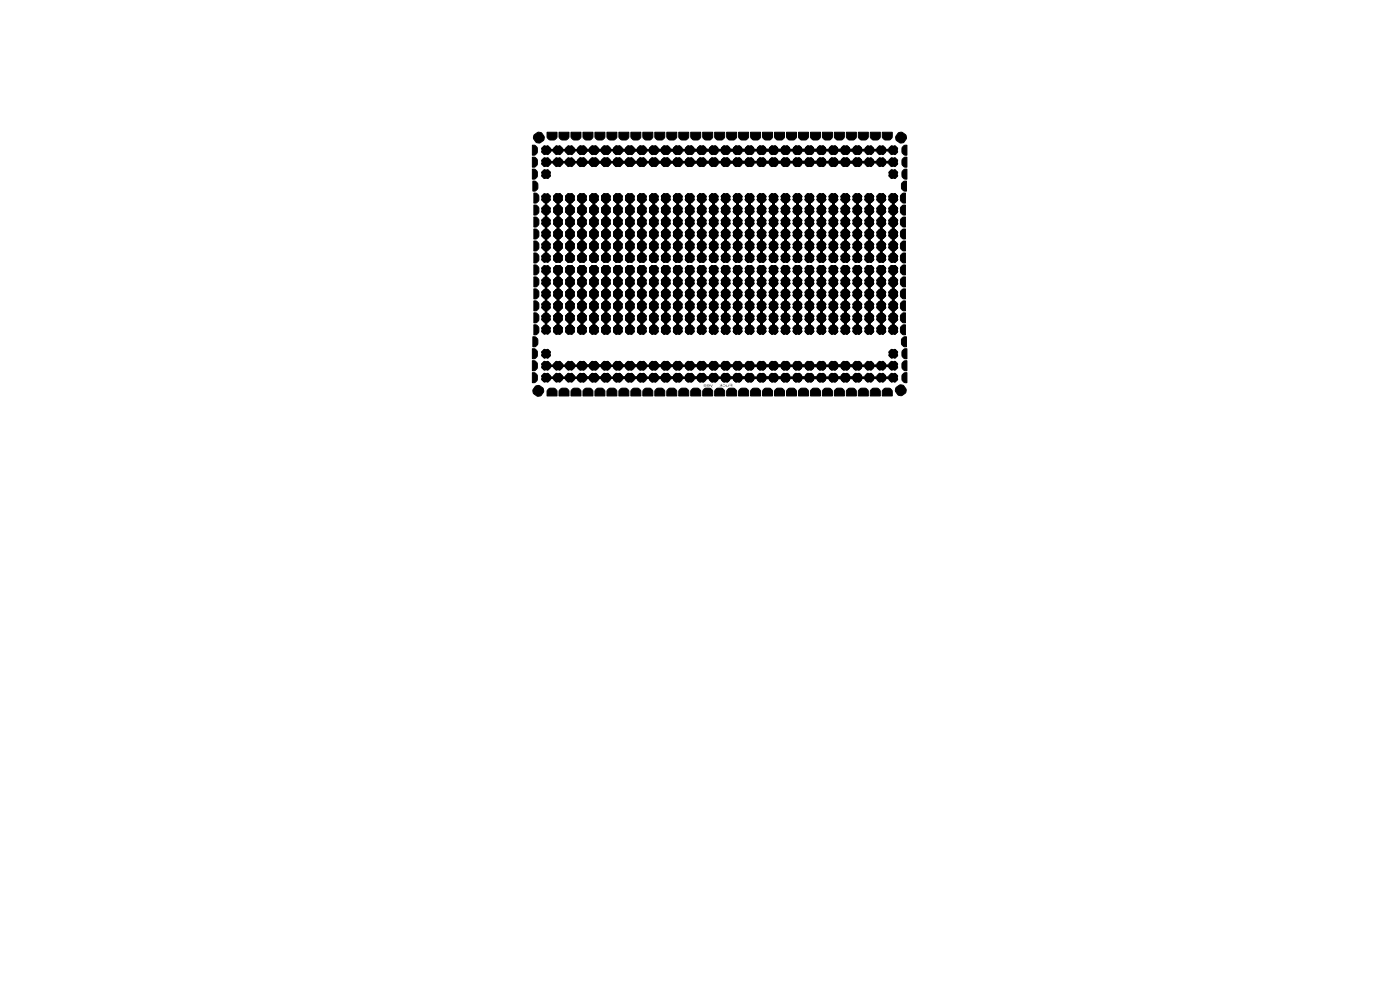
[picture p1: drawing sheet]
<svg xmlns="http://www.w3.org/2000/svg" width="297mm" height="210mm" viewBox="0 0 297 210" stroke-linecap="round" stroke-linejoin="round" font-family="sans-serif">
<g fill="#000">
<path d="M115.2 31l1.1-.1 .4 .4 .1 .3h.6l.4-.7h1l.5 .4 .1 .3h.5l.5-.7h1l.4 .4 .1 .3h.5l.5-.7h1l.5 .4v.3h.6l.4-.7h1l.5 .4 .1 .3h.5l.5-.7h1l.5 .4v1l-.4 .5h-1l-.5-.3v-.3h-.6l-.4 .6h-1l-.5-.3-.1-.3h-.6l-.4 .6h-1l-.4-.3-.1-.3h-.6l-.4 .6h-1l-.5-.3-.1-.3h-.5l-.5 .6h-.9l-.5-.3-.1-.3h-.6l-.4 .6h-1l-.5-.5v-.9zM115.2 33.5h1.1l.4 .3 .1 .3h.6l.4-.6 1-.1 .5 .4 .1 .3h.5l.5-.6 1-.1 .4 .4 .1 .3h.5l.5-.6 1-.1 .5 .4v.3h.6l.4-.6 1-.1 .5 .4 .1 .3h.5l.5-.6 1-.1 .5 .5v.9l-.4 .5-1 .1-.5-.4v-.3h-.6l-.4 .6-1 .1-.5-.4-.1-.3h-.6l-.4 .6-1 .1-.4-.4-.1-.3h-.6l-.4 .6-1 .1-.5-.4-.1-.3h-.5l-.5 .6-.9 .1-.5-.4-.1-.3h-.6l-.4 .6-1 .1-.5-.6v-.9zM115.3 31.1h1l.5 .6h.7l.1-.3a1.16 1.16 0 0 1 1.6 0v.2l.2 .1h.6l.1-.3 .4-.3h.9l.5 .6h.7l.1-.3a1.16 1.16 0 0 1 1.5 0l.1 .2 .2 .1h.6l.1-.3a1.16 1.16 0 0 1 1.6 0v.2l.2 .1h.6l.2-.3a1.16 1.16 0 0 1 1.5 0l.1 .9-.4 .3h-1l-.4-.6h-.7l-.1 .4a1.16 1.16 0 0 1-1.6 0v-.3l-.2-.1h-.6l-.5 .7-.9-.1-.5-.6h-.7l-.1 .4a1.16 1.16 0 0 1-1.6 0v-.3l-.2-.1h-.6l-.5 .7-.9-.1-.5-.6h-.6l-.2 .4a1.16 1.16 0 0 1-1.5 0l-.1-1zM115.3 33.6h1l.5 .7 .7-.1 .1-.3a1.16 1.16 0 0 1 1.6 0v.3l.2 .1 .6-.1 .1-.3 .4-.3h.9l.5 .7 .7-.1 .1-.3a1.16 1.16 0 0 1 1.5 0l.1 .3 .2 .1 .6-.1 .1-.3a1.16 1.16 0 0 1 1.6 0v.3l.2 .1 .6-.1 .2-.3a1.16 1.16 0 0 1 1.5 0l.1 .9-.4 .4h-1l-.4-.6h-.7l-.1 .3a1.16 1.16 0 0 1-1.6 0v-.2l-.2-.1h-.6l-.5 .6h-.9l-.5-.6h-.7l-.1 .3a1.16 1.16 0 0 1-1.6 0v-.2l-.2-.1h-.6l-.5 .6h-.9l-.5-.6h-.6l-.2 .3a1.16 1.16 0 0 1-1.5 0l-.1-.9zM115 36.3l.4-.3h1l.4 .5-.1 1-.4 .4h-1l-.4-.5zM122.8 31l1.1-.1 .5 .4v.3h.6l.4-.7h1.1l.4 .4 .1 .3h.5l.5-.7h1l.4 .4 .1 .3h.6l.4-.7h1l.5 .4 .1 .3h.5l.5-.7h1l.4 .4 .1 .3h.5l.5-.7h1l.5 .4v1l-.4 .5h-1l-.4-.3-.1-.3h-.6l-.4 .6h-1l-.5-.3-.1-.3h-.5l-.5 .6h-.9l-.5-.3-.1-.3h-.6l-.4 .6h-1l-.4-.3-.1-.3h-.6l-.4 .6h-1l-.5-.3-.1-.3h-.6l-.4 .6h-1l-.5-.5v-.9zM122.8 33.5h1.1l.5 .3v.3h.6l.4-.6 1.1-.1 .4 .4 .1 .3h.5l.5-.6 1-.1 .4 .4 .1 .3h.6l.4-.6 1-.1 .5 .4 .1 .3h.5l.5-.6 1-.1 .4 .4 .1 .3h.5l.5-.6 1-.1 .5 .5v.9l-.4 .5-1 .1-.4-.4-.1-.3h-.6l-.4 .6-1 .1-.5-.4-.1-.3h-.5l-.5 .6-.9 .1-.5-.4-.1-.3h-.6l-.4 .6-1 .1-.4-.4-.1-.3h-.6l-.4 .6-1 .1-.5-.4-.1-.3h-.6l-.4 .6-1 .1-.5-.6v-.9zM123 31.1h1l.4 .6h.7l.1-.3a1.16 1.16 0 0 1 1.6 0v.2l.2 .1h.6l.2-.3 .3-.3h1l.4 .6h.7l.1-.3a1.16 1.16 0 0 1 1.6 0v.2l.2 .1h.6l.1-.3a1.16 1.16 0 0 1 1.6 0v.2l.2 .1h.7l.1-.3a1.16 1.16 0 0 1 1.5 0l.1 .9-.3 .3h-1l-.5-.6h-.7l-.1 .4a1.16 1.16 0 0 1-1.6 0v-.3l-.2-.1h-.6l-.5 .7-.9-.1-.5-.6h-.6l-.2 .4a1.16 1.16 0 0 1-1.5 0l-.1-.3-.2-.1h-.6l-.5 .7-.9-.1-.4-.6h-.7l-.2 .4a1.16 1.16 0 0 1-1.5 0v-1zM123 33.6h1l.4 .7 .7-.1 .1-.3a1.16 1.16 0 0 1 1.6 0v.3l.2 .1 .6-.1 .2-.3 .3-.3h1l.4 .7 .7-.1 .1-.3a1.16 1.16 0 0 1 1.6 0v.3l.2 .1 .6-.1 .1-.3a1.16 1.16 0 0 1 1.6 0v.3l.2 .1 .7-.1 .1-.3a1.16 1.16 0 0 1 1.5 0l.1 .9-.3 .4h-1l-.5-.6h-.7l-.1 .3a1.16 1.16 0 0 1-1.6 0v-.2l-.2-.1h-.6l-.5 .6h-.9l-.5-.6h-.6l-.2 .3a1.16 1.16 0 0 1-1.5 0l-.1-.2-.2-.1h-.6l-.5 .6h-.9l-.4-.6h-.7l-.2 .3a1.16 1.16 0 0 1-1.5 0v-.9zM130.5 31l1.1-.1 .4 .4 .1 .3h.5l.5-.7h1l.4 .4 .1 .3h.5l.5-.7h1l.5 .4v.3h.6l.4-.7h1l.5 .4 .1 .3h.5l.5-.7h1l.4 .4 .1 .3h.6l.4-.7h1l.5 .4v1l-.4 .5h-.9l-.5-.3-.1-.3h-.6l-.4 .6h-1l-.5-.3v-.3h-.6l-.4 .6h-1l-.5-.3-.1-.3h-.6l-.4 .6h-1l-.4-.3-.1-.3h-.6l-.4 .6h-1l-.5-.3-.1-.3h-.5l-.5 .6h-1l-.5-.5v-.9zM130.5 33.5h1.1l.4 .3 .1 .3h.5l.5-.6 1-.1 .4 .4 .1 .3h.5l.5-.6 1-.1 .5 .4v.3h.6l.4-.6 1-.1 .5 .4 .1 .3h.5l.5-.6 1-.1 .4 .4 .1 .3h.6l.4-.6 1-.1 .5 .5v.9l-.4 .5-.9 .1-.5-.4-.1-.3h-.6l-.4 .6-1 .1-.5-.4v-.3h-.6l-.4 .6-1 .1-.5-.4-.1-.3h-.6l-.4 .6-1 .1-.4-.4-.1-.3h-.6l-.4 .6-1 .1-.5-.4-.1-.3h-.5l-.5 .6-1 .1-.5-.6v-.9zM130.6 31.1h1l.4 .6h.7l.1-.3a1.16 1.16 0 0 1 1.6 0v.2l.2 .1h.7l.1-.3 .3-.3h1l.4 .6h.7l.1-.3a1.16 1.16 0 0 1 1.6 0v.2l.2 .1h.6l.2-.3a1.16 1.16 0 0 1 1.5 0l.1 .2 .2 .1h.6l.1-.3a1.16 1.16 0 0 1 1.6 0v.9l-.3 .3h-1l-.5-.6h-.6l-.2 .4a1.16 1.16 0 0 1-1.5 0l-.1-.3-.2-.1h-.6l-.5 .7-.9-.1-.4-.6h-.7l-.2 .4a1.16 1.16 0 0 1-1.5 0l-.1-.3-.1-.1h-.7l-.4 .7-1-.1-.4-.6h-.7l-.1 .4a1.16 1.16 0 0 1-1.6 0v-1z"/>
<path d="M130.6 33.6h1l.4 .7 .7-.1 .1-.3a1.16 1.16 0 0 1 1.6 0v.3l.2 .1 .7-.1 .1-.3 .3-.3h1l.4 .7 .7-.1 .1-.3a1.16 1.16 0 0 1 1.6 0v.3l.2 .1 .6-.1 .2-.3a1.16 1.16 0 0 1 1.5 0l.1 .3 .2 .1 .6-.1 .1-.3a1.16 1.16 0 0 1 1.6 0v.9l-.3 .4h-1l-.5-.6h-.6l-.2 .3a1.16 1.16 0 0 1-1.5 0l-.1-.2-.2-.1h-.6l-.5 .6h-.9l-.4-.6h-.7l-.2 .3a1.16 1.16 0 0 1-1.5 0l-.1-.2-.1-.1h-.7l-.4 .6h-1l-.4-.6h-.7l-.1 .3a1.16 1.16 0 0 1-1.6 0v-.9zM138.1 31l1.1-.1 .4 .4 .1 .3h.6l.4-.7h1l.4 .4 .1 .3h.6l.4-.7h1l.5 .4 .1 .3h.5l.5-.7h1l.4 .4 .1 .3h.5l.5-.7h1l.5 .4v.3h.6l.4-.7h1l.5 .4 .1 1-.4 .5h-1l-.5-.3-.1-.3h-.6l-.4 .6h-1l-.4-.3-.1-.3h-.6l-.4 .6h-1l-.5-.3-.1-.3h-.5l-.5 .6h-.9l-.5-.3-.1-.3h-.6l-.4 .6h-1l-.4-.3-.1-.3h-.6l-.4 .6h-1l-.6-.5v-.9zM138.1 33.5h1.1l.4 .3 .1 .3h.6l.4-.6 1-.1 .4 .4 .1 .3h.6l.4-.6 1-.1 .5 .4 .1 .3h.5l.5-.6 1-.1 .4 .4 .1 .3h.5l.5-.6 1-.1 .5 .4v.3h.6l.4-.6 1-.1 .5 .5 .1 .9-.4 .5-1 .1-.5-.4-.1-.3h-.6l-.4 .6-1 .1-.4-.4-.1-.3h-.6l-.4 .6-1 .1-.5-.4-.1-.3h-.5l-.5 .6-.9 .1-.5-.4-.1-.3h-.6l-.4 .6-1 .1-.4-.4-.1-.3h-.6l-.4 .6-1 .1-.6-.6v-.9zM138.2 31.1h1l.4 .6h.7l.2-.3a1.16 1.16 0 0 1 1.5 0l.1 .2 .2 .1h.6l.1-.3 .4-.3h.9l.4 .6h.7l.1-.3a1.16 1.16 0 0 1 1.6 0v.2l.2 .1h.7l.1-.3a1.16 1.16 0 0 1 1.5 0l.1 .2 .2 .1h.6l.1-.3a1.16 1.16 0 0 1 1.6 0v.9l-.3 .3h-1l-.4-.6h-.7l-.2 .4a1.16 1.16 0 0 1-1.5 0l-.1-.3-.2-.1h-.6l-.4 .7-1-.1-.4-.6h-.7l-.1 .4a1.16 1.16 0 0 1-1.6 0v-.3l-.2-.1h-.6l-.5 .7-1-.1-.4-.6h-.7l-.1 .4a1.16 1.16 0 0 1-1.6 0v-1zM138.2 33.6h1l.4 .7 .7-.1 .2-.3a1.16 1.16 0 0 1 1.5 0l.1 .3 .2 .1 .6-.1 .1-.3 .4-.3h.9l.4 .7 .7-.1 .1-.3a1.16 1.16 0 0 1 1.6 0v.3l.2 .1 .7-.1 .1-.3a1.16 1.16 0 0 1 1.5 0l.1 .3 .2 .1 .6-.1 .1-.3a1.16 1.16 0 0 1 1.6 0v.9l-.3 .4h-1l-.4-.6h-.7l-.2 .3a1.16 1.16 0 0 1-1.5 0l-.1-.2-.2-.1h-.6l-.4 .6h-1l-.4-.6h-.7l-.1 .3a1.16 1.16 0 0 1-1.6 0v-.2l-.2-.1h-.6l-.5 .6h-1l-.4-.6h-.7l-.1 .3a1.16 1.16 0 0 1-1.6 0v-.9zM145.7 31l1.1-.1 .4 .4 .1 .3h.6l.4-.7h1l.5 .4v.3h.6l.4-.7h1.1l.4 .4 .1 .3h.5l.5-.7h1l.4 .4 .1 .3h.6l.4-.7h1l.5 .4 .1 .3h.5l.5-.7h1l.5 .4v1l-.4 .5h-1l-.5-.3-.1-.3h-.5l-.5 .6h-.9l-.5-.3-.1-.3h-.6l-.4 .6h-1l-.4-.3-.1-.3h-.6l-.4 .6h-1l-.5-.3-.1-.3h-.6l-.4 .6h-1l-.4-.3-.1-.3h-.6l-.4 .6h-1l-.5-.5v-.9zM145.7 33.5h1.1l.4 .3 .1 .3h.6l.4-.6 1-.1 .5 .4v.3h.6l.4-.6 1.1-.1 .4 .4 .1 .3h.5l.5-.6 1-.1 .4 .4 .1 .3h.6l.4-.6 1-.1 .5 .4 .1 .3h.5l.5-.6 1-.1 .5 .5v.9l-.4 .5-1 .1-.5-.4-.1-.3h-.5l-.5 .6-.9 .1-.5-.4-.1-.3h-.6l-.4 .6-1 .1-.4-.4-.1-.3h-.6l-.4 .6-1 .1-.5-.4-.1-.3h-.6l-.4 .6-1 .1-.4-.4-.1-.3h-.6l-.4 .6-1 .1-.5-.6v-.9zM145.8 31.1h1l.5 .6h.7l.1-.3a1.16 1.16 0 0 1 1.5 0l.1 .2 .2 .1h.6l.1-.3 .4-.3h.9l.4 .6h.7l.2-.3a1.16 1.16 0 0 1 1.5 0l.1 .2 .2 .1h.6l.1-.3a1.16 1.16 0 0 1 1.6 0v.2l.2 .1h.6l.1-.3a1.16 1.16 0 0 1 1.6 0v.9l-.3 .3h-1l-.4-.6h-.7l-.1 .4a1.16 1.16 0 0 1-1.6 0v-.3l-.2-.1h-.6l-.5 .7-1-.1-.4-.6h-.7l-.1 .4a1.16 1.16 0 0 1-1.6 0v-.3l-.2-.1h-.6l-.5 .7-.9-.1-.5-.6h-.7l-.1 .4a1.16 1.16 0 0 1-1.6 0v-1zM145.8 33.6h1l.5 .7 .7-.1 .1-.3a1.16 1.16 0 0 1 1.5 0l.1 .3 .2 .1 .6-.1 .1-.3 .4-.3h.9l.4 .7 .7-.1 .2-.3a1.16 1.16 0 0 1 1.5 0l.1 .3 .2 .1 .6-.1 .1-.3a1.16 1.16 0 0 1 1.6 0v.3l.2 .1 .6-.1 .1-.3a1.16 1.16 0 0 1 1.6 0v.9l-.3 .4h-1l-.4-.6h-.7l-.1 .3a1.16 1.16 0 0 1-1.6 0v-.2l-.2-.1h-.6l-.5 .6h-1l-.4-.6h-.7l-.1 .3a1.16 1.16 0 0 1-1.6 0v-.2l-.2-.1h-.6l-.5 .6h-.9l-.5-.6h-.7l-.1 .3a1.16 1.16 0 0 1-1.6 0v-.9zM153.3 31l1.1-.1 .4 .4 .1 .3h.6l.4-.7h1l.5 .4 .1 .3h.5l.5-.7h1l.4 .4 .1 .3h.5l.5-.7h1l.5 .4v.3h.6l.4-.7h1l.5 .4 .1 .3h.5l.5-.7h1l.5 .4v1l-.4 .5h-1l-.5-.3v-.3h-.6l-.4 .6h-1l-.5-.3-.1-.3h-.6l-.4 .6h-1l-.4-.3-.1-.3h-.6l-.4 .6h-1l-.5-.3-.1-.3h-.5l-.5 .6h-.9l-.5-.3-.1-.3h-.6l-.4 .6h-1l-.5-.5v-.9zM153.3 33.5h1.1l.4 .3 .1 .3h.6l.4-.6 1-.1 .5 .4 .1 .3h.5l.5-.6 1-.1 .4 .4 .1 .3h.5l.5-.6 1-.1 .5 .4v.3h.6l.4-.6 1-.1 .5 .4 .1 .3h.5l.5-.6 1-.1 .5 .5v.9l-.4 .5-1 .1-.5-.4v-.3h-.6l-.4 .6-1 .1-.5-.4-.1-.3h-.6l-.4 .6-1 .1-.4-.4-.1-.3h-.6l-.4 .6-1 .1-.5-.4-.1-.3h-.5l-.5 .6-.9 .1-.5-.4-.1-.3h-.6l-.4 .6-1 .1-.5-.6v-.9zM153.4 31.1h1l.5 .6h.7l.1-.3a1.16 1.16 0 0 1 1.6 0v.2l.2 .1h.6l.1-.3 .4-.3h.9l.5 .6h.7l.1-.3a1.16 1.16 0 0 1 1.5 0l.1 .2 .2 .1h.6l.1-.3a1.16 1.16 0 0 1 1.6 0v.2l.2 .1h.6l.2-.3a1.16 1.16 0 0 1 1.5 0l.1 .9-.4 .3h-1l-.4-.6h-.7l-.1 .4a1.16 1.16 0 0 1-1.6 0v-.3l-.2-.1h-.6l-.5 .7-.9-.1-.5-.6h-.7l-.1 .4a1.16 1.16 0 0 1-1.6 0v-.3l-.2-.1h-.6l-.5 .7-.9-.1-.5-.6h-.6l-.2 .4a1.16 1.16 0 0 1-1.5 0l-.1-1z"/>
<path d="M153.4 33.6h1l.5 .7 .7-.1 .1-.3a1.16 1.16 0 0 1 1.6 0v.3l.2 .1 .6-.1 .1-.3 .4-.3h.9l.5 .7 .7-.1 .1-.3a1.16 1.16 0 0 1 1.5 0l.1 .3 .2 .1 .6-.1 .1-.3a1.16 1.16 0 0 1 1.6 0v.3l.2 .1 .6-.1 .2-.3a1.16 1.16 0 0 1 1.5 0l.1 .9-.4 .4h-1l-.4-.6h-.7l-.1 .3a1.16 1.16 0 0 1-1.6 0v-.2l-.2-.1h-.6l-.5 .6h-.9l-.5-.6h-.7l-.1 .3a1.16 1.16 0 0 1-1.6 0v-.2l-.2-.1h-.6l-.5 .6h-.9l-.5-.6h-.6l-.2 .3a1.16 1.16 0 0 1-1.5 0l-.1-.9zM160.9 31l1.1-.1 .5 .4v.3h.6l.4-.7h1.1l.4 .4 .1 .3h.5l.5-.7h1l.4 .4 .1 .3h.6l.4-.7h1l.5 .4 .1 .3h.5l.5-.7h1l.4 .4 .1 .3h.5l.5-.7h1l.5 .4v1l-.4 .5h-1l-.4-.3-.1-.3h-.6l-.4 .6h-1l-.5-.3-.1-.3h-.5l-.5 .6h-.9l-.5-.3-.1-.3h-.6l-.4 .6h-1l-.4-.3-.1-.3h-.6l-.4 .6h-1l-.5-.3-.1-.3h-.6l-.4 .6h-1l-.5-.5v-.9zM160.9 33.5h1.1l.5 .3v.3h.6l.4-.6 1.1-.1 .4 .4 .1 .3h.5l.5-.6 1-.1 .4 .4 .1 .3h.6l.4-.6 1-.1 .5 .4 .1 .3h.5l.5-.6 1-.1 .4 .4 .1 .3h.5l.5-.6 1-.1 .5 .5v.9l-.4 .5-1 .1-.4-.4-.1-.3h-.6l-.4 .6-1 .1-.5-.4-.1-.3h-.5l-.5 .6-.9 .1-.5-.4-.1-.3h-.6l-.4 .6-1 .1-.4-.4-.1-.3h-.6l-.4 .6-1 .1-.5-.4-.1-.3h-.6l-.4 .6-1 .1-.5-.6v-.9zM161.1 31.1h1l.4 .6h.7l.1-.3a1.16 1.16 0 0 1 1.6 0v.2l.2 .1h.6l.2-.3 .3-.3h1l.4 .6h.7l.1-.3a1.16 1.16 0 0 1 1.6 0v.2l.2 .1h.6l.1-.3a1.16 1.16 0 0 1 1.6 0v.2l.2 .1h.7l.1-.3a1.16 1.16 0 0 1 1.5 0l.1 .9-.3 .3h-1l-.5-.6h-.7l-.1 .4a1.16 1.16 0 0 1-1.6 0v-.3l-.2-.1h-.6l-.5 .7-.9-.1-.5-.6h-.6l-.2 .4a1.16 1.16 0 0 1-1.5 0l-.1-.3-.2-.1h-.6l-.5 .7-.9-.1-.4-.6h-.7l-.2 .4a1.16 1.16 0 0 1-1.5 0v-1zM161.1 33.6h1l.4 .7 .7-.1 .1-.3a1.16 1.16 0 0 1 1.6 0v.3l.2 .1 .6-.1 .2-.3 .3-.3h1l.4 .7 .7-.1 .1-.3a1.16 1.16 0 0 1 1.6 0v.3l.2 .1 .6-.1 .1-.3a1.16 1.16 0 0 1 1.6 0v.3l.2 .1 .7-.1 .1-.3a1.16 1.16 0 0 1 1.5 0l.1 .9-.3 .4h-1l-.5-.6h-.7l-.1 .3a1.16 1.16 0 0 1-1.6 0v-.2l-.2-.1h-.6l-.5 .6h-.9l-.5-.6h-.6l-.2 .3a1.16 1.16 0 0 1-1.5 0l-.1-.2-.2-.1h-.6l-.5 .6h-.9l-.4-.6h-.7l-.2 .3a1.16 1.16 0 0 1-1.5 0v-.9zM168.6 31l1.1-.1 .4 .4 .1 .3h.5l.5-.7h1l.4 .4 .1 .3h.5l.5-.7h1l.5 .4v.3h.6l.4-.7h1l.5 .4 .1 .3h.5l.5-.7h1l.4 .4 .1 .3h.6l.4-.7h1l.5 .4v1l-.4 .5h-.9l-.5-.3-.1-.3h-.6l-.4 .6h-1l-.5-.3v-.3h-.6l-.4 .6h-1l-.5-.3-.1-.3h-.6l-.4 .6h-1l-.4-.3-.1-.3h-.6l-.4 .6h-1l-.5-.3-.1-.3h-.5l-.5 .6h-1l-.5-.5v-.9zM168.6 33.5h1.1l.4 .3 .1 .3h.5l.5-.6 1-.1 .4 .4 .1 .3h.5l.5-.6 1-.1 .5 .4v.3h.6l.4-.6 1-.1 .5 .4 .1 .3h.5l.5-.6 1-.1 .4 .4 .1 .3h.6l.4-.6 1-.1 .5 .5v.9l-.4 .5-.9 .1-.5-.4-.1-.3h-.6l-.4 .6-1 .1-.5-.4v-.3h-.6l-.4 .6-1 .1-.5-.4-.1-.3h-.6l-.4 .6-1 .1-.4-.4-.1-.3h-.6l-.4 .6-1 .1-.5-.4-.1-.3h-.5l-.5 .6-1 .1-.5-.6v-.9zM168.7 31.1h1l.4 .6h.7l.1-.3a1.16 1.16 0 0 1 1.6 0v.2l.2 .1h.7l.1-.3 .3-.3h1l.4 .6h.7l.1-.3a1.16 1.16 0 0 1 1.6 0v.2l.2 .1h.6l.2-.3a1.16 1.16 0 0 1 1.5 0l.1 .2 .2 .1h.6l.1-.3a1.16 1.16 0 0 1 1.6 0v.9l-.3 .3h-1l-.5-.6h-.6l-.2 .4a1.16 1.16 0 0 1-1.5 0l-.1-.3-.2-.1h-.6l-.5 .7-.9-.1-.4-.6h-.7l-.2 .4a1.16 1.16 0 0 1-1.5 0l-.1-.3-.1-.1h-.7l-.4 .7-1-.1-.4-.6h-.7l-.1 .4a1.16 1.16 0 0 1-1.6 0v-1zM168.7 33.6h1l.4 .7 .7-.1 .1-.3a1.16 1.16 0 0 1 1.6 0v.3l.2 .1 .7-.1 .1-.3 .3-.3h1l.4 .7 .7-.1 .1-.3a1.16 1.16 0 0 1 1.6 0v.3l.2 .1 .6-.1 .2-.3a1.16 1.16 0 0 1 1.5 0l.1 .3 .2 .1 .6-.1 .1-.3a1.16 1.16 0 0 1 1.6 0v.9l-.3 .4h-1l-.5-.6h-.6l-.2 .3a1.16 1.16 0 0 1-1.5 0l-.1-.2-.2-.1h-.6l-.5 .6h-.9l-.4-.6h-.7l-.2 .3a1.16 1.16 0 0 1-1.5 0l-.1-.2-.1-.1h-.7l-.4 .6h-1l-.4-.6h-.7l-.1 .3a1.16 1.16 0 0 1-1.6 0v-.9zM176.2 31l1.1-.1 .4 .4 .1 .3h.6l.4-.7h1l.4 .4 .1 .3h.6l.4-.7h1l.5 .4 .1 .3h.5l.5-.7h1l.4 .4 .1 .3h.5l.5-.7h1l.5 .4v.3h.6l.4-.7h1l.5 .4 .1 1-.4 .5h-1l-.5-.3-.1-.3h-.6l-.4 .6h-1l-.4-.3-.1-.3h-.6l-.4 .6h-1l-.5-.3-.1-.3h-.5l-.5 .6h-.9l-.5-.3-.1-.3h-.6l-.4 .6h-1l-.4-.3-.1-.3h-.6l-.4 .6h-1l-.6-.5v-.9zM176.2 33.5h1.1l.4 .3 .1 .3h.6l.4-.6 1-.1 .4 .4 .1 .3h.6l.4-.6 1-.1 .5 .4 .1 .3h.5l.5-.6 1-.1 .4 .4 .1 .3h.5l.5-.6 1-.1 .5 .4v.3h.6l.4-.6 1-.1 .5 .5 .1 .9-.4 .5-1 .1-.5-.4-.1-.3h-.6l-.4 .6-1 .1-.4-.4-.1-.3h-.6l-.4 .6-1 .1-.5-.4-.1-.3h-.5l-.5 .6-.9 .1-.5-.4-.1-.3h-.6l-.4 .6-1 .1-.4-.4-.1-.3h-.6l-.4 .6-1 .1-.6-.6v-.9zM176.3 33.6h1l.4 .7 .7-.1 .2-.3a1.16 1.16 0 0 1 1.5 0l.1 .3 .2 .1 .6-.1 .1-.3 .4-.3h.9l.4 .7 .7-.1 .1-.3a1.16 1.16 0 0 1 1.6 0v.3l.2 .1 .7-.1 .1-.3a1.16 1.16 0 0 1 1.5 0l.1 .3 .2 .1 .6-.1 .1-.3a1.16 1.16 0 0 1 1.6 0v.9l-.3 .4h-1l-.4-.6h-.7l-.2 .3a1.16 1.16 0 0 1-1.5 0l-.1-.2-.2-.1h-.6l-.4 .6h-1l-.4-.6h-.7l-.1 .3a1.16 1.16 0 0 1-1.6 0v-.2l-.2-.1h-.6l-.5 .6h-1l-.4-.6h-.7l-.1 .3a1.16 1.16 0 0 1-1.6 0v-.9z"/>
<path d="M188.6 36.3l.4-.3h1.1l.4 .5-.1 1-.4 .4h-1.1l-.4-.5zM115.3 41.2h1l.3 .3v1l-.6 .5v.6l.3 .2a1.16 1.16 0 0 1 0 1.5l-.2 .1-.1 .2v.6l.7 .5-.1 .9-.6 .4v.7l.3 .1a1.16 1.16 0 0 1 0 1.6l-.2 .1-.1 .1v.7l.7 .4-.1 1-.6 .4v.7l.3 .1a1.16 1.16 0 0 1 0 1.6h-.9l-.3-.3v-1l.6-.4v-.7l-.4-.1a1.16 1.16 0 0 1 0-1.6h.3l.1-.2v-.7l-.4-.1-.3-.3 .1-1 .6-.4v-.7l-.4-.1a1.16 1.16 0 0 1 0-1.6h.3l.1-.2v-.6l-.4-.2a1.16 1.16 0 0 1 0-1.5l.3-.1 .1-.2v-.6l-.4-.1a1.16 1.16 0 0 1 0-1.6zM115.1 56.8l.3-.3h.9l.3 .3v1l-.6 .4v.7l.3 .1a1.16 1.16 0 0 1 0 1.6h-.2l-.1 .2v.6l.3 .2 .3 .3v.9l-.6 .5v.7l.3 .1a1.16 1.16 0 0 1 0 1.6h-.2l-.1 .2v.6l.3 .1a1.16 1.16 0 0 1 0 1.6h-.2l-.1 .2v.7l.3 .1a1.16 1.16 0 0 1 0 1.5l-.9 .1-.3-.3v-1l.6-.5v-.7l-.4-.1a1.16 1.16 0 0 1 0-1.6h.3l.1-.2v-.6l-.7-.5 .1-.9 .6-.5v-.6l-.4-.2a1.16 1.16 0 0 1 0-1.5l.3-.1 .1-.2v-.6l-.7-.5 .1-.9 .6-.4v-.7l-.4-.2a.99 .99 0 0 1-.2-1.2zM115.3 41.2h1l.3 .3v1l-.6 .5v.7l.3 .1a1.16 1.16 0 0 1 0 1.5l-.2 .1-.1 .2v.6l.3 .1 .3 .4v.9l-.6 .4v.7l.3 .2a1.16 1.16 0 0 1 0 1.5l-.2 .1-.1 .2v.6l.3 .1a1.16 1.16 0 0 1 0 1.6h-.2l-.1 .2v.6l.3 .1a1.16 1.16 0 0 1 0 1.6h-.9l-.3-.3v-1l.6-.4v-.7l-.4-.1a1.16 1.16 0 0 1 0-1.6h.3l.1-.2v-.7l-.7-.4 .1-1 .6-.4v-.7l-.4-.1a1.16 1.16 0 0 1 0-1.6h.3l.1-.2v-.6l-.7-.5 .1-.9 .6-.5v-.7l-.4-.1a1.16 1.16 0 0 1 0-1.6zM115 56.6l.4-.3h.9l.5 .5v1l-.7 .4v.6l.3 .1 .4 .5v1l-.7 .4v.6l.3 .1 .4 .4v1l-.7 .4v.6l.3 .1 .4 .5v1l-.7 .4v.5l.3 .1 .4 .5v1l-.7 .4v.6l.3 .1 .4 .4v1l-.5 .4h-1l-.4-.5v-1l.6-.5v-.5l-.3-.1-.3-.4v-1l.6-.5v-.5l-.3-.1-.3-.5v-1l.6-.4v-.6l-.3-.1-.3-.4v-1l.6-.5v-.5l-.3-.1-.3-.4v-1.1l.6-.4v-.6h-.3l-.3-.5zM115.2 41.1h1.1l.5 .5v1l-.7 .4v.6l.3 .1 .4 .4v1l-.7 .4v.6l.3 .1 .4 .5v1l-.7 .4v.6h.3l.4 .5v1l-.7 .4v.6l.3 .1 .4 .4v1.1l-.7 .4v.5l.3 .1 .4 .5v1l-.5 .4-1-.1-.4-.5v-.9l.6-.5v-.5l-.3-.1-.3-.5v-1l.6-.4v-.6l-.3-.1-.3-.4v-1l.6-.4v-.6l-.3-.1-.3-.5v-1l.6-.4v-.6h-.3l-.3-.5v-1l.6-.4v-.6l-.3-.1-.3-.4v-1zM117.9 41.2h.9l.4 .3v1l-.7 .5v.6l.4 .2a1.16 1.16 0 0 1 0 1.5l-.3 .1-.1 .2v.6l.7 .5v.9l-.7 .4v.7l.4 .1a1.16 1.16 0 0 1 0 1.6l-.3 .1-.1 .1v.7l.7 .4v1l-.7 .4v.7l.4 .1a1.16 1.16 0 0 1 0 1.6h-.9l-.4-.3v-1l.6-.4v-.7l-.3-.1a1.16 1.16 0 0 1 0-1.6h.2l.1-.2v-.7l-.3-.1-.3-.3v-1l.6-.4v-.7l-.3-.1a1.16 1.16 0 0 1 0-1.6h.2l.1-.2v-.6l-.3-.2a1.16 1.16 0 0 1 0-1.5l.2-.1 .1-.2v-.6l-.3-.1a1.16 1.16 0 0 1 0-1.6zM117.6 56.8l.4-.3h.8l.4 .3v1l-.7 .4v.7l.4 .1a1.16 1.16 0 0 1 0 1.6h-.3l-.1 .2v.6l.4 .2 .3 .3v.9l-.7 .5v.7l.4 .1a1.16 1.16 0 0 1 0 1.6h-.3l-.1 .2v.6l.4 .1a1.16 1.16 0 0 1 0 1.6h-.3l-.1 .2v.7l.4 .1a1.16 1.16 0 0 1 0 1.5l-.9 .1-.4-.3v-1l.6-.5v-.7l-.3-.1a1.16 1.16 0 0 1 0-1.6h.2l.1-.2v-.6l-.6-.5v-.9l.6-.5v-.6l-.3-.2a1.16 1.16 0 0 1 0-1.5l.2-.1 .1-.2v-.6l-.6-.5v-.9l.6-.4v-.7l-.3-.2a.99 .99 0 0 1-.3-1.2zM117.9 41.2h.9l.4 .3v1l-.7 .5v.7l.4 .1a1.16 1.16 0 0 1 0 1.5l-.3 .1-.1 .2v.6l.4 .1 .3 .4v.9l-.7 .4v.7l.4 .2a1.16 1.16 0 0 1 0 1.5l-.3 .1-.1 .2v.6l.4 .1a1.16 1.16 0 0 1 0 1.6h-.3l-.1 .2v.6l.4 .1a1.16 1.16 0 0 1 0 1.6h-.9l-.4-.3v-1l.6-.4v-.7l-.3-.1a1.16 1.16 0 0 1 0-1.6h.2l.1-.2v-.7l-.6-.4v-1l.6-.4v-.7l-.3-.1a1.16 1.16 0 0 1 0-1.6h.2l.1-.2v-.6l-.6-.5v-.9l.6-.5v-.7l-.3-.1a1.16 1.16 0 0 1 0-1.6zM117.5 56.6l.4-.3h.9l.5 .5v1l-.6 .4v.6l.3 .1 .3 .5v1l-.6 .4v.6l.3 .1 .3 .4v1l-.6 .4v.6l.3 .1 .3 .5v1l-.6 .4v.5l.3 .1 .3 .5v1l-.6 .4v.6l.3 .1 .3 .4v1l-.5 .4h-1l-.4-.5 .1-1 .6-.5v-.5l-.3-.1-.4-.4 .1-1 .6-.5v-.5l-.3-.1-.4-.5 .1-1 .6-.4v-.6l-.3-.1-.4-.4 .1-1 .6-.5v-.5l-.3-.1-.4-.4 .1-1.1 .6-.4v-.6h-.3l-.4-.5zM117.8 41.1h1.1l.4 .5v1l-.6 .4v.6l.3 .1 .3 .4v1l-.6 .4v.6l.3 .1 .3 .5v1l-.6 .4v.6h.3l.3 .5v1l-.6 .4v.6l.3 .1 .3 .4v1.1l-.6 .4v.5l.3 .1 .3 .5v1l-.5 .4-1-.1-.4-.5 .1-.9 .6-.5v-.5l-.3-.1-.4-.5 .1-1 .6-.4v-.6l-.3-.1-.4-.4 .1-1 .6-.4v-.6l-.3-.1-.4-.5 .1-1 .6-.4v-.6h-.3l-.4-.5 .1-1 .6-.4v-.6l-.3-.1-.4-.4v-1zM120.4 41.2h1l.3 .3v1l-.6 .5v.6l.3 .2a1.16 1.16 0 0 1 0 1.5l-.2 .1-.1 .2v.6l.6 .5v.9l-.6 .4v.7l.3 .1a1.16 1.16 0 0 1 0 1.6l-.2 .1-.1 .1v.7l.6 .4v1l-.6 .4v.7l.3 .1a1.16 1.16 0 0 1 0 1.6h-.9l-.4-.3v-1l.7-.4v-.7l-.4-.1a1.16 1.16 0 0 1 0-1.6h.3l.1-.2v-.7l-.4-.1-.3-.3v-1l.7-.4v-.7l-.4-.1a1.16 1.16 0 0 1 0-1.6h.3l.1-.2v-.6l-.4-.2a1.16 1.16 0 0 1 0-1.5l.3-.1 .1-.2v-.6l-.4-.1a1.16 1.16 0 0 1 0-1.6z"/>
<path d="M120.1 56.8l.4-.3h.8l.4 .3v1l-.6 .4v.7l.3 .1a1.16 1.16 0 0 1 0 1.6h-.2l-.1 .2v.6l.3 .2 .3 .3v.9l-.6 .5v.7l.3 .1a1.16 1.16 0 0 1 0 1.6h-.2l-.1 .2v.6l.3 .1a1.16 1.16 0 0 1 0 1.6h-.2l-.1 .2v.7l.3 .1a1.16 1.16 0 0 1 0 1.5l-.9 .1-.4-.3v-1l.7-.5v-.7l-.4-.1a1.16 1.16 0 0 1 0-1.6h.3l.1-.2v-.6l-.7-.5v-.9l.7-.5v-.6l-.4-.2a1.16 1.16 0 0 1 0-1.5l.3-.1 .1-.2v-.6l-.7-.5v-.9l.7-.4v-.7l-.4-.2a.99 .99 0 0 1-.3-1.2zM120.4 41.2h.9l.4 .3v1l-.6 .5v.7l.3 .1a1.16 1.16 0 0 1 0 1.5l-.2 .1-.1 .2v.6l.3 .1 .3 .4v.9l-.6 .4v.7l.3 .2a1.16 1.16 0 0 1 0 1.5l-.2 .1-.1 .2v.6l.3 .1a1.16 1.16 0 0 1 0 1.6h-.2l-.1 .2v.6l.3 .1a1.16 1.16 0 0 1 0 1.6h-.9l-.4-.3v-1l.7-.4v-.7l-.4-.1a1.16 1.16 0 0 1 0-1.6h.3l.1-.2v-.7l-.7-.4v-1l.7-.4v-.7l-.4-.1a1.16 1.16 0 0 1 0-1.6h.3l.1-.2v-.6l-.7-.5v-.9l.7-.5v-.7l-.4-.1a1.16 1.16 0 0 1 0-1.6zM120 56.6l.4-.3h1l.5 .5-.1 1-.6 .4v.6l.3 .1 .4 .5-.1 1-.6 .4v.6l.3 .1 .4 .4-.1 1-.6 .4v.6l.3 .1 .4 .5-.1 1-.6 .4v.5l.3 .1 .4 .5-.1 1-.6 .4v.6l.3 .1 .4 .4-.1 1-.4 .4h-1l-.4-.5v-1l.6-.5v-.5l-.3-.1-.3-.4v-1l.6-.5v-.5l-.3-.1-.3-.5v-1l.6-.4v-.6l-.3-.1-.3-.4v-1l.6-.5v-.5l-.3-.1-.3-.4v-1.1l.6-.4v-.6h-.3l-.3-.5zM120.3 41.1h1.1l.5 .5-.1 1-.6 .4v.6l.3 .1 .4 .4-.1 1-.6 .4v.6l.3 .1 .4 .5-.1 1-.6 .4v.6h.3l.4 .5-.1 1-.6 .4v.6l.3 .1 .4 .4-.1 1.1-.6 .4v.5l.3 .1 .4 .5-.1 1-.5 .4-.9-.1-.4-.5v-.9l.6-.5v-.5l-.3-.1-.3-.5v-1l.6-.4v-.6l-.3-.1-.3-.4v-1l.6-.4v-.6l-.3-.1-.3-.5v-1l.6-.4v-.6h-.3l-.3-.5v-1l.6-.4v-.6l-.3-.1-.3-.4v-1zM123 41.2h.9l.3 .3v1l-.6 .5v.6l.4 .2a1.16 1.16 0 0 1 0 1.5l-.3 .1-.1 .2v.6l.7 .5-.1 .9-.6 .4v.7l.4 .1a1.16 1.16 0 0 1 0 1.6l-.3 .1-.1 .1v.7l.7 .4-.1 1-.6 .4v.7l.4 .1a1.16 1.16 0 0 1 0 1.6h-1l-.3-.3v-1l.6-.4v-.7l-.3-.1a1.16 1.16 0 0 1 0-1.6h.2l.1-.2v-.7l-.3-.1-.3-.3v-1l.6-.4v-.7l-.3-.1a1.16 1.16 0 0 1 0-1.6h.2l.1-.2v-.6l-.3-.2a1.16 1.16 0 0 1 0-1.5l.2-.1 .1-.2v-.6l-.3-.1a1.16 1.16 0 0 1 0-1.6zM122.7 56.8l.3-.3h.9l.3 .3v1l-.6 .4v.7l.4 .1a1.16 1.16 0 0 1 0 1.6h-.3l-.1 .2v.6l.4 .2 .3 .3-.1 .9-.6 .5v.7l.4 .1a1.16 1.16 0 0 1 0 1.6h-.3l-.1 .2v.6l.4 .1a1.16 1.16 0 0 1 0 1.6h-.3l-.1 .2v.7l.4 .1a1.16 1.16 0 0 1 0 1.5l-1 .1-.3-.3v-1l.6-.5v-.7l-.3-.1a1.16 1.16 0 0 1 0-1.6h.2l.1-.2v-.6l-.6-.5v-.9l.6-.5v-.6l-.3-.2a1.16 1.16 0 0 1 0-1.5l.2-.1 .1-.2v-.6l-.6-.5v-.9l.6-.4v-.7l-.3-.2a.99 .99 0 0 1-.3-1.2zM123 41.2h.9l.3 .3v1l-.6 .5v.7l.4 .1a1.16 1.16 0 0 1 0 1.5l-.3 .1-.1 .2v.6l.4 .1 .3 .4-.1 .9-.6 .4v.7l.4 .2a1.16 1.16 0 0 1 0 1.5l-.3 .1-.1 .2v.6l.4 .1a1.16 1.16 0 0 1 0 1.6h-.3l-.1 .2v.6l.4 .1a1.16 1.16 0 0 1 0 1.6h-1l-.3-.3v-1l.6-.4v-.7l-.3-.1a1.16 1.16 0 0 1 0-1.6h.2l.1-.2v-.7l-.6-.4v-1l.6-.4v-.7l-.3-.1a1.16 1.16 0 0 1 0-1.6h.2l.1-.2v-.6l-.6-.5v-.9l.6-.5v-.7l-.3-.1a1.16 1.16 0 0 1 0-1.6zM122.6 56.6l.4-.3h.9l.5 .5v1l-.6 .4v.6l.3 .1 .3 .5v1l-.6 .4v.6l.3 .1 .3 .4v1l-.6 .4v.6l.3 .1 .3 .5v1l-.6 .4v.5l.3 .1 .3 .5v1l-.6 .4v.6l.3 .1 .3 .4v1l-.5 .4h-1l-.4-.5v-1l.7-.5v-.5l-.3-.1-.4-.4v-1l.7-.5v-.5l-.3-.1-.4-.5v-1l.7-.4v-.6l-.3-.1-.4-.4v-1l.7-.5v-.5l-.3-.1-.4-.4v-1.1l.7-.4v-.6h-.3l-.4-.5zM122.8 41.1h1.1l.5 .5v1l-.6 .4v.6l.3 .1 .3 .4v1l-.6 .4v.6l.3 .1 .3 .5v1l-.6 .4v.6h.3l.3 .5v1l-.6 .4v.6l.3 .1 .3 .4v1.1l-.6 .4v.5l.3 .1 .3 .5v1l-.5 .4-1-.1-.4-.5v-.9l.7-.5v-.5l-.3-.1-.4-.5v-1l.7-.4v-.6l-.3-.1-.4-.4v-1l.7-.4v-.6l-.3-.1-.4-.5v-1l.7-.4v-.6h-.3l-.4-.5v-1l.7-.4v-.6l-.3-.1-.4-.4v-1zM125.5 41.2h.9l.4 .3v1l-.6 .5v.6l.3 .2a1.16 1.16 0 0 1 0 1.5l-.2 .1-.1 .2v.6l.6 .5v.9l-.6 .4v.7l.3 .1a1.16 1.16 0 0 1 0 1.6l-.2 .1-.1 .1v.7l.6 .4v1l-.6 .4v.7l.3 .1a1.16 1.16 0 0 1 0 1.6h-.9l-.4-.3v-1l.7-.4-.1-.7-.3-.1a1.16 1.16 0 0 1 0-1.6h.3l.1-.2-.1-.7-.3-.1-.3-.3v-1l.7-.4-.1-.7-.3-.1a1.16 1.16 0 0 1 0-1.6h.3l.1-.2-.1-.6-.3-.2a1.16 1.16 0 0 1 0-1.5l.3-.1 .1-.2-.1-.6-.3-.1a1.16 1.16 0 0 1 0-1.6zM125.2 56.8l.4-.3h.8l.4 .3v1l-.7 .4 .1 .7 .3 .1a1.16 1.16 0 0 1 0 1.6h-.3l-.1 .2 .1 .6 .3 .2 .3 .3v.9l-.7 .5 .1 .7 .3 .1a1.16 1.16 0 0 1 0 1.6h-.3l-.1 .2 .1 .6 .3 .1a1.16 1.16 0 0 1 0 1.6h-.3l-.1 .2 .1 .7 .3 .1a1.16 1.16 0 0 1 0 1.5l-.9 .1-.4-.3v-1l.6-.5v-.7l-.3-.1a1.16 1.16 0 0 1 0-1.6h.2l.1-.2v-.6l-.6-.5v-.9l.6-.5v-.6l-.3-.2a1.16 1.16 0 0 1 0-1.5l.2-.1 .1-.2v-.6l-.6-.5v-.9l.6-.4v-.7l-.3-.2a.99 .99 0 0 1-.3-1.2zM125.5 41.2h.9l.4 .3v1l-.7 .5 .1 .7 .3 .1a1.16 1.16 0 0 1 0 1.5l-.3 .1-.1 .2 .1 .6 .3 .1 .3 .4v.9l-.7 .4 .1 .7 .3 .2a1.16 1.16 0 0 1 0 1.5l-.3 .1-.1 .2 .1 .6 .3 .1a1.16 1.16 0 0 1 0 1.6h-.3l-.1 .2 .1 .6 .3 .1a1.16 1.16 0 0 1 0 1.6h-.9l-.4-.3v-1l.6-.4v-.7l-.3-.1a1.16 1.16 0 0 1 0-1.6h.2l.1-.2v-.7l-.6-.4v-1l.6-.4v-.7l-.3-.1a1.16 1.16 0 0 1 0-1.6h.2l.1-.2v-.6l-.6-.5v-.9l.6-.5v-.7l-.3-.1a1.16 1.16 0 0 1 0-1.6z"/>
<path d="M125.1 56.6l.4-.3h.9l.6 .5-.1 1-.6 .4v.6l.3 .1 .4 .5-.1 1-.6 .4v.6l.3 .1 .4 .4-.1 1-.6 .4v.6l.3 .1 .4 .5-.1 1-.6 .4v.5l.3 .1 .4 .5-.1 1-.6 .4v.6l.3 .1 .4 .4-.1 1-.5 .4h-1l-.4-.5 .1-1 .6-.5v-.5l-.3-.1-.4-.4 .1-1 .6-.5v-.5l-.3-.1-.4-.5 .1-1 .6-.4v-.6l-.3-.1-.4-.4 .1-1 .6-.5v-.5l-.3-.1-.4-.4 .1-1.1 .6-.4v-.6h-.3l-.4-.5zM125.4 41.1h1.1l.5 .5-.1 1-.6 .4v.6l.3 .1 .4 .4-.1 1-.6 .4v.6l.3 .1 .4 .5-.1 1-.6 .4v.6h.3l.4 .5-.1 1-.6 .4v.6l.3 .1 .4 .4-.1 1.1-.6 .4v.5l.3 .1 .4 .5-.1 1-.5 .4-1-.1-.4-.5 .1-.9 .6-.5v-.5l-.3-.1-.4-.5 .1-1 .6-.4v-.6l-.3-.1-.4-.4 .1-1 .6-.4v-.6l-.3-.1-.4-.5 .1-1 .6-.4v-.6h-.3l-.4-.5 .1-1 .6-.4v-.6l-.3-.1-.4-.4v-1zM128 41.2h1l.3 .3v1l-.6 .5v.6l.3 .2a1.16 1.16 0 0 1 0 1.5l-.2 .1-.1 .2v.6l.7 .5-.1 .9-.6 .4v.7l.3 .1a1.16 1.16 0 0 1 0 1.6l-.2 .1-.1 .1v.7l.7 .4-.1 1-.6 .4v.7l.3 .1a1.16 1.16 0 0 1 0 1.6h-.9l-.3-.3v-1l.6-.4v-.7l-.4-.1a1.16 1.16 0 0 1 0-1.6h.3l.1-.2v-.7l-.4-.1-.3-.3 .1-1 .6-.4v-.7l-.4-.1a1.16 1.16 0 0 1 0-1.6h.3l.1-.2v-.6l-.4-.2a1.16 1.16 0 0 1 0-1.5l.3-.1 .1-.2v-.6l-.4-.1a1.16 1.16 0 0 1 0-1.6zM127.8 56.8l.3-.3h.9l.3 .3v1l-.6 .4v.7l.3 .1a1.16 1.16 0 0 1 0 1.6h-.2l-.1 .2v.6l.3 .2 .3 .3v.9l-.6 .5v.7l.3 .1a1.16 1.16 0 0 1 0 1.6h-.2l-.1 .2v.6l.3 .1a1.16 1.16 0 0 1 0 1.6h-.2l-.1 .2v.7l.3 .1a1.16 1.16 0 0 1 0 1.5l-.9 .1-.3-.3v-1l.6-.5v-.7l-.4-.1a1.16 1.16 0 0 1 0-1.6h.3l.1-.2v-.6l-.7-.5 .1-.9 .6-.5v-.6l-.4-.2a1.16 1.16 0 0 1 0-1.5l.3-.1 .1-.2v-.6l-.7-.5 .1-.9 .6-.4v-.7l-.4-.2a.99 .99 0 0 1-.2-1.2zM128 41.2h1l.3 .3v1l-.6 .5v.7l.3 .1a1.16 1.16 0 0 1 0 1.5l-.2 .1-.1 .2v.6l.3 .1 .3 .4v.9l-.6 .4v.7l.3 .2a1.16 1.16 0 0 1 0 1.5l-.2 .1-.1 .2v.6l.3 .1a1.16 1.16 0 0 1 0 1.6h-.2l-.1 .2v.6l.3 .1a1.16 1.16 0 0 1 0 1.6h-.9l-.3-.3v-1l.6-.4v-.7l-.4-.1a1.16 1.16 0 0 1 0-1.6h.3l.1-.2v-.7l-.7-.4 .1-1 .6-.4v-.7l-.4-.1a1.16 1.16 0 0 1 0-1.6h.3l.1-.2v-.6l-.7-.5 .1-.9 .6-.5v-.7l-.4-.1a1.16 1.16 0 0 1 0-1.6zM127.7 56.6l.4-.3h.9l.5 .5v1l-.7 .4v.6l.3 .1 .4 .5v1l-.7 .4v.6l.3 .1 .4 .4v1l-.7 .4v.6l.3 .1 .4 .5v1l-.7 .4v.5l.3 .1 .4 .5v1l-.7 .4v.6l.3 .1 .4 .4v1l-.5 .4h-1l-.4-.5v-1l.6-.5v-.5l-.3-.1-.3-.4v-1l.6-.5v-.5l-.3-.1-.3-.5v-1l.6-.4v-.6l-.3-.1-.3-.4v-1l.6-.5v-.5l-.3-.1-.3-.4v-1.1l.6-.4v-.6h-.3l-.3-.5zM127.9 41.1h1.1l.5 .5v1l-.7 .4v.6l.3 .1 .4 .4v1l-.7 .4v.6l.3 .1 .4 .5v1l-.7 .4v.6h.3l.4 .5v1l-.7 .4v.6l.3 .1 .4 .4v1.1l-.7 .4v.5l.3 .1 .4 .5v1l-.5 .4-1-.1-.4-.5v-.9l.6-.5v-.5l-.3-.1-.3-.5v-1l.6-.4v-.6l-.3-.1-.3-.4v-1l.6-.4v-.6l-.3-.1-.3-.5v-1l.6-.4v-.6h-.3l-.3-.5v-1l.6-.4v-.6l-.3-.1-.3-.4v-1zM130.6 41.2h.9l.4 .3v1l-.7 .5v.6l.4 .2a1.16 1.16 0 0 1 0 1.5l-.3 .1-.1 .2v.6l.7 .5v.9l-.7 .4v.7l.4 .1a1.16 1.16 0 0 1 0 1.6l-.3 .1-.1 .1v.7l.7 .4v1l-.7 .4v.7l.4 .1a1.16 1.16 0 0 1 0 1.6h-.9l-.4-.3v-1l.6-.4v-.7l-.3-.1a1.16 1.16 0 0 1 0-1.6h.2l.1-.2v-.7l-.3-.1-.3-.3v-1l.6-.4v-.7l-.3-.1a1.16 1.16 0 0 1 0-1.6h.2l.1-.2v-.6l-.3-.2a1.16 1.16 0 0 1 0-1.5l.2-.1 .1-.2v-.6l-.3-.1a1.16 1.16 0 0 1 0-1.6zM130.3 56.8l.4-.3h.8l.4 .3v1l-.7 .4v.7l.4 .1a1.16 1.16 0 0 1 0 1.6h-.3l-.1 .2v.6l.4 .2 .3 .3v.9l-.7 .5v.7l.4 .1a1.16 1.16 0 0 1 0 1.6h-.3l-.1 .2v.6l.4 .1a1.16 1.16 0 0 1 0 1.6h-.3l-.1 .2v.7l.4 .1a1.16 1.16 0 0 1 0 1.5l-.9 .1-.4-.3v-1l.6-.5v-.7l-.3-.1a1.16 1.16 0 0 1 0-1.6h.2l.1-.2v-.6l-.6-.5v-.9l.6-.5v-.6l-.3-.2a1.16 1.16 0 0 1 0-1.5l.2-.1 .1-.2v-.6l-.6-.5v-.9l.6-.4v-.7l-.3-.2a.99 .99 0 0 1-.3-1.2zM130.6 41.2h.9l.4 .3v1l-.7 .5v.7l.4 .1a1.16 1.16 0 0 1 0 1.5l-.3 .1-.1 .2v.6l.4 .1 .3 .4v.9l-.7 .4v.7l.4 .2a1.16 1.16 0 0 1 0 1.5l-.3 .1-.1 .2v.6l.4 .1a1.16 1.16 0 0 1 0 1.6h-.3l-.1 .2v.6l.4 .1a1.16 1.16 0 0 1 0 1.6h-.9l-.4-.3v-1l.6-.4v-.7l-.3-.1a1.16 1.16 0 0 1 0-1.6h.2l.1-.2v-.7l-.6-.4v-1l.6-.4v-.7l-.3-.1a1.16 1.16 0 0 1 0-1.6h.2l.1-.2v-.6l-.6-.5v-.9l.6-.5v-.7l-.3-.1a1.16 1.16 0 0 1 0-1.6zM130.2 56.6l.4-.3h.9l.5 .5v1l-.6 .4v.6l.3 .1 .3 .5v1l-.6 .4v.6l.3 .1 .3 .4v1l-.6 .4v.6l.3 .1 .3 .5v1l-.6 .4v.5l.3 .1 .3 .5v1l-.6 .4v.6l.3 .1 .3 .4v1l-.5 .4h-1l-.4-.5 .1-1 .6-.5v-.5l-.3-.1-.4-.4 .1-1 .6-.5v-.5l-.3-.1-.4-.5 .1-1 .6-.4v-.6l-.3-.1-.4-.4 .1-1 .6-.5v-.5l-.3-.1-.4-.4 .1-1.1 .6-.4v-.6h-.3l-.4-.5zM130.5 41.1h1.1l.4 .5v1l-.6 .4v.6l.3 .1 .3 .4v1l-.6 .4v.6l.3 .1 .3 .5v1l-.6 .4v.6h.3l.3 .5v1l-.6 .4v.6l.3 .1 .3 .4v1.1l-.6 .4v.5l.3 .1 .3 .5v1l-.5 .4-1-.1-.4-.5 .1-.9 .6-.5v-.5l-.3-.1-.4-.5 .1-1 .6-.4v-.6l-.3-.1-.4-.4 .1-1 .6-.4v-.6l-.3-.1-.4-.5 .1-1 .6-.4v-.6h-.3l-.4-.5 .1-1 .6-.4v-.6l-.3-.1-.4-.4v-1z"/>
<path d="M133.1 41.2h1l.3 .3v1l-.6 .5v.6l.3 .2a1.16 1.16 0 0 1 0 1.5l-.2 .1-.1 .2v.6l.6 .5v.9l-.6 .4v.7l.3 .1a1.16 1.16 0 0 1 0 1.6l-.2 .1-.1 .1v.7l.6 .4v1l-.6 .4v.7l.3 .1a1.16 1.16 0 0 1 0 1.6h-.9l-.4-.3v-1l.7-.4v-.7l-.4-.1a1.16 1.16 0 0 1 0-1.6h.3l.1-.2v-.7l-.4-.1-.3-.3v-1l.7-.4v-.7l-.4-.1a1.16 1.16 0 0 1 0-1.6h.3l.1-.2v-.6l-.4-.2a1.16 1.16 0 0 1 0-1.5l.3-.1 .1-.2v-.6l-.4-.1a1.16 1.16 0 0 1 0-1.6zM132.8 56.8l.4-.3h.8l.4 .3v1l-.6 .4v.7l.3 .1a1.16 1.16 0 0 1 0 1.6h-.2l-.1 .2v.6l.3 .2 .3 .3v.9l-.6 .5v.7l.3 .1a1.16 1.16 0 0 1 0 1.6h-.2l-.1 .2v.6l.3 .1a1.16 1.16 0 0 1 0 1.6h-.2l-.1 .2v.7l.3 .1a1.16 1.16 0 0 1 0 1.5l-.9 .1-.4-.3v-1l.7-.5v-.7l-.4-.1a1.16 1.16 0 0 1 0-1.6h.3l.1-.2v-.6l-.7-.5v-.9l.7-.5v-.6l-.4-.2a1.16 1.16 0 0 1 0-1.5l.3-.1 .1-.2v-.6l-.7-.5v-.9l.7-.4v-.7l-.4-.2a.99 .99 0 0 1-.3-1.2zM133.1 41.2h.9l.4 .3v1l-.6 .5v.7l.3 .1a1.16 1.16 0 0 1 0 1.5l-.2 .1-.1 .2v.6l.3 .1 .3 .4v.9l-.6 .4v.7l.3 .2a1.16 1.16 0 0 1 0 1.5l-.2 .1-.1 .2v.6l.3 .1a1.16 1.16 0 0 1 0 1.6h-.2l-.1 .2v.6l.3 .1a1.16 1.16 0 0 1 0 1.6h-.9l-.4-.3v-1l.7-.4v-.7l-.4-.1a1.16 1.16 0 0 1 0-1.6h.3l.1-.2v-.7l-.7-.4v-1l.7-.4v-.7l-.4-.1a1.16 1.16 0 0 1 0-1.6h.3l.1-.2v-.6l-.7-.5v-.9l.7-.5v-.7l-.4-.1a1.16 1.16 0 0 1 0-1.6zM132.7 56.6l.4-.3h1l.5 .5-.1 1-.6 .4v.6l.3 .1 .4 .5-.1 1-.6 .4v.6l.3 .1 .4 .4-.1 1-.6 .4v.6l.3 .1 .4 .5-.1 1-.6 .4v.5l.3 .1 .4 .5-.1 1-.6 .4v.6l.3 .1 .4 .4-.1 1-.4 .4h-1l-.4-.5v-1l.6-.5v-.5l-.3-.1-.3-.4v-1l.6-.5v-.5l-.3-.1-.3-.5v-1l.6-.4v-.6l-.3-.1-.3-.4v-1l.6-.5v-.5l-.3-.1-.3-.4v-1.1l.6-.4v-.6h-.3l-.3-.5zM133 41.1h1.1l.5 .5-.1 1-.6 .4v.6l.3 .1 .4 .4-.1 1-.6 .4v.6l.3 .1 .4 .5-.1 1-.6 .4v.6h.3l.4 .5-.1 1-.6 .4v.6l.3 .1 .4 .4-.1 1.1-.6 .4v.5l.3 .1 .4 .5-.1 1-.5 .4-.9-.1-.4-.5v-.9l.6-.5v-.5l-.3-.1-.3-.5v-1l.6-.4v-.6l-.3-.1-.3-.4v-1l.6-.4v-.6l-.3-.1-.3-.5v-1l.6-.4v-.6h-.3l-.3-.5v-1l.6-.4v-.6l-.3-.1-.3-.4v-1zM135.7 41.2h.9l.3 .3v1l-.6 .5v.6l.4 .2a1.16 1.16 0 0 1 0 1.5l-.3 .1-.1 .2v.6l.7 .5-.1 .9-.6 .4v.7l.4 .1a1.16 1.16 0 0 1 0 1.6l-.3 .1-.1 .1v.7l.7 .4-.1 1-.6 .4v.7l.4 .1a1.16 1.16 0 0 1 0 1.6h-1l-.3-.3v-1l.6-.4v-.7l-.3-.1a1.16 1.16 0 0 1 0-1.6h.2l.1-.2v-.7l-.3-.1-.3-.3v-1l.6-.4v-.7l-.3-.1a1.16 1.16 0 0 1 0-1.6h.2l.1-.2v-.6l-.3-.2a1.16 1.16 0 0 1 0-1.5l.2-.1 .1-.2v-.6l-.3-.1a1.16 1.16 0 0 1 0-1.6zM135.4 56.8l.3-.3h.9l.3 .3v1l-.6 .4v.7l.4 .1a1.16 1.16 0 0 1 0 1.6h-.3l-.1 .2v.6l.4 .2 .3 .3-.1 .9-.6 .5v.7l.4 .1a1.16 1.16 0 0 1 0 1.6h-.3l-.1 .2v.6l.4 .1a1.16 1.16 0 0 1 0 1.6h-.3l-.1 .2v.7l.4 .1a1.16 1.16 0 0 1 0 1.5l-1 .1-.3-.3v-1l.6-.5v-.7l-.3-.1a1.16 1.16 0 0 1 0-1.6h.2l.1-.2v-.6l-.6-.5v-.9l.6-.5v-.6l-.3-.2a1.16 1.16 0 0 1 0-1.5l.2-.1 .1-.2v-.6l-.6-.5v-.9l.6-.4v-.7l-.3-.2a.99 .99 0 0 1-.3-1.2zM135.7 41.2h.9l.3 .3v1l-.6 .5v.7l.4 .1a1.16 1.16 0 0 1 0 1.5l-.3 .1-.1 .2v.6l.4 .1 .3 .4-.1 .9-.6 .4v.7l.4 .2a1.16 1.16 0 0 1 0 1.5l-.3 .1-.1 .2v.6l.4 .1a1.16 1.16 0 0 1 0 1.6h-.3l-.1 .2v.6l.4 .1a1.16 1.16 0 0 1 0 1.6h-1l-.3-.3v-1l.6-.4v-.7l-.3-.1a1.16 1.16 0 0 1 0-1.6h.2l.1-.2v-.7l-.6-.4v-1l.6-.4v-.7l-.3-.1a1.16 1.16 0 0 1 0-1.6h.2l.1-.2v-.6l-.6-.5v-.9l.6-.5v-.7l-.3-.1a1.16 1.16 0 0 1 0-1.6zM135.3 56.6l.4-.3h.9l.5 .5v1l-.6 .4v.6l.3 .1 .3 .5v1l-.6 .4v.6l.3 .1 .3 .4v1l-.6 .4v.6l.3 .1 .3 .5v1l-.6 .4v.5l.3 .1 .3 .5v1l-.6 .4v.6l.3 .1 .3 .4v1l-.5 .4h-1l-.4-.5v-1l.7-.5v-.5l-.3-.1-.4-.4v-1l.7-.5v-.5l-.3-.1-.4-.5v-1l.7-.4v-.6l-.3-.1-.4-.4v-1l.7-.5v-.5l-.3-.1-.4-.4v-1.1l.7-.4v-.6h-.3l-.4-.5zM135.5 41.1h1.1l.5 .5v1l-.6 .4v.6l.3 .1 .3 .4v1l-.6 .4v.6l.3 .1 .3 .5v1l-.6 .4v.6h.3l.3 .5v1l-.6 .4v.6l.3 .1 .3 .4v1.1l-.6 .4v.5l.3 .1 .3 .5v1l-.5 .4-1-.1-.4-.5v-.9l.7-.5v-.5l-.3-.1-.4-.5v-1l.7-.4v-.6l-.3-.1-.4-.4v-1l.7-.4v-.6l-.3-.1-.4-.5v-1l.7-.4v-.6h-.3l-.4-.5v-1l.7-.4v-.6l-.3-.1-.4-.4v-1zM138.2 41.2h.9l.4 .3v1l-.6 .5v.6l.3 .2a1.16 1.16 0 0 1 0 1.5l-.2 .1-.1 .2v.6l.6 .5v.9l-.6 .4v.7l.3 .1a1.16 1.16 0 0 1 0 1.6l-.2 .1-.1 .1v.7l.6 .4v1l-.6 .4v.7l.3 .1a1.16 1.16 0 0 1 0 1.6h-.9l-.4-.3v-1l.7-.4-.1-.7-.3-.1a1.16 1.16 0 0 1 0-1.6h.3l.1-.2-.1-.7-.3-.1-.3-.3v-1l.7-.4-.1-.7-.3-.1a1.16 1.16 0 0 1 0-1.6h.3l.1-.2-.1-.6-.3-.2a1.16 1.16 0 0 1 0-1.5l.3-.1 .1-.2-.1-.6-.3-.1a1.16 1.16 0 0 1 0-1.6zM137.9 56.8l.4-.3h.8l.4 .3v1l-.7 .4 .1 .7 .3 .1a1.16 1.16 0 0 1 0 1.6h-.3l-.1 .2 .1 .6 .3 .2 .3 .3v.9l-.7 .5 .1 .7 .3 .1a1.16 1.16 0 0 1 0 1.6h-.3l-.1 .2 .1 .6 .3 .1a1.16 1.16 0 0 1 0 1.6h-.3l-.1 .2 .1 .7 .3 .1a1.16 1.16 0 0 1 0 1.5l-.9 .1-.4-.3v-1l.6-.5v-.7l-.3-.1a1.16 1.16 0 0 1 0-1.6h.2l.1-.2v-.6l-.6-.5v-.9l.6-.5v-.6l-.3-.2a1.16 1.16 0 0 1 0-1.5l.2-.1 .1-.2v-.6l-.6-.5v-.9l.6-.4v-.7l-.3-.2a.99 .99 0 0 1-.3-1.2z"/>
<path d="M138.2 41.2h.9l.4 .3v1l-.7 .5 .1 .7 .3 .1a1.16 1.16 0 0 1 0 1.5l-.3 .1-.1 .2 .1 .6 .3 .1 .3 .4v.9l-.7 .4 .1 .7 .3 .2a1.16 1.16 0 0 1 0 1.5l-.3 .1-.1 .2 .1 .6 .3 .1a1.16 1.16 0 0 1 0 1.6h-.3l-.1 .2 .1 .6 .3 .1a1.16 1.16 0 0 1 0 1.6h-.9l-.4-.3v-1l.6-.4v-.7l-.3-.1a1.16 1.16 0 0 1 0-1.6h.2l.1-.2v-.7l-.6-.4v-1l.6-.4v-.7l-.3-.1a1.16 1.16 0 0 1 0-1.6h.2l.1-.2v-.6l-.6-.5v-.9l.6-.5v-.7l-.3-.1a1.16 1.16 0 0 1 0-1.6zM137.8 56.6l.4-.3h.9l.6 .5-.1 1-.6 .4v.6l.3 .1 .4 .5-.1 1-.6 .4v.6l.3 .1 .4 .4-.1 1-.6 .4v.6l.3 .1 .4 .5-.1 1-.6 .4v.5l.3 .1 .4 .5-.1 1-.6 .4v.6l.3 .1 .4 .4-.1 1-.5 .4h-1l-.4-.5 .1-1 .6-.5v-.5l-.3-.1-.4-.4 .1-1 .6-.5v-.5l-.3-.1-.4-.5 .1-1 .6-.4v-.6l-.3-.1-.4-.4 .1-1 .6-.5v-.5l-.3-.1-.4-.4 .1-1.1 .6-.4v-.6h-.3l-.4-.5zM138.1 41.1h1.1l.5 .5-.1 1-.6 .4v.6l.3 .1 .4 .4-.1 1-.6 .4v.6l.3 .1 .4 .5-.1 1-.6 .4v.6h.3l.4 .5-.1 1-.6 .4v.6l.3 .1 .4 .4-.1 1.1-.6 .4v.5l.3 .1 .4 .5-.1 1-.5 .4-1-.1-.4-.5 .1-.9 .6-.5v-.5l-.3-.1-.4-.5 .1-1 .6-.4v-.6l-.3-.1-.4-.4 .1-1 .6-.4v-.6l-.3-.1-.4-.5 .1-1 .6-.4v-.6h-.3l-.4-.5 .1-1 .6-.4v-.6l-.3-.1-.4-.4v-1zM140.7 41.2h1l.3 .3v1l-.6 .5v.6l.3 .2a1.16 1.16 0 0 1 0 1.5l-.2 .1-.1 .2v.6l.7 .5-.1 .9-.6 .4v.7l.3 .1a1.16 1.16 0 0 1 0 1.6l-.2 .1-.1 .1v.7l.7 .4-.1 1-.6 .4v.7l.3 .1a1.16 1.16 0 0 1 0 1.6h-.9l-.3-.3v-1l.6-.4v-.7l-.4-.1a1.16 1.16 0 0 1 0-1.6h.3l.1-.2v-.7l-.4-.1-.3-.3 .1-1 .6-.4v-.7l-.4-.1a1.16 1.16 0 0 1 0-1.6h.3l.1-.2v-.6l-.4-.2a1.16 1.16 0 0 1 0-1.5l.3-.1 .1-.2v-.6l-.4-.1a1.16 1.16 0 0 1 0-1.6zM140.5 56.8l.3-.3h.9l.3 .3v1l-.6 .4v.7l.3 .1a1.16 1.16 0 0 1 0 1.6h-.2l-.1 .2v.6l.3 .2 .3 .3v.9l-.6 .5v.7l.3 .1a1.16 1.16 0 0 1 0 1.6h-.2l-.1 .2v.6l.3 .1a1.16 1.16 0 0 1 0 1.6h-.2l-.1 .2v.7l.3 .1a1.16 1.16 0 0 1 0 1.5l-.9 .1-.3-.3v-1l.6-.5v-.7l-.4-.1a1.16 1.16 0 0 1 0-1.6h.3l.1-.2v-.6l-.7-.5 .1-.9 .6-.5v-.6l-.4-.2a1.16 1.16 0 0 1 0-1.5l.3-.1 .1-.2v-.6l-.7-.5 .1-.9 .6-.4v-.7l-.4-.2a.99 .99 0 0 1-.2-1.2zM140.7 41.2h1l.3 .3v1l-.6 .5v.7l.3 .1a1.16 1.16 0 0 1 0 1.5l-.2 .1-.1 .2v.6l.3 .1 .3 .4v.9l-.6 .4v.7l.3 .2a1.16 1.16 0 0 1 0 1.5l-.2 .1-.1 .2v.6l.3 .1a1.16 1.16 0 0 1 0 1.6h-.2l-.1 .2v.6l.3 .1a1.16 1.16 0 0 1 0 1.6h-.9l-.3-.3v-1l.6-.4v-.7l-.4-.1a1.16 1.16 0 0 1 0-1.6h.3l.1-.2v-.7l-.7-.4 .1-1 .6-.4v-.7l-.4-.1a1.16 1.16 0 0 1 0-1.6h.3l.1-.2v-.6l-.7-.5 .1-.9 .6-.5v-.7l-.4-.1a1.16 1.16 0 0 1 0-1.6zM140.4 56.6l.4-.3h.9l.5 .5v1l-.7 .4v.6l.3 .1 .4 .5v1l-.7 .4v.6l.3 .1 .4 .4v1l-.7 .4v.6l.3 .1 .4 .5v1l-.7 .4v.5l.3 .1 .4 .5v1l-.7 .4v.6l.3 .1 .4 .4v1l-.5 .4h-1l-.4-.5v-1l.6-.5v-.5l-.3-.1-.3-.4v-1l.6-.5v-.5l-.3-.1-.3-.5v-1l.6-.4v-.6l-.3-.1-.3-.4v-1l.6-.5v-.5l-.3-.1-.3-.4v-1.1l.6-.4v-.6h-.3l-.3-.5zM140.6 41.1h1.1l.5 .5v1l-.7 .4v.6l.3 .1 .4 .4v1l-.7 .4v.6l.3 .1 .4 .5v1l-.7 .4v.6h.3l.4 .5v1l-.7 .4v.6l.3 .1 .4 .4v1.1l-.7 .4v.5l.3 .1 .4 .5v1l-.5 .4-1-.1-.4-.5v-.9l.6-.5v-.5l-.3-.1-.3-.5v-1l.6-.4v-.6l-.3-.1-.3-.4v-1l.6-.4v-.6l-.3-.1-.3-.5v-1l.6-.4v-.6h-.3l-.3-.5v-1l.6-.4v-.6l-.3-.1-.3-.4v-1zM143.3 41.2h.9l.4 .3v1l-.7 .5v.6l.4 .2a1.16 1.16 0 0 1 0 1.5l-.3 .1-.1 .2v.6l.7 .5v.9l-.7 .4v.7l.4 .1a1.16 1.16 0 0 1 0 1.6l-.3 .1-.1 .1v.7l.7 .4v1l-.7 .4v.7l.4 .1a1.16 1.16 0 0 1 0 1.6h-.9l-.4-.3v-1l.6-.4v-.7l-.3-.1a1.16 1.16 0 0 1 0-1.6h.2l.1-.2v-.7l-.3-.1-.3-.3v-1l.6-.4v-.7l-.3-.1a1.16 1.16 0 0 1 0-1.6h.2l.1-.2v-.6l-.3-.2a1.16 1.16 0 0 1 0-1.5l.2-.1 .1-.2v-.6l-.3-.1a1.16 1.16 0 0 1 0-1.6zM143 56.8l.4-.3h.8l.4 .3v1l-.7 .4v.7l.4 .1a1.16 1.16 0 0 1 0 1.6h-.3l-.1 .2v.6l.4 .2 .3 .3v.9l-.7 .5v.7l.4 .1a1.16 1.16 0 0 1 0 1.6h-.3l-.1 .2v.6l.4 .1a1.16 1.16 0 0 1 0 1.6h-.3l-.1 .2v.7l.4 .1a1.16 1.16 0 0 1 0 1.5l-.9 .1-.4-.3v-1l.6-.5v-.7l-.3-.1a1.16 1.16 0 0 1 0-1.6h.2l.1-.2v-.6l-.6-.5v-.9l.6-.5v-.6l-.3-.2a1.16 1.16 0 0 1 0-1.5l.2-.1 .1-.2v-.6l-.6-.5v-.9l.6-.4v-.7l-.3-.2a.99 .99 0 0 1-.3-1.2zM143.3 41.2h.9l.4 .3v1l-.7 .5v.7l.4 .1a1.16 1.16 0 0 1 0 1.5l-.3 .1-.1 .2v.6l.4 .1 .3 .4v.9l-.7 .4v.7l.4 .2a1.16 1.16 0 0 1 0 1.5l-.3 .1-.1 .2v.6l.4 .1a1.16 1.16 0 0 1 0 1.6h-.3l-.1 .2v.6l.4 .1a1.16 1.16 0 0 1 0 1.6h-.9l-.4-.3v-1l.6-.4v-.7l-.3-.1a1.16 1.16 0 0 1 0-1.6h.2l.1-.2v-.7l-.6-.4v-1l.6-.4v-.7l-.3-.1a1.16 1.16 0 0 1 0-1.6h.2l.1-.2v-.6l-.6-.5v-.9l.6-.5v-.7l-.3-.1a1.16 1.16 0 0 1 0-1.6zM142.9 56.6l.4-.3h.9l.5 .5v1l-.6 .4v.6l.3 .1 .3 .5v1l-.6 .4v.6l.3 .1 .3 .4v1l-.6 .4v.6l.3 .1 .3 .5v1l-.6 .4v.5l.3 .1 .3 .5v1l-.6 .4v.6l.3 .1 .3 .4v1l-.5 .4h-1l-.4-.5 .1-1 .6-.5v-.5l-.3-.1-.4-.4 .1-1 .6-.5v-.5l-.3-.1-.4-.5 .1-1 .6-.4v-.6l-.3-.1-.4-.4 .1-1 .6-.5v-.5l-.3-.1-.4-.4 .1-1.1 .6-.4v-.6h-.3l-.4-.5z"/>
<path d="M143.2 41.1h1.1l.4 .5v1l-.6 .4v.6l.3 .1 .3 .4v1l-.6 .4v.6l.3 .1 .3 .5v1l-.6 .4v.6h.3l.3 .5v1l-.6 .4v.6l.3 .1 .3 .4v1.1l-.6 .4v.5l.3 .1 .3 .5v1l-.5 .4-1-.1-.4-.5 .1-.9 .6-.5v-.5l-.3-.1-.4-.5 .1-1 .6-.4v-.6l-.3-.1-.4-.4 .1-1 .6-.4v-.6l-.3-.1-.4-.5 .1-1 .6-.4v-.6h-.3l-.4-.5 .1-1 .6-.4v-.6l-.3-.1-.4-.4v-1zM145.8 41.2h1l.3 .3v1l-.6 .5v.6l.3 .2a1.16 1.16 0 0 1 0 1.5l-.2 .1-.1 .2v.6l.6 .5v.9l-.6 .4v.7l.3 .1a1.16 1.16 0 0 1 0 1.6l-.2 .1-.1 .1v.7l.6 .4v1l-.6 .4v.7l.3 .1a1.16 1.16 0 0 1 0 1.6h-.9l-.4-.3v-1l.7-.4v-.7l-.4-.1a1.16 1.16 0 0 1 0-1.6h.3l.1-.2v-.7l-.4-.1-.3-.3v-1l.7-.4v-.7l-.4-.1a1.16 1.16 0 0 1 0-1.6h.3l.1-.2v-.6l-.4-.2a1.16 1.16 0 0 1 0-1.5l.3-.1 .1-.2v-.6l-.4-.1a1.16 1.16 0 0 1 0-1.6zM145.5 56.8l.4-.3h.8l.4 .3v1l-.6 .4v.7l.3 .1a1.16 1.16 0 0 1 0 1.6h-.2l-.1 .2v.6l.3 .2 .3 .3v.9l-.6 .5v.7l.3 .1a1.16 1.16 0 0 1 0 1.6h-.2l-.1 .2v.6l.3 .1a1.16 1.16 0 0 1 0 1.6h-.2l-.1 .2v.7l.3 .1a1.16 1.16 0 0 1 0 1.5l-.9 .1-.4-.3v-1l.7-.5v-.7l-.4-.1a1.16 1.16 0 0 1 0-1.6h.3l.1-.2v-.6l-.7-.5v-.9l.7-.5v-.6l-.4-.2a1.16 1.16 0 0 1 0-1.5l.3-.1 .1-.2v-.6l-.7-.5v-.9l.7-.4v-.7l-.4-.2a.99 .99 0 0 1-.3-1.2zM145.8 41.2h.9l.4 .3v1l-.6 .5v.7l.3 .1a1.16 1.16 0 0 1 0 1.5l-.2 .1-.1 .2v.6l.3 .1 .3 .4v.9l-.6 .4v.7l.3 .2a1.16 1.16 0 0 1 0 1.5l-.2 .1-.1 .2v.6l.3 .1a1.16 1.16 0 0 1 0 1.6h-.2l-.1 .2v.6l.3 .1a1.16 1.16 0 0 1 0 1.6h-.9l-.4-.3v-1l.7-.4v-.7l-.4-.1a1.16 1.16 0 0 1 0-1.6h.3l.1-.2v-.7l-.7-.4v-1l.7-.4v-.7l-.4-.1a1.16 1.16 0 0 1 0-1.6h.3l.1-.2v-.6l-.7-.5v-.9l.7-.5v-.7l-.4-.1a1.16 1.16 0 0 1 0-1.6zM145.4 56.6l.4-.3h1l.5 .5-.1 1-.6 .4v.6l.3 .1 .4 .5-.1 1-.6 .4v.6l.3 .1 .4 .4-.1 1-.6 .4v.6l.3 .1 .4 .5-.1 1-.6 .4v.5l.3 .1 .4 .5-.1 1-.6 .4v.6l.3 .1 .4 .4-.1 1-.4 .4h-1l-.4-.5v-1l.6-.5v-.5l-.3-.1-.3-.4v-1l.6-.5v-.5l-.3-.1-.3-.5v-1l.6-.4v-.6l-.3-.1-.3-.4v-1l.6-.5v-.5l-.3-.1-.3-.4v-1.1l.6-.4v-.6h-.3l-.3-.5zM145.7 41.1h1.1l.5 .5-.1 1-.6 .4v.6l.3 .1 .4 .4-.1 1-.6 .4v.6l.3 .1 .4 .5-.1 1-.6 .4v.6h.3l.4 .5-.1 1-.6 .4v.6l.3 .1 .4 .4-.1 1.1-.6 .4v.5l.3 .1 .4 .5-.1 1-.5 .4-.9-.1-.4-.5v-.9l.6-.5v-.5l-.3-.1-.3-.5v-1l.6-.4v-.6l-.3-.1-.3-.4v-1l.6-.4v-.6l-.3-.1-.3-.5v-1l.6-.4v-.6h-.3l-.3-.5v-1l.6-.4v-.6l-.3-.1-.3-.4v-1zM148.4 41.2h.9l.3 .3v1l-.6 .5v.6l.4 .2a1.16 1.16 0 0 1 0 1.5l-.3 .1-.1 .2v.6l.7 .5-.1 .9-.6 .4v.7l.4 .1a1.16 1.16 0 0 1 0 1.6l-.3 .1-.1 .1v.7l.7 .4-.1 1-.6 .4v.7l.4 .1a1.16 1.16 0 0 1 0 1.6h-1l-.3-.3v-1l.6-.4v-.7l-.3-.1a1.16 1.16 0 0 1 0-1.6h.2l.1-.2v-.7l-.3-.1-.3-.3v-1l.6-.4v-.7l-.3-.1a1.16 1.16 0 0 1 0-1.6h.2l.1-.2v-.6l-.3-.2a1.16 1.16 0 0 1 0-1.5l.2-.1 .1-.2v-.6l-.3-.1a1.16 1.16 0 0 1 0-1.6zM148.1 56.8l.3-.3h.9l.3 .3v1l-.6 .4v.7l.4 .1a1.16 1.16 0 0 1 0 1.6h-.3l-.1 .2v.6l.4 .2 .3 .3-.1 .9-.6 .5v.7l.4 .1a1.16 1.16 0 0 1 0 1.6h-.3l-.1 .2v.6l.4 .1a1.16 1.16 0 0 1 0 1.6h-.3l-.1 .2v.7l.4 .1a1.16 1.16 0 0 1 0 1.5l-1 .1-.3-.3v-1l.6-.5v-.7l-.3-.1a1.16 1.16 0 0 1 0-1.6h.2l.1-.2v-.6l-.6-.5v-.9l.6-.5v-.6l-.3-.2a1.16 1.16 0 0 1 0-1.5l.2-.1 .1-.2v-.6l-.6-.5v-.9l.6-.4v-.7l-.3-.2a.99 .99 0 0 1-.3-1.2zM148.4 41.2h.9l.3 .3v1l-.6 .5v.7l.4 .1a1.16 1.16 0 0 1 0 1.5l-.3 .1-.1 .2v.6l.4 .1 .3 .4-.1 .9-.6 .4v.7l.4 .2a1.16 1.16 0 0 1 0 1.5l-.3 .1-.1 .2v.6l.4 .1a1.16 1.16 0 0 1 0 1.6h-.3l-.1 .2v.6l.4 .1a1.16 1.16 0 0 1 0 1.6h-1l-.3-.3v-1l.6-.4v-.7l-.3-.1a1.16 1.16 0 0 1 0-1.6h.2l.1-.2v-.7l-.6-.4v-1l.6-.4v-.7l-.3-.1a1.16 1.16 0 0 1 0-1.6h.2l.1-.2v-.6l-.6-.5v-.9l.6-.5v-.7l-.3-.1a1.16 1.16 0 0 1 0-1.6zM148 56.6l.4-.3h.9l.5 .5v1l-.6 .4v.6l.3 .1 .3 .5v1l-.6 .4v.6l.3 .1 .3 .4v1l-.6 .4v.6l.3 .1 .3 .5v1l-.6 .4v.5l.3 .1 .3 .5v1l-.6 .4v.6l.3 .1 .3 .4v1l-.5 .4h-1l-.4-.5v-1l.7-.5v-.5l-.3-.1-.4-.4v-1l.7-.5v-.5l-.3-.1-.4-.5v-1l.7-.4v-.6l-.3-.1-.4-.4v-1l.7-.5v-.5l-.3-.1-.4-.4v-1.1l.7-.4v-.6h-.3l-.4-.5zM148.2 41.1h1.1l.5 .5v1l-.6 .4v.6l.3 .1 .3 .4v1l-.6 .4v.6l.3 .1 .3 .5v1l-.6 .4v.6h.3l.3 .5v1l-.6 .4v.6l.3 .1 .3 .4v1.1l-.6 .4v.5l.3 .1 .3 .5v1l-.5 .4-1-.1-.4-.5v-.9l.7-.5v-.5l-.3-.1-.4-.5v-1l.7-.4v-.6l-.3-.1-.4-.4v-1l.7-.4v-.6l-.3-.1-.4-.5v-1l.7-.4v-.6h-.3l-.4-.5v-1l.7-.4v-.6l-.3-.1-.4-.4v-1zM150.9 41.2h.9l.4 .3v1l-.6 .5v.6l.3 .2a1.16 1.16 0 0 1 0 1.5l-.2 .1-.1 .2v.6l.6 .5v.9l-.6 .4v.7l.3 .1a1.16 1.16 0 0 1 0 1.6l-.2 .1-.1 .1v.7l.6 .4v1l-.6 .4v.7l.3 .1a1.16 1.16 0 0 1 0 1.6h-.9l-.4-.3v-1l.7-.4-.1-.7-.3-.1a1.16 1.16 0 0 1 0-1.6h.3l.1-.2-.1-.7-.3-.1-.3-.3v-1l.7-.4-.1-.7-.3-.1a1.16 1.16 0 0 1 0-1.6h.3l.1-.2-.1-.6-.3-.2a1.16 1.16 0 0 1 0-1.5l.3-.1 .1-.2-.1-.6-.3-.1a1.16 1.16 0 0 1 0-1.6z"/>
<path d="M150.6 56.8l.4-.3h.8l.4 .3v1l-.7 .4 .1 .7 .3 .1a1.16 1.16 0 0 1 0 1.6h-.3l-.1 .2 .1 .6 .3 .2 .3 .3v.9l-.7 .5 .1 .7 .3 .1a1.16 1.16 0 0 1 0 1.6h-.3l-.1 .2 .1 .6 .3 .1a1.16 1.16 0 0 1 0 1.6h-.3l-.1 .2 .1 .7 .3 .1a1.16 1.16 0 0 1 0 1.5l-.9 .1-.4-.3v-1l.6-.5v-.7l-.3-.1a1.16 1.16 0 0 1 0-1.6h.2l.1-.2v-.6l-.6-.5v-.9l.6-.5v-.6l-.3-.2a1.16 1.16 0 0 1 0-1.5l.2-.1 .1-.2v-.6l-.6-.5v-.9l.6-.4v-.7l-.3-.2a.99 .99 0 0 1-.3-1.2zM150.9 41.2h.9l.4 .3v1l-.7 .5 .1 .7 .3 .1a1.16 1.16 0 0 1 0 1.5l-.3 .1-.1 .2 .1 .6 .3 .1 .3 .4v.9l-.7 .4 .1 .7 .3 .2a1.16 1.16 0 0 1 0 1.5l-.3 .1-.1 .2 .1 .6 .3 .1a1.16 1.16 0 0 1 0 1.6h-.3l-.1 .2 .1 .6 .3 .1a1.16 1.16 0 0 1 0 1.6h-.9l-.4-.3v-1l.6-.4v-.7l-.3-.1a1.16 1.16 0 0 1 0-1.6h.2l.1-.2v-.7l-.6-.4v-1l.6-.4v-.7l-.3-.1a1.16 1.16 0 0 1 0-1.6h.2l.1-.2v-.6l-.6-.5v-.9l.6-.5v-.7l-.3-.1a1.16 1.16 0 0 1 0-1.6zM150.5 56.6l.4-.3h.9l.6 .5-.1 1-.6 .4v.6l.3 .1 .4 .5-.1 1-.6 .4v.6l.3 .1 .4 .4-.1 1-.6 .4v.6l.3 .1 .4 .5-.1 1-.6 .4v.5l.3 .1 .4 .5-.1 1-.6 .4v.6l.3 .1 .4 .4-.1 1-.5 .4h-1l-.4-.5 .1-1 .6-.5v-.5l-.3-.1-.4-.4 .1-1 .6-.5v-.5l-.3-.1-.4-.5 .1-1 .6-.4v-.6l-.3-.1-.4-.4 .1-1 .6-.5v-.5l-.3-.1-.4-.4 .1-1.1 .6-.4v-.6h-.3l-.4-.5zM150.8 41.1h1.1l.5 .5-.1 1-.6 .4v.6l.3 .1 .4 .4-.1 1-.6 .4v.6l.3 .1 .4 .5-.1 1-.6 .4v.6h.3l.4 .5-.1 1-.6 .4v.6l.3 .1 .4 .4-.1 1.1-.6 .4v.5l.3 .1 .4 .5-.1 1-.5 .4-1-.1-.4-.5 .1-.9 .6-.5v-.5l-.3-.1-.4-.5 .1-1 .6-.4v-.6l-.3-.1-.4-.4 .1-1 .6-.4v-.6l-.3-.1-.4-.5 .1-1 .6-.4v-.6h-.3l-.4-.5 .1-1 .6-.4v-.6l-.3-.1-.4-.4v-1zM153.4 41.2h1l.3 .3v1l-.6 .5v.6l.3 .2a1.16 1.16 0 0 1 0 1.5l-.2 .1-.1 .2v.6l.7 .5-.1 .9-.6 .4v.7l.3 .1a1.16 1.16 0 0 1 0 1.6l-.2 .1-.1 .1v.7l.7 .4-.1 1-.6 .4v.7l.3 .1a1.16 1.16 0 0 1 0 1.6h-.9l-.3-.3v-1l.6-.4v-.7l-.4-.1a1.16 1.16 0 0 1 0-1.6h.3l.1-.2v-.7l-.4-.1-.3-.3 .1-1 .6-.4v-.7l-.4-.1a1.16 1.16 0 0 1 0-1.6h.3l.1-.2v-.6l-.4-.2a1.16 1.16 0 0 1 0-1.5l.3-.1 .1-.2v-.6l-.4-.1a1.16 1.16 0 0 1 0-1.6zM153.2 56.8l.3-.3h.9l.3 .3v1l-.6 .4v.7l.3 .1a1.16 1.16 0 0 1 0 1.6h-.2l-.1 .2v.6l.3 .2 .3 .3v.9l-.6 .5v.7l.3 .1a1.16 1.16 0 0 1 0 1.6h-.2l-.1 .2v.6l.3 .1a1.16 1.16 0 0 1 0 1.6h-.2l-.1 .2v.7l.3 .1a1.16 1.16 0 0 1 0 1.5l-.9 .1-.3-.3v-1l.6-.5v-.7l-.4-.1a1.16 1.16 0 0 1 0-1.6h.3l.1-.2v-.6l-.7-.5 .1-.9 .6-.5v-.6l-.4-.2a1.16 1.16 0 0 1 0-1.5l.3-.1 .1-.2v-.6l-.7-.5 .1-.9 .6-.4v-.7l-.4-.2a.99 .99 0 0 1-.2-1.2zM153.4 41.2h1l.3 .3v1l-.6 .5v.7l.3 .1a1.16 1.16 0 0 1 0 1.5l-.2 .1-.1 .2v.6l.3 .1 .3 .4v.9l-.6 .4v.7l.3 .2a1.16 1.16 0 0 1 0 1.5l-.2 .1-.1 .2v.6l.3 .1a1.16 1.16 0 0 1 0 1.6h-.2l-.1 .2v.6l.3 .1a1.16 1.16 0 0 1 0 1.6h-.9l-.3-.3v-1l.6-.4v-.7l-.4-.1a1.16 1.16 0 0 1 0-1.6h.3l.1-.2v-.7l-.7-.4 .1-1 .6-.4v-.7l-.4-.1a1.16 1.16 0 0 1 0-1.6h.3l.1-.2v-.6l-.7-.5 .1-.9 .6-.5v-.7l-.4-.1a1.16 1.16 0 0 1 0-1.6zM153.1 56.6l.4-.3h.9l.5 .5v1l-.7 .4v.6l.3 .1 .4 .5v1l-.7 .4v.6l.3 .1 .4 .4v1l-.7 .4v.6l.3 .1 .4 .5v1l-.7 .4v.5l.3 .1 .4 .5v1l-.7 .4v.6l.3 .1 .4 .4v1l-.5 .4h-1l-.4-.5v-1l.6-.5v-.5l-.3-.1-.3-.4v-1l.6-.5v-.5l-.3-.1-.3-.5v-1l.6-.4v-.6l-.3-.1-.3-.4v-1l.6-.5v-.5l-.3-.1-.3-.4v-1.1l.6-.4v-.6h-.3l-.3-.5zM153.3 41.1h1.1l.5 .5v1l-.7 .4v.6l.3 .1 .4 .4v1l-.7 .4v.6l.3 .1 .4 .5v1l-.7 .4v.6h.3l.4 .5v1l-.7 .4v.6l.3 .1 .4 .4v1.1l-.7 .4v.5l.3 .1 .4 .5v1l-.5 .4-1-.1-.4-.5v-.9l.6-.5v-.5l-.3-.1-.3-.5v-1l.6-.4v-.6l-.3-.1-.3-.4v-1l.6-.4v-.6l-.3-.1-.3-.5v-1l.6-.4v-.6h-.3l-.3-.5v-1l.6-.4v-.6l-.3-.1-.3-.4v-1zM156 41.2h.9l.4 .3v1l-.7 .5v.6l.4 .2a1.16 1.16 0 0 1 0 1.5l-.3 .1-.1 .2v.6l.7 .5v.9l-.7 .4v.7l.4 .1a1.16 1.16 0 0 1 0 1.6l-.3 .1-.1 .1v.7l.7 .4v1l-.7 .4v.7l.4 .1a1.16 1.16 0 0 1 0 1.6h-.9l-.4-.3v-1l.6-.4v-.7l-.3-.1a1.16 1.16 0 0 1 0-1.6h.2l.1-.2v-.7l-.3-.1-.3-.3v-1l.6-.4v-.7l-.3-.1a1.16 1.16 0 0 1 0-1.6h.2l.1-.2v-.6l-.3-.2a1.16 1.16 0 0 1 0-1.5l.2-.1 .1-.2v-.6l-.3-.1a1.16 1.16 0 0 1 0-1.6zM155.7 56.8l.4-.3h.8l.4 .3v1l-.7 .4v.7l.4 .1a1.16 1.16 0 0 1 0 1.6h-.3l-.1 .2v.6l.4 .2 .3 .3v.9l-.7 .5v.7l.4 .1a1.16 1.16 0 0 1 0 1.6h-.3l-.1 .2v.6l.4 .1a1.16 1.16 0 0 1 0 1.6h-.3l-.1 .2v.7l.4 .1a1.16 1.16 0 0 1 0 1.5l-.9 .1-.4-.3v-1l.6-.5v-.7l-.3-.1a1.16 1.16 0 0 1 0-1.6h.2l.1-.2v-.6l-.6-.5v-.9l.6-.5v-.6l-.3-.2a1.16 1.16 0 0 1 0-1.5l.2-.1 .1-.2v-.6l-.6-.5v-.9l.6-.4v-.7l-.3-.2a.99 .99 0 0 1-.3-1.2zM156 41.2h.9l.4 .3v1l-.7 .5v.7l.4 .1a1.16 1.16 0 0 1 0 1.5l-.3 .1-.1 .2v.6l.4 .1 .3 .4v.9l-.7 .4v.7l.4 .2a1.16 1.16 0 0 1 0 1.5l-.3 .1-.1 .2v.6l.4 .1a1.16 1.16 0 0 1 0 1.6h-.3l-.1 .2v.6l.4 .1a1.16 1.16 0 0 1 0 1.6h-.9l-.4-.3v-1l.6-.4v-.7l-.3-.1a1.16 1.16 0 0 1 0-1.6h.2l.1-.2v-.7l-.6-.4v-1l.6-.4v-.7l-.3-.1a1.16 1.16 0 0 1 0-1.6h.2l.1-.2v-.6l-.6-.5v-.9l.6-.5v-.7l-.3-.1a1.16 1.16 0 0 1 0-1.6z"/>
<path d="M155.6 56.6l.4-.3h.9l.5 .5v1l-.6 .4v.6l.3 .1 .3 .5v1l-.6 .4v.6l.3 .1 .3 .4v1l-.6 .4v.6l.3 .1 .3 .5v1l-.6 .4v.5l.3 .1 .3 .5v1l-.6 .4v.6l.3 .1 .3 .4v1l-.5 .4h-1l-.4-.5 .1-1 .6-.5v-.5l-.3-.1-.4-.4 .1-1 .6-.5v-.5l-.3-.1-.4-.5 .1-1 .6-.4v-.6l-.3-.1-.4-.4 .1-1 .6-.5v-.5l-.3-.1-.4-.4 .1-1.1 .6-.4v-.6h-.3l-.4-.5zM155.9 41.1h1.1l.4 .5v1l-.6 .4v.6l.3 .1 .3 .4v1l-.6 .4v.6l.3 .1 .3 .5v1l-.6 .4v.6h.3l.3 .5v1l-.6 .4v.6l.3 .1 .3 .4v1.1l-.6 .4v.5l.3 .1 .3 .5v1l-.5 .4-1-.1-.4-.5 .1-.9 .6-.5v-.5l-.3-.1-.4-.5 .1-1 .6-.4v-.6l-.3-.1-.4-.4 .1-1 .6-.4v-.6l-.3-.1-.4-.5 .1-1 .6-.4v-.6h-.3l-.4-.5 .1-1 .6-.4v-.6l-.3-.1-.4-.4v-1zM158.5 41.2h1l.3 .3v1l-.6 .5v.6l.3 .2a1.16 1.16 0 0 1 0 1.5l-.2 .1-.1 .2v.6l.6 .5v.9l-.6 .4v.7l.3 .1a1.16 1.16 0 0 1 0 1.6l-.2 .1-.1 .1v.7l.6 .4v1l-.6 .4v.7l.3 .1a1.16 1.16 0 0 1 0 1.6h-.9l-.4-.3v-1l.7-.4v-.7l-.4-.1a1.16 1.16 0 0 1 0-1.6h.3l.1-.2v-.7l-.4-.1-.3-.3v-1l.7-.4v-.7l-.4-.1a1.16 1.16 0 0 1 0-1.6h.3l.1-.2v-.6l-.4-.2a1.16 1.16 0 0 1 0-1.5l.3-.1 .1-.2v-.6l-.4-.1a1.16 1.16 0 0 1 0-1.6zM158.2 56.8l.4-.3h.8l.4 .3v1l-.6 .4v.7l.3 .1a1.16 1.16 0 0 1 0 1.6h-.2l-.1 .2v.6l.3 .2 .3 .3v.9l-.6 .5v.7l.3 .1a1.16 1.16 0 0 1 0 1.6h-.2l-.1 .2v.6l.3 .1a1.16 1.16 0 0 1 0 1.6h-.2l-.1 .2v.7l.3 .1a1.16 1.16 0 0 1 0 1.5l-.9 .1-.4-.3v-1l.7-.5v-.7l-.4-.1a1.16 1.16 0 0 1 0-1.6h.3l.1-.2v-.6l-.7-.5v-.9l.7-.5v-.6l-.4-.2a1.16 1.16 0 0 1 0-1.5l.3-.1 .1-.2v-.6l-.7-.5v-.9l.7-.4v-.7l-.4-.2a.99 .99 0 0 1-.3-1.2zM158.5 41.2h.9l.4 .3v1l-.6 .5v.7l.3 .1a1.16 1.16 0 0 1 0 1.5l-.2 .1-.1 .2v.6l.3 .1 .3 .4v.9l-.6 .4v.7l.3 .2a1.16 1.16 0 0 1 0 1.5l-.2 .1-.1 .2v.6l.3 .1a1.16 1.16 0 0 1 0 1.6h-.2l-.1 .2v.6l.3 .1a1.16 1.16 0 0 1 0 1.6h-.9l-.4-.3v-1l.7-.4v-.7l-.4-.1a1.16 1.16 0 0 1 0-1.6h.3l.1-.2v-.7l-.7-.4v-1l.7-.4v-.7l-.4-.1a1.16 1.16 0 0 1 0-1.6h.3l.1-.2v-.6l-.7-.5v-.9l.7-.5v-.7l-.4-.1a1.16 1.16 0 0 1 0-1.6zM158.1 56.6l.4-.3h1l.5 .5-.1 1-.6 .4v.6l.3 .1 .4 .5-.1 1-.6 .4v.6l.3 .1 .4 .4-.1 1-.6 .4v.6l.3 .1 .4 .5-.1 1-.6 .4v.5l.3 .1 .4 .5-.1 1-.6 .4v.6l.3 .1 .4 .4-.1 1-.4 .4h-1l-.4-.5v-1l.6-.5v-.5l-.3-.1-.3-.4v-1l.6-.5v-.5l-.3-.1-.3-.5v-1l.6-.4v-.6l-.3-.1-.3-.4v-1l.6-.5v-.5l-.3-.1-.3-.4v-1.1l.6-.4v-.6h-.3l-.3-.5zM158.4 41.1h1.1l.5 .5-.1 1-.6 .4v.6l.3 .1 .4 .4-.1 1-.6 .4v.6l.3 .1 .4 .5-.1 1-.6 .4v.6h.3l.4 .5-.1 1-.6 .4v.6l.3 .1 .4 .4-.1 1.1-.6 .4v.5l.3 .1 .4 .5-.1 1-.5 .4-.9-.1-.4-.5v-.9l.6-.5v-.5l-.3-.1-.3-.5v-1l.6-.4v-.6l-.3-.1-.3-.4v-1l.6-.4v-.6l-.3-.1-.3-.5v-1l.6-.4v-.6h-.3l-.3-.5v-1l.6-.4v-.6l-.3-.1-.3-.4v-1zM161.1 41.2h.9l.3 .3v1l-.6 .5v.6l.4 .2a1.16 1.16 0 0 1 0 1.5l-.3 .1-.1 .2v.6l.7 .5-.1 .9-.6 .4v.7l.4 .1a1.16 1.16 0 0 1 0 1.6l-.3 .1-.1 .1v.7l.7 .4-.1 1-.6 .4v.7l.4 .1a1.16 1.16 0 0 1 0 1.6h-1l-.3-.3v-1l.6-.4v-.7l-.3-.1a1.16 1.16 0 0 1 0-1.6h.2l.1-.2v-.7l-.3-.1-.3-.3v-1l.6-.4v-.7l-.3-.1a1.16 1.16 0 0 1 0-1.6h.2l.1-.2v-.6l-.3-.2a1.16 1.16 0 0 1 0-1.5l.2-.1 .1-.2v-.6l-.3-.1a1.16 1.16 0 0 1 0-1.6zM160.8 56.8l.3-.3h.9l.3 .3v1l-.6 .4v.7l.4 .1a1.16 1.16 0 0 1 0 1.6h-.3l-.1 .2v.6l.4 .2 .3 .3-.1 .9-.6 .5v.7l.4 .1a1.16 1.16 0 0 1 0 1.6h-.3l-.1 .2v.6l.4 .1a1.16 1.16 0 0 1 0 1.6h-.3l-.1 .2v.7l.4 .1a1.16 1.16 0 0 1 0 1.5l-1 .1-.3-.3v-1l.6-.5v-.7l-.3-.1a1.16 1.16 0 0 1 0-1.6h.2l.1-.2v-.6l-.6-.5v-.9l.6-.5v-.6l-.3-.2a1.16 1.16 0 0 1 0-1.5l.2-.1 .1-.2v-.6l-.6-.5v-.9l.6-.4v-.7l-.3-.2a.99 .99 0 0 1-.3-1.2zM161.1 41.2h.9l.3 .3v1l-.6 .5v.7l.4 .1a1.16 1.16 0 0 1 0 1.5l-.3 .1-.1 .2v.6l.4 .1 .3 .4-.1 .9-.6 .4v.7l.4 .2a1.16 1.16 0 0 1 0 1.5l-.3 .1-.1 .2v.6l.4 .1a1.16 1.16 0 0 1 0 1.6h-.3l-.1 .2v.6l.4 .1a1.16 1.16 0 0 1 0 1.6h-1l-.3-.3v-1l.6-.4v-.7l-.3-.1a1.16 1.16 0 0 1 0-1.6h.2l.1-.2v-.7l-.6-.4v-1l.6-.4v-.7l-.3-.1a1.16 1.16 0 0 1 0-1.6h.2l.1-.2v-.6l-.6-.5v-.9l.6-.5v-.7l-.3-.1a1.16 1.16 0 0 1 0-1.6zM160.7 56.6l.4-.3h.9l.5 .5v1l-.6 .4v.6l.3 .1 .3 .5v1l-.6 .4v.6l.3 .1 .3 .4v1l-.6 .4v.6l.3 .1 .3 .5v1l-.6 .4v.5l.3 .1 .3 .5v1l-.6 .4v.6l.3 .1 .3 .4v1l-.5 .4h-1l-.4-.5v-1l.7-.5v-.5l-.3-.1-.4-.4v-1l.7-.5v-.5l-.3-.1-.4-.5v-1l.7-.4v-.6l-.3-.1-.4-.4v-1l.7-.5v-.5l-.3-.1-.4-.4v-1.1l.7-.4v-.6h-.3l-.4-.5zM160.9 41.1h1.1l.5 .5v1l-.6 .4v.6l.3 .1 .3 .4v1l-.6 .4v.6l.3 .1 .3 .5v1l-.6 .4v.6h.3l.3 .5v1l-.6 .4v.6l.3 .1 .3 .4v1.1l-.6 .4v.5l.3 .1 .3 .5v1l-.5 .4-1-.1-.4-.5v-.9l.7-.5v-.5l-.3-.1-.4-.5v-1l.7-.4v-.6l-.3-.1-.4-.4v-1l.7-.4v-.6l-.3-.1-.4-.5v-1l.7-.4v-.6h-.3l-.4-.5v-1l.7-.4v-.6l-.3-.1-.4-.4v-1z"/>
<path d="M163.6 41.2h.9l.4 .3v1l-.6 .5v.6l.3 .2a1.16 1.16 0 0 1 0 1.5l-.2 .1-.1 .2v.6l.6 .5v.9l-.6 .4v.7l.3 .1a1.16 1.16 0 0 1 0 1.6l-.2 .1-.1 .1v.7l.6 .4v1l-.6 .4v.7l.3 .1a1.16 1.16 0 0 1 0 1.6h-.9l-.4-.3v-1l.7-.4-.1-.7-.3-.1a1.16 1.16 0 0 1 0-1.6h.3l.1-.2-.1-.7-.3-.1-.3-.3v-1l.7-.4-.1-.7-.3-.1a1.16 1.16 0 0 1 0-1.6h.3l.1-.2-.1-.6-.3-.2a1.16 1.16 0 0 1 0-1.5l.3-.1 .1-.2-.1-.6-.3-.1a1.16 1.16 0 0 1 0-1.6zM163.3 56.8l.4-.3h.8l.4 .3v1l-.7 .4 .1 .7 .3 .1a1.16 1.16 0 0 1 0 1.6h-.3l-.1 .2 .1 .6 .3 .2 .3 .3v.9l-.7 .5 .1 .7 .3 .1a1.16 1.16 0 0 1 0 1.6h-.3l-.1 .2 .1 .6 .3 .1a1.16 1.16 0 0 1 0 1.6h-.3l-.1 .2 .1 .7 .3 .1a1.16 1.16 0 0 1 0 1.5l-.9 .1-.4-.3v-1l.6-.5v-.7l-.3-.1a1.16 1.16 0 0 1 0-1.6h.2l.1-.2v-.6l-.6-.5v-.9l.6-.5v-.6l-.3-.2a1.16 1.16 0 0 1 0-1.5l.2-.1 .1-.2v-.6l-.6-.5v-.9l.6-.4v-.7l-.3-.2a.99 .99 0 0 1-.3-1.2zM163.6 41.2h.9l.4 .3v1l-.7 .5 .1 .7 .3 .1a1.16 1.16 0 0 1 0 1.5l-.3 .1-.1 .2 .1 .6 .3 .1 .3 .4v.9l-.7 .4 .1 .7 .3 .2a1.16 1.16 0 0 1 0 1.5l-.3 .1-.1 .2 .1 .6 .3 .1a1.16 1.16 0 0 1 0 1.6h-.3l-.1 .2 .1 .6 .3 .1a1.16 1.16 0 0 1 0 1.6h-.9l-.4-.3v-1l.6-.4v-.7l-.3-.1a1.16 1.16 0 0 1 0-1.6h.2l.1-.2v-.7l-.6-.4v-1l.6-.4v-.7l-.3-.1a1.16 1.16 0 0 1 0-1.6h.2l.1-.2v-.6l-.6-.5v-.9l.6-.5v-.7l-.3-.1a1.16 1.16 0 0 1 0-1.6zM163.2 56.6l.4-.3h.9l.6 .5-.1 1-.6 .4v.6l.3 .1 .4 .5-.1 1-.6 .4v.6l.3 .1 .4 .4-.1 1-.6 .4v.6l.3 .1 .4 .5-.1 1-.6 .4v.5l.3 .1 .4 .5-.1 1-.6 .4v.6l.3 .1 .4 .4-.1 1-.5 .4h-1l-.4-.5 .1-1 .6-.5v-.5l-.3-.1-.4-.4 .1-1 .6-.5v-.5l-.3-.1-.4-.5 .1-1 .6-.4v-.6l-.3-.1-.4-.4 .1-1 .6-.5v-.5l-.3-.1-.4-.4 .1-1.1 .6-.4v-.6h-.3l-.4-.5zM163.5 41.1h1.1l.5 .5-.1 1-.6 .4v.6l.3 .1 .4 .4-.1 1-.6 .4v.6l.3 .1 .4 .5-.1 1-.6 .4v.6h.3l.4 .5-.1 1-.6 .4v.6l.3 .1 .4 .4-.1 1.1-.6 .4v.5l.3 .1 .4 .5-.1 1-.5 .4-1-.1-.4-.5 .1-.9 .6-.5v-.5l-.3-.1-.4-.5 .1-1 .6-.4v-.6l-.3-.1-.4-.4 .1-1 .6-.4v-.6l-.3-.1-.4-.5 .1-1 .6-.4v-.6h-.3l-.4-.5 .1-1 .6-.4v-.6l-.3-.1-.4-.4v-1zM166.1 41.2h1l.3 .3v1l-.6 .5v.6l.3 .2a1.16 1.16 0 0 1 0 1.5l-.2 .1-.1 .2v.6l.7 .5-.1 .9-.6 .4v.7l.3 .1a1.16 1.16 0 0 1 0 1.6l-.2 .1-.1 .1v.7l.7 .4-.1 1-.6 .4v.7l.3 .1a1.16 1.16 0 0 1 0 1.6h-.9l-.3-.3v-1l.6-.4v-.7l-.4-.1a1.16 1.16 0 0 1 0-1.6h.3l.1-.2v-.7l-.4-.1-.3-.3 .1-1 .6-.4v-.7l-.4-.1a1.16 1.16 0 0 1 0-1.6h.3l.1-.2v-.6l-.4-.2a1.16 1.16 0 0 1 0-1.5l.3-.1 .1-.2v-.6l-.4-.1a1.16 1.16 0 0 1 0-1.6zM165.9 56.8l.3-.3h.9l.3 .3v1l-.6 .4v.7l.3 .1a1.16 1.16 0 0 1 0 1.6h-.2l-.1 .2v.6l.3 .2 .3 .3v.9l-.6 .5v.7l.3 .1a1.16 1.16 0 0 1 0 1.6h-.2l-.1 .2v.6l.3 .1a1.16 1.16 0 0 1 0 1.6h-.2l-.1 .2v.7l.3 .1a1.16 1.16 0 0 1 0 1.5l-.9 .1-.3-.3v-1l.6-.5v-.7l-.4-.1a1.16 1.16 0 0 1 0-1.6h.3l.1-.2v-.6l-.7-.5 .1-.9 .6-.5v-.6l-.4-.2a1.16 1.16 0 0 1 0-1.5l.3-.1 .1-.2v-.6l-.7-.5 .1-.9 .6-.4v-.7l-.4-.2a.99 .99 0 0 1-.2-1.2zM166.1 41.2h1l.3 .3v1l-.6 .5v.7l.3 .1a1.16 1.16 0 0 1 0 1.5l-.2 .1-.1 .2v.6l.3 .1 .3 .4v.9l-.6 .4v.7l.3 .2a1.16 1.16 0 0 1 0 1.5l-.2 .1-.1 .2v.6l.3 .1a1.16 1.16 0 0 1 0 1.6h-.2l-.1 .2v.6l.3 .1a1.16 1.16 0 0 1 0 1.6h-.9l-.3-.3v-1l.6-.4v-.7l-.4-.1a1.16 1.16 0 0 1 0-1.6h.3l.1-.2v-.7l-.7-.4 .1-1 .6-.4v-.7l-.4-.1a1.16 1.16 0 0 1 0-1.6h.3l.1-.2v-.6l-.7-.5 .1-.9 .6-.5v-.7l-.4-.1a1.16 1.16 0 0 1 0-1.6zM165.8 56.6l.4-.3h.9l.5 .5v1l-.7 .4v.6l.3 .1 .4 .5v1l-.7 .4v.6l.3 .1 .4 .4v1l-.7 .4v.6l.3 .1 .4 .5v1l-.7 .4v.5l.3 .1 .4 .5v1l-.7 .4v.6l.3 .1 .4 .4v1l-.5 .4h-1l-.4-.5v-1l.6-.5v-.5l-.3-.1-.3-.4v-1l.6-.5v-.5l-.3-.1-.3-.5v-1l.6-.4v-.6l-.3-.1-.3-.4v-1l.6-.5v-.5l-.3-.1-.3-.4v-1.1l.6-.4v-.6h-.3l-.3-.5zM166 41.1h1.1l.5 .5v1l-.7 .4v.6l.3 .1 .4 .4v1l-.7 .4v.6l.3 .1 .4 .5v1l-.7 .4v.6h.3l.4 .5v1l-.7 .4v.6l.3 .1 .4 .4v1.1l-.7 .4v.5l.3 .1 .4 .5v1l-.5 .4-1-.1-.4-.5v-.9l.6-.5v-.5l-.3-.1-.3-.5v-1l.6-.4v-.6l-.3-.1-.3-.4v-1l.6-.4v-.6l-.3-.1-.3-.5v-1l.6-.4v-.6h-.3l-.3-.5v-1l.6-.4v-.6l-.3-.1-.3-.4v-1zM168.7 41.2h.9l.4 .3v1l-.7 .5v.6l.4 .2a1.16 1.16 0 0 1 0 1.5l-.3 .1-.1 .2v.6l.7 .5v.9l-.7 .4v.7l.4 .1a1.16 1.16 0 0 1 0 1.6l-.3 .1-.1 .1v.7l.7 .4v1l-.7 .4v.7l.4 .1a1.16 1.16 0 0 1 0 1.6h-.9l-.4-.3v-1l.6-.4v-.7l-.3-.1a1.16 1.16 0 0 1 0-1.6h.2l.1-.2v-.7l-.3-.1-.3-.3v-1l.6-.4v-.7l-.3-.1a1.16 1.16 0 0 1 0-1.6h.2l.1-.2v-.6l-.3-.2a1.16 1.16 0 0 1 0-1.5l.2-.1 .1-.2v-.6l-.3-.1a1.16 1.16 0 0 1 0-1.6zM168.7 56.5h.9l.4 .3v1l-.7 .4v.7l.4 .1a1.16 1.16 0 0 1 0 1.6h-.3l-.1 .2v.6l.4 .2 .3 .3v.9l-.7 .5v.7l.4 .1a1.16 1.16 0 0 1 0 1.6h-.3l-.1 .2v.6l.4 .1a1.16 1.16 0 0 1 0 1.6h-.3l-.1 .2v.7l.4 .1a1.16 1.16 0 0 1 0 1.5l-.9 .1-.4-.3v-1l.6-.5v-.7l-.3-.1a1.16 1.16 0 0 1 0-1.6h.2l.1-.2v-.6l-.6-.5v-.9l.6-.5v-.6l-.3-.2a1.16 1.16 0 0 1 0-1.5l.2-.1 .1-.2v-.6l-.6-.5v-.9l.6-.4v-.7l-.3-.2a1.16 1.16 0 0 1 0-1.5z"/>
<path d="M168.7 41.2h.9l.4 .3v1l-.7 .5v.7l.4 .1a1.16 1.16 0 0 1 0 1.5l-.3 .1-.1 .2v.6l.4 .1 .3 .4v.9l-.7 .4v.7l.4 .2a1.16 1.16 0 0 1 0 1.5l-.3 .1-.1 .2v.6l.4 .1a1.16 1.16 0 0 1 0 1.6h-.3l-.1 .2v.6l.4 .1a1.16 1.16 0 0 1 0 1.6h-.9l-.4-.3v-1l.6-.4v-.7l-.3-.1a1.16 1.16 0 0 1 0-1.6h.2l.1-.2v-.7l-.6-.4v-1l.6-.4v-.7l-.3-.1a1.16 1.16 0 0 1 0-1.6h.2l.1-.2v-.6l-.6-.5v-.9l.6-.5v-.7l-.3-.1a1.16 1.16 0 0 1 0-1.6zM168.6 56.4l1.1-.1 .4 .5v1l-.6 .4v.6l.3 .1 .3 .5v1l-.6 .4v.6l.3 .1 .3 .4v1l-.6 .4v.6l.3 .1 .3 .5v1l-.6 .4v.5l.3 .1 .3 .5v1l-.6 .4v.6l.3 .1 .3 .4v1l-.5 .4h-1l-.4-.5 .1-1 .6-.4v-.6l-.3-.1-.4-.5 .1-.9 .6-.5v-.5l-.3-.1-.4-.5 .1-1 .6-.4v-.6l-.3-.1-.4-.4 .1-1 .6-.4v-.6l-.3-.1-.4-.5 .1-1 .6-.4v-.6h-.3l-.4-.5v-.9zM168.6 41.1h1.1l.4 .5v1l-.6 .4v.6l.3 .1 .3 .4v1l-.6 .4v.6l.3 .1 .3 .5v1l-.6 .4v.6h.3l.3 .5v1l-.6 .4v.6l.3 .1 .3 .4v1.1l-.6 .4v.5l.3 .1 .3 .5v1l-.5 .4-1-.1-.4-.5 .1-.9 .6-.5v-.5l-.3-.1-.4-.5 .1-1 .6-.4v-.6l-.3-.1-.4-.4 .1-1 .6-.4v-.6l-.3-.1-.4-.5 .1-1 .6-.4v-.6h-.3l-.4-.5 .1-1 .6-.4v-.6l-.3-.1-.4-.4v-1zM171.2 41.2h1l.3 .3v1l-.6 .5v.6l.3 .2a1.16 1.16 0 0 1 0 1.5l-.2 .1-.1 .2v.6l.6 .5v.9l-.6 .4v.7l.3 .1a1.16 1.16 0 0 1 0 1.6l-.2 .1-.1 .1v.7l.6 .4v1l-.6 .4v.7l.3 .1a1.16 1.16 0 0 1 0 1.6h-.9l-.4-.3v-1l.7-.4v-.7l-.4-.1a1.16 1.16 0 0 1 0-1.6h.3l.1-.2v-.7l-.4-.1-.3-.3v-1l.7-.4v-.7l-.4-.1a1.16 1.16 0 0 1 0-1.6h.3l.1-.2v-.6l-.4-.2a1.16 1.16 0 0 1 0-1.5l.3-.1 .1-.2v-.6l-.4-.1a1.16 1.16 0 0 1 0-1.6zM171.2 56.5h.9l.4 .3v1l-.6 .4v.7l.3 .1a1.16 1.16 0 0 1 0 1.6h-.2l-.1 .2v.6l.3 .2 .3 .3v.9l-.6 .5v.7l.3 .1a1.16 1.16 0 0 1 0 1.6h-.2l-.1 .2v.6l.3 .1a1.16 1.16 0 0 1 0 1.6h-.2l-.1 .2v.7l.3 .1a1.16 1.16 0 0 1 0 1.5l-.9 .1-.4-.3v-1l.7-.5v-.7l-.4-.1a1.16 1.16 0 0 1 0-1.6h.3l.1-.2v-.6l-.7-.5v-.9l.7-.5v-.6l-.4-.2a1.16 1.16 0 0 1 0-1.5l.3-.1 .1-.2v-.6l-.7-.5v-.9l.7-.4v-.7l-.4-.2a1.16 1.16 0 0 1 0-1.5zM171.2 41.2h.9l.4 .3v1l-.6 .5v.7l.3 .1a1.16 1.16 0 0 1 0 1.5l-.2 .1-.1 .2v.6l.3 .1 .3 .4v.9l-.6 .4v.7l.3 .2a1.16 1.16 0 0 1 0 1.5l-.2 .1-.1 .2v.6l.3 .1a1.16 1.16 0 0 1 0 1.6h-.2l-.1 .2v.6l.3 .1a1.16 1.16 0 0 1 0 1.6h-.9l-.4-.3v-1l.7-.4v-.7l-.4-.1a1.16 1.16 0 0 1 0-1.6h.3l.1-.2v-.7l-.7-.4v-1l.7-.4v-.7l-.4-.1a1.16 1.16 0 0 1 0-1.6h.3l.1-.2v-.6l-.7-.5v-.9l.7-.5v-.7l-.4-.1a1.16 1.16 0 0 1 0-1.6zM170.8 56.6l.4-.3h1l.5 .5-.1 1-.6 .4v.6l.3 .1 .4 .5-.1 1-.6 .4v.6l.3 .1 .4 .4-.1 1-.6 .4v.6l.3 .1 .4 .5-.1 1-.6 .4v.5l.3 .1 .4 .5-.1 1-.6 .4v.6l.3 .1 .4 .4-.1 1-.4 .4h-1l-.4-.5v-1l.6-.5v-.5l-.3-.1-.3-.4v-1l.6-.5v-.5l-.3-.1-.3-.5v-1l.6-.4v-.6l-.3-.1-.3-.4v-1l.6-.5v-.5l-.3-.1-.3-.4v-1.1l.6-.4v-.6h-.3l-.3-.5zM171.1 41.1h1.1l.5 .5-.1 1-.6 .4v.6l.3 .1 .4 .4-.1 1-.6 .4v.6l.3 .1 .4 .5-.1 1-.6 .4v.6h.3l.4 .5-.1 1-.6 .4v.6l.3 .1 .4 .4-.1 1.1-.6 .4v.5l.3 .1 .4 .5-.1 1-.5 .4-.9-.1-.4-.5v-.9l.6-.5v-.5l-.3-.1-.3-.5v-1l.6-.4v-.6l-.3-.1-.3-.4v-1l.6-.4v-.6l-.3-.1-.3-.5v-1l.6-.4v-.6h-.3l-.3-.5v-1l.6-.4v-.6l-.3-.1-.3-.4v-1zM173.8 41.2h.9l.3 .3v1l-.6 .5v.6l.4 .2a1.16 1.16 0 0 1 0 1.5l-.3 .1-.1 .2v.6l.7 .5-.1 .9-.6 .4v.7l.4 .1a1.16 1.16 0 0 1 0 1.6l-.3 .1-.1 .1v.7l.7 .4-.1 1-.6 .4v.7l.4 .1a1.16 1.16 0 0 1 0 1.6h-1l-.3-.3v-1l.6-.4v-.7l-.3-.1a1.16 1.16 0 0 1 0-1.6h.2l.1-.2v-.7l-.3-.1-.3-.3v-1l.6-.4v-.7l-.3-.1a1.16 1.16 0 0 1 0-1.6h.2l.1-.2v-.6l-.3-.2a1.16 1.16 0 0 1 0-1.5l.2-.1 .1-.2v-.6l-.3-.1a1.16 1.16 0 0 1 0-1.6zM173.8 56.5h.9l.3 .3v1l-.6 .4v.7l.4 .1a1.16 1.16 0 0 1 0 1.6h-.3l-.1 .2v.6l.4 .2 .3 .3-.1 .9-.6 .5v.7l.4 .1a1.16 1.16 0 0 1 0 1.6h-.3l-.1 .2v.6l.4 .1a1.16 1.16 0 0 1 0 1.6h-.3l-.1 .2v.7l.4 .1a1.16 1.16 0 0 1 0 1.5l-1 .1-.3-.3v-1l.6-.5v-.7l-.3-.1a1.16 1.16 0 0 1 0-1.6h.2l.1-.2v-.6l-.6-.5v-.9l.6-.5v-.6l-.3-.2a1.16 1.16 0 0 1 0-1.5l.2-.1 .1-.2v-.6l-.6-.5v-.9l.6-.4v-.7l-.3-.2a1.16 1.16 0 0 1 0-1.5zM173.8 41.2h.9l.3 .3v1l-.6 .5v.7l.4 .1a1.16 1.16 0 0 1 0 1.5l-.3 .1-.1 .2v.6l.4 .1 .3 .4-.1 .9-.6 .4v.7l.4 .2a1.16 1.16 0 0 1 0 1.5l-.3 .1-.1 .2v.6l.4 .1a1.16 1.16 0 0 1 0 1.6h-.3l-.1 .2v.6l.4 .1a1.16 1.16 0 0 1 0 1.6h-1l-.3-.3v-1l.6-.4v-.7l-.3-.1a1.16 1.16 0 0 1 0-1.6h.2l.1-.2v-.7l-.6-.4v-1l.6-.4v-.7l-.3-.1a1.16 1.16 0 0 1 0-1.6h.2l.1-.2v-.6l-.6-.5v-.9l.6-.5v-.7l-.3-.1a1.16 1.16 0 0 1 0-1.6zM173.4 56.6l.4-.3h.9l.5 .5v1l-.6 .4v.6l.3 .1 .3 .5v1l-.6 .4v.6l.3 .1 .3 .4v1l-.6 .4v.6l.3 .1 .3 .5v1l-.6 .4v.5l.3 .1 .3 .5v1l-.6 .4v.6l.3 .1 .3 .4v1l-.5 .4h-1l-.4-.5v-1l.7-.5v-.5l-.3-.1-.4-.4v-1l.7-.5v-.5l-.3-.1-.4-.5v-1l.7-.4v-.6l-.3-.1-.4-.4v-1l.7-.5v-.5l-.3-.1-.4-.4v-1.1l.7-.4v-.6h-.3l-.4-.5z"/>
<path d="M173.6 41.1h1.1l.5 .5v1l-.6 .4v.6l.3 .1 .3 .4v1l-.6 .4v.6l.3 .1 .3 .5v1l-.6 .4v.6h.3l.3 .5v1l-.6 .4v.6l.3 .1 .3 .4v1.1l-.6 .4v.5l.3 .1 .3 .5v1l-.5 .4-1-.1-.4-.5v-.9l.7-.5v-.5l-.3-.1-.4-.5v-1l.7-.4v-.6l-.3-.1-.4-.4v-1l.7-.4v-.6l-.3-.1-.4-.5v-1l.7-.4v-.6h-.3l-.4-.5v-1l.7-.4v-.6l-.3-.1-.4-.4v-1zM176.3 41.2h.9l.4 .3v1l-.6 .5v.6l.3 .2a1.16 1.16 0 0 1 0 1.5l-.2 .1-.1 .2v.6l.6 .5v.9l-.6 .4v.7l.3 .1a1.16 1.16 0 0 1 0 1.6l-.2 .1-.1 .1v.7l.6 .4v1l-.6 .4v.7l.3 .1a1.16 1.16 0 0 1 0 1.6h-.9l-.4-.3v-1l.7-.4-.1-.7-.3-.1a1.16 1.16 0 0 1 0-1.6h.3l.1-.2-.1-.7-.3-.1-.3-.3v-1l.7-.4-.1-.7-.3-.1a1.16 1.16 0 0 1 0-1.6h.3l.1-.2-.1-.6-.3-.2a1.16 1.16 0 0 1 0-1.5l.3-.1 .1-.2-.1-.6-.3-.1a1.16 1.16 0 0 1 0-1.6zM176.3 56.5h.9l.4 .3v1l-.7 .4 .1 .7 .3 .1a1.16 1.16 0 0 1 0 1.6h-.3l-.1 .2 .1 .6 .3 .2 .3 .3v.9l-.7 .5 .1 .7 .3 .1a1.16 1.16 0 0 1 0 1.6h-.3l-.1 .2 .1 .6 .3 .1a1.16 1.16 0 0 1 0 1.6h-.3l-.1 .2 .1 .7 .3 .1a1.16 1.16 0 0 1 0 1.5l-.9 .1-.4-.3v-1l.6-.5v-.7l-.3-.1a1.16 1.16 0 0 1 0-1.6h.2l.1-.2v-.6l-.6-.5v-.9l.6-.5v-.6l-.3-.2a1.16 1.16 0 0 1 0-1.5l.2-.1 .1-.2v-.6l-.6-.5v-.9l.6-.4v-.7l-.3-.2a1.16 1.16 0 0 1 0-1.5zM176.3 41.2h.9l.4 .3v1l-.7 .5 .1 .7 .3 .1a1.16 1.16 0 0 1 0 1.5l-.3 .1-.1 .2 .1 .6 .3 .1 .3 .4v.9l-.7 .4 .1 .7 .3 .2a1.16 1.16 0 0 1 0 1.5l-.3 .1-.1 .2 .1 .6 .3 .1a1.16 1.16 0 0 1 0 1.6h-.3l-.1 .2 .1 .6 .3 .1a1.16 1.16 0 0 1 0 1.6h-.9l-.4-.3v-1l.6-.4v-.7l-.3-.1a1.16 1.16 0 0 1 0-1.6h.2l.1-.2v-.7l-.6-.4v-1l.6-.4v-.7l-.3-.1a1.16 1.16 0 0 1 0-1.6h.2l.1-.2v-.6l-.6-.5v-.9l.6-.5v-.7l-.3-.1a1.16 1.16 0 0 1 0-1.6zM175.9 56.6l.4-.3h.9l.6 .5-.1 1-.6 .4v.6l.3 .1 .4 .5-.1 1-.6 .4v.6l.3 .1 .4 .4-.1 1-.6 .4v.6l.3 .1 .4 .5-.1 1-.6 .4v.5l.3 .1 .4 .5-.1 1-.6 .4v.6l.3 .1 .4 .4-.1 1-.5 .4h-1l-.4-.5 .1-1 .6-.5v-.5l-.3-.1-.4-.4 .1-1 .6-.5v-.5l-.3-.1-.4-.5 .1-1 .6-.4v-.6l-.3-.1-.4-.4 .1-1 .6-.5v-.5l-.3-.1-.4-.4 .1-1.1 .6-.4v-.6h-.3l-.4-.5zM176.2 41.1h1.1l.5 .5-.1 1-.6 .4v.6l.3 .1 .4 .4-.1 1-.6 .4v.6l.3 .1 .4 .5-.1 1-.6 .4v.6h.3l.4 .5-.1 1-.6 .4v.6l.3 .1 .4 .4-.1 1.1-.6 .4v.5l.3 .1 .4 .5-.1 1-.5 .4-1-.1-.4-.5 .1-.9 .6-.5v-.5l-.3-.1-.4-.5 .1-1 .6-.4v-.6l-.3-.1-.4-.4 .1-1 .6-.4v-.6l-.3-.1-.4-.5 .1-1 .6-.4v-.6h-.3l-.4-.5 .1-1 .6-.4v-.6l-.3-.1-.4-.4v-1zM178.8 41.2h1l.3 .3v1l-.6 .5v.6l.3 .2a1.16 1.16 0 0 1 0 1.5l-.2 .1-.1 .2v.6l.7 .5-.1 .9-.6 .4v.7l.3 .1a1.16 1.16 0 0 1 0 1.6l-.2 .1-.1 .1v.7l.7 .4-.1 1-.6 .4v.7l.3 .1a1.16 1.16 0 0 1 0 1.6h-.9l-.3-.3v-1l.6-.4v-.7l-.4-.1a1.16 1.16 0 0 1 0-1.6h.3l.1-.2v-.7l-.4-.1-.3-.3 .1-1 .6-.4v-.7l-.4-.1a1.16 1.16 0 0 1 0-1.6h.3l.1-.2v-.6l-.4-.2a1.16 1.16 0 0 1 0-1.5l.3-.1 .1-.2v-.6l-.4-.1a1.16 1.16 0 0 1 0-1.6zM178.8 56.5h1l.3 .3v1l-.6 .4v.7l.3 .1a1.16 1.16 0 0 1 0 1.6h-.2l-.1 .2v.6l.3 .2 .3 .3v.9l-.6 .5v.7l.3 .1a1.16 1.16 0 0 1 0 1.6h-.2l-.1 .2v.6l.3 .1a1.16 1.16 0 0 1 0 1.6h-.2l-.1 .2v.7l.3 .1a1.16 1.16 0 0 1 0 1.5l-.9 .1-.3-.3v-1l.6-.5v-.7l-.4-.1a1.16 1.16 0 0 1 0-1.6h.3l.1-.2v-.6l-.7-.5 .1-.9 .6-.5v-.6l-.4-.2a1.16 1.16 0 0 1 0-1.5l.3-.1 .1-.2v-.6l-.7-.5 .1-.9 .6-.4v-.7l-.4-.2a1.16 1.16 0 0 1 0-1.5zM178.8 41.2h1l.3 .3v1l-.6 .5v.7l.3 .1a1.16 1.16 0 0 1 0 1.5l-.2 .1-.1 .2v.6l.3 .1 .3 .4v.9l-.6 .4v.7l.3 .2a1.16 1.16 0 0 1 0 1.5l-.2 .1-.1 .2v.6l.3 .1a1.16 1.16 0 0 1 0 1.6h-.2l-.1 .2v.6l.3 .1a1.16 1.16 0 0 1 0 1.6h-.9l-.3-.3v-1l.6-.4v-.7l-.4-.1a1.16 1.16 0 0 1 0-1.6h.3l.1-.2v-.7l-.7-.4 .1-1 .6-.4v-.7l-.4-.1a1.16 1.16 0 0 1 0-1.6h.3l.1-.2v-.6l-.7-.5 .1-.9 .6-.5v-.7l-.4-.1a1.16 1.16 0 0 1 0-1.6zM178.5 56.6l.4-.3h.9l.5 .5v1l-.7 .4v.6l.3 .1 .4 .5v1l-.7 .4v.6l.3 .1 .4 .4v1l-.7 .4v.6l.3 .1 .4 .5v1l-.7 .4v.5l.3 .1 .4 .5v1l-.7 .4v.6l.3 .1 .4 .4v1l-.5 .4h-1l-.4-.5v-1l.6-.5v-.5l-.3-.1-.3-.4v-1l.6-.5v-.5l-.3-.1-.3-.5v-1l.6-.4v-.6l-.3-.1-.3-.4v-1l.6-.5v-.5l-.3-.1-.3-.4v-1.1l.6-.4v-.6h-.3l-.3-.5zM178.7 41.1h1.1l.5 .5v1l-.7 .4v.6l.3 .1 .4 .4v1l-.7 .4v.6l.3 .1 .4 .5v1l-.7 .4v.6h.3l.4 .5v1l-.7 .4v.6l.3 .1 .4 .4v1.1l-.7 .4v.5l.3 .1 .4 .5v1l-.5 .4-1-.1-.4-.5v-.9l.6-.5v-.5l-.3-.1-.3-.5v-1l.6-.4v-.6l-.3-.1-.3-.4v-1l.6-.4v-.6l-.3-.1-.3-.5v-1l.6-.4v-.6h-.3l-.3-.5v-1l.6-.4v-.6l-.3-.1-.3-.4v-1zM181.4 41.2h.9l.4 .3v1l-.7 .5v.6l.4 .2a1.16 1.16 0 0 1 0 1.5l-.3 .1-.1 .2v.6l.7 .5v.9l-.7 .4v.7l.4 .1a1.16 1.16 0 0 1 0 1.6l-.3 .1-.1 .1v.7l.7 .4v1l-.7 .4v.7l.4 .1a1.16 1.16 0 0 1 0 1.6h-.9l-.4-.3v-1l.6-.4v-.7l-.3-.1a1.16 1.16 0 0 1 0-1.6h.2l.1-.2v-.7l-.3-.1-.3-.3v-1l.6-.4v-.7l-.3-.1a1.16 1.16 0 0 1 0-1.6h.2l.1-.2v-.6l-.3-.2a1.16 1.16 0 0 1 0-1.5l.2-.1 .1-.2v-.6l-.3-.1a1.16 1.16 0 0 1 0-1.6z"/>
<path d="M181.4 56.5h.9l.4 .3v1l-.7 .4v.7l.4 .1a1.16 1.16 0 0 1 0 1.6h-.3l-.1 .2v.6l.4 .2 .3 .3v.9l-.7 .5v.7l.4 .1a1.16 1.16 0 0 1 0 1.6h-.3l-.1 .2v.6l.4 .1a1.16 1.16 0 0 1 0 1.6h-.3l-.1 .2v.7l.4 .1a1.16 1.16 0 0 1 0 1.5l-.9 .1-.4-.3v-1l.6-.5v-.7l-.3-.1a1.16 1.16 0 0 1 0-1.6h.2l.1-.2v-.6l-.6-.5v-.9l.6-.5v-.6l-.3-.2a1.16 1.16 0 0 1 0-1.5l.2-.1 .1-.2v-.6l-.6-.5v-.9l.6-.4v-.7l-.3-.2a1.16 1.16 0 0 1 0-1.5zM181.4 41.2h.9l.4 .3v1l-.7 .5v.7l.4 .1a1.16 1.16 0 0 1 0 1.5l-.3 .1-.1 .2v.6l.4 .1 .3 .4v.9l-.7 .4v.7l.4 .2a1.16 1.16 0 0 1 0 1.5l-.3 .1-.1 .2v.6l.4 .1a1.16 1.16 0 0 1 0 1.6h-.3l-.1 .2v.6l.4 .1a1.16 1.16 0 0 1 0 1.6h-.9l-.4-.3v-1l.6-.4v-.7l-.3-.1a1.16 1.16 0 0 1 0-1.6h.2l.1-.2v-.7l-.6-.4v-1l.6-.4v-.7l-.3-.1a1.16 1.16 0 0 1 0-1.6h.2l.1-.2v-.6l-.6-.5v-.9l.6-.5v-.7l-.3-.1a1.16 1.16 0 0 1 0-1.6zM181 56.6l.4-.3h.9l.5 .5v1l-.6 .4v.6l.3 .1 .3 .5v1l-.6 .4v.6l.3 .1 .3 .4v1l-.6 .4v.6l.3 .1 .3 .5v1l-.6 .4v.5l.3 .1 .3 .5v1l-.6 .4v.6l.3 .1 .3 .4v1l-.5 .4h-1l-.4-.5 .1-1 .6-.5v-.5l-.3-.1-.4-.4 .1-1 .6-.5v-.5l-.3-.1-.4-.5 .1-1 .6-.4v-.6l-.3-.1-.4-.4 .1-1 .6-.5v-.5l-.3-.1-.4-.4 .1-1.1 .6-.4v-.6h-.3l-.4-.5zM181.3 41.1h1.1l.4 .5v1l-.6 .4v.6l.3 .1 .3 .4v1l-.6 .4v.6l.3 .1 .3 .5v1l-.6 .4v.6h.3l.3 .5v1l-.6 .4v.6l.3 .1 .3 .4v1.1l-.6 .4v.5l.3 .1 .3 .5v1l-.5 .4-1-.1-.4-.5 .1-.9 .6-.5v-.5l-.3-.1-.4-.5 .1-1 .6-.4v-.6l-.3-.1-.4-.4 .1-1 .6-.4v-.6l-.3-.1-.4-.5 .1-1 .6-.4v-.6h-.3l-.4-.5 .1-1 .6-.4v-.6l-.3-.1-.4-.4v-1zM183.9 41.2h1l.3 .3v1l-.6 .5v.6l.3 .2a1.16 1.16 0 0 1 0 1.5l-.2 .1-.1 .2v.6l.6 .5v.9l-.6 .4v.7l.3 .1a1.16 1.16 0 0 1 0 1.6l-.2 .1-.1 .1v.7l.6 .4v1l-.6 .4v.7l.3 .1a1.16 1.16 0 0 1 0 1.6h-.9l-.4-.3v-1l.7-.4v-.7l-.4-.1a1.16 1.16 0 0 1 0-1.6h.3l.1-.2v-.7l-.4-.1-.3-.3v-1l.7-.4v-.7l-.4-.1a1.16 1.16 0 0 1 0-1.6h.3l.1-.2v-.6l-.4-.2a1.16 1.16 0 0 1 0-1.5l.3-.1 .1-.2v-.6l-.4-.1a1.16 1.16 0 0 1 0-1.6zM183.9 56.5h.9l.4 .3v1l-.6 .4v.7l.3 .1a1.16 1.16 0 0 1 0 1.6h-.2l-.1 .2v.6l.3 .2 .3 .3v.9l-.6 .5v.7l.3 .1a1.16 1.16 0 0 1 0 1.6h-.2l-.1 .2v.6l.3 .1a1.16 1.16 0 0 1 0 1.6h-.2l-.1 .2v.7l.3 .1a1.16 1.16 0 0 1 0 1.5l-.9 .1-.4-.3v-1l.7-.5v-.7l-.4-.1a1.16 1.16 0 0 1 0-1.6h.3l.1-.2v-.6l-.7-.5v-.9l.7-.5v-.6l-.4-.2a1.16 1.16 0 0 1 0-1.5l.3-.1 .1-.2v-.6l-.7-.5v-.9l.7-.4v-.7l-.4-.2a1.16 1.16 0 0 1 0-1.5zM183.9 41.2h.9l.4 .3v1l-.6 .5v.7l.3 .1a1.16 1.16 0 0 1 0 1.5l-.2 .1-.1 .2v.6l.3 .1 .3 .4v.9l-.6 .4v.7l.3 .2a1.16 1.16 0 0 1 0 1.5l-.2 .1-.1 .2v.6l.3 .1a1.16 1.16 0 0 1 0 1.6h-.2l-.1 .2v.6l.3 .1a1.16 1.16 0 0 1 0 1.6h-.9l-.4-.3v-1l.7-.4v-.7l-.4-.1a1.16 1.16 0 0 1 0-1.6h.3l.1-.2v-.7l-.7-.4v-1l.7-.4v-.7l-.4-.1a1.16 1.16 0 0 1 0-1.6h.3l.1-.2v-.6l-.7-.5v-.9l.7-.5v-.7l-.4-.1a1.16 1.16 0 0 1 0-1.6zM183.8 56.4l1.1-.1 .5 .5-.1 1-.6 .4v.6l.3 .1 .4 .5-.1 1-.6 .4v.6l.3 .1 .4 .4-.1 1-.6 .4v.6l.3 .1 .4 .5-.1 1-.6 .4v.5l.3 .1 .4 .5-.1 1-.6 .4v.6l.3 .1 .4 .4-.1 1-.5 .4h-.9l-.4-.5v-1l.6-.4v-.6l-.3-.1-.3-.5v-.9l.6-.5v-.5l-.3-.1-.3-.5v-1l.6-.4v-.6l-.3-.1-.3-.4v-1l.6-.4v-.6l-.3-.1-.3-.5v-1l.6-.4v-.6h-.3l-.3-.5v-.9zM183.8 41.1h1.1l.5 .5-.1 1-.6 .4v.6l.3 .1 .4 .4-.1 1-.6 .4v.6l.3 .1 .4 .5-.1 1-.6 .4v.6h.3l.4 .5-.1 1-.6 .4v.6l.3 .1 .4 .4-.1 1.1-.6 .4v.5l.3 .1 .4 .5-.1 1-.5 .4-.9-.1-.4-.5v-.9l.6-.5v-.5l-.3-.1-.3-.5v-1l.6-.4v-.6l-.3-.1-.3-.4v-1l.6-.4v-.6l-.3-.1-.3-.5v-1l.6-.4v-.6h-.3l-.3-.5v-1l.6-.4v-.6l-.3-.1-.3-.4v-1zM186.5 41.2h.9l.3 .3v1l-.6 .5v.6l.4 .2a1.16 1.16 0 0 1 0 1.5l-.3 .1-.1 .2v.6l.7 .5-.1 .9-.6 .4v.7l.4 .1a1.16 1.16 0 0 1 0 1.6l-.3 .1-.1 .1v.7l.7 .4-.1 1-.6 .4v.7l.4 .1a1.16 1.16 0 0 1 0 1.6h-1l-.3-.3v-1l.6-.4v-.7l-.3-.1a1.16 1.16 0 0 1 0-1.6h.2l.1-.2v-.7l-.3-.1-.3-.3v-1l.6-.4v-.7l-.3-.1a1.16 1.16 0 0 1 0-1.6h.2l.1-.2v-.6l-.3-.2a1.16 1.16 0 0 1 0-1.5l.2-.1 .1-.2v-.6l-.3-.1a1.16 1.16 0 0 1 0-1.6zM186.5 56.5h.9l.3 .3v1l-.6 .4v.7l.4 .1a1.16 1.16 0 0 1 0 1.6h-.3l-.1 .2v.6l.4 .2 .3 .3-.1 .9-.6 .5v.7l.4 .1a1.16 1.16 0 0 1 0 1.6h-.3l-.1 .2v.6l.4 .1a1.16 1.16 0 0 1 0 1.6h-.3l-.1 .2v.7l.4 .1a1.16 1.16 0 0 1 0 1.5l-1 .1-.3-.3v-1l.6-.5v-.7l-.3-.1a1.16 1.16 0 0 1 0-1.6h.2l.1-.2v-.6l-.6-.5v-.9l.6-.5v-.6l-.3-.2a1.16 1.16 0 0 1 0-1.5l.2-.1 .1-.2v-.6l-.6-.5v-.9l.6-.4v-.7l-.3-.2a1.16 1.16 0 0 1 0-1.5zM186.5 41.2h.9l.3 .3v1l-.6 .5v.7l.4 .1a1.16 1.16 0 0 1 0 1.5l-.3 .1-.1 .2v.6l.4 .1 .3 .4-.1 .9-.6 .4v.7l.4 .2a1.16 1.16 0 0 1 0 1.5l-.3 .1-.1 .2v.6l.4 .1a1.16 1.16 0 0 1 0 1.6h-.3l-.1 .2v.6l.4 .1a1.16 1.16 0 0 1 0 1.6h-1l-.3-.3v-1l.6-.4v-.7l-.3-.1a1.16 1.16 0 0 1 0-1.6h.2l.1-.2v-.7l-.6-.4v-1l.6-.4v-.7l-.3-.1a1.16 1.16 0 0 1 0-1.6h.2l.1-.2v-.6l-.6-.5v-.9l.6-.5v-.7l-.3-.1a1.16 1.16 0 0 1 0-1.6z"/>
<path d="M186.3 56.4l1.1-.1 .5 .5v1l-.6 .4v.6l.3 .1 .3 .5v1l-.6 .4v.6l.3 .1 .3 .4v1l-.6 .4v.6l.3 .1 .3 .5v1l-.6 .4v.5l.3 .1 .3 .5v1l-.6 .4v.6l.3 .1 .3 .4v1l-.5 .4h-1l-.4-.5v-1l.7-.4v-.6l-.3-.1-.4-.5v-.9l.7-.5v-.5l-.3-.1-.4-.5v-1l.7-.4v-.6l-.3-.1-.4-.4v-1l.7-.4v-.6l-.3-.1-.4-.5v-1l.7-.4v-.6h-.3l-.4-.5v-.9zM186.3 41.1h1.1l.5 .5v1l-.6 .4v.6l.3 .1 .3 .4v1l-.6 .4v.6l.3 .1 .3 .5v1l-.6 .4v.6h.3l.3 .5v1l-.6 .4v.6l.3 .1 .3 .4v1.1l-.6 .4v.5l.3 .1 .3 .5v1l-.5 .4-1-.1-.4-.5v-.9l.7-.5v-.5l-.3-.1-.4-.5v-1l.7-.4v-.6l-.3-.1-.4-.4v-1l.7-.4v-.6l-.3-.1-.4-.5v-1l.7-.4v-.6h-.3l-.4-.5v-1l.7-.4v-.6l-.3-.1-.4-.4v-1zM189 41.2h.9l.4 .3v1l-.6 .5v.6l.3 .2a1.16 1.16 0 0 1 0 1.5l-.2 .1-.1 .2v.6l.6 .5v.9l-.6 .4v.7l.3 .1a1.16 1.16 0 0 1 0 1.6l-.2 .1-.1 .1v.7l.6 .4v1l-.6 .4v.7l.3 .1a1.16 1.16 0 0 1 0 1.6h-.9l-.4-.3v-1l.7-.4-.1-.7-.3-.1a1.16 1.16 0 0 1 0-1.6h.3l.1-.2-.1-.7-.3-.1-.3-.3v-1l.7-.4-.1-.7-.3-.1a1.16 1.16 0 0 1 0-1.6h.3l.1-.2-.1-.6-.3-.2a1.16 1.16 0 0 1 0-1.5l.3-.1 .1-.2-.1-.6-.3-.1a1.16 1.16 0 0 1 0-1.6zM189 56.5h.9l.4 .3v1l-.7 .4 .1 .7 .3 .1a1.16 1.16 0 0 1 0 1.6h-.3l-.1 .2 .1 .6 .3 .2 .3 .3v.9l-.7 .5 .1 .7 .3 .1a1.16 1.16 0 0 1 0 1.6h-.3l-.1 .2 .1 .6 .3 .1a1.16 1.16 0 0 1 0 1.6h-.3l-.1 .2 .1 .7 .3 .1a1.16 1.16 0 0 1 0 1.5l-.9 .1-.4-.3v-1l.6-.5v-.7l-.3-.1a1.16 1.16 0 0 1 0-1.6h.2l.1-.2v-.6l-.6-.5v-.9l.6-.5v-.6l-.3-.2a1.16 1.16 0 0 1 0-1.5l.2-.1 .1-.2v-.6l-.6-.5v-.9l.6-.4v-.7l-.3-.2a1.16 1.16 0 0 1 0-1.5zM189 41.2h.9l.4 .3v1l-.7 .5 .1 .7 .3 .1a1.16 1.16 0 0 1 0 1.5l-.3 .1-.1 .2 .1 .6 .3 .1 .3 .4v.9l-.7 .4 .1 .7 .3 .2a1.16 1.16 0 0 1 0 1.5l-.3 .1-.1 .2 .1 .6 .3 .1a1.16 1.16 0 0 1 0 1.6h-.3l-.1 .2 .1 .6 .3 .1a1.16 1.16 0 0 1 0 1.6h-.9l-.4-.3v-1l.6-.4v-.7l-.3-.1a1.16 1.16 0 0 1 0-1.6h.2l.1-.2v-.7l-.6-.4v-1l.6-.4v-.7l-.3-.1a1.16 1.16 0 0 1 0-1.6h.2l.1-.2v-.6l-.6-.5v-.9l.6-.5v-.7l-.3-.1a1.16 1.16 0 0 1 0-1.6zM188.9 56.4l1.1-.1 .5 .5-.1 1-.6 .4v.6l.3 .1 .4 .5-.1 1-.6 .4v.6l.3 .1 .4 .4-.1 1-.6 .4v.6l.3 .1 .4 .5-.1 1-.6 .4v.5l.3 .1 .4 .5-.1 1-.6 .4v.6l.3 .1 .4 .4-.1 1-.5 .4h-1l-.4-.5 .1-1 .6-.4v-.6l-.3-.1-.4-.5 .1-.9 .6-.5v-.5l-.3-.1-.4-.5 .1-1 .6-.4v-.6l-.3-.1-.4-.4 .1-1 .6-.4v-.6l-.3-.1-.4-.5 .1-1 .6-.4v-.6h-.3l-.4-.5v-.9zM188.9 41.1h1.1l.5 .5-.1 1-.6 .4v.6l.3 .1 .4 .4-.1 1-.6 .4v.6l.3 .1 .4 .5-.1 1-.6 .4v.6h.3l.4 .5-.1 1-.6 .4v.6l.3 .1 .4 .4-.1 1.1-.6 .4v.5l.3 .1 .4 .5-.1 1-.5 .4-1-.1-.4-.5 .1-.9 .6-.5v-.5l-.3-.1-.4-.5 .1-1 .6-.4v-.6l-.3-.1-.4-.4 .1-1 .6-.4v-.6l-.3-.1-.4-.5 .1-1 .6-.4v-.6h-.3l-.4-.5 .1-1 .6-.4v-.6l-.3-.1-.4-.4v-1zM115.1 56.8l.3-.4h.9l.3 .4v1l-.6 .4v.7l.3 .1a1.16 1.16 0 0 1 0 1.6h-.2l-.1 .2v.6l.7 .5-.1 .9-.6 .5v.7l.3 .1a1.16 1.16 0 0 1 0 1.6h-.2l-.1 .2v.6l.7 .5-.1 .9-.6 .5v.7l.3 .1a1.16 1.16 0 0 1 0 1.5l-.9 .1-.3-.3v-1l.6-.5v-.7l-.4-.1a1.16 1.16 0 0 1 0-1.6h.3l.1-.2v-.6l-.4-.1-.3-.4 .1-.9 .6-.5v-.7l-.4-.1a1.16 1.16 0 0 1 0-1.5l.3-.1 .1-.2v-.6l-.4-.1a1.16 1.16 0 0 1 0-1.6h.3l.1-.2v-.6l-.4-.2a.99 .99 0 0 1-.2-1.2zM115 77l.4-.4h.9l.4 .4 .1 .3h.6l.4-.6 1-.1 .5 .4 .1 .3h.5l.4-.6 1.1-.1 .4 .4 .1 .3h.6l.4-.6 1-.1 .5 .4v.3h.6l.4-.6 1-.1 .5 .4 .1 .3h.6l.4-.6 1-.1 .5 .4v1l-.4 .5h-1l-.5-.3v-.3h-.6l-.4 .6h-1l-.5-.3-.1-.3h-.6l-.4 .6h-1l-.4-.3-.1-.3h-.6l-.4 .6h-1l-.5-.3-.1-.3h-.5l-.5 .6h-.9l-.5-.3-.1-.3h-.6l-.4 .6h-1l-.5-.4zM115 79.5l.4-.3h.9l.4 .3 .1 .3h.6l.4-.6h1l.5 .3 .1 .3h.5l.4-.6h1.1l.4 .3 .1 .3h.6l.4-.6h1l.5 .3v.3h.6l.4-.6h1l.5 .3 .1 .3h.6l.4-.6h1l.5 .4v1l-.4 .4-1 .1-.5-.4v-.3h-.6l-.4 .6-1 .1-.5-.4-.1-.3h-.6l-.4 .6-1 .1-.4-.4-.1-.3h-.6l-.4 .6-1 .1-.5-.4-.1-.3h-.5l-.5 .6-.9 .1-.5-.4-.1-.3h-.6l-.4 .6-1 .1-.5-.5zM115.1 77.1l.3-.3h.9l.3 .3 .2 .3h.6l.2-.1v-.2a1.16 1.16 0 0 1 1.6 0v.2l.2 .1h.6l.1-.3 .4-.3h.9l.5 .6h.7l.1-.3a1.16 1.16 0 0 1 1.5 0l.1 .2 .2 .1h.6l.1-.3a1.16 1.16 0 0 1 1.6 0v.2l.2 .1h.6l.2-.3a1.16 1.16 0 0 1 1.5 0l.1 .9-.4 .4h-1l-.4-.7h-.7l-.1 .4a1.16 1.16 0 0 1-1.6 0v-.3l-.2-.1h-.6l-.5 .7h-.9l-.5-.7h-.7l-.1 .4a1.16 1.16 0 0 1-1.6 0v-.3l-.2-.1h-.6l-.5 .7h-.9l-.5-.7h-.6l-.2 .4a1.16 1.16 0 0 1-1.5 0zM115.1 79.6l.3-.3h.9l.3 .3 .2 .4h.6l.2-.1v-.3a1.16 1.16 0 0 1 1.6 0v.3l.2 .1h.6l.1-.4 .4-.3h.9l.5 .7h.7l.1-.4a1.16 1.16 0 0 1 1.5 0l.1 .3 .2 .1h.6l.1-.4a1.16 1.16 0 0 1 1.6 0v.3l.2 .1h.6l.2-.4a1.16 1.16 0 0 1 1.5 0l.1 .9-.4 .4h-1l-.4-.6h-.7l-.1 .3a1.16 1.16 0 0 1-1.6 0v-.2l-.2-.1h-.6l-.5 .6h-.9l-.5-.6h-.7l-.1 .3a1.16 1.16 0 0 1-1.6 0v-.2l-.2-.1h-.6l-.5 .6h-.9l-.5-.6h-.6l-.2 .3a1.16 1.16 0 0 1-1.5 0z"/>
<path d="M115 74.4l.4-.3h1l.4 .5-.1 1-.4 .4h-1l-.4-.5zM117.6 56.8l.4-.4h.8l.4 .4v1l-.7 .4v.7l.4 .1a1.16 1.16 0 0 1 0 1.6h-.3l-.1 .2v.6l.7 .5v.9l-.7 .5v.7l.4 .1a1.16 1.16 0 0 1 0 1.6h-.3l-.1 .2v.6l.7 .5v.9l-.7 .5v.7l.4 .1a1.16 1.16 0 0 1 0 1.5l-.9 .1-.4-.3v-1l.6-.5v-.7l-.3-.1a1.16 1.16 0 0 1 0-1.6h.2l.1-.2v-.6l-.3-.1-.3-.4v-.9l.6-.5v-.7l-.3-.1a1.16 1.16 0 0 1 0-1.5l.2-.1 .1-.2v-.6l-.3-.1a1.16 1.16 0 0 1 0-1.6h.2l.1-.2v-.6l-.3-.2a.99 .99 0 0 1-.3-1.2zM120.1 56.8l.4-.4h.8l.4 .4v1l-.6 .4v.7l.3 .1a1.16 1.16 0 0 1 0 1.6h-.2l-.1 .2v.6l.6 .5v.9l-.6 .5v.7l.3 .1a1.16 1.16 0 0 1 0 1.6h-.2l-.1 .2v.6l.6 .5v.9l-.6 .5v.7l.3 .1a1.16 1.16 0 0 1 0 1.5l-.9 .1-.4-.3v-1l.7-.5v-.7l-.4-.1a1.16 1.16 0 0 1 0-1.6h.3l.1-.2v-.6l-.4-.1-.3-.4v-.9l.7-.5v-.7l-.4-.1a1.16 1.16 0 0 1 0-1.5l.3-.1 .1-.2v-.6l-.4-.1a1.16 1.16 0 0 1 0-1.6h.3l.1-.2v-.6l-.4-.2a.99 .99 0 0 1-.3-1.2zM122.7 56.8l.3-.4h.9l.3 .4v1l-.6 .4v.7l.4 .1a1.16 1.16 0 0 1 0 1.6h-.3l-.1 .2v.6l.7 .5-.1 .9-.6 .5v.7l.4 .1a1.16 1.16 0 0 1 0 1.6h-.3l-.1 .2v.6l.7 .5-.1 .9-.6 .5v.7l.4 .1a1.16 1.16 0 0 1 0 1.5l-1 .1-.3-.3v-1l.6-.5v-.7l-.3-.1a1.16 1.16 0 0 1 0-1.6h.2l.1-.2v-.6l-.3-.1-.3-.4v-.9l.6-.5v-.7l-.3-.1a1.16 1.16 0 0 1 0-1.5l.2-.1 .1-.2v-.6l-.3-.1a1.16 1.16 0 0 1 0-1.6h.2l.1-.2v-.6l-.3-.2a.99 .99 0 0 1-.3-1.2zM122.6 77l.4-.4h.9l.5 .4v.3h.6l.4-.6 1-.1 .5 .4 .1 .3h.6l.4-.6 1-.1 .4 .4 .1 .3h.6l.4-.6 1-.1 .5 .4 .1 .3h.5l.4-.6 1-.1 .5 .4 .1 .3h.6l.4-.6 1-.1 .5 .4v1l-.4 .5h-1l-.4-.3-.1-.3h-.6l-.4 .6h-1l-.5-.3-.1-.3h-.5l-.5 .6h-.9l-.5-.3-.1-.3h-.6l-.4 .6h-1l-.4-.3-.1-.3h-.6l-.4 .6h-1l-.5-.3-.1-.3h-.6l-.4 .6h-1l-.5-.4zM122.6 79.5l.4-.3h.9l.5 .3v.3h.6l.4-.6h1l.5 .3 .1 .3h.6l.4-.6h1l.4 .3 .1 .3h.6l.4-.6h1l.5 .3 .1 .3h.5l.4-.6h1l.5 .3 .1 .3h.6l.4-.6h1l.5 .4v1l-.4 .4-1 .1-.4-.4-.1-.3h-.6l-.4 .6-1 .1-.5-.4-.1-.3h-.5l-.5 .6-.9 .1-.5-.4-.1-.3h-.6l-.4 .6-1 .1-.4-.4-.1-.3h-.6l-.4 .6-1 .1-.5-.4-.1-.3h-.6l-.4 .6-1 .1-.5-.5zM122.7 77.1l.3-.3h.9l.3 .3 .2 .3h.6l.2-.1v-.2a1.16 1.16 0 0 1 1.6 0v.2l.2 .1h.6l.2-.3 .3-.3h1l.4 .6h.7l.1-.3a1.16 1.16 0 0 1 1.6 0v.2l.2 .1h.6l.1-.3a1.16 1.16 0 0 1 1.6 0v.2l.2 .1h.7l.1-.3a1.16 1.16 0 0 1 1.5 0l.1 .9-.3 .4h-1l-.5-.7h-.7l-.1 .4a1.16 1.16 0 0 1-1.6 0v-.3l-.2-.1h-.6l-.5 .7h-.9l-.5-.7h-.6l-.2 .4a1.16 1.16 0 0 1-1.5 0l-.1-.3-.2-.1h-.6l-.5 .7h-.9l-.4-.7h-.7l-.2 .4a1.16 1.16 0 0 1-1.5 0zM122.7 79.6l.3-.3h.9l.3 .3 .2 .4h.6l.2-.1v-.3a1.16 1.16 0 0 1 1.6 0v.3l.2 .1h.6l.2-.4 .3-.3h1l.4 .7h.7l.1-.4a1.16 1.16 0 0 1 1.6 0v.3l.2 .1h.6l.1-.4a1.16 1.16 0 0 1 1.6 0v.3l.2 .1h.7l.1-.4a1.16 1.16 0 0 1 1.5 0l.1 .9-.3 .4h-1l-.5-.6h-.7l-.1 .3a1.16 1.16 0 0 1-1.6 0v-.2l-.2-.1h-.6l-.5 .6h-.9l-.5-.6h-.6l-.2 .3a1.16 1.16 0 0 1-1.5 0l-.1-.2-.2-.1h-.6l-.5 .6h-.9l-.4-.6h-.7l-.2 .3a1.16 1.16 0 0 1-1.5 0zM125.2 56.8l.4-.4h.8l.4 .4v1l-.6 .4v.7l.3 .1a1.16 1.16 0 0 1 0 1.6h-.2l-.1 .2v.6l.6 .5v.9l-.6 .5v.7l.3 .1a1.16 1.16 0 0 1 0 1.6h-.2l-.1 .2v.6l.6 .5v.9l-.6 .5v.7l.3 .1a1.16 1.16 0 0 1 0 1.5l-.9 .1-.4-.3v-1l.7-.5-.1-.7-.3-.1a1.16 1.16 0 0 1 0-1.6h.3l.1-.2-.1-.6-.3-.1-.3-.4v-.9l.7-.5-.1-.7-.3-.1a1.16 1.16 0 0 1 0-1.5l.3-.1 .1-.2-.1-.6-.3-.1a1.16 1.16 0 0 1 0-1.6h.3l.1-.2-.1-.6-.3-.2a.99 .99 0 0 1-.3-1.2zM127.8 56.8l.3-.4h.9l.3 .4v1l-.6 .4v.7l.3 .1a1.16 1.16 0 0 1 0 1.6h-.2l-.1 .2v.6l.7 .5-.1 .9-.6 .5v.7l.3 .1a1.16 1.16 0 0 1 0 1.6h-.2l-.1 .2v.6l.7 .5-.1 .9-.6 .5v.7l.3 .1a1.16 1.16 0 0 1 0 1.5l-.9 .1-.3-.3v-1l.6-.5v-.7l-.4-.1a1.16 1.16 0 0 1 0-1.6h.3l.1-.2v-.6l-.4-.1-.3-.4 .1-.9 .6-.5v-.7l-.4-.1a1.16 1.16 0 0 1 0-1.5l.3-.1 .1-.2v-.6l-.4-.1a1.16 1.16 0 0 1 0-1.6h.3l.1-.2v-.6l-.4-.2a.99 .99 0 0 1-.2-1.2zM130.3 56.8l.4-.4h.8l.4 .4v1l-.7 .4v.7l.4 .1a1.16 1.16 0 0 1 0 1.6h-.3l-.1 .2v.6l.7 .5v.9l-.7 .5v.7l.4 .1a1.16 1.16 0 0 1 0 1.6h-.3l-.1 .2v.6l.7 .5v.9l-.7 .5v.7l.4 .1a1.16 1.16 0 0 1 0 1.5l-.9 .1-.4-.3v-1l.6-.5v-.7l-.3-.1a1.16 1.16 0 0 1 0-1.6h.2l.1-.2v-.6l-.3-.1-.3-.4v-.9l.6-.5v-.7l-.3-.1a1.16 1.16 0 0 1 0-1.5l.2-.1 .1-.2v-.6l-.3-.1a1.16 1.16 0 0 1 0-1.6h.2l.1-.2v-.6l-.3-.2a.99 .99 0 0 1-.3-1.2zM130.2 77l.4-.4h.9l.5 .4 .1 .3h.5l.4-.6 1.1-.1 .4 .4 .1 .3h.6l.4-.6 1-.1 .5 .4v.3h.6l.4-.6 1-.1 .5 .4 .1 .3h.6l.4-.6 1-.1 .4 .4 .1 .3h.6l.4-.6 1-.1 .5 .4v1l-.4 .5h-.9l-.5-.3-.1-.3h-.6l-.4 .6h-1l-.5-.3v-.3h-.6l-.4 .6h-1l-.5-.3-.1-.3h-.6l-.4 .6h-1l-.4-.3-.1-.3h-.6l-.4 .6h-1l-.5-.3-.1-.3h-.5l-.5 .6h-.9l-.6-.4z"/>
<path d="M130.2 79.5l.4-.3h.9l.5 .3 .1 .3h.5l.4-.6h1.1l.4 .3 .1 .3h.6l.4-.6h1l.5 .3v.3h.6l.4-.6h1l.5 .3 .1 .3h.6l.4-.6h1l.4 .3 .1 .3h.6l.4-.6h1l.5 .4v1l-.4 .4-.9 .1-.5-.4-.1-.3h-.6l-.4 .6-1 .1-.5-.4v-.3h-.6l-.4 .6-1 .1-.5-.4-.1-.3h-.6l-.4 .6-1 .1-.4-.4-.1-.3h-.6l-.4 .6-1 .1-.5-.4-.1-.3h-.5l-.5 .6-.9 .1-.6-.5zM130.3 77.1l.4-.3h.8l.4 .3 .1 .3h.6l.2-.1v-.2a1.16 1.16 0 0 1 1.6 0v.2l.2 .1h.7l.1-.3 .3-.3h1l.4 .6h.7l.1-.3a1.16 1.16 0 0 1 1.6 0v.2l.2 .1h.6l.2-.3a1.16 1.16 0 0 1 1.5 0l.1 .2 .2 .1h.6l.1-.3a1.16 1.16 0 0 1 1.6 0v.9l-.3 .4h-1l-.5-.7h-.6l-.2 .4a1.16 1.16 0 0 1-1.5 0l-.1-.3-.2-.1h-.6l-.5 .7h-.9l-.4-.7h-.7l-.2 .4a1.16 1.16 0 0 1-1.5 0l-.1-.3-.1-.1h-.7l-.4 .7h-1l-.4-.7h-.7l-.1 .4a1.16 1.16 0 0 1-1.6 0zM130.3 79.6l.4-.3h.8l.4 .3 .1 .4h.6l.2-.1v-.3a1.16 1.16 0 0 1 1.6 0v.3l.2 .1h.7l.1-.4 .3-.3h1l.4 .7h.7l.1-.4a1.16 1.16 0 0 1 1.6 0v.3l.2 .1h.6l.2-.4a1.16 1.16 0 0 1 1.5 0l.1 .3 .2 .1h.6l.1-.4a1.16 1.16 0 0 1 1.6 0v.9l-.3 .4h-1l-.5-.6h-.6l-.2 .3a1.16 1.16 0 0 1-1.5 0l-.1-.2-.2-.1h-.6l-.5 .6h-.9l-.4-.6h-.7l-.2 .3a1.16 1.16 0 0 1-1.5 0l-.1-.2-.1-.1h-.7l-.4 .6h-1l-.4-.6h-.7l-.1 .3a1.16 1.16 0 0 1-1.6 0zM132.8 56.8l.4-.4h.8l.4 .4v1l-.6 .4v.7l.3 .1a1.16 1.16 0 0 1 0 1.6h-.2l-.1 .2v.6l.6 .5v.9l-.6 .5v.7l.3 .1a1.16 1.16 0 0 1 0 1.6h-.2l-.1 .2v.6l.6 .5v.9l-.6 .5v.7l.3 .1a1.16 1.16 0 0 1 0 1.5l-.9 .1-.4-.3v-1l.7-.5v-.7l-.4-.1a1.16 1.16 0 0 1 0-1.6h.3l.1-.2v-.6l-.4-.1-.3-.4v-.9l.7-.5v-.7l-.4-.1a1.16 1.16 0 0 1 0-1.5l.3-.1 .1-.2v-.6l-.4-.1a1.16 1.16 0 0 1 0-1.6h.3l.1-.2v-.6l-.4-.2a.99 .99 0 0 1-.3-1.2zM135.4 56.8l.3-.4h.9l.3 .4v1l-.6 .4v.7l.4 .1a1.16 1.16 0 0 1 0 1.6h-.3l-.1 .2v.6l.7 .5-.1 .9-.6 .5v.7l.4 .1a1.16 1.16 0 0 1 0 1.6h-.3l-.1 .2v.6l.7 .5-.1 .9-.6 .5v.7l.4 .1a1.16 1.16 0 0 1 0 1.5l-1 .1-.3-.3v-1l.6-.5v-.7l-.3-.1a1.16 1.16 0 0 1 0-1.6h.2l.1-.2v-.6l-.3-.1-.3-.4v-.9l.6-.5v-.7l-.3-.1a1.16 1.16 0 0 1 0-1.5l.2-.1 .1-.2v-.6l-.3-.1a1.16 1.16 0 0 1 0-1.6h.2l.1-.2v-.6l-.3-.2a.99 .99 0 0 1-.3-1.2zM137.9 56.8l.4-.4h.8l.4 .4v1l-.6 .4v.7l.3 .1a1.16 1.16 0 0 1 0 1.6h-.2l-.1 .2v.6l.6 .5v.9l-.6 .5v.7l.3 .1a1.16 1.16 0 0 1 0 1.6h-.2l-.1 .2v.6l.6 .5v.9l-.6 .5v.7l.3 .1a1.16 1.16 0 0 1 0 1.5l-.9 .1-.4-.3v-1l.7-.5-.1-.7-.3-.1a1.16 1.16 0 0 1 0-1.6h.3l.1-.2-.1-.6-.3-.1-.3-.4v-.9l.7-.5-.1-.7-.3-.1a1.16 1.16 0 0 1 0-1.5l.3-.1 .1-.2-.1-.6-.3-.1a1.16 1.16 0 0 1 0-1.6h.3l.1-.2-.1-.6-.3-.2a.99 .99 0 0 1-.3-1.2zM137.8 77l.4-.4h1l.4 .4 .1 .3h.6l.4-.6 1-.1 .4 .4 .1 .3h.6l.4-.6 1-.1 .5 .4 .1 .3h.5l.4-.6 1.1-.1 .4 .4 .1 .3h.6l.4-.6 1-.1 .5 .4v.3h.6l.4-.6 1-.1 .5 .4 .1 1-.4 .5h-1l-.5-.3-.1-.3h-.6l-.4 .6h-1l-.4-.3-.1-.3h-.6l-.4 .6h-1l-.5-.3-.1-.3h-.5l-.5 .6h-.9l-.5-.3-.1-.3h-.6l-.4 .6h-1l-.4-.3-.1-.3h-.6l-.4 .6h-1l-.6-.4zM137.8 79.5l.4-.3h1l.4 .3 .1 .3h.6l.4-.6h1l.4 .3 .1 .3h.6l.4-.6h1l.5 .3 .1 .3h.5l.4-.6h1.1l.4 .3 .1 .3h.6l.4-.6h1l.5 .3v.3h.6l.4-.6h1l.5 .4 .1 1-.4 .4-1 .1-.5-.4-.1-.3h-.6l-.4 .6-1 .1-.4-.4-.1-.3h-.6l-.4 .6-1 .1-.5-.4-.1-.3h-.5l-.5 .6-.9 .1-.5-.4-.1-.3h-.6l-.4 .6-1 .1-.4-.4-.1-.3h-.6l-.4 .6-1 .1-.6-.5zM137.9 77.1l.4-.3h.8l.4 .3 .1 .3h.6l.2-.1 .1-.2a1.16 1.16 0 0 1 1.5 0l.1 .2 .2 .1h.6l.1-.3 .4-.3h.9l.4 .6h.7l.1-.3a1.16 1.16 0 0 1 1.6 0v.2l.2 .1h.7l.1-.3a1.16 1.16 0 0 1 1.5 0l.1 .2 .2 .1h.6l.1-.3a1.16 1.16 0 0 1 1.6 0v.9l-.3 .4h-1l-.4-.7h-.7l-.2 .4a1.16 1.16 0 0 1-1.5 0l-.1-.3-.2-.1h-.6l-.4 .7h-1l-.4-.7h-.7l-.1 .4a1.16 1.16 0 0 1-1.6 0v-.3l-.2-.1h-.6l-.5 .7h-1l-.4-.7h-.7l-.1 .4a1.16 1.16 0 0 1-1.6 0zM137.9 79.6l.4-.3h.8l.4 .3 .1 .4h.6l.2-.1 .1-.3a1.16 1.16 0 0 1 1.5 0l.1 .3 .2 .1h.6l.1-.4 .4-.3h.9l.4 .7h.7l.1-.4a1.16 1.16 0 0 1 1.6 0v.3l.2 .1h.7l.1-.4a1.16 1.16 0 0 1 1.5 0l.1 .3 .2 .1h.6l.1-.4a1.16 1.16 0 0 1 1.6 0v.9l-.3 .4h-1l-.4-.6h-.7l-.2 .3a1.16 1.16 0 0 1-1.5 0l-.1-.2-.2-.1h-.6l-.4 .6h-1l-.4-.6h-.7l-.1 .3a1.16 1.16 0 0 1-1.6 0v-.2l-.2-.1h-.6l-.5 .6h-1l-.4-.6h-.7l-.1 .3a1.16 1.16 0 0 1-1.6 0zM140.5 56.8l.3-.4h.9l.3 .4v1l-.6 .4v.7l.3 .1a1.16 1.16 0 0 1 0 1.6h-.2l-.1 .2v.6l.7 .5-.1 .9-.6 .5v.7l.3 .1a1.16 1.16 0 0 1 0 1.6h-.2l-.1 .2v.6l.7 .5-.1 .9-.6 .5v.7l.3 .1a1.16 1.16 0 0 1 0 1.5l-.9 .1-.3-.3v-1l.6-.5v-.7l-.4-.1a1.16 1.16 0 0 1 0-1.6h.3l.1-.2v-.6l-.4-.1-.3-.4 .1-.9 .6-.5v-.7l-.4-.1a1.16 1.16 0 0 1 0-1.5l.3-.1 .1-.2v-.6l-.4-.1a1.16 1.16 0 0 1 0-1.6h.3l.1-.2v-.6l-.4-.2a.99 .99 0 0 1-.2-1.2zM143 56.8l.4-.4h.8l.4 .4v1l-.7 .4v.7l.4 .1a1.16 1.16 0 0 1 0 1.6h-.3l-.1 .2v.6l.7 .5v.9l-.7 .5v.7l.4 .1a1.16 1.16 0 0 1 0 1.6h-.3l-.1 .2v.6l.7 .5v.9l-.7 .5v.7l.4 .1a1.16 1.16 0 0 1 0 1.5l-.9 .1-.4-.3v-1l.6-.5v-.7l-.3-.1a1.16 1.16 0 0 1 0-1.6h.2l.1-.2v-.6l-.3-.1-.3-.4v-.9l.6-.5v-.7l-.3-.1a1.16 1.16 0 0 1 0-1.5l.2-.1 .1-.2v-.6l-.3-.1a1.16 1.16 0 0 1 0-1.6h.2l.1-.2v-.6l-.3-.2a.99 .99 0 0 1-.3-1.2z"/>
<path d="M145.5 56.8l.4-.4h.8l.4 .4v1l-.6 .4v.7l.3 .1a1.16 1.16 0 0 1 0 1.6h-.2l-.1 .2v.6l.6 .5v.9l-.6 .5v.7l.3 .1a1.16 1.16 0 0 1 0 1.6h-.2l-.1 .2v.6l.6 .5v.9l-.6 .5v.7l.3 .1a1.16 1.16 0 0 1 0 1.5l-.9 .1-.4-.3v-1l.7-.5v-.7l-.4-.1a1.16 1.16 0 0 1 0-1.6h.3l.1-.2v-.6l-.4-.1-.3-.4v-.9l.7-.5v-.7l-.4-.1a1.16 1.16 0 0 1 0-1.5l.3-.1 .1-.2v-.6l-.4-.1a1.16 1.16 0 0 1 0-1.6h.3l.1-.2v-.6l-.4-.2a.99 .99 0 0 1-.3-1.2zM145.4 77l.4-.4h1l.4 .4 .1 .3h.6l.4-.6 1-.1 .5 .4v.3h.6l.4-.6 1-.1 .5 .4 .1 .3h.6l.4-.6 1-.1 .4 .4 .1 .3h.6l.4-.6 1-.1 .5 .4 .1 .3h.5l.4-.6 1.1-.1 .5 .4v1l-.4 .5h-1l-.5-.3-.1-.3h-.5l-.5 .6h-.9l-.5-.3-.1-.3h-.6l-.4 .6h-1l-.4-.3-.1-.3h-.6l-.4 .6h-1l-.5-.3-.1-.3h-.6l-.4 .6h-1l-.4-.3-.1-.3h-.6l-.4 .6h-1l-.5-.4zM145.4 79.5l.4-.3h1l.4 .3 .1 .3h.6l.4-.6h1l.5 .3v.3h.6l.4-.6h1l.5 .3 .1 .3h.6l.4-.6h1l.4 .3 .1 .3h.6l.4-.6h1l.5 .3 .1 .3h.5l.4-.6h1.1l.5 .4v1l-.4 .4-1 .1-.5-.4-.1-.3h-.5l-.5 .6-.9 .1-.5-.4-.1-.3h-.6l-.4 .6-1 .1-.4-.4-.1-.3h-.6l-.4 .6-1 .1-.5-.4-.1-.3h-.6l-.4 .6-1 .1-.4-.4-.1-.3h-.6l-.4 .6-1 .1-.5-.5zM145.5 77.1l.4-.3h.8l.4 .3 .1 .3h.7l.1-.1 .1-.2a1.16 1.16 0 0 1 1.5 0l.1 .2 .2 .1h.6l.1-.3 .4-.3h.9l.4 .6h.7l.2-.3a1.16 1.16 0 0 1 1.5 0l.1 .2 .2 .1h.6l.1-.3a1.16 1.16 0 0 1 1.6 0v.2l.2 .1h.6l.1-.3a1.16 1.16 0 0 1 1.6 0v.9l-.3 .4h-1l-.4-.7h-.7l-.1 .4a1.16 1.16 0 0 1-1.6 0v-.3l-.2-.1h-.6l-.5 .7h-1l-.4-.7h-.7l-.1 .4a1.16 1.16 0 0 1-1.6 0v-.3l-.2-.1h-.6l-.5 .7h-.9l-.5-.7h-.7l-.1 .4a1.16 1.16 0 0 1-1.6 0zM145.5 79.6l.4-.3h.8l.4 .3 .1 .4h.7l.1-.1 .1-.3a1.16 1.16 0 0 1 1.5 0l.1 .3 .2 .1h.6l.1-.4 .4-.3h.9l.4 .7h.7l.2-.4a1.16 1.16 0 0 1 1.5 0l.1 .3 .2 .1h.6l.1-.4a1.16 1.16 0 0 1 1.6 0v.3l.2 .1h.6l.1-.4a1.16 1.16 0 0 1 1.6 0v.9l-.3 .4h-1l-.4-.6h-.7l-.1 .3a1.16 1.16 0 0 1-1.6 0v-.2l-.2-.1h-.6l-.5 .6h-1l-.4-.6h-.7l-.1 .3a1.16 1.16 0 0 1-1.6 0v-.2l-.2-.1h-.6l-.5 .6h-.9l-.5-.6h-.7l-.1 .3a1.16 1.16 0 0 1-1.6 0zM148.1 56.8l.3-.4h.9l.3 .4v1l-.6 .4v.7l.4 .1a1.16 1.16 0 0 1 0 1.6h-.3l-.1 .2v.6l.7 .5-.1 .9-.6 .5v.7l.4 .1a1.16 1.16 0 0 1 0 1.6h-.3l-.1 .2v.6l.7 .5-.1 .9-.6 .5v.7l.4 .1a1.16 1.16 0 0 1 0 1.5l-1 .1-.3-.3v-1l.6-.5v-.7l-.3-.1a1.16 1.16 0 0 1 0-1.6h.2l.1-.2v-.6l-.3-.1-.3-.4v-.9l.6-.5v-.7l-.3-.1a1.16 1.16 0 0 1 0-1.5l.2-.1 .1-.2v-.6l-.3-.1a1.16 1.16 0 0 1 0-1.6h.2l.1-.2v-.6l-.3-.2a.99 .99 0 0 1-.3-1.2zM150.6 56.8l.4-.4h.8l.4 .4v1l-.6 .4v.7l.3 .1a1.16 1.16 0 0 1 0 1.6h-.2l-.1 .2v.6l.6 .5v.9l-.6 .5v.7l.3 .1a1.16 1.16 0 0 1 0 1.6h-.2l-.1 .2v.6l.6 .5v.9l-.6 .5v.7l.3 .1a1.16 1.16 0 0 1 0 1.5l-.9 .1-.4-.3v-1l.7-.5-.1-.7-.3-.1a1.16 1.16 0 0 1 0-1.6h.3l.1-.2-.1-.6-.3-.1-.3-.4v-.9l.7-.5-.1-.7-.3-.1a1.16 1.16 0 0 1 0-1.5l.3-.1 .1-.2-.1-.6-.3-.1a1.16 1.16 0 0 1 0-1.6h.3l.1-.2-.1-.6-.3-.2a.99 .99 0 0 1-.3-1.2zM153.2 56.8l.3-.4h.9l.3 .4v1l-.6 .4v.7l.3 .1a1.16 1.16 0 0 1 0 1.6h-.2l-.1 .2v.6l.7 .5-.1 .9-.6 .5v.7l.3 .1a1.16 1.16 0 0 1 0 1.6h-.2l-.1 .2v.6l.7 .5-.1 .9-.6 .5v.7l.3 .1a1.16 1.16 0 0 1 0 1.5l-.9 .1-.3-.3v-1l.6-.5v-.7l-.4-.1a1.16 1.16 0 0 1 0-1.6h.3l.1-.2v-.6l-.4-.1-.3-.4 .1-.9 .6-.5v-.7l-.4-.1a1.16 1.16 0 0 1 0-1.5l.3-.1 .1-.2v-.6l-.4-.1a1.16 1.16 0 0 1 0-1.6h.3l.1-.2v-.6l-.4-.2a.99 .99 0 0 1-.2-1.2zM153.1 77l.4-.4h.9l.4 .4 .1 .3h.6l.4-.6 1-.1 .5 .4 .1 .3h.5l.4-.6 1.1-.1 .4 .4 .1 .3h.6l.4-.6 1-.1 .5 .4v.3h.6l.4-.6 1-.1 .5 .4 .1 .3h.6l.4-.6 1-.1 .5 .4v1l-.4 .5h-1l-.5-.3v-.3h-.6l-.4 .6h-1l-.5-.3-.1-.3h-.6l-.4 .6h-1l-.4-.3-.1-.3h-.6l-.4 .6h-1l-.5-.3-.1-.3h-.5l-.5 .6h-.9l-.5-.3-.1-.3h-.6l-.4 .6h-1l-.5-.4zM153.1 79.5l.4-.3h.9l.4 .3 .1 .3h.6l.4-.6h1l.5 .3 .1 .3h.5l.4-.6h1.1l.4 .3 .1 .3h.6l.4-.6h1l.5 .3v.3h.6l.4-.6h1l.5 .3 .1 .3h.6l.4-.6h1l.5 .4v1l-.4 .4-1 .1-.5-.4v-.3h-.6l-.4 .6-1 .1-.5-.4-.1-.3h-.6l-.4 .6-1 .1-.4-.4-.1-.3h-.6l-.4 .6-1 .1-.5-.4-.1-.3h-.5l-.5 .6-.9 .1-.5-.4-.1-.3h-.6l-.4 .6-1 .1-.5-.5zM153.2 77.1l.3-.3h.9l.3 .3 .2 .3h.6l.2-.1v-.2a1.16 1.16 0 0 1 1.6 0v.2l.2 .1h.6l.1-.3 .4-.3h.9l.5 .6h.7l.1-.3a1.16 1.16 0 0 1 1.5 0l.1 .2 .2 .1h.6l.1-.3a1.16 1.16 0 0 1 1.6 0v.2l.2 .1h.6l.2-.3a1.16 1.16 0 0 1 1.5 0l.1 .9-.4 .4h-1l-.4-.7h-.7l-.1 .4a1.16 1.16 0 0 1-1.6 0v-.3l-.2-.1h-.6l-.5 .7h-.9l-.5-.7h-.7l-.1 .4a1.16 1.16 0 0 1-1.6 0v-.3l-.2-.1h-.6l-.5 .7h-.9l-.5-.7h-.6l-.2 .4a1.16 1.16 0 0 1-1.5 0zM153.2 79.6l.3-.3h.9l.3 .3 .2 .4h.6l.2-.1v-.3a1.16 1.16 0 0 1 1.6 0v.3l.2 .1h.6l.1-.4 .4-.3h.9l.5 .7h.7l.1-.4a1.16 1.16 0 0 1 1.5 0l.1 .3 .2 .1h.6l.1-.4a1.16 1.16 0 0 1 1.6 0v.3l.2 .1h.6l.2-.4a1.16 1.16 0 0 1 1.5 0l.1 .9-.4 .4h-1l-.4-.6h-.7l-.1 .3a1.16 1.16 0 0 1-1.6 0v-.2l-.2-.1h-.6l-.5 .6h-.9l-.5-.6h-.7l-.1 .3a1.16 1.16 0 0 1-1.6 0v-.2l-.2-.1h-.6l-.5 .6h-.9l-.5-.6h-.6l-.2 .3a1.16 1.16 0 0 1-1.5 0z"/>
<path d="M155.7 56.8l.4-.4h.8l.4 .4v1l-.7 .4v.7l.4 .1a1.16 1.16 0 0 1 0 1.6h-.3l-.1 .2v.6l.7 .5v.9l-.7 .5v.7l.4 .1a1.16 1.16 0 0 1 0 1.6h-.3l-.1 .2v.6l.7 .5v.9l-.7 .5v.7l.4 .1a1.16 1.16 0 0 1 0 1.5l-.9 .1-.4-.3v-1l.6-.5v-.7l-.3-.1a1.16 1.16 0 0 1 0-1.6h.2l.1-.2v-.6l-.3-.1-.3-.4v-.9l.6-.5v-.7l-.3-.1a1.16 1.16 0 0 1 0-1.5l.2-.1 .1-.2v-.6l-.3-.1a1.16 1.16 0 0 1 0-1.6h.2l.1-.2v-.6l-.3-.2a.99 .99 0 0 1-.3-1.2zM158.2 56.8l.4-.4h.8l.4 .4v1l-.6 .4v.7l.3 .1a1.16 1.16 0 0 1 0 1.6h-.2l-.1 .2v.6l.6 .5v.9l-.6 .5v.7l.3 .1a1.16 1.16 0 0 1 0 1.6h-.2l-.1 .2v.6l.6 .5v.9l-.6 .5v.7l.3 .1a1.16 1.16 0 0 1 0 1.5l-.9 .1-.4-.3v-1l.7-.5v-.7l-.4-.1a1.16 1.16 0 0 1 0-1.6h.3l.1-.2v-.6l-.4-.1-.3-.4v-.9l.7-.5v-.7l-.4-.1a1.16 1.16 0 0 1 0-1.5l.3-.1 .1-.2v-.6l-.4-.1a1.16 1.16 0 0 1 0-1.6h.3l.1-.2v-.6l-.4-.2a.99 .99 0 0 1-.3-1.2zM160.8 56.8l.3-.4h.9l.3 .4v1l-.6 .4v.7l.4 .1a1.16 1.16 0 0 1 0 1.6h-.3l-.1 .2v.6l.7 .5-.1 .9-.6 .5v.7l.4 .1a1.16 1.16 0 0 1 0 1.6h-.3l-.1 .2v.6l.7 .5-.1 .9-.6 .5v.7l.4 .1a1.16 1.16 0 0 1 0 1.5l-1 .1-.3-.3v-1l.6-.5v-.7l-.3-.1a1.16 1.16 0 0 1 0-1.6h.2l.1-.2v-.6l-.3-.1-.3-.4v-.9l.6-.5v-.7l-.3-.1a1.16 1.16 0 0 1 0-1.5l.2-.1 .1-.2v-.6l-.3-.1a1.16 1.16 0 0 1 0-1.6h.2l.1-.2v-.6l-.3-.2a.99 .99 0 0 1-.3-1.2zM160.7 77l.4-.4h.9l.5 .4v.3h.6l.4-.6 1-.1 .5 .4 .1 .3h.6l.4-.6 1-.1 .4 .4 .1 .3h.6l.4-.6 1-.1 .5 .4 .1 .3h.5l.4-.6 1-.1 .5 .4 .1 .3h.6l.4-.6 1-.1 .5 .4v1l-.4 .5h-1l-.4-.3-.1-.3h-.6l-.4 .6h-1l-.5-.3-.1-.3h-.5l-.5 .6h-.9l-.5-.3-.1-.3h-.6l-.4 .6h-1l-.4-.3-.1-.3h-.6l-.4 .6h-1l-.5-.3-.1-.3h-.6l-.4 .6h-1l-.5-.4zM160.7 79.5l.4-.3h.9l.5 .3v.3h.6l.4-.6h1l.5 .3 .1 .3h.6l.4-.6h1l.4 .3 .1 .3h.6l.4-.6h1l.5 .3 .1 .3h.5l.4-.6h1l.5 .3 .1 .3h.6l.4-.6h1l.5 .4v1l-.4 .4-1 .1-.4-.4-.1-.3h-.6l-.4 .6-1 .1-.5-.4-.1-.3h-.5l-.5 .6-.9 .1-.5-.4-.1-.3h-.6l-.4 .6-1 .1-.4-.4-.1-.3h-.6l-.4 .6-1 .1-.5-.4-.1-.3h-.6l-.4 .6-1 .1-.5-.5zM160.8 77.1l.3-.3h.9l.3 .3 .2 .3h.6l.2-.1v-.2a1.16 1.16 0 0 1 1.6 0v.2l.2 .1h.6l.2-.3 .3-.3h1l.4 .6h.7l.1-.3a1.16 1.16 0 0 1 1.6 0v.2l.2 .1h.6l.1-.3a1.16 1.16 0 0 1 1.6 0v.2l.2 .1h.7l.1-.3a1.16 1.16 0 0 1 1.5 0l.1 .9-.3 .4h-1l-.5-.7h-.7l-.1 .4a1.16 1.16 0 0 1-1.6 0v-.3l-.2-.1h-.6l-.5 .7h-.9l-.5-.7h-.6l-.2 .4a1.16 1.16 0 0 1-1.5 0l-.1-.3-.2-.1h-.6l-.5 .7h-.9l-.4-.7h-.7l-.2 .4a1.16 1.16 0 0 1-1.5 0zM160.8 79.6l.3-.3h.9l.3 .3 .2 .4h.6l.2-.1v-.3a1.16 1.16 0 0 1 1.6 0v.3l.2 .1h.6l.2-.4 .3-.3h1l.4 .7h.7l.1-.4a1.16 1.16 0 0 1 1.6 0v.3l.2 .1h.6l.1-.4a1.16 1.16 0 0 1 1.6 0v.3l.2 .1h.7l.1-.4a1.16 1.16 0 0 1 1.5 0l.1 .9-.3 .4h-1l-.5-.6h-.7l-.1 .3a1.16 1.16 0 0 1-1.6 0v-.2l-.2-.1h-.6l-.5 .6h-.9l-.5-.6h-.6l-.2 .3a1.16 1.16 0 0 1-1.5 0l-.1-.2-.2-.1h-.6l-.5 .6h-.9l-.4-.6h-.7l-.2 .3a1.16 1.16 0 0 1-1.5 0zM163.3 56.8l.4-.4h.8l.4 .4v1l-.6 .4v.7l.3 .1a1.16 1.16 0 0 1 0 1.6h-.2l-.1 .2v.6l.6 .5v.9l-.6 .5v.7l.3 .1a1.16 1.16 0 0 1 0 1.6h-.2l-.1 .2v.6l.6 .5v.9l-.6 .5v.7l.3 .1a1.16 1.16 0 0 1 0 1.5l-.9 .1-.4-.3v-1l.7-.5-.1-.7-.3-.1a1.16 1.16 0 0 1 0-1.6h.3l.1-.2-.1-.6-.3-.1-.3-.4v-.9l.7-.5-.1-.7-.3-.1a1.16 1.16 0 0 1 0-1.5l.3-.1 .1-.2-.1-.6-.3-.1a1.16 1.16 0 0 1 0-1.6h.3l.1-.2-.1-.6-.3-.2a.99 .99 0 0 1-.3-1.2zM165.9 56.8l.3-.4h.9l.3 .4v1l-.6 .4v.7l.3 .1a1.16 1.16 0 0 1 0 1.6h-.2l-.1 .2v.6l.7 .5-.1 .9-.6 .5v.7l.3 .1a1.16 1.16 0 0 1 0 1.6h-.2l-.1 .2v.6l.7 .5-.1 .9-.6 .5v.7l.3 .1a1.16 1.16 0 0 1 0 1.5l-.9 .1-.3-.3v-1l.6-.5v-.7l-.4-.1a1.16 1.16 0 0 1 0-1.6h.3l.1-.2v-.6l-.4-.1-.3-.4 .1-.9 .6-.5v-.7l-.4-.1a1.16 1.16 0 0 1 0-1.5l.3-.1 .1-.2v-.6l-.4-.1a1.16 1.16 0 0 1 0-1.6h.3l.1-.2v-.6l-.4-.2a.99 .99 0 0 1-.2-1.2zM168.4 56.8l.4-.4h.8l.4 .4v1l-.7 .4v.7l.4 .1a1.16 1.16 0 0 1 0 1.6h-.3l-.1 .2v.6l.7 .5v.9l-.7 .5v.7l.4 .1a1.16 1.16 0 0 1 0 1.6h-.3l-.1 .2v.6l.7 .5v.9l-.7 .5v.7l.4 .1a1.16 1.16 0 0 1 0 1.5l-.9 .1-.4-.3v-1l.6-.5v-.7l-.3-.1a1.16 1.16 0 0 1 0-1.6h.2l.1-.2v-.6l-.3-.1-.3-.4v-.9l.6-.5v-.7l-.3-.1a1.16 1.16 0 0 1 0-1.5l.2-.1 .1-.2v-.6l-.3-.1a1.16 1.16 0 0 1 0-1.6h.2l.1-.2v-.6l-.3-.2a.99 .99 0 0 1-.3-1.2zM168.6 76.7l1.1-.1 .4 .4 .1 .3h.5l.5-.6 1-.1 .4 .4 .1 .3h.5l.5-.6 1-.1 .5 .4v.3h.6l.4-.6 1-.1 .5 .4 .1 .3h.5l.5-.6 1-.1 .4 .4 .1 .3h.6l.4-.6 1-.1 .5 .4v1l-.4 .5h-.9l-.5-.3-.1-.3h-.6l-.4 .6h-1l-.5-.3v-.3h-.6l-.4 .6h-1l-.5-.3-.1-.3h-.6l-.4 .6h-1l-.4-.3-.1-.3h-.6l-.4 .6h-1l-.5-.3-.1-.3h-.5l-.5 .6h-1l-.5-.5v-.9zM168.6 79.2h1.1l.4 .3 .1 .3h.5l.5-.6h1l.4 .3 .1 .3h.5l.5-.6h1l.5 .3v.3h.6l.4-.6h1l.5 .3 .1 .3h.5l.5-.6h1l.4 .3 .1 .3h.6l.4-.6h1l.5 .4v1l-.4 .4-.9 .1-.5-.4-.1-.3h-.6l-.4 .6-1 .1-.5-.4v-.3h-.6l-.4 .6-1 .1-.5-.4-.1-.3h-.6l-.4 .6-1 .1-.4-.4-.1-.3h-.6l-.4 .6-1 .1-.5-.4-.1-.3h-.5l-.5 .6-1 .1-.5-.5v-.9z"/>
<path d="M168.7 76.8h1l.4 .6h.7l.1-.3a1.16 1.16 0 0 1 1.6 0v.2l.2 .1h.7l.1-.3 .3-.3h1l.4 .6h.7l.1-.3a1.16 1.16 0 0 1 1.6 0v.2l.2 .1h.6l.2-.3a1.16 1.16 0 0 1 1.5 0l.1 .2 .2 .1h.6l.1-.3a1.16 1.16 0 0 1 1.6 0v.9l-.3 .4h-1l-.5-.7h-.6l-.2 .4a1.16 1.16 0 0 1-1.5 0l-.1-.3-.2-.1h-.6l-.5 .7h-.9l-.4-.7h-.7l-.2 .4a1.16 1.16 0 0 1-1.5 0l-.1-.3-.1-.1h-.7l-.4 .7h-1l-.4-.7h-.7l-.1 .4a1.16 1.16 0 0 1-1.6 0v-.9zM168.7 79.3h1l.4 .7h.7l.1-.4a1.16 1.16 0 0 1 1.6 0v.3l.2 .1h.7l.1-.4 .3-.3h1l.4 .7h.7l.1-.4a1.16 1.16 0 0 1 1.6 0v.3l.2 .1h.6l.2-.4a1.16 1.16 0 0 1 1.5 0l.1 .3 .2 .1h.6l.1-.4a1.16 1.16 0 0 1 1.6 0v.9l-.3 .4h-1l-.5-.6h-.6l-.2 .3a1.16 1.16 0 0 1-1.5 0l-.1-.2-.2-.1h-.6l-.5 .6h-.9l-.4-.6h-.7l-.2 .3a1.16 1.16 0 0 1-1.5 0l-.1-.2-.1-.1h-.7l-.4 .6h-1l-.4-.6h-.7l-.1 .3a1.16 1.16 0 0 1-1.6 0v-.9zM170.9 56.8l.4-.4h.8l.4 .4v1l-.6 .4v.7l.3 .1a1.16 1.16 0 0 1 0 1.6h-.2l-.1 .2v.6l.6 .5v.9l-.6 .5v.7l.3 .1a1.16 1.16 0 0 1 0 1.6h-.2l-.1 .2v.6l.6 .5v.9l-.6 .5v.7l.3 .1a1.16 1.16 0 0 1 0 1.5l-.9 .1-.4-.3v-1l.7-.5v-.7l-.4-.1a1.16 1.16 0 0 1 0-1.6h.3l.1-.2v-.6l-.4-.1-.3-.4v-.9l.7-.5v-.7l-.4-.1a1.16 1.16 0 0 1 0-1.5l.3-.1 .1-.2v-.6l-.4-.1a1.16 1.16 0 0 1 0-1.6h.3l.1-.2v-.6l-.4-.2a.99 .99 0 0 1-.3-1.2zM173.5 56.8l.3-.4h.9l.3 .4v1l-.6 .4v.7l.4 .1a1.16 1.16 0 0 1 0 1.6h-.3l-.1 .2v.6l.7 .5-.1 .9-.6 .5v.7l.4 .1a1.16 1.16 0 0 1 0 1.6h-.3l-.1 .2v.6l.7 .5-.1 .9-.6 .5v.7l.4 .1a1.16 1.16 0 0 1 0 1.5l-1 .1-.3-.3v-1l.6-.5v-.7l-.3-.1a1.16 1.16 0 0 1 0-1.6h.2l.1-.2v-.6l-.3-.1-.3-.4v-.9l.6-.5v-.7l-.3-.1a1.16 1.16 0 0 1 0-1.5l.2-.1 .1-.2v-.6l-.3-.1a1.16 1.16 0 0 1 0-1.6h.2l.1-.2v-.6l-.3-.2a.99 .99 0 0 1-.3-1.2zM176 56.8l.4-.4h.8l.4 .4v1l-.6 .4v.7l.3 .1a1.16 1.16 0 0 1 0 1.6h-.2l-.1 .2v.6l.6 .5v.9l-.6 .5v.7l.3 .1a1.16 1.16 0 0 1 0 1.6h-.2l-.1 .2v.6l.6 .5v.9l-.6 .5v.7l.3 .1a1.16 1.16 0 0 1 0 1.5l-.9 .1-.4-.3v-1l.7-.5-.1-.7-.3-.1a1.16 1.16 0 0 1 0-1.6h.3l.1-.2-.1-.6-.3-.1-.3-.4v-.9l.7-.5-.1-.7-.3-.1a1.16 1.16 0 0 1 0-1.5l.3-.1 .1-.2-.1-.6-.3-.1a1.16 1.16 0 0 1 0-1.6h.3l.1-.2-.1-.6-.3-.2a.99 .99 0 0 1-.3-1.2zM175.9 77l.4-.4h1l.4 .4 .1 .3h.6l.4-.6 1-.1 .4 .4 .1 .3h.6l.4-.6 1-.1 .5 .4 .1 .3h.5l.4-.6 1.1-.1 .4 .4 .1 .3h.6l.4-.6 1-.1 .5 .4v.3h.6l.4-.6 1-.1 .5 .4 .1 1-.4 .5h-1l-.5-.3-.1-.3h-.6l-.4 .6h-1l-.4-.3-.1-.3h-.6l-.4 .6h-1l-.5-.3-.1-.3h-.5l-.5 .6h-.9l-.5-.3-.1-.3h-.6l-.4 .6h-1l-.4-.3-.1-.3h-.6l-.4 .6h-1l-.6-.4zM175.9 79.5l.4-.3h1l.4 .3 .1 .3h.6l.4-.6h1l.4 .3 .1 .3h.6l.4-.6h1l.5 .3 .1 .3h.5l.4-.6h1.1l.4 .3 .1 .3h.6l.4-.6h1l.5 .3v.3h.6l.4-.6h1l.5 .4 .1 1-.4 .4-1 .1-.5-.4-.1-.3h-.6l-.4 .6-1 .1-.4-.4-.1-.3h-.6l-.4 .6-1 .1-.5-.4-.1-.3h-.5l-.5 .6-.9 .1-.5-.4-.1-.3h-.6l-.4 .6-1 .1-.4-.4-.1-.3h-.6l-.4 .6-1 .1-.6-.5zM176.3 79.3h1l.4 .7h.7l.2-.4a1.16 1.16 0 0 1 1.5 0l.1 .3 .2 .1h.6l.1-.4 .4-.3h.9l.4 .7h.7l.1-.4a1.16 1.16 0 0 1 1.6 0v.3l.2 .1h.7l.1-.4a1.16 1.16 0 0 1 1.5 0l.1 .3 .2 .1h.6l.1-.4a1.16 1.16 0 0 1 1.6 0v.9l-.3 .4h-1l-.4-.6h-.7l-.2 .3a1.16 1.16 0 0 1-1.5 0l-.1-.2-.2-.1h-.6l-.4 .6h-1l-.4-.6h-.7l-.1 .3a1.16 1.16 0 0 1-1.6 0v-.2l-.2-.1h-.6l-.5 .6h-1l-.4-.6h-.7l-.1 .3a1.16 1.16 0 0 1-1.6 0v-.9zM178.6 56.8l.3-.4h.9l.3 .4v1l-.6 .4v.7l.3 .1a1.16 1.16 0 0 1 0 1.6h-.2l-.1 .2v.6l.7 .5-.1 .9-.6 .5v.7l.3 .1a1.16 1.16 0 0 1 0 1.6h-.2l-.1 .2v.6l.7 .5-.1 .9-.6 .5v.7l.3 .1a1.16 1.16 0 0 1 0 1.5l-.9 .1-.3-.3v-1l.6-.5v-.7l-.4-.1a1.16 1.16 0 0 1 0-1.6h.3l.1-.2v-.6l-.4-.1-.3-.4 .1-.9 .6-.5v-.7l-.4-.1a1.16 1.16 0 0 1 0-1.5l.3-.1 .1-.2v-.6l-.4-.1a1.16 1.16 0 0 1 0-1.6h.3l.1-.2v-.6l-.4-.2a.99 .99 0 0 1-.2-1.2zM181.1 56.8l.4-.4h.8l.4 .4v1l-.7 .4v.7l.4 .1a1.16 1.16 0 0 1 0 1.6h-.3l-.1 .2v.6l.7 .5v.9l-.7 .5v.7l.4 .1a1.16 1.16 0 0 1 0 1.6h-.3l-.1 .2v.6l.7 .5v.9l-.7 .5v.7l.4 .1a1.16 1.16 0 0 1 0 1.5l-.9 .1-.4-.3v-1l.6-.5v-.7l-.3-.1a1.16 1.16 0 0 1 0-1.6h.2l.1-.2v-.6l-.3-.1-.3-.4v-.9l.6-.5v-.7l-.3-.1a1.16 1.16 0 0 1 0-1.5l.2-.1 .1-.2v-.6l-.3-.1a1.16 1.16 0 0 1 0-1.6h.2l.1-.2v-.6l-.3-.2a.99 .99 0 0 1-.3-1.2zM183.6 56.8l.4-.4h.8l.4 .4v1l-.6 .4v.7l.3 .1a1.16 1.16 0 0 1 0 1.6h-.2l-.1 .2v.6l.6 .5v.9l-.6 .5v.7l.3 .1a1.16 1.16 0 0 1 0 1.6h-.2l-.1 .2v.6l.6 .5v.9l-.6 .5v.7l.3 .1a1.16 1.16 0 0 1 0 1.5l-.9 .1-.4-.3v-1l.7-.5v-.7l-.4-.1a1.16 1.16 0 0 1 0-1.6h.3l.1-.2v-.6l-.4-.1-.3-.4v-.9l.7-.5v-.7l-.4-.1a1.16 1.16 0 0 1 0-1.5l.3-.1 .1-.2v-.6l-.4-.1a1.16 1.16 0 0 1 0-1.6h.3l.1-.2v-.6l-.4-.2a.99 .99 0 0 1-.3-1.2zM186.2 56.8l.3-.4h.9l.3 .4v1l-.6 .4v.7l.4 .1a1.16 1.16 0 0 1 0 1.6h-.3l-.1 .2v.6l.7 .5-.1 .9-.6 .5v.7l.4 .1a1.16 1.16 0 0 1 0 1.6h-.3l-.1 .2v.6l.7 .5-.1 .9-.6 .5v.7l.4 .1a1.16 1.16 0 0 1 0 1.5l-1 .1-.3-.3v-1l.6-.5v-.7l-.3-.1a1.16 1.16 0 0 1 0-1.6h.2l.1-.2v-.6l-.3-.1-.3-.4v-.9l.6-.5v-.7l-.3-.1a1.16 1.16 0 0 1 0-1.5l.2-.1 .1-.2v-.6l-.3-.1a1.16 1.16 0 0 1 0-1.6h.2l.1-.2v-.6l-.3-.2a.99 .99 0 0 1-.3-1.2z"/>
<path d="M188.7 56.8l.4-.4h.8l.4 .4v1l-.6 .4v.7l.3 .1a1.16 1.16 0 0 1 0 1.6h-.2l-.1 .2v.6l.6 .5v.9l-.6 .5v.7l.3 .1a1.16 1.16 0 0 1 0 1.6h-.2l-.1 .2v.6l.6 .5v.9l-.6 .5v.7l.3 .1a1.16 1.16 0 0 1 0 1.5l-.9 .1-.4-.3v-1l.7-.5-.1-.7-.3-.1a1.16 1.16 0 0 1 0-1.6h.3l.1-.2-.1-.6-.3-.1-.3-.4v-.9l.7-.5-.1-.7-.3-.1a1.16 1.16 0 0 1 0-1.5l.3-.1 .1-.2-.1-.6-.3-.1a1.16 1.16 0 0 1 0-1.6h.3l.1-.2-.1-.6-.3-.2a.99 .99 0 0 1-.3-1.2zM188.6 74.4l.4-.3h1.1l.4 .5-.1 1-.4 .4h-1.1l-.4-.5zM149.3 81.6h.5v.2l-.4 .1h.4h-.5v-.1l.5-.1zM150 81.6a.3 .3 0 0 1 .4-.1 .3 .3 0 0 1 .2 .4h-.6l.5-.1-.5-.1h.5zM150.6 81.6l.3 .3 .3-.3-.3 .4 .2 .2zM152.6 81.6l.5 .2 .1-.4v.6l-.1-.2-.5 .2 .4-.2zM153.3 81.7v-.1a.31 .31 0 0 1 .4 0 .31 .31 0 0 1 .2 .3l-.4 .1-.1-.1a.23 .23 0 0 0 .3 .1 .23 .23 0 0 0 .1-.3zM154 81.6l.1 .3 .2 .1 .2-.1 .1-.3v.3l-.6 .1zM154.7 81.4h.6v.6l-.1-.3h-.5h.5v-.2z"/>
</g>
<g fill="#000" stroke="#000" stroke-width=".21">
<path d="M112.9 30.8l.6 .1 .5 .5v1l-.6 .5h-.5zM112.9 33.3l.6 .1 .5 .6v.9l-.6 .6h-.5zM112.9 35.9l.6 .1 .5 .5v1l-.6 .5h-.5zM113 38.4l.7 .1 .4 .6v.9l-.6 .5h-.5zM116.1 28.1h2.1l-.1 1.1-.6 .5-1-.1-.4-.5zM118.6 28.1h2.1l-.1 1.1-.5 .5-1.1-.1-.4-.5zM121.1 28.1h2.2l-.1 1.1-.6 .5-1-.1-.5-.5zM123.7 28.1h2.1l-.1 1.1-.5 .5-1.1-.1-.4-.5zM126.2 28.1h2.1v1.1l-.6 .5-1-.1-.5-.5zM128.8 28.1h2.1l-.1 1.1-.6 .5-1-.1-.4-.5zM131.3 28.1h2.1l-.1 1.1-.5 .5-1.1-.1-.4-.5zM133.8 28.1h2.2l-.1 1.1-.6 .5-1-.1-.5-.5z"/>
<path d="M136.4 28.1h2.1l-.1 1.1-.5 .5-1.1-.1-.4-.5zM138.9 28.1h2.1v1.1l-.6 .5-1-.1-.5-.5zM141.5 28.1h2.1l-.1 1.1-.6 .5-1-.1-.4-.5zM144 28.1h2.1l-.1 1.1-.5 .5-1.1-.1-.4-.5zM146.5 28.1h2.2l-.1 1.1-.6 .5-1-.1-.5-.5zM149.1 28.1h2.1l-.1 1.1-.5 .5-1.1-.1-.4-.5zM151.6 28.1h2.1v1.1l-.6 .5-1-.1-.5-.5zM154.2 28.1h2.1l-.1 1.1-.6 .5-1-.1-.4-.5zM156.7 28.1h2.1l-.1 1.1-.5 .5-1.1-.1-.4-.5zM159.2 28.1h2.2l-.1 1.1-.6 .5-1-.1-.5-.5zM161.8 28.1h2.1l-.1 1.1-.5 .5-1.1-.1-.4-.5zM164.3 28.1h2.1v1.1l-.6 .5-1-.1-.5-.5z"/>
<path d="M166.9 28.1h2.1l-.1 1.1-.6 .5-1-.1-.4-.5zM169.4 28.1h2.1l-.1 1.1-.5 .5-1.1-.1-.4-.5zM171.9 28.1h2.2l-.1 1.1-.6 .5-1-.1-.5-.5zM174.5 28.1h2.1l-.1 1.1-.5 .5-1.1-.1-.4-.5zM177 28.1h2.1v1.1l-.6 .5-1-.1-.5-.5zM179.6 28.1h2.1l-.1 1.1-.6 .5-1-.1-.4-.5zM182.1 28.1h2.1l-.1 1.1-.5 .5-1.1-.1-.4-.5zM184.6 28.1h2.2l-.1 1.1-.6 .5-1-.1-.5-.5zM187.2 28.1h2.1l-.1 1.1-.5 .5-1.1-.1-.4-.5zM190.5 28.2l.8-.2 .9 .7 .1 .8-.7 .8h-.7l-.8-.6-.1-.7zM191.5 31.2l.4-.4h.5v2.1h-.5l-.5-.4zM191.5 33.7l.4-.3 .5-.1v2.2l-.5-.1-.5-.4z"/>
<path d="M191.5 36.3l.4-.4h.5v2.1h-.5l-.5-.5zM113.3 43.5l.6 .1 .4 .5v1l-.6 .5h-.4zM113.3 51.1l.6 .1 .4 .6v.9l-.6 .5h-.4zM113.3 41h.6l.4 .6v1l-.6 .5h-.4zM113.3 48.6l.6 .1 .4 .5v1l-.6 .5h-.4zM113.3 46l.6 .1 .4 .6v.9l-.6 .6h-.4zM113.3 53.7h.6l.4 .6v1l-.6 .5h-.4zM113.3 58.7l.6 .1 .4 .6v.9l-.6 .6h-.4zM113.3 56.2l.6 .1 .4 .5v1l-.6 .5h-.4zM191.1 49l.4-.4h.6v2.1h-.6l-.4-.5zM191.1 41.4l.4-.4h.6v2.1l-.6-.1-.4-.4zM191.1 54.1l.4-.4h.6v2.1l-.6-.1-.4-.4z"/>
<path d="M191.1 46.4l.4-.3 .6-.1v2.2l-.6-.1-.4-.4zM191.1 51.5l.4-.3 .6-.1v2.1h-.6l-.4-.4zM191.1 56.6l.4-.4h.6v2.1h-.6l-.4-.4zM191.1 43.9l.4-.4h.6v2.1h-.6l-.4-.4zM191.4 38.8l.4-.3 .5-.1v2.1h-.5l-.5-.4zM112.9 74l.6 .1 .5 .5v1l-.6 .5h-.5zM112.9 76.5l.6 .1 .5 .6v.9l-.6 .5h-.5zM112.9 79.1h.6l.5 .6v1l-.6 .5h-.5zM113 71.4l.7 .1 .4 .6v.9l-.6 .6h-.5zM113.3 66.4h.6l.4 .6v1l-.6 .5h-.4zM113.3 63.8l.6 .1 .4 .6v.9l-.6 .5h-.4zM113.3 68.9l.6 .1 .4 .5v1l-.6 .5h-.4z"/>
<path d="M113.3 61.3l.6 .1 .4 .5v1l-.6 .5h-.4zM191.1 64.2l.4-.3 .6-.1v2.1h-.6l-.4-.4zM191.1 61.7l.4-.4h.6v2.1h-.6l-.4-.5zM191.1 69.3l.4-.4h.6v2.1h-.6l-.4-.4zM191.1 59.1l.4-.3 .6-.1v2.2l-.6-.1-.4-.4zM191.1 66.8l.4-.4h.6v2.1l-.6-.1-.4-.4zM191.5 71.7l.3-.2 .5-.1v2.2l-.6-.1-.4-.5-.1-.9zM191.5 74.4l.4-.4h.5v2.1h-.5l-.5-.5zM191.5 76.9l.4-.3 .5-.1v2.1h-.5l-.5-.4zM113.6 82l.7-.2 1 .7v.7l-.6 .8h-.8l-.8-.6v-.7zM116.2 82.7l.5-.4 1 .1 .5 .5v1.1h-2.1zM118.7 82.7l.5-.4 1.1 .1 .4 .5v1.1h-2.1z"/>
<path d="M121.2 82.7l.6-.4 1 .1 .4 .5 .1 1.1h-2.2zM123.8 82.7l.5-.4 1 .1 .5 .5v1.1h-2.1zM126.3 82.7l.6-.4 1 .1 .4 .5v1.1h-2.1zM128.9 82.7l.5-.4 1 .1 .5 .5v1.1h-2.1zM131.4 82.7l.5-.4 1.1 .1 .4 .5v1.1h-2.1zM133.9 82.7l.6-.4 1 .1 .4 .5 .1 1.1h-2.2zM136.5 82.7l.5-.4 1 .1 .5 .5v1.1h-2.1zM139.2 82.6l.4-.3 1 .1 .4 .5v1.1h-2.1v-1zM141.6 82.7l.5-.4 1 .1 .5 .5v1.1h-2.1zM144.1 82.7l.5-.4 1.1 .1 .4 .5v1.1h-2.1zM146.6 82.7l.6-.4 1 .1 .4 .5 .1 1.1h-2.2zM149.2 82.7l.5-.4 1 .1 .5 .5v1.1h-2.1z"/>
<path d="M151.7 82.7l.6-.4 1 .1 .4 .5v1.1h-2.1zM154.3 82.7l.5-.4 1 .1 .5 .5v1.1h-2.1zM157.1 82.5l.3-.2 1 .2 .4 .4v1.1h-2.1v-1.1zM159.3 82.7l.6-.4 1 .1 .4 .5 .1 1.1h-2.2zM162 82.6l.4-.3 1 .1 .5 .5v1.1h-2.1v-1zM164.4 82.7l.6-.4 1 .1 .4 .5v1.1h-2.1zM167 82.7l.5-.4 1 .1 .5 .5v1.1h-2.1zM169.5 82.7l.5-.4 1.1 .1 .4 .5v1.1h-2.1zM172 82.7l.6-.4 1 .1 .4 .5 .1 1.1h-2.2zM174.6 82.7l.5-.4 1 .1 .5 .5v1.1h-2.1zM177.1 82.7l.6-.4 1 .1 .4 .5v1.1h-2.1zM179.9 82.5l.3-.2 1.1 .2 .4 .4v1.1h-2.1v-1.1z"/>
<path d="M182.2 82.7l.5-.4 1.1 .1 .4 .5v1.1h-2.1zM184.7 82.7l.6-.4 1 .1 .4 .5 .1 1.1h-2.2zM187.3 82.7l.5-.4 1 .1 .5 .5v1.1h-2.1zM191.5 79.5l.4-.4h.5v2.1l-.5-.1-.5-.4z"/>
<circle cx="114.3" cy="29.2" r="1.14"/>
<circle cx="115.1" cy="31.5" r=".17"/>
<circle cx="115.1" cy="37.3" r=".17"/>
<circle cx="115.1" cy="34.1" r=".17"/>
<circle cx="115.1" cy="34.7" r=".17"/>
<circle cx="115.1" cy="32.2" r=".17"/>
<circle cx="115.1" cy="36.6" r=".17"/>
<circle cx="115.5" cy="36.2" r=".17"/>
<circle cx="115.5" cy="37.7" r=".17"/>
<circle cx="115.5" cy="31.1" r=".18"/>
<circle cx="115.5" cy="33.6" r=".18"/>
<circle cx="115.5" cy="35.2" r=".18"/>
<circle cx="115.5" cy="32.6" r=".18"/>
<circle cx="115.8" cy="36.9" r=".65"/>
<circle cx="115.8" cy="31.9" r=".65"/>
<circle cx="115.8" cy="34.4" r=".65"/>
<circle cx="116.2" cy="36.2" r=".17"/>
<circle cx="116.2" cy="37.7" r=".17"/>
<circle cx="116.2" cy="33.6" r=".18"/>
<circle cx="116.2" cy="31.1" r=".18"/>
<circle cx="116.2" cy="32.6" r=".18"/>
<circle cx="116.2" cy="35.2" r=".18"/>
<circle cx="116.6" cy="31.5" r=".17"/>
<circle cx="116.6" cy="34.1" r=".17"/>
<circle cx="116.6" cy="37.3" r=".17"/>
<circle cx="116.6" cy="34.7" r=".17"/>
<circle cx="116.6" cy="32.2" r=".17"/>
<circle cx="116.6" cy="36.6" r=".17"/>
<circle cx="117.6" cy="34.7" r=".17"/>
<circle cx="117.6" cy="34.1" r=".17"/>
<circle cx="117.6" cy="32.2" r=".17"/>
<circle cx="117.6" cy="31.5" r=".17"/>
<circle cx="118.1" cy="31.1" r=".18"/>
<circle cx="118.1" cy="33.6" r=".18"/>
<circle cx="118.1" cy="32.6" r=".18"/>
<circle cx="118.1" cy="35.2" r=".18"/>
<circle cx="118.4" cy="31.9" r=".65"/>
<circle cx="118.4" cy="34.4" r=".65"/>
<circle cx="118.7" cy="31.1" r=".18"/>
<circle cx="118.7" cy="33.6" r=".18"/>
<circle cx="118.7" cy="35.2" r=".18"/>
<circle cx="118.7" cy="32.6" r=".18"/>
<circle cx="119.1" cy="34.1" r=".17"/>
<circle cx="119.1" cy="34.7" r=".17"/>
<circle cx="119.1" cy="32.2" r=".17"/>
<circle cx="119.1" cy="31.5" r=".17"/>
<circle cx="120.2" cy="32.2" r=".17"/>
<circle cx="120.2" cy="31.5" r=".17"/>
<circle cx="120.2" cy="34.7" r=".17"/>
<circle cx="120.2" cy="34.1" r=".17"/>
<circle cx="120.6" cy="33.6" r=".18"/>
<circle cx="120.6" cy="31.1" r=".18"/>
<circle cx="120.6" cy="32.6" r=".18"/>
<circle cx="120.6" cy="35.2" r=".18"/>
<circle cx="120.9" cy="31.9" r=".65"/>
<circle cx="120.9" cy="34.4" r=".65"/>
<circle cx="121.2" cy="31.1" r=".18"/>
<circle cx="121.2" cy="33.6" r=".18"/>
<circle cx="121.2" cy="32.6" r=".18"/>
<circle cx="121.2" cy="35.2" r=".18"/>
<circle cx="121.7" cy="34.7" r=".17"/>
<circle cx="121.7" cy="32.2" r=".17"/>
<circle cx="121.7" cy="34.1" r=".17"/>
<circle cx="121.7" cy="31.5" r=".17"/>
<circle cx="122.7" cy="34.1" r=".17"/>
<circle cx="122.7" cy="31.5" r=".17"/>
<circle cx="122.7" cy="34.7" r=".17"/>
<circle cx="122.7" cy="32.2" r=".17"/>
<circle cx="123.1" cy="33.6" r=".18"/>
<circle cx="123.1" cy="31.1" r=".18"/>
<circle cx="123.1" cy="32.6" r=".18"/>
<circle cx="123.1" cy="35.2" r=".18"/>
<circle cx="123.5" cy="34.4" r=".65"/>
<circle cx="123.5" cy="31.9" r=".65"/>
<circle cx="123.8" cy="31.1" r=".18"/>
<circle cx="123.8" cy="33.6" r=".18"/>
<circle cx="123.8" cy="35.2" r=".18"/>
<circle cx="123.8" cy="32.6" r=".18"/>
<circle cx="124.2" cy="32.2" r=".17"/>
<circle cx="124.2" cy="34.7" r=".17"/>
<circle cx="124.2" cy="31.5" r=".17"/>
<circle cx="124.2" cy="34.1" r=".17"/>
<circle cx="125.2" cy="32.2" r=".17"/>
<circle cx="125.2" cy="31.5" r=".17"/>
<circle cx="125.2" cy="34.7" r=".17"/>
<circle cx="125.2" cy="34.1" r=".17"/>
<circle cx="125.7" cy="33.6" r=".18"/>
<circle cx="125.7" cy="31.1" r=".18"/>
<circle cx="125.7" cy="32.6" r=".18"/>
<circle cx="125.7" cy="35.2" r=".18"/>
<circle cx="126" cy="34.4" r=".65"/>
<circle cx="126" cy="31.9" r=".65"/>
<circle cx="126.3" cy="31.1" r=".18"/>
<circle cx="126.3" cy="33.6" r=".18"/>
<circle cx="126.3" cy="35.2" r=".18"/>
<circle cx="126.3" cy="32.6" r=".18"/>
<circle cx="126.8" cy="31.5" r=".17"/>
<circle cx="126.8" cy="34.1" r=".17"/>
<circle cx="126.8" cy="32.2" r=".17"/>
<circle cx="126.8" cy="34.7" r=".17"/>
<circle cx="127.8" cy="32.2" r=".17"/>
<circle cx="127.8" cy="34.7" r=".17"/>
<circle cx="127.8" cy="31.5" r=".17"/>
<circle cx="127.8" cy="34.1" r=".17"/>
<circle cx="128.2" cy="33.6" r=".18"/>
<circle cx="128.2" cy="31.1" r=".18"/>
<circle cx="128.2" cy="32.6" r=".18"/>
<circle cx="128.2" cy="35.2" r=".18"/>
<circle cx="128.5" cy="31.9" r=".65"/>
<circle cx="128.5" cy="34.4" r=".65"/>
<circle cx="128.9" cy="33.6" r=".18"/>
<circle cx="128.9" cy="31.1" r=".18"/>
<circle cx="128.9" cy="32.6" r=".18"/>
<circle cx="128.9" cy="35.2" r=".18"/>
<circle cx="129.3" cy="32.2" r=".17"/>
<circle cx="129.3" cy="34.7" r=".17"/>
<circle cx="129.3" cy="31.5" r=".17"/>
<circle cx="129.3" cy="34.1" r=".17"/>
<circle cx="130.3" cy="32.2" r=".17"/>
<circle cx="130.3" cy="34.7" r=".17"/>
<circle cx="130.3" cy="31.5" r=".17"/>
<circle cx="130.3" cy="34.1" r=".17"/>
<circle cx="130.8" cy="33.6" r=".18"/>
<circle cx="130.8" cy="31.1" r=".18"/>
<circle cx="130.8" cy="32.6" r=".18"/>
<circle cx="130.8" cy="35.2" r=".18"/>
<circle cx="131.1" cy="34.4" r=".65"/>
<circle cx="131.1" cy="31.9" r=".65"/>
<circle cx="131.4" cy="31.1" r=".18"/>
<circle cx="131.4" cy="33.6" r=".18"/>
<circle cx="131.4" cy="32.6" r=".18"/>
<circle cx="131.4" cy="35.2" r=".18"/>
<circle cx="131.8" cy="31.5" r=".17"/>
<circle cx="131.8" cy="32.2" r=".17"/>
<circle cx="131.8" cy="34.7" r=".17"/>
<circle cx="131.8" cy="34.1" r=".17"/>
<circle cx="132.9" cy="32.2" r=".17"/>
<circle cx="132.9" cy="34.7" r=".17"/>
<circle cx="132.9" cy="34.1" r=".17"/>
<circle cx="132.9" cy="31.5" r=".17"/>
<circle cx="133.3" cy="33.6" r=".18"/>
<circle cx="133.3" cy="31.1" r=".18"/>
<circle cx="133.3" cy="35.2" r=".18"/>
<circle cx="133.3" cy="32.6" r=".18"/>
<circle cx="133.6" cy="31.9" r=".65"/>
<circle cx="133.6" cy="34.4" r=".65"/>
<circle cx="133.9" cy="33.6" r=".18"/>
<circle cx="133.9" cy="31.1" r=".18"/>
<circle cx="133.9" cy="32.6" r=".18"/>
<circle cx="133.9" cy="35.2" r=".18"/>
<circle cx="134.4" cy="34.1" r=".17"/>
<circle cx="134.4" cy="32.2" r=".17"/>
<circle cx="134.4" cy="34.7" r=".17"/>
<circle cx="134.4" cy="31.5" r=".17"/>
<circle cx="135.4" cy="34.1" r=".17"/>
<circle cx="135.4" cy="31.5" r=".17"/>
<circle cx="135.4" cy="32.2" r=".17"/>
<circle cx="135.4" cy="34.7" r=".17"/>
<circle cx="135.8" cy="33.6" r=".18"/>
<circle cx="135.8" cy="31.1" r=".18"/>
<circle cx="135.8" cy="32.6" r=".18"/>
<circle cx="135.8" cy="35.2" r=".18"/>
<circle cx="136.2" cy="31.9" r=".65"/>
<circle cx="136.2" cy="34.4" r=".65"/>
<circle cx="136.5" cy="31.1" r=".18"/>
<circle cx="136.5" cy="33.6" r=".18"/>
<circle cx="136.5" cy="32.6" r=".18"/>
<circle cx="136.5" cy="35.2" r=".18"/>
<circle cx="136.9" cy="34.7" r=".17"/>
<circle cx="136.9" cy="32.2" r=".17"/>
<circle cx="136.9" cy="31.5" r=".17"/>
<circle cx="136.9" cy="34.1" r=".17"/>
<circle cx="137.9" cy="32.2" r=".17"/>
<circle cx="137.9" cy="34.7" r=".17"/>
<circle cx="137.9" cy="34.1" r=".17"/>
<circle cx="137.9" cy="31.5" r=".17"/>
<circle cx="138.4" cy="33.6" r=".18"/>
<circle cx="138.4" cy="31.1" r=".18"/>
<circle cx="138.4" cy="32.6" r=".18"/>
<circle cx="138.4" cy="35.2" r=".18"/>
<circle cx="138.7" cy="34.4" r=".65"/>
<circle cx="138.7" cy="31.9" r=".65"/>
<circle cx="139" cy="33.6" r=".18"/>
<circle cx="139" cy="31.1" r=".18"/>
<circle cx="139" cy="32.6" r=".18"/>
<circle cx="139" cy="35.2" r=".18"/>
<circle cx="139.5" cy="34.7" r=".17"/>
<circle cx="139.5" cy="31.5" r=".17"/>
<circle cx="139.5" cy="34.1" r=".17"/>
<circle cx="139.5" cy="32.2" r=".17"/>
<circle cx="140.5" cy="32.2" r=".17"/>
<circle cx="140.5" cy="34.7" r=".17"/>
<circle cx="140.5" cy="34.1" r=".17"/>
<circle cx="140.5" cy="31.5" r=".17"/>
<circle cx="140.9" cy="33.6" r=".18"/>
<circle cx="140.9" cy="31.1" r=".18"/>
<circle cx="140.9" cy="32.6" r=".18"/>
<circle cx="140.9" cy="35.2" r=".18"/>
<circle cx="141.2" cy="31.9" r=".65"/>
<circle cx="141.2" cy="34.4" r=".65"/>
<circle cx="141.6" cy="33.6" r=".18"/>
<circle cx="141.6" cy="31.1" r=".18"/>
<circle cx="141.6" cy="32.6" r=".18"/>
<circle cx="141.6" cy="35.2" r=".18"/>
<circle cx="142" cy="32.2" r=".17"/>
<circle cx="142" cy="34.7" r=".17"/>
<circle cx="142" cy="31.5" r=".17"/>
<circle cx="142" cy="34.1" r=".17"/>
<circle cx="143" cy="31.5" r=".17"/>
<circle cx="143" cy="34.1" r=".17"/>
<circle cx="143" cy="32.2" r=".17"/>
<circle cx="143" cy="34.7" r=".17"/>
<circle cx="143.5" cy="33.6" r=".18"/>
<circle cx="143.5" cy="31.1" r=".18"/>
<circle cx="143.5" cy="32.6" r=".18"/>
<circle cx="143.5" cy="35.2" r=".18"/>
<circle cx="143.8" cy="34.4" r=".65"/>
<circle cx="143.8" cy="31.9" r=".65"/>
<circle cx="144.1" cy="33.6" r=".18"/>
<circle cx="144.1" cy="31.1" r=".18"/>
<circle cx="144.1" cy="32.6" r=".18"/>
<circle cx="144.1" cy="35.2" r=".18"/>
<circle cx="144.5" cy="32.2" r=".17"/>
<circle cx="144.5" cy="34.7" r=".17"/>
<circle cx="144.5" cy="34.1" r=".17"/>
<circle cx="144.5" cy="31.5" r=".17"/>
<circle cx="145.6" cy="34.1" r=".17"/>
<circle cx="145.6" cy="32.2" r=".17"/>
<circle cx="145.6" cy="34.7" r=".17"/>
<circle cx="145.6" cy="31.5" r=".17"/>
<circle cx="146" cy="33.6" r=".18"/>
<circle cx="146" cy="31.1" r=".18"/>
<circle cx="146" cy="32.6" r=".18"/>
<circle cx="146" cy="35.2" r=".18"/>
<circle cx="146.3" cy="31.9" r=".65"/>
<circle cx="146.3" cy="34.4" r=".65"/>
<circle cx="146.6" cy="33.6" r=".18"/>
<circle cx="146.6" cy="31.1" r=".18"/>
<circle cx="146.6" cy="32.6" r=".18"/>
<circle cx="146.6" cy="35.2" r=".18"/>
<circle cx="147.1" cy="31.5" r=".17"/>
<circle cx="147.1" cy="34.7" r=".17"/>
<circle cx="147.1" cy="34.1" r=".17"/>
<circle cx="147.1" cy="32.2" r=".17"/>
<circle cx="148.1" cy="32.2" r=".17"/>
<circle cx="148.1" cy="34.7" r=".17"/>
<circle cx="148.1" cy="31.5" r=".17"/>
<circle cx="148.1" cy="34.1" r=".17"/>
<circle cx="148.5" cy="33.6" r=".18"/>
<circle cx="148.5" cy="31.1" r=".18"/>
<circle cx="148.5" cy="32.6" r=".18"/>
<circle cx="148.5" cy="35.2" r=".18"/>
<circle cx="148.9" cy="31.9" r=".65"/>
<circle cx="148.9" cy="34.4" r=".65"/>
<circle cx="149.2" cy="33.6" r=".18"/>
<circle cx="149.2" cy="31.1" r=".18"/>
<circle cx="149.2" cy="32.6" r=".18"/>
<circle cx="149.2" cy="35.2" r=".18"/>
<circle cx="149.6" cy="32.2" r=".17"/>
<circle cx="149.6" cy="34.7" r=".17"/>
<circle cx="149.6" cy="34.1" r=".17"/>
<circle cx="149.6" cy="31.5" r=".17"/>
<circle cx="150.6" cy="31.5" r=".17"/>
<circle cx="150.6" cy="34.1" r=".17"/>
<circle cx="150.6" cy="32.2" r=".17"/>
<circle cx="150.6" cy="34.7" r=".17"/>
<circle cx="151.1" cy="33.6" r=".18"/>
<circle cx="151.1" cy="31.1" r=".18"/>
<circle cx="151.1" cy="32.6" r=".18"/>
<circle cx="151.1" cy="35.2" r=".18"/>
<circle cx="151.4" cy="34.4" r=".65"/>
<circle cx="151.4" cy="31.9" r=".65"/>
<circle cx="151.7" cy="31.1" r=".18"/>
<circle cx="151.7" cy="33.6" r=".18"/>
<circle cx="151.7" cy="32.6" r=".18"/>
<circle cx="151.7" cy="35.2" r=".18"/>
<circle cx="152.2" cy="32.2" r=".17"/>
<circle cx="152.2" cy="34.7" r=".17"/>
<circle cx="152.2" cy="31.5" r=".17"/>
<circle cx="152.2" cy="34.1" r=".17"/>
<circle cx="153.2" cy="34.1" r=".17"/>
<circle cx="153.2" cy="32.2" r=".17"/>
<circle cx="153.2" cy="34.7" r=".17"/>
<circle cx="153.2" cy="31.5" r=".17"/>
<circle cx="153.6" cy="33.6" r=".18"/>
<circle cx="153.6" cy="31.1" r=".18"/>
<circle cx="153.6" cy="32.6" r=".18"/>
<circle cx="153.6" cy="35.2" r=".18"/>
<circle cx="153.9" cy="31.9" r=".65"/>
<circle cx="153.9" cy="34.4" r=".65"/>
<circle cx="154.3" cy="33.6" r=".18"/>
<circle cx="154.3" cy="31.1" r=".18"/>
<circle cx="154.3" cy="32.6" r=".18"/>
<circle cx="154.3" cy="35.2" r=".18"/>
<circle cx="154.7" cy="34.1" r=".17"/>
<circle cx="154.7" cy="31.5" r=".17"/>
<circle cx="154.7" cy="32.2" r=".17"/>
<circle cx="154.7" cy="34.7" r=".17"/>
<circle cx="155.7" cy="32.2" r=".17"/>
<circle cx="155.7" cy="34.7" r=".17"/>
<circle cx="155.7" cy="31.5" r=".17"/>
<circle cx="155.7" cy="34.1" r=".17"/>
<circle cx="156.2" cy="31.1" r=".18"/>
<circle cx="156.2" cy="33.6" r=".18"/>
<circle cx="156.2" cy="32.6" r=".18"/>
<circle cx="156.2" cy="35.2" r=".18"/>
<circle cx="156.5" cy="31.9" r=".65"/>
<circle cx="156.5" cy="34.4" r=".65"/>
<circle cx="156.8" cy="31.1" r=".18"/>
<circle cx="156.8" cy="33.6" r=".18"/>
<circle cx="156.8" cy="32.6" r=".18"/>
<circle cx="156.8" cy="35.2" r=".18"/>
<circle cx="157.2" cy="34.7" r=".17"/>
<circle cx="157.2" cy="32.2" r=".17"/>
<circle cx="157.2" cy="31.5" r=".17"/>
<circle cx="157.2" cy="34.1" r=".17"/>
<circle cx="158.3" cy="32.2" r=".17"/>
<circle cx="158.3" cy="34.7" r=".17"/>
<circle cx="158.3" cy="31.5" r=".17"/>
<circle cx="158.3" cy="34.1" r=".17"/>
<circle cx="158.7" cy="31.1" r=".18"/>
<circle cx="158.7" cy="33.6" r=".18"/>
<circle cx="158.7" cy="32.6" r=".18"/>
<circle cx="158.7" cy="35.2" r=".18"/>
<circle cx="159" cy="34.4" r=".65"/>
<circle cx="159" cy="31.9" r=".65"/>
<circle cx="159.3" cy="33.6" r=".18"/>
<circle cx="159.3" cy="31.1" r=".18"/>
<circle cx="159.3" cy="32.6" r=".18"/>
<circle cx="159.3" cy="35.2" r=".18"/>
<circle cx="159.8" cy="34.7" r=".17"/>
<circle cx="159.8" cy="32.2" r=".17"/>
<circle cx="159.8" cy="34.1" r=".17"/>
<circle cx="159.8" cy="31.5" r=".17"/>
<circle cx="160.8" cy="32.2" r=".17"/>
<circle cx="160.8" cy="34.7" r=".17"/>
<circle cx="160.8" cy="34.1" r=".17"/>
<circle cx="160.8" cy="31.5" r=".17"/>
<circle cx="161.2" cy="33.6" r=".18"/>
<circle cx="161.2" cy="31.1" r=".18"/>
<circle cx="161.2" cy="32.6" r=".18"/>
<circle cx="161.2" cy="35.2" r=".18"/>
<circle cx="161.6" cy="34.4" r=".65"/>
<circle cx="161.6" cy="31.9" r=".65"/>
<circle cx="161.9" cy="31.1" r=".18"/>
<circle cx="161.9" cy="33.6" r=".18"/>
<circle cx="161.9" cy="32.6" r=".18"/>
<circle cx="161.9" cy="35.2" r=".18"/>
<circle cx="162.3" cy="34.1" r=".17"/>
<circle cx="162.3" cy="31.5" r=".17"/>
<circle cx="162.3" cy="34.7" r=".17"/>
<circle cx="162.3" cy="32.2" r=".17"/>
<circle cx="163.3" cy="34.1" r=".17"/>
<circle cx="163.3" cy="31.5" r=".17"/>
<circle cx="163.3" cy="34.7" r=".17"/>
<circle cx="163.3" cy="32.2" r=".17"/>
<circle cx="163.8" cy="33.6" r=".18"/>
<circle cx="163.8" cy="31.1" r=".18"/>
<circle cx="163.8" cy="32.6" r=".18"/>
<circle cx="163.8" cy="35.2" r=".18"/>
<circle cx="164.1" cy="34.4" r=".75"/>
<circle cx="164.1" cy="31.9" r=".75"/>
<circle cx="164.4" cy="33.6" r=".18"/>
<circle cx="164.4" cy="31.1" r=".18"/>
<circle cx="164.4" cy="32.6" r=".18"/>
<circle cx="164.4" cy="35.2" r=".18"/>
<circle cx="164.9" cy="34.7" r=".17"/>
<circle cx="164.9" cy="31.5" r=".17"/>
<circle cx="164.9" cy="34.1" r=".17"/>
<circle cx="164.9" cy="32.2" r=".17"/>
<circle cx="165.9" cy="31.5" r=".17"/>
<circle cx="165.9" cy="32.2" r=".17"/>
<circle cx="165.9" cy="34.7" r=".17"/>
<circle cx="165.9" cy="34.1" r=".17"/>
<circle cx="166.3" cy="31.1" r=".18"/>
<circle cx="166.3" cy="33.6" r=".18"/>
<circle cx="166.3" cy="32.6" r=".18"/>
<circle cx="166.3" cy="35.2" r=".18"/>
<circle cx="166.6" cy="34.4" r=".75"/>
<circle cx="166.6" cy="31.9" r=".75"/>
<circle cx="167" cy="31.1" r=".18"/>
<circle cx="167" cy="33.6" r=".18"/>
<circle cx="167" cy="32.6" r=".18"/>
<circle cx="167" cy="35.2" r=".18"/>
<circle cx="167.4" cy="32.2" r=".17"/>
<circle cx="167.4" cy="31.5" r=".17"/>
<circle cx="167.4" cy="34.1" r=".17"/>
<circle cx="167.4" cy="34.7" r=".17"/>
<circle cx="168.4" cy="32.2" r=".17"/>
<circle cx="168.4" cy="31.5" r=".17"/>
<circle cx="168.4" cy="34.7" r=".17"/>
<circle cx="168.4" cy="34.1" r=".17"/>
<circle cx="168.9" cy="33.6" r=".18"/>
<circle cx="168.9" cy="31.1" r=".18"/>
<circle cx="168.9" cy="32.6" r=".18"/>
<circle cx="168.9" cy="35.2" r=".18"/>
<circle cx="169.2" cy="34.4" r=".75"/>
<circle cx="169.2" cy="31.9" r=".75"/>
<circle cx="169.5" cy="33.6" r=".18"/>
<circle cx="169.5" cy="31.1" r=".18"/>
<circle cx="169.5" cy="32.6" r=".18"/>
<circle cx="169.5" cy="35.2" r=".18"/>
<circle cx="169.9" cy="32.2" r=".17"/>
<circle cx="169.9" cy="34.7" r=".17"/>
<circle cx="169.9" cy="34.1" r=".17"/>
<circle cx="169.9" cy="31.5" r=".17"/>
<circle cx="171" cy="34.1" r=".17"/>
<circle cx="171" cy="31.5" r=".17"/>
<circle cx="171" cy="34.7" r=".17"/>
<circle cx="171" cy="32.2" r=".17"/>
<circle cx="171.4" cy="33.6" r=".18"/>
<circle cx="171.4" cy="31.1" r=".18"/>
<circle cx="171.4" cy="32.6" r=".18"/>
<circle cx="171.4" cy="35.2" r=".18"/>
<circle cx="171.7" cy="31.9" r=".75"/>
<circle cx="171.7" cy="34.4" r=".75"/>
<circle cx="172" cy="33.6" r=".18"/>
<circle cx="172" cy="31.1" r=".18"/>
<circle cx="172" cy="32.6" r=".18"/>
<circle cx="172" cy="35.2" r=".18"/>
<circle cx="172.5" cy="31.5" r=".17"/>
<circle cx="172.5" cy="32.2" r=".17"/>
<circle cx="172.5" cy="34.7" r=".17"/>
<circle cx="172.5" cy="34.1" r=".17"/>
<circle cx="173.5" cy="34.7" r=".17"/>
<circle cx="173.5" cy="34.1" r=".17"/>
<circle cx="173.5" cy="32.2" r=".17"/>
<circle cx="173.5" cy="31.5" r=".17"/>
<circle cx="173.9" cy="31.1" r=".18"/>
<circle cx="173.9" cy="33.6" r=".18"/>
<circle cx="173.9" cy="32.6" r=".18"/>
<circle cx="173.9" cy="35.2" r=".18"/>
<circle cx="174.3" cy="31.9" r=".65"/>
<circle cx="174.3" cy="34.4" r=".65"/>
<circle cx="174.6" cy="33.6" r=".18"/>
<circle cx="174.6" cy="31.1" r=".18"/>
<circle cx="174.6" cy="32.6" r=".18"/>
<circle cx="174.6" cy="35.2" r=".18"/>
<circle cx="175" cy="31.5" r=".17"/>
<circle cx="175" cy="34.7" r=".17"/>
<circle cx="175" cy="34.1" r=".17"/>
<circle cx="175" cy="32.2" r=".17"/>
<circle cx="176" cy="34.7" r=".17"/>
<circle cx="176" cy="34.1" r=".17"/>
<circle cx="176" cy="32.2" r=".17"/>
<circle cx="176" cy="31.5" r=".17"/>
<circle cx="176.5" cy="33.6" r=".18"/>
<circle cx="176.5" cy="31.1" r=".18"/>
<circle cx="176.5" cy="32.6" r=".18"/>
<circle cx="176.5" cy="35.2" r=".18"/>
<circle cx="176.8" cy="34.4" r=".65"/>
<circle cx="176.8" cy="31.9" r=".65"/>
<circle cx="177.1" cy="33.6" r=".18"/>
<circle cx="177.1" cy="31.1" r=".18"/>
<circle cx="177.1" cy="32.6" r=".18"/>
<circle cx="177.1" cy="35.2" r=".18"/>
<circle cx="177.6" cy="34.1" r=".17"/>
<circle cx="177.6" cy="32.2" r=".17"/>
<circle cx="177.6" cy="34.7" r=".17"/>
<circle cx="177.6" cy="31.5" r=".17"/>
<circle cx="178.6" cy="31.5" r=".17"/>
<circle cx="178.6" cy="34.1" r=".17"/>
<circle cx="178.6" cy="34.7" r=".17"/>
<circle cx="178.6" cy="32.2" r=".17"/>
<circle cx="179" cy="31.1" r=".18"/>
<circle cx="179" cy="33.6" r=".18"/>
<circle cx="179" cy="32.6" r=".18"/>
<circle cx="179" cy="35.2" r=".18"/>
<circle cx="179.3" cy="31.9" r=".65"/>
<circle cx="179.3" cy="34.4" r=".65"/>
<circle cx="179.7" cy="31.1" r=".18"/>
<circle cx="179.7" cy="33.6" r=".18"/>
<circle cx="179.7" cy="32.6" r=".18"/>
<circle cx="179.7" cy="35.2" r=".18"/>
<circle cx="180.1" cy="32.2" r=".17"/>
<circle cx="180.1" cy="31.5" r=".17"/>
<circle cx="180.1" cy="34.7" r=".17"/>
<circle cx="180.1" cy="34.1" r=".17"/>
<circle cx="181.1" cy="34.1" r=".17"/>
<circle cx="181.1" cy="32.2" r=".17"/>
<circle cx="181.1" cy="34.7" r=".17"/>
<circle cx="181.1" cy="31.5" r=".17"/>
<circle cx="181.6" cy="33.6" r=".18"/>
<circle cx="181.6" cy="31.1" r=".18"/>
<circle cx="181.6" cy="32.6" r=".18"/>
<circle cx="181.6" cy="35.2" r=".18"/>
<circle cx="181.9" cy="31.9" r=".65"/>
<circle cx="181.9" cy="34.4" r=".65"/>
<circle cx="182.2" cy="33.6" r=".18"/>
<circle cx="182.2" cy="31.1" r=".18"/>
<circle cx="182.2" cy="32.6" r=".18"/>
<circle cx="182.2" cy="35.2" r=".18"/>
<circle cx="182.6" cy="34.1" r=".17"/>
<circle cx="182.6" cy="32.2" r=".17"/>
<circle cx="182.6" cy="31.5" r=".17"/>
<circle cx="182.6" cy="34.7" r=".17"/>
<circle cx="183.7" cy="34.1" r=".17"/>
<circle cx="183.7" cy="31.5" r=".17"/>
<circle cx="183.7" cy="32.2" r=".17"/>
<circle cx="183.7" cy="34.7" r=".17"/>
<circle cx="184.1" cy="33.6" r=".18"/>
<circle cx="184.1" cy="31.1" r=".18"/>
<circle cx="184.1" cy="32.6" r=".18"/>
<circle cx="184.1" cy="35.2" r=".18"/>
<circle cx="184.4" cy="34.4" r=".65"/>
<circle cx="184.4" cy="31.9" r=".65"/>
<circle cx="184.7" cy="33.6" r=".18"/>
<circle cx="184.7" cy="31.1" r=".18"/>
<circle cx="184.7" cy="32.6" r=".18"/>
<circle cx="184.7" cy="35.2" r=".18"/>
<circle cx="185.2" cy="34.1" r=".17"/>
<circle cx="185.2" cy="32.2" r=".17"/>
<circle cx="185.2" cy="34.7" r=".17"/>
<circle cx="185.2" cy="31.5" r=".17"/>
<circle cx="186.2" cy="31.5" r=".17"/>
<circle cx="186.2" cy="34.1" r=".17"/>
<circle cx="186.2" cy="32.2" r=".17"/>
<circle cx="186.2" cy="34.7" r=".17"/>
<circle cx="186.6" cy="31.1" r=".18"/>
<circle cx="186.6" cy="33.6" r=".18"/>
<circle cx="186.6" cy="32.6" r=".18"/>
<circle cx="186.6" cy="35.2" r=".18"/>
<circle cx="187" cy="34.4" r=".65"/>
<circle cx="187" cy="31.9" r=".65"/>
<circle cx="187.3" cy="33.6" r=".18"/>
<circle cx="187.3" cy="31.1" r=".18"/>
<circle cx="187.3" cy="32.6" r=".18"/>
<circle cx="187.3" cy="35.2" r=".18"/>
<circle cx="187.7" cy="34.1" r=".17"/>
<circle cx="187.7" cy="32.2" r=".17"/>
<circle cx="187.7" cy="34.7" r=".17"/>
<circle cx="187.7" cy="31.5" r=".17"/>
<circle cx="188.7" cy="34.1" r=".17"/>
<circle cx="188.7" cy="32.2" r=".17"/>
<circle cx="188.7" cy="31.5" r=".17"/>
<circle cx="188.7" cy="34.7" r=".17"/>
<circle cx="188.7" cy="37.3" r=".17"/>
<circle cx="188.7" cy="36.6" r=".17"/>
<circle cx="189.2" cy="36.2" r=".17"/>
<circle cx="189.2" cy="37.7" r=".17"/>
<circle cx="189.2" cy="33.6" r=".18"/>
<circle cx="189.2" cy="31.1" r=".18"/>
<circle cx="189.2" cy="32.6" r=".18"/>
<circle cx="189.2" cy="35.2" r=".18"/>
<circle cx="189.5" cy="31.9" r=".65"/>
<circle cx="189.5" cy="34.4" r=".65"/>
<circle cx="189.5" cy="36.9" r=".65"/>
<circle cx="189.8" cy="33.6" r=".18"/>
<circle cx="189.8" cy="31.1" r=".18"/>
<circle cx="189.8" cy="32.6" r=".18"/>
<circle cx="189.8" cy="35.2" r=".18"/>
<circle cx="189.8" cy="36.2" r=".17"/>
<circle cx="189.8" cy="37.7" r=".17"/>
<circle cx="190.3" cy="32.2" r=".17"/>
<circle cx="190.3" cy="31.5" r=".17"/>
<circle cx="190.3" cy="34.7" r=".17"/>
<circle cx="190.3" cy="34.1" r=".17"/>
<circle cx="190.3" cy="37.3" r=".17"/>
<circle cx="190.3" cy="36.6" r=".17"/>
<circle cx="115.1" cy="56.9" r=".17"/>
<circle cx="115.1" cy="59.5" r=".17"/>
<circle cx="115.1" cy="41.7" r=".17"/>
<circle cx="115.1" cy="52.5" r=".17"/>
<circle cx="115.1" cy="47.4" r=".17"/>
<circle cx="115.1" cy="55" r=".17"/>
<circle cx="115.1" cy="49.9" r=".17"/>
<circle cx="115.1" cy="44.9" r=".17"/>
<circle cx="115.1" cy="57.6" r=".17"/>
<circle cx="115.1" cy="44.2" r=".17"/>
<circle cx="115.1" cy="51.9" r=".17"/>
<circle cx="115.1" cy="54.4" r=".17"/>
<circle cx="115.1" cy="49.3" r=".17"/>
<circle cx="115.1" cy="46.8" r=".17"/>
<circle cx="115.1" cy="42.3" r=".17"/>
<circle cx="115.5" cy="47.9" r=".17"/>
<circle cx="115.5" cy="50.4" r=".17"/>
<circle cx="115.5" cy="42.8" r=".17"/>
<circle cx="115.5" cy="45.3" r=".17"/>
<circle cx="115.5" cy="52.9" r=".17"/>
<circle cx="115.5" cy="58" r=".17"/>
<circle cx="115.5" cy="55.5" r=".17"/>
<circle cx="115.5" cy="46.3" r=".17"/>
<circle cx="115.5" cy="48.9" r=".17"/>
<circle cx="115.5" cy="56.5" r=".17"/>
<circle cx="115.5" cy="59" r=".17"/>
<circle cx="115.5" cy="51.4" r=".17"/>
<circle cx="115.5" cy="54" r=".17"/>
<circle cx="115.5" cy="43.8" r=".17"/>
<circle cx="115.5" cy="41.3" r=".17"/>
<circle cx="115.8" cy="42" r=".65"/>
<circle cx="115.8" cy="44.6" r=".65"/>
<circle cx="115.8" cy="47.1" r=".65"/>
<circle cx="115.8" cy="59.8" r=".65"/>
<circle cx="115.8" cy="52.2" r=".65"/>
<circle cx="115.8" cy="57.3" r=".65"/>
<circle cx="115.8" cy="49.6" r=".65"/>
<circle cx="115.8" cy="54.7" r=".65"/>
<circle cx="116.2" cy="52.9" r=".17"/>
<circle cx="116.2" cy="58" r=".17"/>
<circle cx="116.2" cy="42.8" r=".17"/>
<circle cx="116.2" cy="45.3" r=".17"/>
<circle cx="116.2" cy="47.9" r=".17"/>
<circle cx="116.2" cy="50.4" r=".17"/>
<circle cx="116.2" cy="55.5" r=".17"/>
<circle cx="116.2" cy="59" r=".17"/>
<circle cx="116.2" cy="51.4" r=".17"/>
<circle cx="116.2" cy="46.3" r=".17"/>
<circle cx="116.2" cy="43.8" r=".17"/>
<circle cx="116.2" cy="48.9" r=".17"/>
<circle cx="116.2" cy="54" r=".17"/>
<circle cx="116.2" cy="56.5" r=".17"/>
<circle cx="116.2" cy="41.3" r=".17"/>
<circle cx="116.6" cy="56.9" r=".17"/>
<circle cx="116.6" cy="59.5" r=".17"/>
<circle cx="116.6" cy="41.7" r=".17"/>
<circle cx="116.6" cy="49.9" r=".17"/>
<circle cx="116.6" cy="55" r=".17"/>
<circle cx="116.6" cy="47.4" r=".17"/>
<circle cx="116.6" cy="44.9" r=".17"/>
<circle cx="116.6" cy="52.5" r=".17"/>
<circle cx="116.6" cy="57.6" r=".17"/>
<circle cx="116.6" cy="54.4" r=".17"/>
<circle cx="116.6" cy="49.3" r=".17"/>
<circle cx="116.6" cy="46.8" r=".17"/>
<circle cx="116.6" cy="44.2" r=".17"/>
<circle cx="116.6" cy="51.9" r=".17"/>
<circle cx="116.6" cy="42.3" r=".17"/>
<circle cx="117.6" cy="56.9" r=".17"/>
<circle cx="117.6" cy="59.5" r=".17"/>
<circle cx="117.6" cy="41.7" r=".17"/>
<circle cx="117.6" cy="52.5" r=".17"/>
<circle cx="117.6" cy="44.9" r=".17"/>
<circle cx="117.6" cy="55" r=".17"/>
<circle cx="117.6" cy="47.4" r=".17"/>
<circle cx="117.6" cy="57.6" r=".17"/>
<circle cx="117.6" cy="49.9" r=".17"/>
<circle cx="117.6" cy="49.3" r=".17"/>
<circle cx="117.6" cy="54.4" r=".17"/>
<circle cx="117.6" cy="46.8" r=".17"/>
<circle cx="117.6" cy="51.9" r=".17"/>
<circle cx="117.6" cy="44.2" r=".17"/>
<circle cx="117.6" cy="42.3" r=".17"/>
<circle cx="118.1" cy="50.4" r=".17"/>
<circle cx="118.1" cy="47.9" r=".17"/>
<circle cx="118.1" cy="52.9" r=".17"/>
<circle cx="118.1" cy="58" r=".17"/>
<circle cx="118.1" cy="42.8" r=".17"/>
<circle cx="118.1" cy="55.5" r=".17"/>
<circle cx="118.1" cy="45.3" r=".17"/>
<circle cx="118.1" cy="46.3" r=".17"/>
<circle cx="118.1" cy="54" r=".17"/>
<circle cx="118.1" cy="59" r=".17"/>
<circle cx="118.1" cy="48.9" r=".17"/>
<circle cx="118.1" cy="51.4" r=".17"/>
<circle cx="118.1" cy="56.5" r=".17"/>
<circle cx="118.1" cy="43.8" r=".17"/>
<circle cx="118.1" cy="41.3" r=".17"/>
<circle cx="118.4" cy="42" r=".65"/>
<circle cx="118.4" cy="54.7" r=".65"/>
<circle cx="118.4" cy="47.1" r=".65"/>
<circle cx="118.4" cy="57.3" r=".65"/>
<circle cx="118.4" cy="59.8" r=".65"/>
<circle cx="118.4" cy="52.2" r=".65"/>
<circle cx="118.4" cy="44.6" r=".65"/>
<circle cx="118.4" cy="49.6" r=".65"/>
<circle cx="118.7" cy="52.9" r=".17"/>
<circle cx="118.7" cy="45.3" r=".17"/>
<circle cx="118.7" cy="50.4" r=".17"/>
<circle cx="118.7" cy="42.8" r=".17"/>
<circle cx="118.7" cy="55.5" r=".17"/>
<circle cx="118.7" cy="47.9" r=".17"/>
<circle cx="118.7" cy="58" r=".17"/>
<circle cx="118.7" cy="54" r=".17"/>
<circle cx="118.7" cy="56.5" r=".17"/>
<circle cx="118.7" cy="46.3" r=".17"/>
<circle cx="118.7" cy="48.9" r=".17"/>
<circle cx="118.7" cy="51.4" r=".17"/>
<circle cx="118.7" cy="43.8" r=".17"/>
<circle cx="118.7" cy="59" r=".17"/>
<circle cx="118.7" cy="41.3" r=".17"/>
<circle cx="119.1" cy="56.9" r=".17"/>
<circle cx="119.1" cy="41.7" r=".17"/>
<circle cx="119.1" cy="59.5" r=".17"/>
<circle cx="119.1" cy="44.9" r=".17"/>
<circle cx="119.1" cy="57.6" r=".17"/>
<circle cx="119.1" cy="49.9" r=".17"/>
<circle cx="119.1" cy="55" r=".17"/>
<circle cx="119.1" cy="52.5" r=".17"/>
<circle cx="119.1" cy="47.4" r=".17"/>
<circle cx="119.1" cy="49.3" r=".17"/>
<circle cx="119.1" cy="46.8" r=".17"/>
<circle cx="119.1" cy="54.4" r=".17"/>
<circle cx="119.1" cy="51.9" r=".17"/>
<circle cx="119.1" cy="44.2" r=".17"/>
<circle cx="119.1" cy="42.3" r=".17"/>
<circle cx="120.2" cy="59.5" r=".17"/>
<circle cx="120.2" cy="56.9" r=".17"/>
<circle cx="120.2" cy="41.7" r=".17"/>
<circle cx="120.2" cy="55" r=".17"/>
<circle cx="120.2" cy="47.4" r=".17"/>
<circle cx="120.2" cy="57.6" r=".17"/>
<circle cx="120.2" cy="44.9" r=".17"/>
<circle cx="120.2" cy="52.5" r=".17"/>
<circle cx="120.2" cy="49.9" r=".17"/>
<circle cx="120.2" cy="54.4" r=".17"/>
<circle cx="120.2" cy="49.3" r=".17"/>
<circle cx="120.2" cy="51.9" r=".17"/>
<circle cx="120.2" cy="44.2" r=".17"/>
<circle cx="120.2" cy="46.8" r=".17"/>
<circle cx="120.2" cy="42.3" r=".17"/>
<circle cx="120.6" cy="47.9" r=".17"/>
<circle cx="120.6" cy="50.4" r=".17"/>
<circle cx="120.6" cy="55.5" r=".17"/>
<circle cx="120.6" cy="52.9" r=".17"/>
<circle cx="120.6" cy="45.3" r=".17"/>
<circle cx="120.6" cy="58" r=".17"/>
<circle cx="120.6" cy="42.8" r=".17"/>
<circle cx="120.6" cy="43.8" r=".17"/>
<circle cx="120.6" cy="48.9" r=".17"/>
<circle cx="120.6" cy="56.5" r=".17"/>
<circle cx="120.6" cy="59" r=".17"/>
<circle cx="120.6" cy="46.3" r=".17"/>
<circle cx="120.6" cy="51.4" r=".17"/>
<circle cx="120.6" cy="54" r=".17"/>
<circle cx="120.6" cy="41.3" r=".17"/>
<circle cx="120.9" cy="42" r=".65"/>
<circle cx="120.9" cy="59.8" r=".65"/>
<circle cx="120.9" cy="49.6" r=".65"/>
<circle cx="120.9" cy="57.3" r=".65"/>
<circle cx="120.9" cy="54.7" r=".65"/>
<circle cx="120.9" cy="52.2" r=".65"/>
<circle cx="120.9" cy="44.6" r=".65"/>
<circle cx="120.9" cy="47.1" r=".65"/>
<circle cx="121.2" cy="55.5" r=".17"/>
<circle cx="121.2" cy="58" r=".17"/>
<circle cx="121.2" cy="45.3" r=".17"/>
<circle cx="121.2" cy="47.9" r=".17"/>
<circle cx="121.2" cy="50.4" r=".17"/>
<circle cx="121.2" cy="52.9" r=".17"/>
<circle cx="121.2" cy="42.8" r=".17"/>
<circle cx="121.2" cy="51.4" r=".17"/>
<circle cx="121.2" cy="59" r=".17"/>
<circle cx="121.2" cy="48.9" r=".17"/>
<circle cx="121.2" cy="56.5" r=".17"/>
<circle cx="121.2" cy="54" r=".17"/>
<circle cx="121.2" cy="46.3" r=".17"/>
<circle cx="121.2" cy="43.8" r=".17"/>
<circle cx="121.2" cy="41.3" r=".17"/>
<circle cx="121.7" cy="56.9" r=".17"/>
<circle cx="121.7" cy="59.5" r=".17"/>
<circle cx="121.7" cy="41.7" r=".17"/>
<circle cx="121.7" cy="47.4" r=".17"/>
<circle cx="121.7" cy="44.9" r=".17"/>
<circle cx="121.7" cy="55" r=".17"/>
<circle cx="121.7" cy="52.5" r=".17"/>
<circle cx="121.7" cy="49.9" r=".17"/>
<circle cx="121.7" cy="57.6" r=".17"/>
<circle cx="121.7" cy="51.9" r=".17"/>
<circle cx="121.7" cy="44.2" r=".17"/>
<circle cx="121.7" cy="54.4" r=".17"/>
<circle cx="121.7" cy="46.8" r=".17"/>
<circle cx="121.7" cy="49.3" r=".17"/>
<circle cx="121.7" cy="42.3" r=".17"/>
<circle cx="122.7" cy="59.5" r=".17"/>
<circle cx="122.7" cy="41.7" r=".17"/>
<circle cx="122.7" cy="56.9" r=".17"/>
<circle cx="122.7" cy="49.9" r=".17"/>
<circle cx="122.7" cy="47.4" r=".17"/>
<circle cx="122.7" cy="57.6" r=".17"/>
<circle cx="122.7" cy="44.9" r=".17"/>
<circle cx="122.7" cy="55" r=".17"/>
<circle cx="122.7" cy="52.5" r=".17"/>
<circle cx="122.7" cy="49.3" r=".17"/>
<circle cx="122.7" cy="46.8" r=".17"/>
<circle cx="122.7" cy="54.4" r=".17"/>
<circle cx="122.7" cy="44.2" r=".17"/>
<circle cx="122.7" cy="51.9" r=".17"/>
<circle cx="122.7" cy="42.3" r=".17"/>
<circle cx="123.1" cy="47.9" r=".17"/>
<circle cx="123.1" cy="50.4" r=".17"/>
<circle cx="123.1" cy="55.5" r=".17"/>
<circle cx="123.1" cy="45.3" r=".17"/>
<circle cx="123.1" cy="42.8" r=".17"/>
<circle cx="123.1" cy="52.9" r=".17"/>
<circle cx="123.1" cy="58" r=".17"/>
<circle cx="123.1" cy="51.4" r=".17"/>
<circle cx="123.1" cy="59" r=".17"/>
<circle cx="123.1" cy="46.3" r=".17"/>
<circle cx="123.1" cy="56.5" r=".17"/>
<circle cx="123.1" cy="48.9" r=".17"/>
<circle cx="123.1" cy="54" r=".17"/>
<circle cx="123.1" cy="43.8" r=".17"/>
<circle cx="123.1" cy="41.3" r=".17"/>
<circle cx="123.5" cy="42" r=".65"/>
<circle cx="123.5" cy="47.1" r=".65"/>
<circle cx="123.5" cy="49.6" r=".65"/>
<circle cx="123.5" cy="52.2" r=".65"/>
<circle cx="123.5" cy="59.8" r=".65"/>
<circle cx="123.5" cy="44.6" r=".65"/>
<circle cx="123.5" cy="57.3" r=".65"/>
<circle cx="123.5" cy="54.7" r=".65"/>
<circle cx="123.8" cy="52.9" r=".17"/>
<circle cx="123.8" cy="45.3" r=".17"/>
<circle cx="123.8" cy="42.8" r=".17"/>
<circle cx="123.8" cy="58" r=".17"/>
<circle cx="123.8" cy="47.9" r=".17"/>
<circle cx="123.8" cy="50.4" r=".17"/>
<circle cx="123.8" cy="55.5" r=".17"/>
<circle cx="123.8" cy="46.3" r=".17"/>
<circle cx="123.8" cy="56.5" r=".17"/>
<circle cx="123.8" cy="43.8" r=".17"/>
<circle cx="123.8" cy="51.4" r=".17"/>
<circle cx="123.8" cy="54" r=".17"/>
<circle cx="123.8" cy="48.9" r=".17"/>
<circle cx="123.8" cy="59" r=".17"/>
<circle cx="123.8" cy="41.3" r=".17"/>
<circle cx="124.2" cy="56.9" r=".17"/>
<circle cx="124.2" cy="59.5" r=".17"/>
<circle cx="124.2" cy="41.7" r=".17"/>
<circle cx="124.2" cy="55" r=".17"/>
<circle cx="124.2" cy="49.9" r=".17"/>
<circle cx="124.2" cy="52.5" r=".17"/>
<circle cx="124.2" cy="44.9" r=".17"/>
<circle cx="124.2" cy="57.6" r=".17"/>
<circle cx="124.2" cy="47.4" r=".17"/>
<circle cx="124.2" cy="44.2" r=".17"/>
<circle cx="124.2" cy="46.8" r=".17"/>
<circle cx="124.2" cy="54.4" r=".17"/>
<circle cx="124.2" cy="49.3" r=".17"/>
<circle cx="124.2" cy="51.9" r=".17"/>
<circle cx="124.2" cy="42.3" r=".17"/>
<circle cx="125.2" cy="56.9" r=".17"/>
<circle cx="125.2" cy="41.7" r=".17"/>
<circle cx="125.2" cy="59.5" r=".17"/>
<circle cx="125.2" cy="44.9" r=".17"/>
<circle cx="125.2" cy="55" r=".17"/>
<circle cx="125.2" cy="47.4" r=".17"/>
<circle cx="125.2" cy="52.5" r=".17"/>
<circle cx="125.2" cy="49.9" r=".17"/>
<circle cx="125.2" cy="57.6" r=".17"/>
<circle cx="125.2" cy="44.2" r=".17"/>
<circle cx="125.2" cy="46.8" r=".17"/>
<circle cx="125.2" cy="54.4" r=".17"/>
<circle cx="125.2" cy="49.3" r=".17"/>
<circle cx="125.2" cy="51.9" r=".17"/>
<circle cx="125.2" cy="42.3" r=".17"/>
<circle cx="125.7" cy="52.9" r=".17"/>
<circle cx="125.7" cy="42.8" r=".17"/>
<circle cx="125.7" cy="58" r=".17"/>
<circle cx="125.7" cy="45.3" r=".17"/>
<circle cx="125.7" cy="47.9" r=".17"/>
<circle cx="125.7" cy="50.4" r=".17"/>
<circle cx="125.7" cy="55.5" r=".17"/>
<circle cx="125.7" cy="43.8" r=".17"/>
<circle cx="125.7" cy="59" r=".17"/>
<circle cx="125.7" cy="48.9" r=".17"/>
<circle cx="125.7" cy="51.4" r=".17"/>
<circle cx="125.7" cy="54" r=".17"/>
<circle cx="125.7" cy="46.3" r=".17"/>
<circle cx="125.7" cy="56.5" r=".17"/>
<circle cx="125.7" cy="41.3" r=".17"/>
<circle cx="126" cy="42" r=".65"/>
<circle cx="126" cy="47.1" r=".65"/>
<circle cx="126" cy="59.8" r=".65"/>
<circle cx="126" cy="52.2" r=".65"/>
<circle cx="126" cy="49.6" r=".65"/>
<circle cx="126" cy="44.6" r=".65"/>
<circle cx="126" cy="54.7" r=".65"/>
<circle cx="126" cy="57.3" r=".65"/>
<circle cx="126.3" cy="55.5" r=".17"/>
<circle cx="126.3" cy="58" r=".17"/>
<circle cx="126.3" cy="47.9" r=".17"/>
<circle cx="126.3" cy="50.4" r=".17"/>
<circle cx="126.3" cy="45.3" r=".17"/>
<circle cx="126.3" cy="52.9" r=".17"/>
<circle cx="126.3" cy="42.8" r=".17"/>
<circle cx="126.3" cy="46.3" r=".17"/>
<circle cx="126.3" cy="59" r=".17"/>
<circle cx="126.3" cy="54" r=".17"/>
<circle cx="126.3" cy="48.9" r=".17"/>
<circle cx="126.3" cy="51.4" r=".17"/>
<circle cx="126.3" cy="56.5" r=".17"/>
<circle cx="126.3" cy="43.8" r=".17"/>
<circle cx="126.3" cy="41.3" r=".17"/>
<circle cx="126.8" cy="59.5" r=".17"/>
<circle cx="126.8" cy="56.9" r=".17"/>
<circle cx="126.8" cy="41.7" r=".17"/>
<circle cx="126.8" cy="55" r=".17"/>
<circle cx="126.8" cy="44.9" r=".17"/>
<circle cx="126.8" cy="49.9" r=".17"/>
<circle cx="126.8" cy="52.5" r=".17"/>
<circle cx="126.8" cy="57.6" r=".17"/>
<circle cx="126.8" cy="47.4" r=".17"/>
<circle cx="126.8" cy="54.4" r=".17"/>
<circle cx="126.8" cy="49.3" r=".17"/>
<circle cx="126.8" cy="46.8" r=".17"/>
<circle cx="126.8" cy="44.2" r=".17"/>
<circle cx="126.8" cy="51.9" r=".17"/>
<circle cx="126.8" cy="42.3" r=".17"/>
<circle cx="127.8" cy="59.5" r=".17"/>
<circle cx="127.8" cy="41.7" r=".17"/>
<circle cx="127.8" cy="56.9" r=".17"/>
<circle cx="127.8" cy="57.6" r=".17"/>
<circle cx="127.8" cy="49.9" r=".17"/>
<circle cx="127.8" cy="52.5" r=".17"/>
<circle cx="127.8" cy="47.4" r=".17"/>
<circle cx="127.8" cy="44.9" r=".17"/>
<circle cx="127.8" cy="55" r=".17"/>
<circle cx="127.8" cy="46.8" r=".17"/>
<circle cx="127.8" cy="49.3" r=".17"/>
<circle cx="127.8" cy="54.4" r=".17"/>
<circle cx="127.8" cy="44.2" r=".17"/>
<circle cx="127.8" cy="51.9" r=".17"/>
<circle cx="127.8" cy="42.3" r=".17"/>
<circle cx="128.2" cy="42.8" r=".17"/>
<circle cx="128.2" cy="58" r=".17"/>
<circle cx="128.2" cy="52.9" r=".17"/>
<circle cx="128.2" cy="45.3" r=".17"/>
<circle cx="128.2" cy="55.5" r=".17"/>
<circle cx="128.2" cy="50.4" r=".17"/>
<circle cx="128.2" cy="47.9" r=".17"/>
<circle cx="128.2" cy="51.4" r=".17"/>
<circle cx="128.2" cy="54" r=".17"/>
<circle cx="128.2" cy="46.3" r=".17"/>
<circle cx="128.2" cy="43.8" r=".17"/>
<circle cx="128.2" cy="48.9" r=".17"/>
<circle cx="128.2" cy="56.5" r=".17"/>
<circle cx="128.2" cy="59" r=".17"/>
<circle cx="128.2" cy="41.3" r=".17"/>
<circle cx="128.5" cy="42" r=".65"/>
<circle cx="128.5" cy="59.8" r=".65"/>
<circle cx="128.5" cy="57.3" r=".65"/>
<circle cx="128.5" cy="44.6" r=".65"/>
<circle cx="128.5" cy="47.1" r=".65"/>
<circle cx="128.5" cy="49.6" r=".65"/>
<circle cx="128.5" cy="52.2" r=".65"/>
<circle cx="128.5" cy="54.7" r=".65"/>
<circle cx="128.9" cy="42.8" r=".17"/>
<circle cx="128.9" cy="45.3" r=".17"/>
<circle cx="128.9" cy="47.9" r=".17"/>
<circle cx="128.9" cy="58" r=".17"/>
<circle cx="128.9" cy="52.9" r=".17"/>
<circle cx="128.9" cy="50.4" r=".17"/>
<circle cx="128.9" cy="55.5" r=".17"/>
<circle cx="128.9" cy="43.8" r=".17"/>
<circle cx="128.9" cy="48.9" r=".17"/>
<circle cx="128.9" cy="56.5" r=".17"/>
<circle cx="128.9" cy="59" r=".17"/>
<circle cx="128.9" cy="51.4" r=".17"/>
<circle cx="128.9" cy="54" r=".17"/>
<circle cx="128.9" cy="46.3" r=".17"/>
<circle cx="128.9" cy="41.3" r=".17"/>
<circle cx="129.3" cy="59.5" r=".17"/>
<circle cx="129.3" cy="41.7" r=".17"/>
<circle cx="129.3" cy="56.9" r=".17"/>
<circle cx="129.3" cy="57.6" r=".17"/>
<circle cx="129.3" cy="52.5" r=".17"/>
<circle cx="129.3" cy="44.9" r=".17"/>
<circle cx="129.3" cy="55" r=".17"/>
<circle cx="129.3" cy="47.4" r=".17"/>
<circle cx="129.3" cy="49.9" r=".17"/>
<circle cx="129.3" cy="49.3" r=".17"/>
<circle cx="129.3" cy="46.8" r=".17"/>
<circle cx="129.3" cy="44.2" r=".17"/>
<circle cx="129.3" cy="54.4" r=".17"/>
<circle cx="129.3" cy="51.9" r=".17"/>
<circle cx="129.3" cy="42.3" r=".17"/>
<circle cx="130.3" cy="41.7" r=".17"/>
<circle cx="130.3" cy="59.5" r=".17"/>
<circle cx="130.3" cy="56.9" r=".17"/>
<circle cx="130.3" cy="47.4" r=".17"/>
<circle cx="130.3" cy="49.9" r=".17"/>
<circle cx="130.3" cy="55" r=".17"/>
<circle cx="130.3" cy="52.5" r=".17"/>
<circle cx="130.3" cy="57.6" r=".17"/>
<circle cx="130.3" cy="44.9" r=".17"/>
<circle cx="130.3" cy="49.3" r=".17"/>
<circle cx="130.3" cy="46.8" r=".17"/>
<circle cx="130.3" cy="44.2" r=".17"/>
<circle cx="130.3" cy="54.4" r=".17"/>
<circle cx="130.3" cy="51.9" r=".17"/>
<circle cx="130.3" cy="42.3" r=".17"/>
<circle cx="130.8" cy="52.9" r=".17"/>
<circle cx="130.8" cy="42.8" r=".17"/>
<circle cx="130.8" cy="45.3" r=".17"/>
<circle cx="130.8" cy="55.5" r=".17"/>
<circle cx="130.8" cy="47.9" r=".17"/>
<circle cx="130.8" cy="50.4" r=".17"/>
<circle cx="130.8" cy="58" r=".17"/>
<circle cx="130.8" cy="48.9" r=".17"/>
<circle cx="130.8" cy="59" r=".17"/>
<circle cx="130.8" cy="43.8" r=".17"/>
<circle cx="130.8" cy="51.4" r=".17"/>
<circle cx="130.8" cy="54" r=".17"/>
<circle cx="130.8" cy="56.5" r=".17"/>
<circle cx="130.8" cy="46.3" r=".17"/>
<circle cx="130.8" cy="41.3" r=".17"/>
<circle cx="131.1" cy="42" r=".65"/>
<circle cx="131.1" cy="59.8" r=".65"/>
<circle cx="131.1" cy="57.3" r=".65"/>
<circle cx="131.1" cy="44.6" r=".65"/>
<circle cx="131.1" cy="49.6" r=".65"/>
<circle cx="131.1" cy="47.1" r=".65"/>
<circle cx="131.1" cy="52.2" r=".65"/>
<circle cx="131.1" cy="54.7" r=".65"/>
<circle cx="131.4" cy="47.9" r=".17"/>
<circle cx="131.4" cy="50.4" r=".17"/>
<circle cx="131.4" cy="52.9" r=".17"/>
<circle cx="131.4" cy="45.3" r=".17"/>
<circle cx="131.4" cy="55.5" r=".17"/>
<circle cx="131.4" cy="42.8" r=".17"/>
<circle cx="131.4" cy="58" r=".17"/>
<circle cx="131.4" cy="56.5" r=".17"/>
<circle cx="131.4" cy="46.3" r=".17"/>
<circle cx="131.4" cy="59" r=".17"/>
<circle cx="131.4" cy="51.4" r=".17"/>
<circle cx="131.4" cy="54" r=".17"/>
<circle cx="131.4" cy="43.8" r=".17"/>
<circle cx="131.4" cy="48.9" r=".17"/>
<circle cx="131.4" cy="41.3" r=".17"/>
<circle cx="131.8" cy="59.5" r=".17"/>
<circle cx="131.8" cy="56.9" r=".17"/>
<circle cx="131.8" cy="41.7" r=".17"/>
<circle cx="131.8" cy="55" r=".17"/>
<circle cx="131.8" cy="44.9" r=".17"/>
<circle cx="131.8" cy="49.9" r=".17"/>
<circle cx="131.8" cy="52.5" r=".17"/>
<circle cx="131.8" cy="57.6" r=".17"/>
<circle cx="131.8" cy="47.4" r=".17"/>
<circle cx="131.8" cy="46.8" r=".17"/>
<circle cx="131.8" cy="49.3" r=".17"/>
<circle cx="131.8" cy="54.4" r=".17"/>
<circle cx="131.8" cy="44.2" r=".17"/>
<circle cx="131.8" cy="51.9" r=".17"/>
<circle cx="131.8" cy="42.3" r=".17"/>
<circle cx="132.9" cy="59.5" r=".17"/>
<circle cx="132.9" cy="56.9" r=".17"/>
<circle cx="132.9" cy="41.7" r=".17"/>
<circle cx="132.9" cy="47.4" r=".17"/>
<circle cx="132.9" cy="57.6" r=".17"/>
<circle cx="132.9" cy="52.5" r=".17"/>
<circle cx="132.9" cy="55" r=".17"/>
<circle cx="132.9" cy="44.9" r=".17"/>
<circle cx="132.9" cy="49.9" r=".17"/>
<circle cx="132.9" cy="49.3" r=".17"/>
<circle cx="132.9" cy="44.2" r=".17"/>
<circle cx="132.9" cy="46.8" r=".17"/>
<circle cx="132.9" cy="54.4" r=".17"/>
<circle cx="132.9" cy="51.9" r=".17"/>
<circle cx="132.9" cy="42.3" r=".17"/>
<circle cx="133.3" cy="42.8" r=".17"/>
<circle cx="133.3" cy="58" r=".17"/>
<circle cx="133.3" cy="45.3" r=".17"/>
<circle cx="133.3" cy="47.9" r=".17"/>
<circle cx="133.3" cy="52.9" r=".17"/>
<circle cx="133.3" cy="55.5" r=".17"/>
<circle cx="133.3" cy="50.4" r=".17"/>
<circle cx="133.3" cy="43.8" r=".17"/>
<circle cx="133.3" cy="48.9" r=".17"/>
<circle cx="133.3" cy="54" r=".17"/>
<circle cx="133.3" cy="51.4" r=".17"/>
<circle cx="133.3" cy="56.5" r=".17"/>
<circle cx="133.3" cy="59" r=".17"/>
<circle cx="133.3" cy="46.3" r=".17"/>
<circle cx="133.3" cy="41.3" r=".17"/>
<circle cx="133.6" cy="42" r=".65"/>
<circle cx="133.6" cy="57.3" r=".65"/>
<circle cx="133.6" cy="49.6" r=".65"/>
<circle cx="133.6" cy="59.8" r=".65"/>
<circle cx="133.6" cy="44.6" r=".65"/>
<circle cx="133.6" cy="47.1" r=".65"/>
<circle cx="133.6" cy="54.7" r=".65"/>
<circle cx="133.6" cy="52.2" r=".65"/>
<circle cx="133.9" cy="52.9" r=".17"/>
<circle cx="133.9" cy="55.5" r=".17"/>
<circle cx="133.9" cy="50.4" r=".17"/>
<circle cx="133.9" cy="58" r=".17"/>
<circle cx="133.9" cy="47.9" r=".17"/>
<circle cx="133.9" cy="42.8" r=".17"/>
<circle cx="133.9" cy="45.3" r=".17"/>
<circle cx="133.9" cy="51.4" r=".17"/>
<circle cx="133.9" cy="48.9" r=".17"/>
<circle cx="133.9" cy="54" r=".17"/>
<circle cx="133.9" cy="56.5" r=".17"/>
<circle cx="133.9" cy="46.3" r=".17"/>
<circle cx="133.9" cy="43.8" r=".17"/>
<circle cx="133.9" cy="59" r=".17"/>
<circle cx="133.9" cy="41.3" r=".17"/>
<circle cx="134.4" cy="41.7" r=".17"/>
<circle cx="134.4" cy="56.9" r=".17"/>
<circle cx="134.4" cy="59.5" r=".17"/>
<circle cx="134.4" cy="47.4" r=".17"/>
<circle cx="134.4" cy="55" r=".17"/>
<circle cx="134.4" cy="57.6" r=".17"/>
<circle cx="134.4" cy="52.5" r=".17"/>
<circle cx="134.4" cy="44.9" r=".17"/>
<circle cx="134.4" cy="49.9" r=".17"/>
<circle cx="134.4" cy="54.4" r=".17"/>
<circle cx="134.4" cy="46.8" r=".17"/>
<circle cx="134.4" cy="51.9" r=".17"/>
<circle cx="134.4" cy="44.2" r=".17"/>
<circle cx="134.4" cy="49.3" r=".17"/>
<circle cx="134.4" cy="42.3" r=".17"/>
<circle cx="135.4" cy="59.5" r=".17"/>
<circle cx="135.4" cy="56.9" r=".17"/>
<circle cx="135.4" cy="41.7" r=".17"/>
<circle cx="135.4" cy="49.9" r=".17"/>
<circle cx="135.4" cy="57.6" r=".17"/>
<circle cx="135.4" cy="44.9" r=".17"/>
<circle cx="135.4" cy="52.5" r=".17"/>
<circle cx="135.4" cy="55" r=".17"/>
<circle cx="135.4" cy="47.4" r=".17"/>
<circle cx="135.4" cy="54.4" r=".17"/>
<circle cx="135.4" cy="46.8" r=".17"/>
<circle cx="135.4" cy="44.2" r=".17"/>
<circle cx="135.4" cy="49.3" r=".17"/>
<circle cx="135.4" cy="51.9" r=".17"/>
<circle cx="135.4" cy="42.3" r=".17"/>
<circle cx="135.8" cy="52.9" r=".17"/>
<circle cx="135.8" cy="58" r=".17"/>
<circle cx="135.8" cy="42.8" r=".17"/>
<circle cx="135.8" cy="50.4" r=".17"/>
<circle cx="135.8" cy="45.3" r=".17"/>
<circle cx="135.8" cy="47.9" r=".17"/>
<circle cx="135.8" cy="55.5" r=".17"/>
<circle cx="135.8" cy="48.9" r=".17"/>
<circle cx="135.8" cy="56.5" r=".17"/>
<circle cx="135.8" cy="43.8" r=".17"/>
<circle cx="135.8" cy="59" r=".17"/>
<circle cx="135.8" cy="51.4" r=".17"/>
<circle cx="135.8" cy="54" r=".17"/>
<circle cx="135.8" cy="46.3" r=".17"/>
<circle cx="135.8" cy="41.3" r=".17"/>
<circle cx="136.2" cy="42" r=".65"/>
<circle cx="136.2" cy="57.3" r=".65"/>
<circle cx="136.2" cy="49.6" r=".65"/>
<circle cx="136.2" cy="54.7" r=".65"/>
<circle cx="136.2" cy="59.8" r=".65"/>
<circle cx="136.2" cy="47.1" r=".65"/>
<circle cx="136.2" cy="44.6" r=".65"/>
<circle cx="136.2" cy="52.2" r=".65"/>
<circle cx="136.5" cy="42.8" r=".17"/>
<circle cx="136.5" cy="47.9" r=".17"/>
<circle cx="136.5" cy="55.5" r=".17"/>
<circle cx="136.5" cy="50.4" r=".17"/>
<circle cx="136.5" cy="52.9" r=".17"/>
<circle cx="136.5" cy="45.3" r=".17"/>
<circle cx="136.5" cy="58" r=".17"/>
<circle cx="136.5" cy="51.4" r=".17"/>
<circle cx="136.5" cy="54" r=".17"/>
<circle cx="136.5" cy="59" r=".17"/>
<circle cx="136.5" cy="43.8" r=".17"/>
<circle cx="136.5" cy="56.5" r=".17"/>
<circle cx="136.5" cy="48.9" r=".17"/>
<circle cx="136.5" cy="46.3" r=".17"/>
<circle cx="136.5" cy="41.3" r=".17"/>
<circle cx="136.9" cy="59.5" r=".17"/>
<circle cx="136.9" cy="56.9" r=".17"/>
<circle cx="136.9" cy="41.7" r=".17"/>
<circle cx="136.9" cy="57.6" r=".17"/>
<circle cx="136.9" cy="44.9" r=".17"/>
<circle cx="136.9" cy="49.9" r=".17"/>
<circle cx="136.9" cy="52.5" r=".17"/>
<circle cx="136.9" cy="55" r=".17"/>
<circle cx="136.9" cy="47.4" r=".17"/>
<circle cx="136.9" cy="46.8" r=".17"/>
<circle cx="136.9" cy="54.4" r=".17"/>
<circle cx="136.9" cy="49.3" r=".17"/>
<circle cx="136.9" cy="51.9" r=".17"/>
<circle cx="136.9" cy="44.2" r=".17"/>
<circle cx="136.9" cy="42.3" r=".17"/>
<circle cx="137.9" cy="59.5" r=".17"/>
<circle cx="137.9" cy="56.9" r=".17"/>
<circle cx="137.9" cy="41.7" r=".17"/>
<circle cx="137.9" cy="57.6" r=".17"/>
<circle cx="137.9" cy="49.9" r=".17"/>
<circle cx="137.9" cy="55" r=".17"/>
<circle cx="137.9" cy="44.9" r=".17"/>
<circle cx="137.9" cy="52.5" r=".17"/>
<circle cx="137.9" cy="47.4" r=".17"/>
<circle cx="137.9" cy="49.3" r=".17"/>
<circle cx="137.9" cy="44.2" r=".17"/>
<circle cx="137.9" cy="46.8" r=".17"/>
<circle cx="137.9" cy="54.4" r=".17"/>
<circle cx="137.9" cy="51.9" r=".17"/>
<circle cx="137.9" cy="42.3" r=".17"/>
<circle cx="138.4" cy="42.8" r=".17"/>
<circle cx="138.4" cy="45.3" r=".17"/>
<circle cx="138.4" cy="52.9" r=".17"/>
<circle cx="138.4" cy="58" r=".17"/>
<circle cx="138.4" cy="50.4" r=".17"/>
<circle cx="138.4" cy="55.5" r=".17"/>
<circle cx="138.4" cy="47.9" r=".17"/>
<circle cx="138.4" cy="56.5" r=".17"/>
<circle cx="138.4" cy="43.8" r=".17"/>
<circle cx="138.4" cy="59" r=".17"/>
<circle cx="138.4" cy="48.9" r=".17"/>
<circle cx="138.4" cy="46.3" r=".17"/>
<circle cx="138.4" cy="51.4" r=".17"/>
<circle cx="138.4" cy="54" r=".17"/>
<circle cx="138.4" cy="41.3" r=".17"/>
<circle cx="138.7" cy="42" r=".65"/>
<circle cx="138.7" cy="49.6" r=".65"/>
<circle cx="138.7" cy="57.3" r=".65"/>
<circle cx="138.7" cy="54.7" r=".65"/>
<circle cx="138.7" cy="44.6" r=".65"/>
<circle cx="138.7" cy="47.1" r=".65"/>
<circle cx="138.7" cy="52.2" r=".65"/>
<circle cx="138.7" cy="59.8" r=".65"/>
<circle cx="139" cy="47.9" r=".17"/>
<circle cx="139" cy="50.4" r=".17"/>
<circle cx="139" cy="52.9" r=".17"/>
<circle cx="139" cy="42.8" r=".17"/>
<circle cx="139" cy="45.3" r=".17"/>
<circle cx="139" cy="58" r=".17"/>
<circle cx="139" cy="55.5" r=".17"/>
<circle cx="139" cy="43.8" r=".17"/>
<circle cx="139" cy="59" r=".17"/>
<circle cx="139" cy="48.9" r=".17"/>
<circle cx="139" cy="54" r=".17"/>
<circle cx="139" cy="56.5" r=".17"/>
<circle cx="139" cy="46.3" r=".17"/>
<circle cx="139" cy="51.4" r=".17"/>
<circle cx="139" cy="41.3" r=".17"/>
<circle cx="139.5" cy="59.5" r=".17"/>
<circle cx="139.5" cy="41.7" r=".17"/>
<circle cx="139.5" cy="56.9" r=".17"/>
<circle cx="139.5" cy="44.9" r=".17"/>
<circle cx="139.5" cy="52.5" r=".17"/>
<circle cx="139.5" cy="47.4" r=".17"/>
<circle cx="139.5" cy="57.6" r=".17"/>
<circle cx="139.5" cy="55" r=".17"/>
<circle cx="139.5" cy="49.9" r=".17"/>
<circle cx="139.5" cy="44.2" r=".17"/>
<circle cx="139.5" cy="46.8" r=".17"/>
<circle cx="139.5" cy="49.3" r=".17"/>
<circle cx="139.5" cy="54.4" r=".17"/>
<circle cx="139.5" cy="51.9" r=".17"/>
<circle cx="139.5" cy="42.3" r=".17"/>
<circle cx="140.5" cy="56.9" r=".17"/>
<circle cx="140.5" cy="59.5" r=".17"/>
<circle cx="140.5" cy="41.7" r=".17"/>
<circle cx="140.5" cy="49.9" r=".17"/>
<circle cx="140.5" cy="55" r=".17"/>
<circle cx="140.5" cy="44.9" r=".17"/>
<circle cx="140.5" cy="47.4" r=".17"/>
<circle cx="140.5" cy="57.6" r=".17"/>
<circle cx="140.5" cy="52.5" r=".17"/>
<circle cx="140.5" cy="46.8" r=".17"/>
<circle cx="140.5" cy="51.9" r=".17"/>
<circle cx="140.5" cy="54.4" r=".17"/>
<circle cx="140.5" cy="44.2" r=".17"/>
<circle cx="140.5" cy="49.3" r=".17"/>
<circle cx="140.5" cy="42.3" r=".17"/>
<circle cx="140.9" cy="42.8" r=".17"/>
<circle cx="140.9" cy="45.3" r=".17"/>
<circle cx="140.9" cy="52.9" r=".17"/>
<circle cx="140.9" cy="47.9" r=".17"/>
<circle cx="140.9" cy="50.4" r=".17"/>
<circle cx="140.9" cy="58" r=".17"/>
<circle cx="140.9" cy="55.5" r=".17"/>
<circle cx="140.9" cy="48.9" r=".17"/>
<circle cx="140.9" cy="54" r=".17"/>
<circle cx="140.9" cy="46.3" r=".17"/>
<circle cx="140.9" cy="51.4" r=".17"/>
<circle cx="140.9" cy="56.5" r=".17"/>
<circle cx="140.9" cy="43.8" r=".17"/>
<circle cx="140.9" cy="59" r=".17"/>
<circle cx="140.9" cy="41.3" r=".17"/>
<circle cx="141.2" cy="42" r=".65"/>
<circle cx="141.2" cy="49.6" r=".65"/>
<circle cx="141.2" cy="54.7" r=".65"/>
<circle cx="141.2" cy="47.1" r=".65"/>
<circle cx="141.2" cy="59.8" r=".65"/>
<circle cx="141.2" cy="44.6" r=".65"/>
<circle cx="141.2" cy="57.3" r=".65"/>
<circle cx="141.2" cy="52.2" r=".65"/>
<circle cx="141.6" cy="58" r=".17"/>
<circle cx="141.6" cy="50.4" r=".17"/>
<circle cx="141.6" cy="42.8" r=".17"/>
<circle cx="141.6" cy="47.9" r=".17"/>
<circle cx="141.6" cy="52.9" r=".17"/>
<circle cx="141.6" cy="45.3" r=".17"/>
<circle cx="141.6" cy="55.5" r=".17"/>
<circle cx="141.6" cy="43.8" r=".17"/>
<circle cx="141.6" cy="46.3" r=".17"/>
<circle cx="141.6" cy="51.4" r=".17"/>
<circle cx="141.6" cy="54" r=".17"/>
<circle cx="141.6" cy="59" r=".17"/>
<circle cx="141.6" cy="48.9" r=".17"/>
<circle cx="141.6" cy="56.5" r=".17"/>
<circle cx="141.6" cy="41.3" r=".17"/>
<circle cx="142" cy="41.7" r=".17"/>
<circle cx="142" cy="56.9" r=".17"/>
<circle cx="142" cy="59.5" r=".17"/>
<circle cx="142" cy="57.6" r=".17"/>
<circle cx="142" cy="44.9" r=".17"/>
<circle cx="142" cy="49.9" r=".17"/>
<circle cx="142" cy="52.5" r=".17"/>
<circle cx="142" cy="47.4" r=".17"/>
<circle cx="142" cy="55" r=".17"/>
<circle cx="142" cy="44.2" r=".17"/>
<circle cx="142" cy="46.8" r=".17"/>
<circle cx="142" cy="54.4" r=".17"/>
<circle cx="142" cy="49.3" r=".17"/>
<circle cx="142" cy="51.9" r=".17"/>
<circle cx="142" cy="42.3" r=".17"/>
<circle cx="143" cy="59.5" r=".17"/>
<circle cx="143" cy="56.9" r=".17"/>
<circle cx="143" cy="41.7" r=".17"/>
<circle cx="143" cy="57.6" r=".17"/>
<circle cx="143" cy="49.9" r=".17"/>
<circle cx="143" cy="52.5" r=".17"/>
<circle cx="143" cy="44.9" r=".17"/>
<circle cx="143" cy="55" r=".17"/>
<circle cx="143" cy="47.4" r=".17"/>
<circle cx="143" cy="54.4" r=".17"/>
<circle cx="143" cy="44.2" r=".17"/>
<circle cx="143" cy="51.9" r=".17"/>
<circle cx="143" cy="49.3" r=".17"/>
<circle cx="143" cy="46.8" r=".17"/>
<circle cx="143" cy="42.3" r=".17"/>
<circle cx="143.5" cy="42.8" r=".17"/>
<circle cx="143.5" cy="45.3" r=".17"/>
<circle cx="143.5" cy="55.5" r=".17"/>
<circle cx="143.5" cy="50.4" r=".17"/>
<circle cx="143.5" cy="58" r=".17"/>
<circle cx="143.5" cy="47.9" r=".17"/>
<circle cx="143.5" cy="52.9" r=".17"/>
<circle cx="143.5" cy="54" r=".17"/>
<circle cx="143.5" cy="51.4" r=".17"/>
<circle cx="143.5" cy="46.3" r=".17"/>
<circle cx="143.5" cy="56.5" r=".17"/>
<circle cx="143.5" cy="48.9" r=".17"/>
<circle cx="143.5" cy="43.8" r=".17"/>
<circle cx="143.5" cy="59" r=".17"/>
<circle cx="143.5" cy="41.3" r=".17"/>
<circle cx="143.8" cy="42" r=".65"/>
<circle cx="143.8" cy="54.7" r=".65"/>
<circle cx="143.8" cy="59.8" r=".65"/>
<circle cx="143.8" cy="47.1" r=".65"/>
<circle cx="143.8" cy="52.2" r=".65"/>
<circle cx="143.8" cy="57.3" r=".65"/>
<circle cx="143.8" cy="44.6" r=".65"/>
<circle cx="143.8" cy="49.6" r=".65"/>
<circle cx="144.1" cy="45.3" r=".17"/>
<circle cx="144.1" cy="47.9" r=".17"/>
<circle cx="144.1" cy="42.8" r=".17"/>
<circle cx="144.1" cy="50.4" r=".17"/>
<circle cx="144.1" cy="52.9" r=".17"/>
<circle cx="144.1" cy="55.5" r=".17"/>
<circle cx="144.1" cy="58" r=".17"/>
<circle cx="144.1" cy="56.5" r=".17"/>
<circle cx="144.1" cy="43.8" r=".17"/>
<circle cx="144.1" cy="51.4" r=".17"/>
<circle cx="144.1" cy="59" r=".17"/>
<circle cx="144.1" cy="48.9" r=".17"/>
<circle cx="144.1" cy="46.3" r=".17"/>
<circle cx="144.1" cy="54" r=".17"/>
<circle cx="144.1" cy="41.3" r=".17"/>
<circle cx="144.5" cy="56.9" r=".17"/>
<circle cx="144.5" cy="59.5" r=".17"/>
<circle cx="144.5" cy="41.7" r=".17"/>
<circle cx="144.5" cy="44.9" r=".17"/>
<circle cx="144.5" cy="55" r=".17"/>
<circle cx="144.5" cy="57.6" r=".17"/>
<circle cx="144.5" cy="47.4" r=".17"/>
<circle cx="144.5" cy="49.9" r=".17"/>
<circle cx="144.5" cy="52.5" r=".17"/>
<circle cx="144.5" cy="44.2" r=".17"/>
<circle cx="144.5" cy="54.4" r=".17"/>
<circle cx="144.5" cy="49.3" r=".17"/>
<circle cx="144.5" cy="46.8" r=".17"/>
<circle cx="144.5" cy="51.9" r=".17"/>
<circle cx="144.5" cy="42.3" r=".17"/>
<circle cx="145.6" cy="56.9" r=".17"/>
<circle cx="145.6" cy="41.7" r=".17"/>
<circle cx="145.6" cy="59.5" r=".17"/>
<circle cx="145.6" cy="49.9" r=".17"/>
<circle cx="145.6" cy="55" r=".17"/>
<circle cx="145.6" cy="44.9" r=".17"/>
<circle cx="145.6" cy="47.4" r=".17"/>
<circle cx="145.6" cy="57.6" r=".17"/>
<circle cx="145.6" cy="52.5" r=".17"/>
<circle cx="145.6" cy="46.8" r=".17"/>
<circle cx="145.6" cy="49.3" r=".17"/>
<circle cx="145.6" cy="54.4" r=".17"/>
<circle cx="145.6" cy="44.2" r=".17"/>
<circle cx="145.6" cy="51.9" r=".17"/>
<circle cx="145.6" cy="42.3" r=".17"/>
<circle cx="146" cy="52.9" r=".17"/>
<circle cx="146" cy="55.5" r=".17"/>
<circle cx="146" cy="42.8" r=".17"/>
<circle cx="146" cy="47.9" r=".17"/>
<circle cx="146" cy="50.4" r=".17"/>
<circle cx="146" cy="58" r=".17"/>
<circle cx="146" cy="45.3" r=".17"/>
<circle cx="146" cy="46.3" r=".17"/>
<circle cx="146" cy="48.9" r=".17"/>
<circle cx="146" cy="51.4" r=".17"/>
<circle cx="146" cy="54" r=".17"/>
<circle cx="146" cy="43.8" r=".17"/>
<circle cx="146" cy="56.5" r=".17"/>
<circle cx="146" cy="59" r=".17"/>
<circle cx="146" cy="41.3" r=".17"/>
<circle cx="146.3" cy="42" r=".65"/>
<circle cx="146.3" cy="47.1" r=".65"/>
<circle cx="146.3" cy="52.2" r=".65"/>
<circle cx="146.3" cy="44.6" r=".65"/>
<circle cx="146.3" cy="57.3" r=".65"/>
<circle cx="146.3" cy="54.7" r=".65"/>
<circle cx="146.3" cy="59.8" r=".65"/>
<circle cx="146.3" cy="49.6" r=".65"/>
<circle cx="146.6" cy="42.8" r=".17"/>
<circle cx="146.6" cy="52.9" r=".17"/>
<circle cx="146.6" cy="58" r=".17"/>
<circle cx="146.6" cy="45.3" r=".17"/>
<circle cx="146.6" cy="47.9" r=".17"/>
<circle cx="146.6" cy="50.4" r=".17"/>
<circle cx="146.6" cy="55.5" r=".17"/>
<circle cx="146.6" cy="48.9" r=".17"/>
<circle cx="146.6" cy="56.5" r=".17"/>
<circle cx="146.6" cy="51.4" r=".17"/>
<circle cx="146.6" cy="54" r=".17"/>
<circle cx="146.6" cy="46.3" r=".17"/>
<circle cx="146.6" cy="43.8" r=".17"/>
<circle cx="146.6" cy="59" r=".17"/>
<circle cx="146.6" cy="41.3" r=".17"/>
<circle cx="147.1" cy="59.5" r=".17"/>
<circle cx="147.1" cy="56.9" r=".17"/>
<circle cx="147.1" cy="41.7" r=".17"/>
<circle cx="147.1" cy="44.9" r=".17"/>
<circle cx="147.1" cy="47.4" r=".17"/>
<circle cx="147.1" cy="49.9" r=".17"/>
<circle cx="147.1" cy="57.6" r=".17"/>
<circle cx="147.1" cy="55" r=".17"/>
<circle cx="147.1" cy="52.5" r=".17"/>
<circle cx="147.1" cy="49.3" r=".17"/>
<circle cx="147.1" cy="46.8" r=".17"/>
<circle cx="147.1" cy="44.2" r=".17"/>
<circle cx="147.1" cy="54.4" r=".17"/>
<circle cx="147.1" cy="51.9" r=".17"/>
<circle cx="147.1" cy="42.3" r=".17"/>
<circle cx="148.1" cy="56.9" r=".17"/>
<circle cx="148.1" cy="41.7" r=".17"/>
<circle cx="148.1" cy="59.5" r=".17"/>
<circle cx="148.1" cy="44.9" r=".17"/>
<circle cx="148.1" cy="49.9" r=".17"/>
<circle cx="148.1" cy="55" r=".17"/>
<circle cx="148.1" cy="57.6" r=".17"/>
<circle cx="148.1" cy="52.5" r=".17"/>
<circle cx="148.1" cy="47.4" r=".17"/>
<circle cx="148.1" cy="44.2" r=".17"/>
<circle cx="148.1" cy="54.4" r=".17"/>
<circle cx="148.1" cy="46.8" r=".17"/>
<circle cx="148.1" cy="49.3" r=".17"/>
<circle cx="148.1" cy="51.9" r=".17"/>
<circle cx="148.1" cy="42.3" r=".17"/>
<circle cx="148.5" cy="55.5" r=".17"/>
<circle cx="148.5" cy="42.8" r=".17"/>
<circle cx="148.5" cy="45.3" r=".17"/>
<circle cx="148.5" cy="50.4" r=".17"/>
<circle cx="148.5" cy="47.9" r=".17"/>
<circle cx="148.5" cy="52.9" r=".17"/>
<circle cx="148.5" cy="58" r=".17"/>
<circle cx="148.5" cy="46.3" r=".17"/>
<circle cx="148.5" cy="51.4" r=".17"/>
<circle cx="148.5" cy="54" r=".17"/>
<circle cx="148.5" cy="59" r=".17"/>
<circle cx="148.5" cy="48.9" r=".17"/>
<circle cx="148.5" cy="56.5" r=".17"/>
<circle cx="148.5" cy="43.8" r=".17"/>
<circle cx="148.5" cy="41.3" r=".17"/>
<circle cx="148.9" cy="42" r=".65"/>
<circle cx="148.9" cy="54.7" r=".65"/>
<circle cx="148.9" cy="44.6" r=".65"/>
<circle cx="148.9" cy="47.1" r=".65"/>
<circle cx="148.9" cy="49.6" r=".65"/>
<circle cx="148.9" cy="57.3" r=".65"/>
<circle cx="148.9" cy="59.8" r=".65"/>
<circle cx="148.9" cy="52.2" r=".65"/>
<circle cx="149.2" cy="42.8" r=".17"/>
<circle cx="149.2" cy="45.3" r=".17"/>
<circle cx="149.2" cy="47.9" r=".17"/>
<circle cx="149.2" cy="52.9" r=".17"/>
<circle cx="149.2" cy="58" r=".17"/>
<circle cx="149.2" cy="50.4" r=".17"/>
<circle cx="149.2" cy="55.5" r=".17"/>
<circle cx="149.2" cy="54" r=".17"/>
<circle cx="149.2" cy="56.5" r=".17"/>
<circle cx="149.2" cy="43.8" r=".17"/>
<circle cx="149.2" cy="46.3" r=".17"/>
<circle cx="149.2" cy="48.9" r=".17"/>
<circle cx="149.2" cy="51.4" r=".17"/>
<circle cx="149.2" cy="59" r=".17"/>
<circle cx="149.2" cy="41.3" r=".17"/>
<circle cx="149.6" cy="59.5" r=".17"/>
<circle cx="149.6" cy="41.7" r=".17"/>
<circle cx="149.6" cy="56.9" r=".17"/>
<circle cx="149.6" cy="55" r=".17"/>
<circle cx="149.6" cy="57.6" r=".17"/>
<circle cx="149.6" cy="52.5" r=".17"/>
<circle cx="149.6" cy="47.4" r=".17"/>
<circle cx="149.6" cy="49.9" r=".17"/>
<circle cx="149.6" cy="44.9" r=".17"/>
<circle cx="149.6" cy="44.2" r=".17"/>
<circle cx="149.6" cy="54.4" r=".17"/>
<circle cx="149.6" cy="51.9" r=".17"/>
<circle cx="149.6" cy="46.8" r=".17"/>
<circle cx="149.6" cy="49.3" r=".17"/>
<circle cx="149.6" cy="42.3" r=".17"/>
<circle cx="150.6" cy="56.9" r=".17"/>
<circle cx="150.6" cy="41.7" r=".17"/>
<circle cx="150.6" cy="59.5" r=".17"/>
<circle cx="150.6" cy="49.9" r=".17"/>
<circle cx="150.6" cy="57.6" r=".17"/>
<circle cx="150.6" cy="52.5" r=".17"/>
<circle cx="150.6" cy="47.4" r=".17"/>
<circle cx="150.6" cy="55" r=".17"/>
<circle cx="150.6" cy="44.9" r=".17"/>
<circle cx="150.6" cy="54.4" r=".17"/>
<circle cx="150.6" cy="46.8" r=".17"/>
<circle cx="150.6" cy="49.3" r=".17"/>
<circle cx="150.6" cy="44.2" r=".17"/>
<circle cx="150.6" cy="51.9" r=".17"/>
<circle cx="150.6" cy="42.3" r=".17"/>
<circle cx="151.1" cy="42.8" r=".17"/>
<circle cx="151.1" cy="47.9" r=".17"/>
<circle cx="151.1" cy="52.9" r=".17"/>
<circle cx="151.1" cy="45.3" r=".17"/>
<circle cx="151.1" cy="50.4" r=".17"/>
<circle cx="151.1" cy="58" r=".17"/>
<circle cx="151.1" cy="55.5" r=".17"/>
<circle cx="151.1" cy="48.9" r=".17"/>
<circle cx="151.1" cy="56.5" r=".17"/>
<circle cx="151.1" cy="46.3" r=".17"/>
<circle cx="151.1" cy="51.4" r=".17"/>
<circle cx="151.1" cy="54" r=".17"/>
<circle cx="151.1" cy="59" r=".17"/>
<circle cx="151.1" cy="43.8" r=".17"/>
<circle cx="151.1" cy="41.3" r=".17"/>
<circle cx="151.4" cy="42" r=".65"/>
<circle cx="151.4" cy="47.1" r=".65"/>
<circle cx="151.4" cy="54.7" r=".65"/>
<circle cx="151.4" cy="44.6" r=".65"/>
<circle cx="151.4" cy="52.2" r=".65"/>
<circle cx="151.4" cy="59.8" r=".65"/>
<circle cx="151.4" cy="49.6" r=".65"/>
<circle cx="151.4" cy="57.3" r=".65"/>
<circle cx="151.7" cy="42.8" r=".17"/>
<circle cx="151.7" cy="45.3" r=".17"/>
<circle cx="151.7" cy="50.4" r=".17"/>
<circle cx="151.7" cy="55.5" r=".17"/>
<circle cx="151.7" cy="58" r=".17"/>
<circle cx="151.7" cy="47.9" r=".17"/>
<circle cx="151.7" cy="52.9" r=".17"/>
<circle cx="151.7" cy="43.8" r=".17"/>
<circle cx="151.7" cy="48.9" r=".17"/>
<circle cx="151.7" cy="59" r=".17"/>
<circle cx="151.7" cy="51.4" r=".17"/>
<circle cx="151.7" cy="54" r=".17"/>
<circle cx="151.7" cy="56.5" r=".17"/>
<circle cx="151.7" cy="46.3" r=".17"/>
<circle cx="151.7" cy="41.3" r=".17"/>
<circle cx="152.2" cy="56.9" r=".17"/>
<circle cx="152.2" cy="41.7" r=".17"/>
<circle cx="152.2" cy="59.5" r=".17"/>
<circle cx="152.2" cy="44.9" r=".17"/>
<circle cx="152.2" cy="47.4" r=".17"/>
<circle cx="152.2" cy="49.9" r=".17"/>
<circle cx="152.2" cy="55" r=".17"/>
<circle cx="152.2" cy="57.6" r=".17"/>
<circle cx="152.2" cy="52.5" r=".17"/>
<circle cx="152.2" cy="49.3" r=".17"/>
<circle cx="152.2" cy="54.4" r=".17"/>
<circle cx="152.2" cy="46.8" r=".17"/>
<circle cx="152.2" cy="44.2" r=".17"/>
<circle cx="152.2" cy="51.9" r=".17"/>
<circle cx="152.2" cy="42.3" r=".17"/>
<circle cx="153.2" cy="41.7" r=".17"/>
<circle cx="153.2" cy="59.5" r=".17"/>
<circle cx="153.2" cy="56.9" r=".17"/>
<circle cx="153.2" cy="57.6" r=".17"/>
<circle cx="153.2" cy="52.5" r=".17"/>
<circle cx="153.2" cy="49.9" r=".17"/>
<circle cx="153.2" cy="55" r=".17"/>
<circle cx="153.2" cy="44.9" r=".17"/>
<circle cx="153.2" cy="47.4" r=".17"/>
<circle cx="153.2" cy="49.3" r=".17"/>
<circle cx="153.2" cy="46.8" r=".17"/>
<circle cx="153.2" cy="44.2" r=".17"/>
<circle cx="153.2" cy="51.9" r=".17"/>
<circle cx="153.2" cy="54.4" r=".17"/>
<circle cx="153.2" cy="42.3" r=".17"/>
<circle cx="153.6" cy="47.9" r=".17"/>
<circle cx="153.6" cy="50.4" r=".17"/>
<circle cx="153.6" cy="58" r=".17"/>
<circle cx="153.6" cy="42.8" r=".17"/>
<circle cx="153.6" cy="45.3" r=".17"/>
<circle cx="153.6" cy="52.9" r=".17"/>
<circle cx="153.6" cy="55.5" r=".17"/>
<circle cx="153.6" cy="56.5" r=".17"/>
<circle cx="153.6" cy="51.4" r=".17"/>
<circle cx="153.6" cy="54" r=".17"/>
<circle cx="153.6" cy="43.8" r=".17"/>
<circle cx="153.6" cy="46.3" r=".17"/>
<circle cx="153.6" cy="48.9" r=".17"/>
<circle cx="153.6" cy="59" r=".17"/>
<circle cx="153.6" cy="41.3" r=".17"/>
<circle cx="153.9" cy="42" r=".65"/>
<circle cx="153.9" cy="49.6" r=".65"/>
<circle cx="153.9" cy="44.6" r=".65"/>
<circle cx="153.9" cy="57.3" r=".65"/>
<circle cx="153.9" cy="52.2" r=".65"/>
<circle cx="153.9" cy="59.8" r=".65"/>
<circle cx="153.9" cy="47.1" r=".65"/>
<circle cx="153.9" cy="54.7" r=".65"/>
<circle cx="154.3" cy="58" r=".17"/>
<circle cx="154.3" cy="42.8" r=".17"/>
<circle cx="154.3" cy="45.3" r=".17"/>
<circle cx="154.3" cy="47.9" r=".17"/>
<circle cx="154.3" cy="50.4" r=".17"/>
<circle cx="154.3" cy="52.9" r=".17"/>
<circle cx="154.3" cy="55.5" r=".17"/>
<circle cx="154.3" cy="48.9" r=".17"/>
<circle cx="154.3" cy="51.4" r=".17"/>
<circle cx="154.3" cy="54" r=".17"/>
<circle cx="154.3" cy="56.5" r=".17"/>
<circle cx="154.3" cy="59" r=".17"/>
<circle cx="154.3" cy="43.8" r=".17"/>
<circle cx="154.3" cy="46.3" r=".17"/>
<circle cx="154.3" cy="41.3" r=".17"/>
<circle cx="154.7" cy="56.9" r=".17"/>
<circle cx="154.7" cy="59.5" r=".17"/>
<circle cx="154.7" cy="41.7" r=".17"/>
<circle cx="154.7" cy="47.4" r=".17"/>
<circle cx="154.7" cy="49.9" r=".17"/>
<circle cx="154.7" cy="55" r=".17"/>
<circle cx="154.7" cy="57.6" r=".17"/>
<circle cx="154.7" cy="44.9" r=".17"/>
<circle cx="154.7" cy="52.5" r=".17"/>
<circle cx="154.7" cy="46.8" r=".17"/>
<circle cx="154.7" cy="51.9" r=".17"/>
<circle cx="154.7" cy="54.4" r=".17"/>
<circle cx="154.7" cy="44.2" r=".17"/>
<circle cx="154.7" cy="49.3" r=".17"/>
<circle cx="154.7" cy="42.3" r=".17"/>
<circle cx="155.7" cy="59.5" r=".17"/>
<circle cx="155.7" cy="56.9" r=".17"/>
<circle cx="155.7" cy="41.7" r=".17"/>
<circle cx="155.7" cy="57.6" r=".17"/>
<circle cx="155.7" cy="47.4" r=".17"/>
<circle cx="155.7" cy="49.9" r=".17"/>
<circle cx="155.7" cy="52.5" r=".17"/>
<circle cx="155.7" cy="55" r=".17"/>
<circle cx="155.7" cy="44.9" r=".17"/>
<circle cx="155.7" cy="46.8" r=".17"/>
<circle cx="155.7" cy="49.3" r=".17"/>
<circle cx="155.7" cy="51.9" r=".17"/>
<circle cx="155.7" cy="54.4" r=".17"/>
<circle cx="155.7" cy="44.2" r=".17"/>
<circle cx="155.7" cy="42.3" r=".17"/>
<circle cx="156.2" cy="42.8" r=".17"/>
<circle cx="156.2" cy="55.5" r=".17"/>
<circle cx="156.2" cy="58" r=".17"/>
<circle cx="156.2" cy="47.9" r=".17"/>
<circle cx="156.2" cy="50.4" r=".17"/>
<circle cx="156.2" cy="52.9" r=".17"/>
<circle cx="156.2" cy="45.3" r=".17"/>
<circle cx="156.2" cy="56.5" r=".17"/>
<circle cx="156.2" cy="48.9" r=".17"/>
<circle cx="156.2" cy="59" r=".17"/>
<circle cx="156.2" cy="43.8" r=".17"/>
<circle cx="156.2" cy="46.3" r=".17"/>
<circle cx="156.2" cy="51.4" r=".17"/>
<circle cx="156.2" cy="54" r=".17"/>
<circle cx="156.2" cy="41.3" r=".17"/>
<circle cx="156.5" cy="42" r=".65"/>
<circle cx="156.5" cy="57.3" r=".65"/>
<circle cx="156.5" cy="54.7" r=".65"/>
<circle cx="156.5" cy="49.6" r=".65"/>
<circle cx="156.5" cy="47.1" r=".65"/>
<circle cx="156.5" cy="59.8" r=".65"/>
<circle cx="156.5" cy="44.6" r=".65"/>
<circle cx="156.5" cy="52.2" r=".65"/>
<circle cx="156.8" cy="47.9" r=".17"/>
<circle cx="156.8" cy="50.4" r=".17"/>
<circle cx="156.8" cy="52.9" r=".17"/>
<circle cx="156.8" cy="42.8" r=".17"/>
<circle cx="156.8" cy="55.5" r=".17"/>
<circle cx="156.8" cy="58" r=".17"/>
<circle cx="156.8" cy="45.3" r=".17"/>
<circle cx="156.8" cy="48.9" r=".17"/>
<circle cx="156.8" cy="59" r=".17"/>
<circle cx="156.8" cy="43.8" r=".17"/>
<circle cx="156.8" cy="46.3" r=".17"/>
<circle cx="156.8" cy="54" r=".17"/>
<circle cx="156.8" cy="56.5" r=".17"/>
<circle cx="156.8" cy="51.4" r=".17"/>
<circle cx="156.8" cy="41.3" r=".17"/>
<circle cx="157.2" cy="59.5" r=".17"/>
<circle cx="157.2" cy="41.7" r=".17"/>
<circle cx="157.2" cy="56.9" r=".17"/>
<circle cx="157.2" cy="49.9" r=".17"/>
<circle cx="157.2" cy="44.9" r=".17"/>
<circle cx="157.2" cy="47.4" r=".17"/>
<circle cx="157.2" cy="55" r=".17"/>
<circle cx="157.2" cy="57.6" r=".17"/>
<circle cx="157.2" cy="52.5" r=".17"/>
<circle cx="157.2" cy="49.3" r=".17"/>
<circle cx="157.2" cy="46.8" r=".17"/>
<circle cx="157.2" cy="44.2" r=".17"/>
<circle cx="157.2" cy="51.9" r=".17"/>
<circle cx="157.2" cy="54.4" r=".17"/>
<circle cx="157.2" cy="42.3" r=".17"/>
<circle cx="158.3" cy="56.9" r=".17"/>
<circle cx="158.3" cy="41.7" r=".17"/>
<circle cx="158.3" cy="59.5" r=".17"/>
<circle cx="158.3" cy="52.5" r=".17"/>
<circle cx="158.3" cy="44.9" r=".17"/>
<circle cx="158.3" cy="47.4" r=".17"/>
<circle cx="158.3" cy="49.9" r=".17"/>
<circle cx="158.3" cy="57.6" r=".17"/>
<circle cx="158.3" cy="55" r=".17"/>
<circle cx="158.3" cy="49.3" r=".17"/>
<circle cx="158.3" cy="54.4" r=".17"/>
<circle cx="158.3" cy="46.8" r=".17"/>
<circle cx="158.3" cy="51.9" r=".17"/>
<circle cx="158.3" cy="44.2" r=".17"/>
<circle cx="158.3" cy="42.3" r=".17"/>
<circle cx="158.7" cy="42.8" r=".17"/>
<circle cx="158.7" cy="45.3" r=".17"/>
<circle cx="158.7" cy="47.9" r=".17"/>
<circle cx="158.7" cy="50.4" r=".17"/>
<circle cx="158.7" cy="58" r=".17"/>
<circle cx="158.7" cy="52.9" r=".17"/>
<circle cx="158.7" cy="55.5" r=".17"/>
<circle cx="158.7" cy="56.5" r=".17"/>
<circle cx="158.7" cy="46.3" r=".17"/>
<circle cx="158.7" cy="59" r=".17"/>
<circle cx="158.7" cy="43.8" r=".17"/>
<circle cx="158.7" cy="48.9" r=".17"/>
<circle cx="158.7" cy="51.4" r=".17"/>
<circle cx="158.7" cy="54" r=".17"/>
<circle cx="158.7" cy="41.3" r=".17"/>
<circle cx="159" cy="42" r=".65"/>
<circle cx="159" cy="44.6" r=".65"/>
<circle cx="159" cy="57.3" r=".65"/>
<circle cx="159" cy="54.7" r=".65"/>
<circle cx="159" cy="47.1" r=".65"/>
<circle cx="159" cy="59.8" r=".65"/>
<circle cx="159" cy="49.6" r=".65"/>
<circle cx="159" cy="52.2" r=".65"/>
<circle cx="159.3" cy="47.9" r=".17"/>
<circle cx="159.3" cy="55.5" r=".17"/>
<circle cx="159.3" cy="50.4" r=".17"/>
<circle cx="159.3" cy="58" r=".17"/>
<circle cx="159.3" cy="52.9" r=".17"/>
<circle cx="159.3" cy="42.8" r=".17"/>
<circle cx="159.3" cy="45.3" r=".17"/>
<circle cx="159.3" cy="56.5" r=".17"/>
<circle cx="159.3" cy="46.3" r=".17"/>
<circle cx="159.3" cy="59" r=".17"/>
<circle cx="159.3" cy="48.9" r=".17"/>
<circle cx="159.3" cy="43.8" r=".17"/>
<circle cx="159.3" cy="51.4" r=".17"/>
<circle cx="159.3" cy="54" r=".17"/>
<circle cx="159.3" cy="41.3" r=".17"/>
<circle cx="159.8" cy="56.9" r=".17"/>
<circle cx="159.8" cy="59.5" r=".17"/>
<circle cx="159.8" cy="41.7" r=".17"/>
<circle cx="159.8" cy="55" r=".17"/>
<circle cx="159.8" cy="52.5" r=".17"/>
<circle cx="159.8" cy="47.4" r=".17"/>
<circle cx="159.8" cy="44.9" r=".17"/>
<circle cx="159.8" cy="57.6" r=".17"/>
<circle cx="159.8" cy="49.9" r=".17"/>
<circle cx="159.8" cy="49.3" r=".17"/>
<circle cx="159.8" cy="54.4" r=".17"/>
<circle cx="159.8" cy="44.2" r=".17"/>
<circle cx="159.8" cy="51.9" r=".17"/>
<circle cx="159.8" cy="46.8" r=".17"/>
<circle cx="159.8" cy="42.3" r=".17"/>
<circle cx="160.8" cy="41.7" r=".17"/>
<circle cx="160.8" cy="59.5" r=".17"/>
<circle cx="160.8" cy="56.9" r=".17"/>
<circle cx="160.8" cy="57.6" r=".17"/>
<circle cx="160.8" cy="47.4" r=".17"/>
<circle cx="160.8" cy="52.5" r=".17"/>
<circle cx="160.8" cy="49.9" r=".17"/>
<circle cx="160.8" cy="55" r=".17"/>
<circle cx="160.8" cy="44.9" r=".17"/>
<circle cx="160.8" cy="49.3" r=".17"/>
<circle cx="160.8" cy="44.2" r=".17"/>
<circle cx="160.8" cy="46.8" r=".17"/>
<circle cx="160.8" cy="51.9" r=".17"/>
<circle cx="160.8" cy="54.4" r=".17"/>
<circle cx="160.8" cy="42.3" r=".17"/>
<circle cx="161.2" cy="55.5" r=".17"/>
<circle cx="161.2" cy="42.8" r=".17"/>
<circle cx="161.2" cy="45.3" r=".17"/>
<circle cx="161.2" cy="47.9" r=".17"/>
<circle cx="161.2" cy="52.9" r=".17"/>
<circle cx="161.2" cy="58" r=".17"/>
<circle cx="161.2" cy="50.4" r=".17"/>
<circle cx="161.2" cy="56.5" r=".17"/>
<circle cx="161.2" cy="51.4" r=".17"/>
<circle cx="161.2" cy="48.9" r=".17"/>
<circle cx="161.2" cy="59" r=".17"/>
<circle cx="161.2" cy="54" r=".17"/>
<circle cx="161.2" cy="43.8" r=".17"/>
<circle cx="161.2" cy="46.3" r=".17"/>
<circle cx="161.2" cy="41.3" r=".17"/>
<circle cx="161.6" cy="42" r=".65"/>
<circle cx="161.6" cy="57.3" r=".65"/>
<circle cx="161.6" cy="44.6" r=".65"/>
<circle cx="161.6" cy="49.6" r=".65"/>
<circle cx="161.6" cy="59.8" r=".65"/>
<circle cx="161.6" cy="47.1" r=".65"/>
<circle cx="161.6" cy="52.2" r=".65"/>
<circle cx="161.6" cy="54.7" r=".65"/>
<circle cx="161.9" cy="50.4" r=".17"/>
<circle cx="161.9" cy="52.9" r=".17"/>
<circle cx="161.9" cy="47.9" r=".17"/>
<circle cx="161.9" cy="45.3" r=".17"/>
<circle cx="161.9" cy="55.5" r=".17"/>
<circle cx="161.9" cy="58" r=".17"/>
<circle cx="161.9" cy="42.8" r=".17"/>
<circle cx="161.9" cy="48.9" r=".17"/>
<circle cx="161.9" cy="56.5" r=".17"/>
<circle cx="161.9" cy="59" r=".17"/>
<circle cx="161.9" cy="43.8" r=".17"/>
<circle cx="161.9" cy="54" r=".17"/>
<circle cx="161.9" cy="46.3" r=".17"/>
<circle cx="161.9" cy="51.4" r=".17"/>
<circle cx="161.9" cy="41.3" r=".17"/>
<circle cx="162.3" cy="56.9" r=".17"/>
<circle cx="162.3" cy="59.5" r=".17"/>
<circle cx="162.3" cy="41.7" r=".17"/>
<circle cx="162.3" cy="44.9" r=".17"/>
<circle cx="162.3" cy="47.4" r=".17"/>
<circle cx="162.3" cy="55" r=".17"/>
<circle cx="162.3" cy="52.5" r=".17"/>
<circle cx="162.3" cy="49.9" r=".17"/>
<circle cx="162.3" cy="57.6" r=".17"/>
<circle cx="162.3" cy="46.8" r=".17"/>
<circle cx="162.3" cy="54.4" r=".17"/>
<circle cx="162.3" cy="44.2" r=".17"/>
<circle cx="162.3" cy="49.3" r=".17"/>
<circle cx="162.3" cy="51.9" r=".17"/>
<circle cx="162.3" cy="42.3" r=".17"/>
<circle cx="163.3" cy="56.9" r=".17"/>
<circle cx="163.3" cy="59.5" r=".17"/>
<circle cx="163.3" cy="41.7" r=".17"/>
<circle cx="163.3" cy="49.9" r=".17"/>
<circle cx="163.3" cy="55" r=".17"/>
<circle cx="163.3" cy="57.6" r=".17"/>
<circle cx="163.3" cy="44.9" r=".17"/>
<circle cx="163.3" cy="47.4" r=".17"/>
<circle cx="163.3" cy="52.5" r=".17"/>
<circle cx="163.3" cy="49.3" r=".17"/>
<circle cx="163.3" cy="54.4" r=".17"/>
<circle cx="163.3" cy="44.2" r=".17"/>
<circle cx="163.3" cy="46.8" r=".17"/>
<circle cx="163.3" cy="51.9" r=".17"/>
<circle cx="163.3" cy="42.3" r=".17"/>
<circle cx="163.8" cy="42.8" r=".17"/>
<circle cx="163.8" cy="45.3" r=".17"/>
<circle cx="163.8" cy="47.9" r=".17"/>
<circle cx="163.8" cy="50.4" r=".17"/>
<circle cx="163.8" cy="52.9" r=".17"/>
<circle cx="163.8" cy="55.5" r=".17"/>
<circle cx="163.8" cy="58" r=".17"/>
<circle cx="163.8" cy="59" r=".17"/>
<circle cx="163.8" cy="48.9" r=".17"/>
<circle cx="163.8" cy="51.4" r=".17"/>
<circle cx="163.8" cy="54" r=".17"/>
<circle cx="163.8" cy="56.5" r=".17"/>
<circle cx="163.8" cy="43.8" r=".17"/>
<circle cx="163.8" cy="46.3" r=".17"/>
<circle cx="163.8" cy="41.3" r=".17"/>
<circle cx="164.1" cy="42" r=".65"/>
<circle cx="164.1" cy="54.7" r=".65"/>
<circle cx="164.1" cy="57.3" r=".65"/>
<circle cx="164.1" cy="59.8" r=".65"/>
<circle cx="164.1" cy="49.6" r=".65"/>
<circle cx="164.1" cy="44.6" r=".65"/>
<circle cx="164.1" cy="47.1" r=".65"/>
<circle cx="164.1" cy="52.2" r=".65"/>
<circle cx="164.4" cy="47.9" r=".17"/>
<circle cx="164.4" cy="52.9" r=".17"/>
<circle cx="164.4" cy="58" r=".17"/>
<circle cx="164.4" cy="42.8" r=".17"/>
<circle cx="164.4" cy="50.4" r=".17"/>
<circle cx="164.4" cy="55.5" r=".17"/>
<circle cx="164.4" cy="45.3" r=".17"/>
<circle cx="164.4" cy="59" r=".17"/>
<circle cx="164.4" cy="46.3" r=".17"/>
<circle cx="164.4" cy="51.4" r=".17"/>
<circle cx="164.4" cy="54" r=".17"/>
<circle cx="164.4" cy="48.9" r=".17"/>
<circle cx="164.4" cy="56.5" r=".17"/>
<circle cx="164.4" cy="43.8" r=".17"/>
<circle cx="164.4" cy="41.3" r=".17"/>
<circle cx="164.9" cy="56.9" r=".17"/>
<circle cx="164.9" cy="59.5" r=".17"/>
<circle cx="164.9" cy="41.7" r=".17"/>
<circle cx="164.9" cy="47.4" r=".17"/>
<circle cx="164.9" cy="49.9" r=".17"/>
<circle cx="164.9" cy="52.5" r=".17"/>
<circle cx="164.9" cy="44.9" r=".17"/>
<circle cx="164.9" cy="57.6" r=".17"/>
<circle cx="164.9" cy="55" r=".17"/>
<circle cx="164.9" cy="49.3" r=".17"/>
<circle cx="164.9" cy="51.9" r=".17"/>
<circle cx="164.9" cy="54.4" r=".17"/>
<circle cx="164.9" cy="44.2" r=".17"/>
<circle cx="164.9" cy="46.8" r=".17"/>
<circle cx="164.9" cy="42.3" r=".17"/>
<circle cx="165.9" cy="59.5" r=".17"/>
<circle cx="165.9" cy="56.9" r=".17"/>
<circle cx="165.9" cy="41.7" r=".17"/>
<circle cx="165.9" cy="47.4" r=".17"/>
<circle cx="165.9" cy="49.9" r=".17"/>
<circle cx="165.9" cy="44.9" r=".17"/>
<circle cx="165.9" cy="57.6" r=".17"/>
<circle cx="165.9" cy="52.5" r=".17"/>
<circle cx="165.9" cy="55" r=".17"/>
<circle cx="165.9" cy="54.4" r=".17"/>
<circle cx="165.9" cy="44.2" r=".17"/>
<circle cx="165.9" cy="46.8" r=".17"/>
<circle cx="165.9" cy="49.3" r=".17"/>
<circle cx="165.9" cy="51.9" r=".17"/>
<circle cx="165.9" cy="42.3" r=".17"/>
<circle cx="166.3" cy="58" r=".17"/>
<circle cx="166.3" cy="42.8" r=".17"/>
<circle cx="166.3" cy="45.3" r=".17"/>
<circle cx="166.3" cy="47.9" r=".17"/>
<circle cx="166.3" cy="50.4" r=".17"/>
<circle cx="166.3" cy="52.9" r=".17"/>
<circle cx="166.3" cy="55.5" r=".17"/>
<circle cx="166.3" cy="56.5" r=".17"/>
<circle cx="166.3" cy="48.9" r=".17"/>
<circle cx="166.3" cy="43.8" r=".17"/>
<circle cx="166.3" cy="59" r=".17"/>
<circle cx="166.3" cy="51.4" r=".17"/>
<circle cx="166.3" cy="54" r=".17"/>
<circle cx="166.3" cy="46.3" r=".17"/>
<circle cx="166.3" cy="41.3" r=".17"/>
<circle cx="166.6" cy="42" r=".65"/>
<circle cx="166.6" cy="57.3" r=".65"/>
<circle cx="166.6" cy="52.2" r=".65"/>
<circle cx="166.6" cy="54.7" r=".65"/>
<circle cx="166.6" cy="49.6" r=".65"/>
<circle cx="166.6" cy="44.6" r=".65"/>
<circle cx="166.6" cy="47.1" r=".65"/>
<circle cx="166.6" cy="59.8" r=".65"/>
<circle cx="167" cy="55.5" r=".17"/>
<circle cx="167" cy="42.8" r=".17"/>
<circle cx="167" cy="47.9" r=".17"/>
<circle cx="167" cy="45.3" r=".17"/>
<circle cx="167" cy="50.4" r=".17"/>
<circle cx="167" cy="52.9" r=".17"/>
<circle cx="167" cy="58" r=".17"/>
<circle cx="167" cy="48.9" r=".17"/>
<circle cx="167" cy="51.4" r=".17"/>
<circle cx="167" cy="54" r=".17"/>
<circle cx="167" cy="43.8" r=".17"/>
<circle cx="167" cy="46.3" r=".17"/>
<circle cx="167" cy="56.5" r=".17"/>
<circle cx="167" cy="59" r=".17"/>
<circle cx="167" cy="41.3" r=".17"/>
<circle cx="167.4" cy="56.9" r=".17"/>
<circle cx="167.4" cy="59.5" r=".17"/>
<circle cx="167.4" cy="41.7" r=".17"/>
<circle cx="167.4" cy="57.6" r=".17"/>
<circle cx="167.4" cy="44.9" r=".17"/>
<circle cx="167.4" cy="52.5" r=".17"/>
<circle cx="167.4" cy="49.9" r=".17"/>
<circle cx="167.4" cy="55" r=".17"/>
<circle cx="167.4" cy="47.4" r=".17"/>
<circle cx="167.4" cy="54.4" r=".17"/>
<circle cx="167.4" cy="46.8" r=".17"/>
<circle cx="167.4" cy="44.2" r=".17"/>
<circle cx="167.4" cy="49.3" r=".17"/>
<circle cx="167.4" cy="51.9" r=".17"/>
<circle cx="167.4" cy="42.3" r=".17"/>
<circle cx="168.4" cy="59.5" r=".17"/>
<circle cx="168.4" cy="41.7" r=".17"/>
<circle cx="168.4" cy="56.9" r=".17"/>
<circle cx="168.4" cy="57.6" r=".17"/>
<circle cx="168.4" cy="52.5" r=".17"/>
<circle cx="168.4" cy="49.9" r=".17"/>
<circle cx="168.4" cy="44.9" r=".17"/>
<circle cx="168.4" cy="47.4" r=".17"/>
<circle cx="168.4" cy="55" r=".17"/>
<circle cx="168.4" cy="46.8" r=".17"/>
<circle cx="168.4" cy="54.4" r=".17"/>
<circle cx="168.4" cy="44.2" r=".17"/>
<circle cx="168.4" cy="49.3" r=".17"/>
<circle cx="168.4" cy="51.9" r=".17"/>
<circle cx="168.4" cy="42.3" r=".17"/>
<circle cx="168.9" cy="58" r=".17"/>
<circle cx="168.9" cy="55.5" r=".17"/>
<circle cx="168.9" cy="42.8" r=".17"/>
<circle cx="168.9" cy="45.3" r=".17"/>
<circle cx="168.9" cy="47.9" r=".17"/>
<circle cx="168.9" cy="50.4" r=".17"/>
<circle cx="168.9" cy="52.9" r=".17"/>
<circle cx="168.9" cy="56.5" r=".17"/>
<circle cx="168.9" cy="48.9" r=".17"/>
<circle cx="168.9" cy="59" r=".17"/>
<circle cx="168.9" cy="43.8" r=".17"/>
<circle cx="168.9" cy="46.3" r=".17"/>
<circle cx="168.9" cy="51.4" r=".17"/>
<circle cx="168.9" cy="54" r=".17"/>
<circle cx="168.9" cy="41.3" r=".17"/>
<circle cx="169.2" cy="42" r=".65"/>
<circle cx="169.2" cy="44.6" r=".65"/>
<circle cx="169.2" cy="54.7" r=".65"/>
<circle cx="169.2" cy="59.8" r=".65"/>
<circle cx="169.2" cy="47.1" r=".65"/>
<circle cx="169.2" cy="49.6" r=".65"/>
<circle cx="169.2" cy="52.2" r=".65"/>
<circle cx="169.2" cy="57.3" r=".65"/>
<circle cx="169.5" cy="50.4" r=".17"/>
<circle cx="169.5" cy="58" r=".17"/>
<circle cx="169.5" cy="42.8" r=".17"/>
<circle cx="169.5" cy="47.9" r=".17"/>
<circle cx="169.5" cy="52.9" r=".17"/>
<circle cx="169.5" cy="45.3" r=".17"/>
<circle cx="169.5" cy="55.5" r=".17"/>
<circle cx="169.5" cy="54" r=".17"/>
<circle cx="169.5" cy="43.8" r=".17"/>
<circle cx="169.5" cy="46.3" r=".17"/>
<circle cx="169.5" cy="51.4" r=".17"/>
<circle cx="169.5" cy="59" r=".17"/>
<circle cx="169.5" cy="56.5" r=".17"/>
<circle cx="169.5" cy="48.9" r=".17"/>
<circle cx="169.5" cy="41.3" r=".17"/>
<circle cx="169.9" cy="56.9" r=".17"/>
<circle cx="169.9" cy="41.7" r=".17"/>
<circle cx="169.9" cy="59.5" r=".17"/>
<circle cx="169.9" cy="44.9" r=".17"/>
<circle cx="169.9" cy="47.4" r=".17"/>
<circle cx="169.9" cy="49.9" r=".17"/>
<circle cx="169.9" cy="57.6" r=".17"/>
<circle cx="169.9" cy="52.5" r=".17"/>
<circle cx="169.9" cy="55" r=".17"/>
<circle cx="169.9" cy="46.8" r=".17"/>
<circle cx="169.9" cy="51.9" r=".17"/>
<circle cx="169.9" cy="54.4" r=".17"/>
<circle cx="169.9" cy="49.3" r=".17"/>
<circle cx="169.9" cy="44.2" r=".17"/>
<circle cx="169.9" cy="42.3" r=".17"/>
<circle cx="171" cy="59.5" r=".17"/>
<circle cx="171" cy="41.7" r=".17"/>
<circle cx="171" cy="56.9" r=".17"/>
<circle cx="171" cy="57.6" r=".17"/>
<circle cx="171" cy="44.9" r=".17"/>
<circle cx="171" cy="47.4" r=".17"/>
<circle cx="171" cy="49.9" r=".17"/>
<circle cx="171" cy="52.5" r=".17"/>
<circle cx="171" cy="55" r=".17"/>
<circle cx="171" cy="44.2" r=".17"/>
<circle cx="171" cy="49.3" r=".17"/>
<circle cx="171" cy="46.8" r=".17"/>
<circle cx="171" cy="51.9" r=".17"/>
<circle cx="171" cy="54.4" r=".17"/>
<circle cx="171" cy="42.3" r=".17"/>
<circle cx="171.4" cy="50.4" r=".17"/>
<circle cx="171.4" cy="47.9" r=".17"/>
<circle cx="171.4" cy="52.9" r=".17"/>
<circle cx="171.4" cy="55.5" r=".17"/>
<circle cx="171.4" cy="42.8" r=".17"/>
<circle cx="171.4" cy="45.3" r=".17"/>
<circle cx="171.4" cy="58" r=".17"/>
<circle cx="171.4" cy="59" r=".17"/>
<circle cx="171.4" cy="56.5" r=".17"/>
<circle cx="171.4" cy="48.9" r=".17"/>
<circle cx="171.4" cy="43.8" r=".17"/>
<circle cx="171.4" cy="46.3" r=".17"/>
<circle cx="171.4" cy="51.4" r=".17"/>
<circle cx="171.4" cy="54" r=".17"/>
<circle cx="171.4" cy="41.3" r=".17"/>
<circle cx="171.7" cy="42" r=".65"/>
<circle cx="171.7" cy="47.1" r=".65"/>
<circle cx="171.7" cy="52.2" r=".65"/>
<circle cx="171.7" cy="44.6" r=".65"/>
<circle cx="171.7" cy="54.7" r=".65"/>
<circle cx="171.7" cy="57.3" r=".65"/>
<circle cx="171.7" cy="59.8" r=".65"/>
<circle cx="171.7" cy="49.6" r=".65"/>
<circle cx="172" cy="42.8" r=".17"/>
<circle cx="172" cy="47.9" r=".17"/>
<circle cx="172" cy="58" r=".17"/>
<circle cx="172" cy="50.4" r=".17"/>
<circle cx="172" cy="52.9" r=".17"/>
<circle cx="172" cy="45.3" r=".17"/>
<circle cx="172" cy="55.5" r=".17"/>
<circle cx="172" cy="59" r=".17"/>
<circle cx="172" cy="46.3" r=".17"/>
<circle cx="172" cy="48.9" r=".17"/>
<circle cx="172" cy="51.4" r=".17"/>
<circle cx="172" cy="54" r=".17"/>
<circle cx="172" cy="56.5" r=".17"/>
<circle cx="172" cy="43.8" r=".17"/>
<circle cx="172" cy="41.3" r=".17"/>
<circle cx="172.5" cy="56.9" r=".17"/>
<circle cx="172.5" cy="59.5" r=".17"/>
<circle cx="172.5" cy="41.7" r=".17"/>
<circle cx="172.5" cy="44.9" r=".17"/>
<circle cx="172.5" cy="47.4" r=".17"/>
<circle cx="172.5" cy="52.5" r=".17"/>
<circle cx="172.5" cy="57.6" r=".17"/>
<circle cx="172.5" cy="55" r=".17"/>
<circle cx="172.5" cy="49.9" r=".17"/>
<circle cx="172.5" cy="46.8" r=".17"/>
<circle cx="172.5" cy="51.9" r=".17"/>
<circle cx="172.5" cy="54.4" r=".17"/>
<circle cx="172.5" cy="44.2" r=".17"/>
<circle cx="172.5" cy="49.3" r=".17"/>
<circle cx="172.5" cy="42.3" r=".17"/>
<circle cx="173.5" cy="59.5" r=".17"/>
<circle cx="173.5" cy="41.7" r=".17"/>
<circle cx="173.5" cy="56.9" r=".17"/>
<circle cx="173.5" cy="52.5" r=".17"/>
<circle cx="173.5" cy="57.6" r=".17"/>
<circle cx="173.5" cy="44.9" r=".17"/>
<circle cx="173.5" cy="47.4" r=".17"/>
<circle cx="173.5" cy="55" r=".17"/>
<circle cx="173.5" cy="49.9" r=".17"/>
<circle cx="173.5" cy="51.9" r=".17"/>
<circle cx="173.5" cy="46.8" r=".17"/>
<circle cx="173.5" cy="44.2" r=".17"/>
<circle cx="173.5" cy="49.3" r=".17"/>
<circle cx="173.5" cy="54.4" r=".17"/>
<circle cx="173.5" cy="42.3" r=".17"/>
<circle cx="173.9" cy="52.9" r=".17"/>
<circle cx="173.9" cy="55.5" r=".17"/>
<circle cx="173.9" cy="58" r=".17"/>
<circle cx="173.9" cy="47.9" r=".17"/>
<circle cx="173.9" cy="50.4" r=".17"/>
<circle cx="173.9" cy="45.3" r=".17"/>
<circle cx="173.9" cy="42.8" r=".17"/>
<circle cx="173.9" cy="43.8" r=".17"/>
<circle cx="173.9" cy="48.9" r=".17"/>
<circle cx="173.9" cy="56.5" r=".17"/>
<circle cx="173.9" cy="59" r=".17"/>
<circle cx="173.9" cy="46.3" r=".17"/>
<circle cx="173.9" cy="54" r=".17"/>
<circle cx="173.9" cy="51.4" r=".17"/>
<circle cx="173.9" cy="41.3" r=".17"/>
<circle cx="174.3" cy="42" r=".65"/>
<circle cx="174.3" cy="52.2" r=".65"/>
<circle cx="174.3" cy="47.1" r=".65"/>
<circle cx="174.3" cy="54.7" r=".65"/>
<circle cx="174.3" cy="44.6" r=".65"/>
<circle cx="174.3" cy="59.8" r=".65"/>
<circle cx="174.3" cy="49.6" r=".65"/>
<circle cx="174.3" cy="57.3" r=".65"/>
<circle cx="174.6" cy="42.8" r=".17"/>
<circle cx="174.6" cy="58" r=".17"/>
<circle cx="174.6" cy="45.3" r=".17"/>
<circle cx="174.6" cy="50.4" r=".17"/>
<circle cx="174.6" cy="47.9" r=".17"/>
<circle cx="174.6" cy="55.5" r=".17"/>
<circle cx="174.6" cy="52.9" r=".17"/>
<circle cx="174.6" cy="51.4" r=".17"/>
<circle cx="174.6" cy="54" r=".17"/>
<circle cx="174.6" cy="43.8" r=".17"/>
<circle cx="174.6" cy="59" r=".17"/>
<circle cx="174.6" cy="46.3" r=".17"/>
<circle cx="174.6" cy="56.5" r=".17"/>
<circle cx="174.6" cy="48.9" r=".17"/>
<circle cx="174.6" cy="41.3" r=".17"/>
<circle cx="175" cy="56.9" r=".17"/>
<circle cx="175" cy="59.5" r=".17"/>
<circle cx="175" cy="41.7" r=".17"/>
<circle cx="175" cy="47.4" r=".17"/>
<circle cx="175" cy="49.9" r=".17"/>
<circle cx="175" cy="44.9" r=".17"/>
<circle cx="175" cy="52.5" r=".17"/>
<circle cx="175" cy="57.6" r=".17"/>
<circle cx="175" cy="55" r=".17"/>
<circle cx="175" cy="51.9" r=".17"/>
<circle cx="175" cy="46.8" r=".17"/>
<circle cx="175" cy="49.3" r=".17"/>
<circle cx="175" cy="54.4" r=".17"/>
<circle cx="175" cy="44.2" r=".17"/>
<circle cx="175" cy="42.3" r=".17"/>
<circle cx="176" cy="56.9" r=".17"/>
<circle cx="176" cy="59.5" r=".17"/>
<circle cx="176" cy="41.7" r=".17"/>
<circle cx="176" cy="47.4" r=".17"/>
<circle cx="176" cy="44.9" r=".17"/>
<circle cx="176" cy="57.6" r=".17"/>
<circle cx="176" cy="52.5" r=".17"/>
<circle cx="176" cy="55" r=".17"/>
<circle cx="176" cy="49.9" r=".17"/>
<circle cx="176" cy="44.2" r=".17"/>
<circle cx="176" cy="46.8" r=".17"/>
<circle cx="176" cy="49.3" r=".17"/>
<circle cx="176" cy="51.9" r=".17"/>
<circle cx="176" cy="54.4" r=".17"/>
<circle cx="176" cy="42.3" r=".17"/>
<circle cx="176.5" cy="55.5" r=".17"/>
<circle cx="176.5" cy="47.9" r=".17"/>
<circle cx="176.5" cy="50.4" r=".17"/>
<circle cx="176.5" cy="58" r=".17"/>
<circle cx="176.5" cy="52.9" r=".17"/>
<circle cx="176.5" cy="45.3" r=".17"/>
<circle cx="176.5" cy="42.8" r=".17"/>
<circle cx="176.5" cy="59" r=".17"/>
<circle cx="176.5" cy="56.5" r=".17"/>
<circle cx="176.5" cy="48.9" r=".17"/>
<circle cx="176.5" cy="51.4" r=".17"/>
<circle cx="176.5" cy="43.8" r=".17"/>
<circle cx="176.5" cy="54" r=".17"/>
<circle cx="176.5" cy="46.3" r=".17"/>
<circle cx="176.5" cy="41.3" r=".17"/>
<circle cx="176.8" cy="42" r=".65"/>
<circle cx="176.8" cy="54.7" r=".65"/>
<circle cx="176.8" cy="59.8" r=".65"/>
<circle cx="176.8" cy="57.3" r=".65"/>
<circle cx="176.8" cy="44.6" r=".65"/>
<circle cx="176.8" cy="49.6" r=".65"/>
<circle cx="176.8" cy="52.2" r=".65"/>
<circle cx="176.8" cy="47.1" r=".65"/>
<circle cx="177.1" cy="45.3" r=".17"/>
<circle cx="177.1" cy="50.4" r=".17"/>
<circle cx="177.1" cy="42.8" r=".17"/>
<circle cx="177.1" cy="47.9" r=".17"/>
<circle cx="177.1" cy="58" r=".17"/>
<circle cx="177.1" cy="55.5" r=".17"/>
<circle cx="177.1" cy="52.9" r=".17"/>
<circle cx="177.1" cy="51.4" r=".17"/>
<circle cx="177.1" cy="46.3" r=".17"/>
<circle cx="177.1" cy="54" r=".17"/>
<circle cx="177.1" cy="48.9" r=".17"/>
<circle cx="177.1" cy="56.5" r=".17"/>
<circle cx="177.1" cy="59" r=".17"/>
<circle cx="177.1" cy="43.8" r=".17"/>
<circle cx="177.1" cy="41.3" r=".17"/>
<circle cx="177.6" cy="56.9" r=".17"/>
<circle cx="177.6" cy="59.5" r=".17"/>
<circle cx="177.6" cy="41.7" r=".17"/>
<circle cx="177.6" cy="52.5" r=".17"/>
<circle cx="177.6" cy="55" r=".17"/>
<circle cx="177.6" cy="49.9" r=".17"/>
<circle cx="177.6" cy="57.6" r=".17"/>
<circle cx="177.6" cy="47.4" r=".17"/>
<circle cx="177.6" cy="44.9" r=".17"/>
<circle cx="177.6" cy="51.9" r=".17"/>
<circle cx="177.6" cy="46.8" r=".17"/>
<circle cx="177.6" cy="49.3" r=".17"/>
<circle cx="177.6" cy="54.4" r=".17"/>
<circle cx="177.6" cy="44.2" r=".17"/>
<circle cx="177.6" cy="42.3" r=".17"/>
<circle cx="178.6" cy="56.9" r=".17"/>
<circle cx="178.6" cy="41.7" r=".17"/>
<circle cx="178.6" cy="59.5" r=".17"/>
<circle cx="178.6" cy="52.5" r=".17"/>
<circle cx="178.6" cy="47.4" r=".17"/>
<circle cx="178.6" cy="49.9" r=".17"/>
<circle cx="178.6" cy="44.9" r=".17"/>
<circle cx="178.6" cy="57.6" r=".17"/>
<circle cx="178.6" cy="55" r=".17"/>
<circle cx="178.6" cy="46.8" r=".17"/>
<circle cx="178.6" cy="51.9" r=".17"/>
<circle cx="178.6" cy="49.3" r=".17"/>
<circle cx="178.6" cy="44.2" r=".17"/>
<circle cx="178.6" cy="54.4" r=".17"/>
<circle cx="178.6" cy="42.3" r=".17"/>
<circle cx="179" cy="47.9" r=".17"/>
<circle cx="179" cy="50.4" r=".17"/>
<circle cx="179" cy="52.9" r=".17"/>
<circle cx="179" cy="58" r=".17"/>
<circle cx="179" cy="55.5" r=".17"/>
<circle cx="179" cy="45.3" r=".17"/>
<circle cx="179" cy="42.8" r=".17"/>
<circle cx="179" cy="48.9" r=".17"/>
<circle cx="179" cy="43.8" r=".17"/>
<circle cx="179" cy="56.5" r=".17"/>
<circle cx="179" cy="51.4" r=".17"/>
<circle cx="179" cy="46.3" r=".17"/>
<circle cx="179" cy="59" r=".17"/>
<circle cx="179" cy="54" r=".17"/>
<circle cx="179" cy="41.3" r=".17"/>
<circle cx="179.3" cy="42" r=".65"/>
<circle cx="179.3" cy="44.6" r=".65"/>
<circle cx="179.3" cy="49.6" r=".65"/>
<circle cx="179.3" cy="59.8" r=".65"/>
<circle cx="179.3" cy="47.1" r=".65"/>
<circle cx="179.3" cy="52.2" r=".65"/>
<circle cx="179.3" cy="54.7" r=".65"/>
<circle cx="179.3" cy="57.3" r=".65"/>
<circle cx="179.7" cy="45.3" r=".17"/>
<circle cx="179.7" cy="47.9" r=".17"/>
<circle cx="179.7" cy="58" r=".17"/>
<circle cx="179.7" cy="50.4" r=".17"/>
<circle cx="179.7" cy="55.5" r=".17"/>
<circle cx="179.7" cy="42.8" r=".17"/>
<circle cx="179.7" cy="52.9" r=".17"/>
<circle cx="179.7" cy="46.3" r=".17"/>
<circle cx="179.7" cy="43.8" r=".17"/>
<circle cx="179.7" cy="51.4" r=".17"/>
<circle cx="179.7" cy="54" r=".17"/>
<circle cx="179.7" cy="56.5" r=".17"/>
<circle cx="179.7" cy="48.9" r=".17"/>
<circle cx="179.7" cy="59" r=".17"/>
<circle cx="179.7" cy="41.3" r=".17"/>
<circle cx="180.1" cy="59.5" r=".17"/>
<circle cx="180.1" cy="56.9" r=".17"/>
<circle cx="180.1" cy="41.7" r=".17"/>
<circle cx="180.1" cy="47.4" r=".17"/>
<circle cx="180.1" cy="44.9" r=".17"/>
<circle cx="180.1" cy="57.6" r=".17"/>
<circle cx="180.1" cy="52.5" r=".17"/>
<circle cx="180.1" cy="49.9" r=".17"/>
<circle cx="180.1" cy="55" r=".17"/>
<circle cx="180.1" cy="54.4" r=".17"/>
<circle cx="180.1" cy="44.2" r=".17"/>
<circle cx="180.1" cy="51.9" r=".17"/>
<circle cx="180.1" cy="46.8" r=".17"/>
<circle cx="180.1" cy="49.3" r=".17"/>
<circle cx="180.1" cy="42.3" r=".17"/>
<circle cx="181.1" cy="41.7" r=".17"/>
<circle cx="181.1" cy="59.5" r=".17"/>
<circle cx="181.1" cy="56.9" r=".17"/>
<circle cx="181.1" cy="44.9" r=".17"/>
<circle cx="181.1" cy="52.5" r=".17"/>
<circle cx="181.1" cy="55" r=".17"/>
<circle cx="181.1" cy="57.6" r=".17"/>
<circle cx="181.1" cy="47.4" r=".17"/>
<circle cx="181.1" cy="49.9" r=".17"/>
<circle cx="181.1" cy="51.9" r=".17"/>
<circle cx="181.1" cy="49.3" r=".17"/>
<circle cx="181.1" cy="46.8" r=".17"/>
<circle cx="181.1" cy="44.2" r=".17"/>
<circle cx="181.1" cy="54.4" r=".17"/>
<circle cx="181.1" cy="42.3" r=".17"/>
<circle cx="181.6" cy="45.3" r=".17"/>
<circle cx="181.6" cy="47.9" r=".17"/>
<circle cx="181.6" cy="55.5" r=".17"/>
<circle cx="181.6" cy="58" r=".17"/>
<circle cx="181.6" cy="50.4" r=".17"/>
<circle cx="181.6" cy="52.9" r=".17"/>
<circle cx="181.6" cy="42.8" r=".17"/>
<circle cx="181.6" cy="43.8" r=".17"/>
<circle cx="181.6" cy="51.4" r=".17"/>
<circle cx="181.6" cy="54" r=".17"/>
<circle cx="181.6" cy="59" r=".17"/>
<circle cx="181.6" cy="48.9" r=".17"/>
<circle cx="181.6" cy="46.3" r=".17"/>
<circle cx="181.6" cy="56.5" r=".17"/>
<circle cx="181.6" cy="41.3" r=".17"/>
<circle cx="181.9" cy="42" r=".65"/>
<circle cx="181.9" cy="49.6" r=".65"/>
<circle cx="181.9" cy="44.6" r=".65"/>
<circle cx="181.9" cy="52.2" r=".65"/>
<circle cx="181.9" cy="47.1" r=".65"/>
<circle cx="181.9" cy="59.8" r=".65"/>
<circle cx="181.9" cy="54.7" r=".65"/>
<circle cx="181.9" cy="57.3" r=".65"/>
<circle cx="182.2" cy="47.9" r=".17"/>
<circle cx="182.2" cy="50.4" r=".17"/>
<circle cx="182.2" cy="55.5" r=".17"/>
<circle cx="182.2" cy="58" r=".17"/>
<circle cx="182.2" cy="45.3" r=".17"/>
<circle cx="182.2" cy="52.9" r=".17"/>
<circle cx="182.2" cy="42.8" r=".17"/>
<circle cx="182.2" cy="51.4" r=".17"/>
<circle cx="182.2" cy="46.3" r=".17"/>
<circle cx="182.2" cy="48.9" r=".17"/>
<circle cx="182.2" cy="43.8" r=".17"/>
<circle cx="182.2" cy="56.5" r=".17"/>
<circle cx="182.2" cy="59" r=".17"/>
<circle cx="182.2" cy="54" r=".17"/>
<circle cx="182.2" cy="41.3" r=".17"/>
<circle cx="182.6" cy="41.7" r=".17"/>
<circle cx="182.6" cy="59.5" r=".17"/>
<circle cx="182.6" cy="56.9" r=".17"/>
<circle cx="182.6" cy="55" r=".17"/>
<circle cx="182.6" cy="47.4" r=".17"/>
<circle cx="182.6" cy="57.6" r=".17"/>
<circle cx="182.6" cy="52.5" r=".17"/>
<circle cx="182.6" cy="44.9" r=".17"/>
<circle cx="182.6" cy="49.9" r=".17"/>
<circle cx="182.6" cy="54.4" r=".17"/>
<circle cx="182.6" cy="46.8" r=".17"/>
<circle cx="182.6" cy="49.3" r=".17"/>
<circle cx="182.6" cy="44.2" r=".17"/>
<circle cx="182.6" cy="51.9" r=".17"/>
<circle cx="182.6" cy="42.3" r=".17"/>
<circle cx="183.7" cy="56.9" r=".17"/>
<circle cx="183.7" cy="41.7" r=".17"/>
<circle cx="183.7" cy="59.5" r=".17"/>
<circle cx="183.7" cy="49.9" r=".17"/>
<circle cx="183.7" cy="44.9" r=".17"/>
<circle cx="183.7" cy="52.5" r=".17"/>
<circle cx="183.7" cy="57.6" r=".17"/>
<circle cx="183.7" cy="47.4" r=".17"/>
<circle cx="183.7" cy="55" r=".17"/>
<circle cx="183.7" cy="51.9" r=".17"/>
<circle cx="183.7" cy="54.4" r=".17"/>
<circle cx="183.7" cy="49.3" r=".17"/>
<circle cx="183.7" cy="44.2" r=".17"/>
<circle cx="183.7" cy="46.8" r=".17"/>
<circle cx="183.7" cy="42.3" r=".17"/>
<circle cx="184.1" cy="45.3" r=".17"/>
<circle cx="184.1" cy="47.9" r=".17"/>
<circle cx="184.1" cy="58" r=".17"/>
<circle cx="184.1" cy="42.8" r=".17"/>
<circle cx="184.1" cy="55.5" r=".17"/>
<circle cx="184.1" cy="50.4" r=".17"/>
<circle cx="184.1" cy="52.9" r=".17"/>
<circle cx="184.1" cy="59" r=".17"/>
<circle cx="184.1" cy="48.9" r=".17"/>
<circle cx="184.1" cy="51.4" r=".17"/>
<circle cx="184.1" cy="54" r=".17"/>
<circle cx="184.1" cy="43.8" r=".17"/>
<circle cx="184.1" cy="56.5" r=".17"/>
<circle cx="184.1" cy="46.3" r=".17"/>
<circle cx="184.1" cy="41.3" r=".17"/>
<circle cx="184.4" cy="42" r=".65"/>
<circle cx="184.4" cy="57.3" r=".65"/>
<circle cx="184.4" cy="49.6" r=".65"/>
<circle cx="184.4" cy="47.1" r=".65"/>
<circle cx="184.4" cy="52.2" r=".65"/>
<circle cx="184.4" cy="59.8" r=".65"/>
<circle cx="184.4" cy="54.7" r=".65"/>
<circle cx="184.4" cy="44.6" r=".65"/>
<circle cx="184.7" cy="45.3" r=".17"/>
<circle cx="184.7" cy="47.9" r=".17"/>
<circle cx="184.7" cy="52.9" r=".17"/>
<circle cx="184.7" cy="58" r=".17"/>
<circle cx="184.7" cy="55.5" r=".17"/>
<circle cx="184.7" cy="42.8" r=".17"/>
<circle cx="184.7" cy="50.4" r=".17"/>
<circle cx="184.7" cy="59" r=".17"/>
<circle cx="184.7" cy="43.8" r=".17"/>
<circle cx="184.7" cy="46.3" r=".17"/>
<circle cx="184.7" cy="48.9" r=".17"/>
<circle cx="184.7" cy="51.4" r=".17"/>
<circle cx="184.7" cy="54" r=".17"/>
<circle cx="184.7" cy="56.5" r=".17"/>
<circle cx="184.7" cy="41.3" r=".17"/>
<circle cx="185.2" cy="41.7" r=".17"/>
<circle cx="185.2" cy="56.9" r=".17"/>
<circle cx="185.2" cy="59.5" r=".17"/>
<circle cx="185.2" cy="47.4" r=".17"/>
<circle cx="185.2" cy="49.9" r=".17"/>
<circle cx="185.2" cy="55" r=".17"/>
<circle cx="185.2" cy="52.5" r=".17"/>
<circle cx="185.2" cy="44.9" r=".17"/>
<circle cx="185.2" cy="57.6" r=".17"/>
<circle cx="185.2" cy="51.9" r=".17"/>
<circle cx="185.2" cy="49.3" r=".17"/>
<circle cx="185.2" cy="46.8" r=".17"/>
<circle cx="185.2" cy="44.2" r=".17"/>
<circle cx="185.2" cy="54.4" r=".17"/>
<circle cx="185.2" cy="42.3" r=".17"/>
<circle cx="186.2" cy="41.7" r=".17"/>
<circle cx="186.2" cy="59.5" r=".17"/>
<circle cx="186.2" cy="56.9" r=".17"/>
<circle cx="186.2" cy="49.9" r=".17"/>
<circle cx="186.2" cy="52.5" r=".17"/>
<circle cx="186.2" cy="55" r=".17"/>
<circle cx="186.2" cy="44.9" r=".17"/>
<circle cx="186.2" cy="47.4" r=".17"/>
<circle cx="186.2" cy="57.6" r=".17"/>
<circle cx="186.2" cy="49.3" r=".17"/>
<circle cx="186.2" cy="51.9" r=".17"/>
<circle cx="186.2" cy="54.4" r=".17"/>
<circle cx="186.2" cy="46.8" r=".17"/>
<circle cx="186.2" cy="44.2" r=".17"/>
<circle cx="186.2" cy="42.3" r=".17"/>
<circle cx="186.6" cy="58" r=".17"/>
<circle cx="186.6" cy="55.5" r=".17"/>
<circle cx="186.6" cy="45.3" r=".17"/>
<circle cx="186.6" cy="47.9" r=".17"/>
<circle cx="186.6" cy="50.4" r=".17"/>
<circle cx="186.6" cy="42.8" r=".17"/>
<circle cx="186.6" cy="52.9" r=".17"/>
<circle cx="186.6" cy="43.8" r=".17"/>
<circle cx="186.6" cy="46.3" r=".17"/>
<circle cx="186.6" cy="51.4" r=".17"/>
<circle cx="186.6" cy="54" r=".17"/>
<circle cx="186.6" cy="56.5" r=".17"/>
<circle cx="186.6" cy="59" r=".17"/>
<circle cx="186.6" cy="48.9" r=".17"/>
<circle cx="186.6" cy="41.3" r=".17"/>
<circle cx="187" cy="42" r=".65"/>
<circle cx="187" cy="52.2" r=".65"/>
<circle cx="187" cy="49.6" r=".65"/>
<circle cx="187" cy="57.3" r=".65"/>
<circle cx="187" cy="54.7" r=".65"/>
<circle cx="187" cy="44.6" r=".65"/>
<circle cx="187" cy="47.1" r=".65"/>
<circle cx="187" cy="59.8" r=".65"/>
<circle cx="187.3" cy="47.9" r=".17"/>
<circle cx="187.3" cy="50.4" r=".17"/>
<circle cx="187.3" cy="58" r=".17"/>
<circle cx="187.3" cy="55.5" r=".17"/>
<circle cx="187.3" cy="52.9" r=".17"/>
<circle cx="187.3" cy="45.3" r=".17"/>
<circle cx="187.3" cy="42.8" r=".17"/>
<circle cx="187.3" cy="43.8" r=".17"/>
<circle cx="187.3" cy="46.3" r=".17"/>
<circle cx="187.3" cy="48.9" r=".17"/>
<circle cx="187.3" cy="56.5" r=".17"/>
<circle cx="187.3" cy="54" r=".17"/>
<circle cx="187.3" cy="59" r=".17"/>
<circle cx="187.3" cy="51.4" r=".17"/>
<circle cx="187.3" cy="41.3" r=".17"/>
<circle cx="187.7" cy="59.5" r=".17"/>
<circle cx="187.7" cy="41.7" r=".17"/>
<circle cx="187.7" cy="56.9" r=".17"/>
<circle cx="187.7" cy="55" r=".17"/>
<circle cx="187.7" cy="44.9" r=".17"/>
<circle cx="187.7" cy="57.6" r=".17"/>
<circle cx="187.7" cy="52.5" r=".17"/>
<circle cx="187.7" cy="47.4" r=".17"/>
<circle cx="187.7" cy="49.9" r=".17"/>
<circle cx="187.7" cy="51.9" r=".17"/>
<circle cx="187.7" cy="46.8" r=".17"/>
<circle cx="187.7" cy="44.2" r=".17"/>
<circle cx="187.7" cy="49.3" r=".17"/>
<circle cx="187.7" cy="54.4" r=".17"/>
<circle cx="187.7" cy="42.3" r=".17"/>
<circle cx="188.7" cy="41.7" r=".17"/>
<circle cx="188.7" cy="59.5" r=".17"/>
<circle cx="188.7" cy="56.9" r=".17"/>
<circle cx="188.7" cy="44.9" r=".17"/>
<circle cx="188.7" cy="47.4" r=".17"/>
<circle cx="188.7" cy="52.5" r=".17"/>
<circle cx="188.7" cy="49.9" r=".17"/>
<circle cx="188.7" cy="55" r=".17"/>
<circle cx="188.7" cy="57.6" r=".17"/>
<circle cx="188.7" cy="44.2" r=".17"/>
<circle cx="188.7" cy="51.9" r=".17"/>
<circle cx="188.7" cy="54.4" r=".17"/>
<circle cx="188.7" cy="46.8" r=".17"/>
<circle cx="188.7" cy="49.3" r=".17"/>
<circle cx="188.7" cy="42.3" r=".17"/>
<circle cx="189.2" cy="47.9" r=".17"/>
<circle cx="189.2" cy="52.9" r=".17"/>
<circle cx="189.2" cy="45.3" r=".17"/>
<circle cx="189.2" cy="50.4" r=".17"/>
<circle cx="189.2" cy="42.8" r=".17"/>
<circle cx="189.2" cy="55.5" r=".17"/>
<circle cx="189.2" cy="58" r=".17"/>
<circle cx="189.2" cy="43.8" r=".17"/>
<circle cx="189.2" cy="48.9" r=".17"/>
<circle cx="189.2" cy="51.4" r=".17"/>
<circle cx="189.2" cy="54" r=".17"/>
<circle cx="189.2" cy="59" r=".17"/>
<circle cx="189.2" cy="56.5" r=".17"/>
<circle cx="189.2" cy="46.3" r=".17"/>
<circle cx="189.2" cy="41.3" r=".17"/>
<circle cx="189.5" cy="42" r=".65"/>
<circle cx="189.5" cy="49.6" r=".65"/>
<circle cx="189.5" cy="57.3" r=".65"/>
<circle cx="189.5" cy="47.1" r=".65"/>
<circle cx="189.5" cy="44.6" r=".65"/>
<circle cx="189.5" cy="52.2" r=".65"/>
<circle cx="189.5" cy="59.8" r=".65"/>
<circle cx="189.5" cy="54.7" r=".65"/>
<circle cx="189.8" cy="47.9" r=".17"/>
<circle cx="189.8" cy="50.4" r=".17"/>
<circle cx="189.8" cy="58" r=".17"/>
<circle cx="189.8" cy="55.5" r=".17"/>
<circle cx="189.8" cy="45.3" r=".17"/>
<circle cx="189.8" cy="42.8" r=".17"/>
<circle cx="189.8" cy="52.9" r=".17"/>
<circle cx="189.8" cy="43.8" r=".17"/>
<circle cx="189.8" cy="48.9" r=".17"/>
<circle cx="189.8" cy="46.3" r=".17"/>
<circle cx="189.8" cy="59" r=".17"/>
<circle cx="189.8" cy="51.4" r=".17"/>
<circle cx="189.8" cy="56.5" r=".17"/>
<circle cx="189.8" cy="54" r=".17"/>
<circle cx="189.8" cy="41.3" r=".17"/>
<circle cx="190.3" cy="56.9" r=".17"/>
<circle cx="190.3" cy="41.7" r=".17"/>
<circle cx="190.3" cy="59.5" r=".17"/>
<circle cx="190.3" cy="55" r=".17"/>
<circle cx="190.3" cy="47.4" r=".17"/>
<circle cx="190.3" cy="49.9" r=".17"/>
<circle cx="190.3" cy="52.5" r=".17"/>
<circle cx="190.3" cy="44.9" r=".17"/>
<circle cx="190.3" cy="57.6" r=".17"/>
<circle cx="190.3" cy="46.8" r=".17"/>
<circle cx="190.3" cy="49.3" r=".17"/>
<circle cx="190.3" cy="44.2" r=".17"/>
<circle cx="190.3" cy="51.9" r=".17"/>
<circle cx="190.3" cy="54.4" r=".17"/>
<circle cx="190.3" cy="42.3" r=".17"/>
<circle cx="115.1" cy="67.1" r=".17"/>
<circle cx="115.1" cy="62" r=".17"/>
<circle cx="115.1" cy="64.6" r=".17"/>
<circle cx="115.1" cy="69.6" r=".17"/>
<circle cx="115.1" cy="67.7" r=".17"/>
<circle cx="115.1" cy="65.2" r=".17"/>
<circle cx="115.1" cy="70.3" r=".17"/>
<circle cx="115.1" cy="77.3" r=".17"/>
<circle cx="115.1" cy="62.7" r=".17"/>
<circle cx="115.1" cy="60.1" r=".17"/>
<circle cx="115.1" cy="79.8" r=".17"/>
<circle cx="115.1" cy="77.9" r=".17"/>
<circle cx="115.1" cy="75.4" r=".17"/>
<circle cx="115.1" cy="74.7" r=".17"/>
<circle cx="115.5" cy="68.2" r=".17"/>
<circle cx="115.5" cy="63.1" r=".17"/>
<circle cx="115.5" cy="70.7" r=".17"/>
<circle cx="115.5" cy="60.6" r=".17"/>
<circle cx="115.5" cy="65.6" r=".17"/>
<circle cx="115.5" cy="64.1" r=".17"/>
<circle cx="115.5" cy="75.8" r=".17"/>
<circle cx="115.5" cy="74.3" r=".17"/>
<circle cx="115.5" cy="66.7" r=".17"/>
<circle cx="115.5" cy="69.2" r=".17"/>
<circle cx="115.5" cy="61.6" r=".17"/>
<circle cx="115.5" cy="79.4" r=".18"/>
<circle cx="115.5" cy="76.8" r=".18"/>
<circle cx="115.5" cy="78.3" r=".18"/>
<circle cx="115.8" cy="77.6" r=".65"/>
<circle cx="115.8" cy="64.9" r=".65"/>
<circle cx="115.8" cy="67.4" r=".65"/>
<circle cx="115.8" cy="70" r=".65"/>
<circle cx="115.8" cy="62.3" r=".65"/>
<circle cx="115.8" cy="75" r=".65"/>
<circle cx="116.2" cy="65.6" r=".17"/>
<circle cx="116.2" cy="60.6" r=".17"/>
<circle cx="116.2" cy="70.7" r=".17"/>
<circle cx="116.2" cy="68.2" r=".17"/>
<circle cx="116.2" cy="63.1" r=".17"/>
<circle cx="116.2" cy="61.6" r=".17"/>
<circle cx="116.2" cy="64.1" r=".17"/>
<circle cx="116.2" cy="69.2" r=".17"/>
<circle cx="116.2" cy="66.7" r=".17"/>
<circle cx="116.2" cy="78.3" r=".18"/>
<circle cx="116.2" cy="79.4" r=".18"/>
<circle cx="116.2" cy="76.8" r=".18"/>
<circle cx="116.2" cy="74.3" r=".17"/>
<circle cx="116.2" cy="75.8" r=".17"/>
<circle cx="116.6" cy="62" r=".17"/>
<circle cx="116.6" cy="67.1" r=".17"/>
<circle cx="116.6" cy="64.6" r=".17"/>
<circle cx="116.6" cy="69.6" r=".17"/>
<circle cx="116.6" cy="67.7" r=".17"/>
<circle cx="116.6" cy="70.3" r=".17"/>
<circle cx="116.6" cy="65.2" r=".17"/>
<circle cx="116.6" cy="79.8" r=".17"/>
<circle cx="116.6" cy="60.1" r=".17"/>
<circle cx="116.6" cy="62.7" r=".17"/>
<circle cx="116.6" cy="77.3" r=".17"/>
<circle cx="116.6" cy="77.9" r=".17"/>
<circle cx="116.6" cy="75.4" r=".17"/>
<circle cx="116.6" cy="74.7" r=".17"/>
<circle cx="117.6" cy="62" r=".17"/>
<circle cx="117.6" cy="67.1" r=".17"/>
<circle cx="117.6" cy="64.6" r=".17"/>
<circle cx="117.6" cy="69.6" r=".17"/>
<circle cx="117.6" cy="60.1" r=".17"/>
<circle cx="117.6" cy="65.2" r=".17"/>
<circle cx="117.6" cy="77.3" r=".17"/>
<circle cx="117.6" cy="62.7" r=".17"/>
<circle cx="117.6" cy="79.8" r=".17"/>
<circle cx="117.6" cy="67.7" r=".17"/>
<circle cx="117.6" cy="70.3" r=".17"/>
<circle cx="117.6" cy="77.9" r=".17"/>
<circle cx="118.1" cy="60.6" r=".17"/>
<circle cx="118.1" cy="63.1" r=".17"/>
<circle cx="118.1" cy="68.2" r=".17"/>
<circle cx="118.1" cy="70.7" r=".17"/>
<circle cx="118.1" cy="65.6" r=".17"/>
<circle cx="118.1" cy="64.1" r=".17"/>
<circle cx="118.1" cy="69.2" r=".17"/>
<circle cx="118.1" cy="61.6" r=".17"/>
<circle cx="118.1" cy="66.7" r=".17"/>
<circle cx="118.1" cy="78.3" r=".18"/>
<circle cx="118.1" cy="76.8" r=".18"/>
<circle cx="118.1" cy="79.4" r=".18"/>
<circle cx="118.4" cy="77.6" r=".65"/>
<circle cx="118.4" cy="67.4" r=".65"/>
<circle cx="118.4" cy="64.9" r=".65"/>
<circle cx="118.4" cy="62.3" r=".65"/>
<circle cx="118.4" cy="70" r=".65"/>
<circle cx="118.7" cy="60.6" r=".17"/>
<circle cx="118.7" cy="65.6" r=".17"/>
<circle cx="118.7" cy="63.1" r=".17"/>
<circle cx="118.7" cy="68.2" r=".17"/>
<circle cx="118.7" cy="70.7" r=".17"/>
<circle cx="118.7" cy="66.7" r=".17"/>
<circle cx="118.7" cy="61.6" r=".17"/>
<circle cx="118.7" cy="69.2" r=".17"/>
<circle cx="118.7" cy="64.1" r=".17"/>
<circle cx="118.7" cy="78.3" r=".18"/>
<circle cx="118.7" cy="76.8" r=".18"/>
<circle cx="118.7" cy="79.4" r=".18"/>
<circle cx="119.1" cy="69.6" r=".17"/>
<circle cx="119.1" cy="64.6" r=".17"/>
<circle cx="119.1" cy="62" r=".17"/>
<circle cx="119.1" cy="67.1" r=".17"/>
<circle cx="119.1" cy="77.3" r=".17"/>
<circle cx="119.1" cy="65.2" r=".17"/>
<circle cx="119.1" cy="67.7" r=".17"/>
<circle cx="119.1" cy="79.8" r=".17"/>
<circle cx="119.1" cy="60.1" r=".17"/>
<circle cx="119.1" cy="70.3" r=".17"/>
<circle cx="119.1" cy="62.7" r=".17"/>
<circle cx="119.1" cy="77.9" r=".17"/>
<circle cx="120.2" cy="69.6" r=".17"/>
<circle cx="120.2" cy="62" r=".17"/>
<circle cx="120.2" cy="64.6" r=".17"/>
<circle cx="120.2" cy="67.1" r=".17"/>
<circle cx="120.2" cy="62.7" r=".17"/>
<circle cx="120.2" cy="67.7" r=".17"/>
<circle cx="120.2" cy="65.2" r=".17"/>
<circle cx="120.2" cy="60.1" r=".17"/>
<circle cx="120.2" cy="77.3" r=".17"/>
<circle cx="120.2" cy="79.8" r=".17"/>
<circle cx="120.2" cy="70.3" r=".17"/>
<circle cx="120.2" cy="77.9" r=".17"/>
<circle cx="120.6" cy="68.2" r=".17"/>
<circle cx="120.6" cy="70.7" r=".17"/>
<circle cx="120.6" cy="65.6" r=".17"/>
<circle cx="120.6" cy="63.1" r=".17"/>
<circle cx="120.6" cy="60.6" r=".17"/>
<circle cx="120.6" cy="64.1" r=".17"/>
<circle cx="120.6" cy="61.6" r=".17"/>
<circle cx="120.6" cy="69.2" r=".17"/>
<circle cx="120.6" cy="66.7" r=".17"/>
<circle cx="120.6" cy="78.3" r=".18"/>
<circle cx="120.6" cy="79.4" r=".18"/>
<circle cx="120.6" cy="76.8" r=".18"/>
<circle cx="120.9" cy="77.6" r=".65"/>
<circle cx="120.9" cy="70" r=".65"/>
<circle cx="120.9" cy="64.9" r=".65"/>
<circle cx="120.9" cy="67.4" r=".65"/>
<circle cx="120.9" cy="62.3" r=".65"/>
<circle cx="121.2" cy="60.6" r=".17"/>
<circle cx="121.2" cy="65.6" r=".17"/>
<circle cx="121.2" cy="68.2" r=".17"/>
<circle cx="121.2" cy="70.7" r=".17"/>
<circle cx="121.2" cy="63.1" r=".17"/>
<circle cx="121.2" cy="69.2" r=".17"/>
<circle cx="121.2" cy="66.7" r=".17"/>
<circle cx="121.2" cy="61.6" r=".17"/>
<circle cx="121.2" cy="64.1" r=".17"/>
<circle cx="121.2" cy="78.3" r=".18"/>
<circle cx="121.2" cy="76.8" r=".18"/>
<circle cx="121.2" cy="79.4" r=".18"/>
<circle cx="121.7" cy="69.6" r=".17"/>
<circle cx="121.7" cy="62" r=".17"/>
<circle cx="121.7" cy="64.6" r=".17"/>
<circle cx="121.7" cy="67.1" r=".17"/>
<circle cx="121.7" cy="62.7" r=".17"/>
<circle cx="121.7" cy="67.7" r=".17"/>
<circle cx="121.7" cy="65.2" r=".17"/>
<circle cx="121.7" cy="79.8" r=".17"/>
<circle cx="121.7" cy="60.1" r=".17"/>
<circle cx="121.7" cy="77.3" r=".17"/>
<circle cx="121.7" cy="70.3" r=".17"/>
<circle cx="121.7" cy="77.9" r=".17"/>
<circle cx="122.7" cy="64.6" r=".17"/>
<circle cx="122.7" cy="62" r=".17"/>
<circle cx="122.7" cy="69.6" r=".17"/>
<circle cx="122.7" cy="67.1" r=".17"/>
<circle cx="122.7" cy="67.7" r=".17"/>
<circle cx="122.7" cy="77.3" r=".17"/>
<circle cx="122.7" cy="70.3" r=".17"/>
<circle cx="122.7" cy="79.8" r=".17"/>
<circle cx="122.7" cy="60.1" r=".17"/>
<circle cx="122.7" cy="62.7" r=".17"/>
<circle cx="122.7" cy="65.2" r=".17"/>
<circle cx="122.7" cy="77.9" r=".17"/>
<circle cx="123.1" cy="70.7" r=".17"/>
<circle cx="123.1" cy="60.6" r=".17"/>
<circle cx="123.1" cy="68.2" r=".17"/>
<circle cx="123.1" cy="65.6" r=".17"/>
<circle cx="123.1" cy="63.1" r=".17"/>
<circle cx="123.1" cy="64.1" r=".17"/>
<circle cx="123.1" cy="61.6" r=".17"/>
<circle cx="123.1" cy="69.2" r=".17"/>
<circle cx="123.1" cy="66.7" r=".17"/>
<circle cx="123.1" cy="78.3" r=".18"/>
<circle cx="123.1" cy="76.8" r=".18"/>
<circle cx="123.1" cy="79.4" r=".18"/>
<circle cx="123.5" cy="77.6" r=".65"/>
<circle cx="123.5" cy="67.4" r=".65"/>
<circle cx="123.5" cy="64.9" r=".65"/>
<circle cx="123.5" cy="62.3" r=".65"/>
<circle cx="123.5" cy="70" r=".65"/>
<circle cx="123.8" cy="63.1" r=".17"/>
<circle cx="123.8" cy="60.6" r=".17"/>
<circle cx="123.8" cy="68.2" r=".17"/>
<circle cx="123.8" cy="65.6" r=".17"/>
<circle cx="123.8" cy="70.7" r=".17"/>
<circle cx="123.8" cy="69.2" r=".17"/>
<circle cx="123.8" cy="64.1" r=".17"/>
<circle cx="123.8" cy="66.7" r=".17"/>
<circle cx="123.8" cy="61.6" r=".17"/>
<circle cx="123.8" cy="78.3" r=".18"/>
<circle cx="123.8" cy="76.8" r=".18"/>
<circle cx="123.8" cy="79.4" r=".18"/>
<circle cx="124.2" cy="67.1" r=".17"/>
<circle cx="124.2" cy="64.6" r=".17"/>
<circle cx="124.2" cy="69.6" r=".17"/>
<circle cx="124.2" cy="62" r=".17"/>
<circle cx="124.2" cy="60.1" r=".17"/>
<circle cx="124.2" cy="77.3" r=".17"/>
<circle cx="124.2" cy="70.3" r=".17"/>
<circle cx="124.2" cy="67.7" r=".17"/>
<circle cx="124.2" cy="62.7" r=".17"/>
<circle cx="124.2" cy="65.2" r=".17"/>
<circle cx="124.2" cy="79.8" r=".17"/>
<circle cx="124.2" cy="77.9" r=".17"/>
<circle cx="125.2" cy="67.1" r=".17"/>
<circle cx="125.2" cy="62" r=".17"/>
<circle cx="125.2" cy="64.6" r=".17"/>
<circle cx="125.2" cy="69.6" r=".17"/>
<circle cx="125.2" cy="65.2" r=".17"/>
<circle cx="125.2" cy="77.3" r=".17"/>
<circle cx="125.2" cy="70.3" r=".17"/>
<circle cx="125.2" cy="67.7" r=".17"/>
<circle cx="125.2" cy="62.7" r=".17"/>
<circle cx="125.2" cy="79.8" r=".17"/>
<circle cx="125.2" cy="60.1" r=".17"/>
<circle cx="125.2" cy="77.9" r=".17"/>
<circle cx="125.7" cy="63.1" r=".17"/>
<circle cx="125.7" cy="60.6" r=".17"/>
<circle cx="125.7" cy="68.2" r=".17"/>
<circle cx="125.7" cy="70.7" r=".17"/>
<circle cx="125.7" cy="65.6" r=".17"/>
<circle cx="125.7" cy="61.6" r=".17"/>
<circle cx="125.7" cy="66.7" r=".17"/>
<circle cx="125.7" cy="64.1" r=".17"/>
<circle cx="125.7" cy="69.2" r=".17"/>
<circle cx="125.7" cy="76.8" r=".18"/>
<circle cx="125.7" cy="79.4" r=".18"/>
<circle cx="125.7" cy="78.3" r=".18"/>
<circle cx="126" cy="77.6" r=".65"/>
<circle cx="126" cy="64.9" r=".65"/>
<circle cx="126" cy="67.4" r=".65"/>
<circle cx="126" cy="62.3" r=".65"/>
<circle cx="126" cy="70" r=".65"/>
<circle cx="126.3" cy="68.2" r=".17"/>
<circle cx="126.3" cy="70.7" r=".17"/>
<circle cx="126.3" cy="60.6" r=".17"/>
<circle cx="126.3" cy="63.1" r=".17"/>
<circle cx="126.3" cy="65.6" r=".17"/>
<circle cx="126.3" cy="61.6" r=".17"/>
<circle cx="126.3" cy="69.2" r=".17"/>
<circle cx="126.3" cy="66.7" r=".17"/>
<circle cx="126.3" cy="64.1" r=".17"/>
<circle cx="126.3" cy="78.3" r=".18"/>
<circle cx="126.3" cy="76.8" r=".18"/>
<circle cx="126.3" cy="79.4" r=".18"/>
<circle cx="126.8" cy="67.1" r=".17"/>
<circle cx="126.8" cy="64.6" r=".17"/>
<circle cx="126.8" cy="62" r=".17"/>
<circle cx="126.8" cy="69.6" r=".17"/>
<circle cx="126.8" cy="79.8" r=".17"/>
<circle cx="126.8" cy="65.2" r=".17"/>
<circle cx="126.8" cy="70.3" r=".17"/>
<circle cx="126.8" cy="67.7" r=".17"/>
<circle cx="126.8" cy="77.3" r=".17"/>
<circle cx="126.8" cy="62.7" r=".17"/>
<circle cx="126.8" cy="60.1" r=".17"/>
<circle cx="126.8" cy="77.9" r=".17"/>
<circle cx="127.8" cy="69.6" r=".17"/>
<circle cx="127.8" cy="64.6" r=".17"/>
<circle cx="127.8" cy="67.1" r=".17"/>
<circle cx="127.8" cy="62" r=".17"/>
<circle cx="127.8" cy="67.7" r=".17"/>
<circle cx="127.8" cy="65.2" r=".17"/>
<circle cx="127.8" cy="70.3" r=".17"/>
<circle cx="127.8" cy="62.7" r=".17"/>
<circle cx="127.8" cy="79.8" r=".17"/>
<circle cx="127.8" cy="60.1" r=".17"/>
<circle cx="127.8" cy="77.3" r=".17"/>
<circle cx="127.8" cy="77.9" r=".17"/>
<circle cx="128.2" cy="63.1" r=".17"/>
<circle cx="128.2" cy="60.6" r=".17"/>
<circle cx="128.2" cy="65.6" r=".17"/>
<circle cx="128.2" cy="68.2" r=".17"/>
<circle cx="128.2" cy="70.7" r=".17"/>
<circle cx="128.2" cy="66.7" r=".17"/>
<circle cx="128.2" cy="69.2" r=".17"/>
<circle cx="128.2" cy="61.6" r=".17"/>
<circle cx="128.2" cy="64.1" r=".17"/>
<circle cx="128.2" cy="79.4" r=".18"/>
<circle cx="128.2" cy="76.8" r=".18"/>
<circle cx="128.2" cy="78.3" r=".18"/>
<circle cx="128.5" cy="77.6" r=".65"/>
<circle cx="128.5" cy="62.3" r=".65"/>
<circle cx="128.5" cy="67.4" r=".65"/>
<circle cx="128.5" cy="64.9" r=".65"/>
<circle cx="128.5" cy="70" r=".65"/>
<circle cx="128.9" cy="63.1" r=".17"/>
<circle cx="128.9" cy="65.6" r=".17"/>
<circle cx="128.9" cy="70.7" r=".17"/>
<circle cx="128.9" cy="60.6" r=".17"/>
<circle cx="128.9" cy="68.2" r=".17"/>
<circle cx="128.9" cy="61.6" r=".17"/>
<circle cx="128.9" cy="69.2" r=".17"/>
<circle cx="128.9" cy="64.1" r=".17"/>
<circle cx="128.9" cy="66.7" r=".17"/>
<circle cx="128.9" cy="78.3" r=".18"/>
<circle cx="128.9" cy="76.8" r=".18"/>
<circle cx="128.9" cy="79.4" r=".18"/>
<circle cx="129.3" cy="69.6" r=".17"/>
<circle cx="129.3" cy="67.1" r=".17"/>
<circle cx="129.3" cy="64.6" r=".17"/>
<circle cx="129.3" cy="62" r=".17"/>
<circle cx="129.3" cy="65.2" r=".17"/>
<circle cx="129.3" cy="79.8" r=".17"/>
<circle cx="129.3" cy="67.7" r=".17"/>
<circle cx="129.3" cy="77.3" r=".17"/>
<circle cx="129.3" cy="60.1" r=".17"/>
<circle cx="129.3" cy="62.7" r=".17"/>
<circle cx="129.3" cy="70.3" r=".17"/>
<circle cx="129.3" cy="77.9" r=".17"/>
<circle cx="130.3" cy="67.1" r=".17"/>
<circle cx="130.3" cy="69.6" r=".17"/>
<circle cx="130.3" cy="64.6" r=".17"/>
<circle cx="130.3" cy="62" r=".17"/>
<circle cx="130.3" cy="62.7" r=".17"/>
<circle cx="130.3" cy="67.7" r=".17"/>
<circle cx="130.3" cy="70.3" r=".17"/>
<circle cx="130.3" cy="65.2" r=".17"/>
<circle cx="130.3" cy="77.3" r=".17"/>
<circle cx="130.3" cy="60.1" r=".17"/>
<circle cx="130.3" cy="79.8" r=".17"/>
<circle cx="130.3" cy="77.9" r=".17"/>
<circle cx="130.8" cy="63.1" r=".17"/>
<circle cx="130.8" cy="65.6" r=".17"/>
<circle cx="130.8" cy="68.2" r=".17"/>
<circle cx="130.8" cy="60.6" r=".17"/>
<circle cx="130.8" cy="70.7" r=".17"/>
<circle cx="130.8" cy="64.1" r=".17"/>
<circle cx="130.8" cy="69.2" r=".17"/>
<circle cx="130.8" cy="66.7" r=".17"/>
<circle cx="130.8" cy="61.6" r=".17"/>
<circle cx="130.8" cy="79.4" r=".18"/>
<circle cx="130.8" cy="76.8" r=".18"/>
<circle cx="130.8" cy="78.3" r=".18"/>
<circle cx="131.1" cy="77.6" r=".65"/>
<circle cx="131.1" cy="62.3" r=".65"/>
<circle cx="131.1" cy="67.4" r=".65"/>
<circle cx="131.1" cy="64.9" r=".65"/>
<circle cx="131.1" cy="70" r=".65"/>
<circle cx="131.4" cy="68.2" r=".17"/>
<circle cx="131.4" cy="70.7" r=".17"/>
<circle cx="131.4" cy="60.6" r=".17"/>
<circle cx="131.4" cy="63.1" r=".17"/>
<circle cx="131.4" cy="65.6" r=".17"/>
<circle cx="131.4" cy="61.6" r=".17"/>
<circle cx="131.4" cy="66.7" r=".17"/>
<circle cx="131.4" cy="69.2" r=".17"/>
<circle cx="131.4" cy="64.1" r=".17"/>
<circle cx="131.4" cy="76.8" r=".18"/>
<circle cx="131.4" cy="79.4" r=".18"/>
<circle cx="131.4" cy="78.3" r=".18"/>
<circle cx="131.8" cy="67.1" r=".17"/>
<circle cx="131.8" cy="64.6" r=".17"/>
<circle cx="131.8" cy="62" r=".17"/>
<circle cx="131.8" cy="69.6" r=".17"/>
<circle cx="131.8" cy="65.2" r=".17"/>
<circle cx="131.8" cy="70.3" r=".17"/>
<circle cx="131.8" cy="79.8" r=".17"/>
<circle cx="131.8" cy="60.1" r=".17"/>
<circle cx="131.8" cy="77.3" r=".17"/>
<circle cx="131.8" cy="62.7" r=".17"/>
<circle cx="131.8" cy="67.7" r=".17"/>
<circle cx="131.8" cy="77.9" r=".17"/>
<circle cx="132.9" cy="69.6" r=".17"/>
<circle cx="132.9" cy="62" r=".17"/>
<circle cx="132.9" cy="64.6" r=".17"/>
<circle cx="132.9" cy="67.1" r=".17"/>
<circle cx="132.9" cy="67.7" r=".17"/>
<circle cx="132.9" cy="60.1" r=".17"/>
<circle cx="132.9" cy="62.7" r=".17"/>
<circle cx="132.9" cy="77.3" r=".17"/>
<circle cx="132.9" cy="65.2" r=".17"/>
<circle cx="132.9" cy="79.8" r=".17"/>
<circle cx="132.9" cy="70.3" r=".17"/>
<circle cx="132.9" cy="77.9" r=".17"/>
<circle cx="133.3" cy="63.1" r=".17"/>
<circle cx="133.3" cy="60.6" r=".17"/>
<circle cx="133.3" cy="65.6" r=".17"/>
<circle cx="133.3" cy="68.2" r=".17"/>
<circle cx="133.3" cy="70.7" r=".17"/>
<circle cx="133.3" cy="64.1" r=".17"/>
<circle cx="133.3" cy="61.6" r=".17"/>
<circle cx="133.3" cy="69.2" r=".17"/>
<circle cx="133.3" cy="66.7" r=".17"/>
<circle cx="133.3" cy="79.4" r=".18"/>
<circle cx="133.3" cy="76.8" r=".18"/>
<circle cx="133.3" cy="78.3" r=".18"/>
<circle cx="133.6" cy="77.6" r=".65"/>
<circle cx="133.6" cy="70" r=".65"/>
<circle cx="133.6" cy="67.4" r=".65"/>
<circle cx="133.6" cy="64.9" r=".65"/>
<circle cx="133.6" cy="62.3" r=".65"/>
<circle cx="133.9" cy="68.2" r=".17"/>
<circle cx="133.9" cy="70.7" r=".17"/>
<circle cx="133.9" cy="60.6" r=".17"/>
<circle cx="133.9" cy="63.1" r=".17"/>
<circle cx="133.9" cy="65.6" r=".17"/>
<circle cx="133.9" cy="69.2" r=".17"/>
<circle cx="133.9" cy="64.1" r=".17"/>
<circle cx="133.9" cy="66.7" r=".17"/>
<circle cx="133.9" cy="61.6" r=".17"/>
<circle cx="133.9" cy="78.3" r=".18"/>
<circle cx="133.9" cy="76.8" r=".18"/>
<circle cx="133.9" cy="79.4" r=".18"/>
<circle cx="134.4" cy="69.6" r=".17"/>
<circle cx="134.4" cy="62" r=".17"/>
<circle cx="134.4" cy="67.1" r=".17"/>
<circle cx="134.4" cy="64.6" r=".17"/>
<circle cx="134.4" cy="60.1" r=".17"/>
<circle cx="134.4" cy="77.3" r=".17"/>
<circle cx="134.4" cy="62.7" r=".17"/>
<circle cx="134.4" cy="65.2" r=".17"/>
<circle cx="134.4" cy="67.7" r=".17"/>
<circle cx="134.4" cy="79.8" r=".17"/>
<circle cx="134.4" cy="70.3" r=".17"/>
<circle cx="134.4" cy="77.9" r=".17"/>
<circle cx="135.4" cy="69.6" r=".17"/>
<circle cx="135.4" cy="62" r=".17"/>
<circle cx="135.4" cy="64.6" r=".17"/>
<circle cx="135.4" cy="67.1" r=".17"/>
<circle cx="135.4" cy="77.3" r=".17"/>
<circle cx="135.4" cy="60.1" r=".17"/>
<circle cx="135.4" cy="67.7" r=".17"/>
<circle cx="135.4" cy="70.3" r=".17"/>
<circle cx="135.4" cy="65.2" r=".17"/>
<circle cx="135.4" cy="62.7" r=".17"/>
<circle cx="135.4" cy="79.8" r=".17"/>
<circle cx="135.4" cy="77.9" r=".17"/>
<circle cx="135.8" cy="63.1" r=".17"/>
<circle cx="135.8" cy="60.6" r=".17"/>
<circle cx="135.8" cy="68.2" r=".17"/>
<circle cx="135.8" cy="70.7" r=".17"/>
<circle cx="135.8" cy="65.6" r=".17"/>
<circle cx="135.8" cy="61.6" r=".17"/>
<circle cx="135.8" cy="64.1" r=".17"/>
<circle cx="135.8" cy="66.7" r=".17"/>
<circle cx="135.8" cy="69.2" r=".17"/>
<circle cx="135.8" cy="76.8" r=".18"/>
<circle cx="135.8" cy="78.3" r=".18"/>
<circle cx="135.8" cy="79.4" r=".18"/>
<circle cx="136.2" cy="77.6" r=".65"/>
<circle cx="136.2" cy="62.3" r=".65"/>
<circle cx="136.2" cy="70" r=".65"/>
<circle cx="136.2" cy="64.9" r=".65"/>
<circle cx="136.2" cy="67.4" r=".65"/>
<circle cx="136.5" cy="68.2" r=".17"/>
<circle cx="136.5" cy="70.7" r=".17"/>
<circle cx="136.5" cy="65.6" r=".17"/>
<circle cx="136.5" cy="60.6" r=".17"/>
<circle cx="136.5" cy="63.1" r=".17"/>
<circle cx="136.5" cy="69.2" r=".17"/>
<circle cx="136.5" cy="64.1" r=".17"/>
<circle cx="136.5" cy="66.7" r=".17"/>
<circle cx="136.5" cy="61.6" r=".17"/>
<circle cx="136.5" cy="76.8" r=".18"/>
<circle cx="136.5" cy="79.4" r=".18"/>
<circle cx="136.5" cy="78.3" r=".18"/>
<circle cx="136.9" cy="67.1" r=".17"/>
<circle cx="136.9" cy="62" r=".17"/>
<circle cx="136.9" cy="64.6" r=".17"/>
<circle cx="136.9" cy="69.6" r=".17"/>
<circle cx="136.9" cy="79.8" r=".17"/>
<circle cx="136.9" cy="65.2" r=".17"/>
<circle cx="136.9" cy="70.3" r=".17"/>
<circle cx="136.9" cy="77.3" r=".17"/>
<circle cx="136.9" cy="62.7" r=".17"/>
<circle cx="136.9" cy="60.1" r=".17"/>
<circle cx="136.9" cy="67.7" r=".17"/>
<circle cx="136.9" cy="77.9" r=".17"/>
<circle cx="137.9" cy="69.6" r=".17"/>
<circle cx="137.9" cy="62" r=".17"/>
<circle cx="137.9" cy="64.6" r=".17"/>
<circle cx="137.9" cy="67.1" r=".17"/>
<circle cx="137.9" cy="65.2" r=".17"/>
<circle cx="137.9" cy="79.8" r=".17"/>
<circle cx="137.9" cy="67.7" r=".17"/>
<circle cx="137.9" cy="70.3" r=".17"/>
<circle cx="137.9" cy="60.1" r=".17"/>
<circle cx="137.9" cy="77.3" r=".17"/>
<circle cx="137.9" cy="62.7" r=".17"/>
<circle cx="137.9" cy="77.9" r=".17"/>
<circle cx="138.4" cy="63.1" r=".17"/>
<circle cx="138.4" cy="65.6" r=".17"/>
<circle cx="138.4" cy="68.2" r=".17"/>
<circle cx="138.4" cy="70.7" r=".17"/>
<circle cx="138.4" cy="60.6" r=".17"/>
<circle cx="138.4" cy="69.2" r=".17"/>
<circle cx="138.4" cy="64.1" r=".17"/>
<circle cx="138.4" cy="61.6" r=".17"/>
<circle cx="138.4" cy="66.7" r=".17"/>
<circle cx="138.4" cy="76.8" r=".18"/>
<circle cx="138.4" cy="79.4" r=".18"/>
<circle cx="138.4" cy="78.3" r=".18"/>
<circle cx="138.7" cy="77.6" r=".65"/>
<circle cx="138.7" cy="70" r=".65"/>
<circle cx="138.7" cy="64.9" r=".65"/>
<circle cx="138.7" cy="67.4" r=".65"/>
<circle cx="138.7" cy="62.3" r=".65"/>
<circle cx="139" cy="68.2" r=".17"/>
<circle cx="139" cy="70.7" r=".17"/>
<circle cx="139" cy="63.1" r=".17"/>
<circle cx="139" cy="65.6" r=".17"/>
<circle cx="139" cy="60.6" r=".17"/>
<circle cx="139" cy="69.2" r=".17"/>
<circle cx="139" cy="64.1" r=".17"/>
<circle cx="139" cy="66.7" r=".17"/>
<circle cx="139" cy="61.6" r=".17"/>
<circle cx="139" cy="76.8" r=".18"/>
<circle cx="139" cy="79.4" r=".18"/>
<circle cx="139" cy="78.3" r=".18"/>
<circle cx="139.5" cy="67.1" r=".17"/>
<circle cx="139.5" cy="64.6" r=".17"/>
<circle cx="139.5" cy="62" r=".17"/>
<circle cx="139.5" cy="69.6" r=".17"/>
<circle cx="139.5" cy="65.2" r=".17"/>
<circle cx="139.5" cy="79.8" r=".17"/>
<circle cx="139.5" cy="77.3" r=".17"/>
<circle cx="139.5" cy="60.1" r=".17"/>
<circle cx="139.5" cy="62.7" r=".17"/>
<circle cx="139.5" cy="70.3" r=".17"/>
<circle cx="139.5" cy="67.7" r=".17"/>
<circle cx="139.5" cy="77.9" r=".17"/>
<circle cx="140.5" cy="69.6" r=".17"/>
<circle cx="140.5" cy="62" r=".17"/>
<circle cx="140.5" cy="64.6" r=".17"/>
<circle cx="140.5" cy="67.1" r=".17"/>
<circle cx="140.5" cy="77.3" r=".17"/>
<circle cx="140.5" cy="67.7" r=".17"/>
<circle cx="140.5" cy="60.1" r=".17"/>
<circle cx="140.5" cy="65.2" r=".17"/>
<circle cx="140.5" cy="79.8" r=".17"/>
<circle cx="140.5" cy="62.7" r=".17"/>
<circle cx="140.5" cy="70.3" r=".17"/>
<circle cx="140.5" cy="77.9" r=".17"/>
<circle cx="140.9" cy="65.6" r=".17"/>
<circle cx="140.9" cy="63.1" r=".17"/>
<circle cx="140.9" cy="60.6" r=".17"/>
<circle cx="140.9" cy="68.2" r=".17"/>
<circle cx="140.9" cy="70.7" r=".17"/>
<circle cx="140.9" cy="69.2" r=".17"/>
<circle cx="140.9" cy="64.1" r=".17"/>
<circle cx="140.9" cy="66.7" r=".17"/>
<circle cx="140.9" cy="61.6" r=".17"/>
<circle cx="140.9" cy="79.4" r=".18"/>
<circle cx="140.9" cy="76.8" r=".18"/>
<circle cx="140.9" cy="78.3" r=".18"/>
<circle cx="141.2" cy="77.6" r=".65"/>
<circle cx="141.2" cy="62.3" r=".65"/>
<circle cx="141.2" cy="67.4" r=".65"/>
<circle cx="141.2" cy="70" r=".65"/>
<circle cx="141.2" cy="64.9" r=".65"/>
<circle cx="141.6" cy="68.2" r=".17"/>
<circle cx="141.6" cy="60.6" r=".17"/>
<circle cx="141.6" cy="63.1" r=".17"/>
<circle cx="141.6" cy="65.6" r=".17"/>
<circle cx="141.6" cy="70.7" r=".17"/>
<circle cx="141.6" cy="66.7" r=".17"/>
<circle cx="141.6" cy="69.2" r=".17"/>
<circle cx="141.6" cy="64.1" r=".17"/>
<circle cx="141.6" cy="61.6" r=".17"/>
<circle cx="141.6" cy="78.3" r=".18"/>
<circle cx="141.6" cy="76.8" r=".18"/>
<circle cx="141.6" cy="79.4" r=".18"/>
<circle cx="142" cy="67.1" r=".17"/>
<circle cx="142" cy="69.6" r=".17"/>
<circle cx="142" cy="62" r=".17"/>
<circle cx="142" cy="64.6" r=".17"/>
<circle cx="142" cy="70.3" r=".17"/>
<circle cx="142" cy="62.7" r=".17"/>
<circle cx="142" cy="79.8" r=".17"/>
<circle cx="142" cy="65.2" r=".17"/>
<circle cx="142" cy="67.7" r=".17"/>
<circle cx="142" cy="77.3" r=".17"/>
<circle cx="142" cy="60.1" r=".17"/>
<circle cx="142" cy="77.9" r=".17"/>
<circle cx="143" cy="64.6" r=".17"/>
<circle cx="143" cy="67.1" r=".17"/>
<circle cx="143" cy="62" r=".17"/>
<circle cx="143" cy="69.6" r=".17"/>
<circle cx="143" cy="67.7" r=".17"/>
<circle cx="143" cy="62.7" r=".17"/>
<circle cx="143" cy="79.8" r=".17"/>
<circle cx="143" cy="70.3" r=".17"/>
<circle cx="143" cy="65.2" r=".17"/>
<circle cx="143" cy="60.1" r=".17"/>
<circle cx="143" cy="77.3" r=".17"/>
<circle cx="143" cy="77.9" r=".17"/>
<circle cx="143.5" cy="63.1" r=".17"/>
<circle cx="143.5" cy="65.6" r=".17"/>
<circle cx="143.5" cy="60.6" r=".17"/>
<circle cx="143.5" cy="68.2" r=".17"/>
<circle cx="143.5" cy="70.7" r=".17"/>
<circle cx="143.5" cy="66.7" r=".17"/>
<circle cx="143.5" cy="69.2" r=".17"/>
<circle cx="143.5" cy="61.6" r=".17"/>
<circle cx="143.5" cy="64.1" r=".17"/>
<circle cx="143.5" cy="78.3" r=".18"/>
<circle cx="143.5" cy="76.8" r=".18"/>
<circle cx="143.5" cy="79.4" r=".18"/>
<circle cx="143.8" cy="77.6" r=".65"/>
<circle cx="143.8" cy="64.9" r=".65"/>
<circle cx="143.8" cy="67.4" r=".65"/>
<circle cx="143.8" cy="70" r=".65"/>
<circle cx="143.8" cy="62.3" r=".65"/>
<circle cx="144.1" cy="68.2" r=".17"/>
<circle cx="144.1" cy="70.7" r=".17"/>
<circle cx="144.1" cy="63.1" r=".17"/>
<circle cx="144.1" cy="65.6" r=".17"/>
<circle cx="144.1" cy="60.6" r=".17"/>
<circle cx="144.1" cy="61.6" r=".17"/>
<circle cx="144.1" cy="64.1" r=".17"/>
<circle cx="144.1" cy="69.2" r=".17"/>
<circle cx="144.1" cy="66.7" r=".17"/>
<circle cx="144.1" cy="78.3" r=".18"/>
<circle cx="144.1" cy="79.4" r=".18"/>
<circle cx="144.1" cy="76.8" r=".18"/>
<circle cx="144.5" cy="67.1" r=".17"/>
<circle cx="144.5" cy="69.6" r=".17"/>
<circle cx="144.5" cy="62" r=".17"/>
<circle cx="144.5" cy="64.6" r=".17"/>
<circle cx="144.5" cy="79.8" r=".17"/>
<circle cx="144.5" cy="62.7" r=".17"/>
<circle cx="144.5" cy="65.2" r=".17"/>
<circle cx="144.5" cy="60.1" r=".17"/>
<circle cx="144.5" cy="70.3" r=".17"/>
<circle cx="144.5" cy="77.3" r=".17"/>
<circle cx="144.5" cy="67.7" r=".17"/>
<circle cx="144.5" cy="77.9" r=".17"/>
<circle cx="145.6" cy="62" r=".17"/>
<circle cx="145.6" cy="69.6" r=".17"/>
<circle cx="145.6" cy="64.6" r=".17"/>
<circle cx="145.6" cy="67.1" r=".17"/>
<circle cx="145.6" cy="79.8" r=".17"/>
<circle cx="145.6" cy="70.3" r=".17"/>
<circle cx="145.6" cy="67.7" r=".17"/>
<circle cx="145.6" cy="77.3" r=".17"/>
<circle cx="145.6" cy="65.2" r=".17"/>
<circle cx="145.6" cy="62.7" r=".17"/>
<circle cx="145.6" cy="60.1" r=".17"/>
<circle cx="145.6" cy="77.9" r=".17"/>
<circle cx="146" cy="60.6" r=".17"/>
<circle cx="146" cy="68.2" r=".17"/>
<circle cx="146" cy="70.7" r=".17"/>
<circle cx="146" cy="63.1" r=".17"/>
<circle cx="146" cy="65.6" r=".17"/>
<circle cx="146" cy="66.7" r=".17"/>
<circle cx="146" cy="69.2" r=".17"/>
<circle cx="146" cy="64.1" r=".17"/>
<circle cx="146" cy="61.6" r=".17"/>
<circle cx="146" cy="76.8" r=".18"/>
<circle cx="146" cy="79.4" r=".18"/>
<circle cx="146" cy="78.3" r=".18"/>
<circle cx="146.3" cy="77.6" r=".65"/>
<circle cx="146.3" cy="64.9" r=".65"/>
<circle cx="146.3" cy="67.4" r=".65"/>
<circle cx="146.3" cy="70" r=".65"/>
<circle cx="146.3" cy="62.3" r=".65"/>
<circle cx="146.6" cy="68.2" r=".17"/>
<circle cx="146.6" cy="63.1" r=".17"/>
<circle cx="146.6" cy="65.6" r=".17"/>
<circle cx="146.6" cy="60.6" r=".17"/>
<circle cx="146.6" cy="70.7" r=".17"/>
<circle cx="146.6" cy="64.1" r=".17"/>
<circle cx="146.6" cy="69.2" r=".17"/>
<circle cx="146.6" cy="66.7" r=".17"/>
<circle cx="146.6" cy="61.6" r=".17"/>
<circle cx="146.6" cy="78.3" r=".18"/>
<circle cx="146.6" cy="76.8" r=".18"/>
<circle cx="146.6" cy="79.4" r=".18"/>
<circle cx="147.1" cy="67.1" r=".17"/>
<circle cx="147.1" cy="64.6" r=".17"/>
<circle cx="147.1" cy="62" r=".17"/>
<circle cx="147.1" cy="69.6" r=".17"/>
<circle cx="147.1" cy="62.7" r=".17"/>
<circle cx="147.1" cy="70.3" r=".17"/>
<circle cx="147.1" cy="60.1" r=".17"/>
<circle cx="147.1" cy="65.2" r=".17"/>
<circle cx="147.1" cy="67.7" r=".17"/>
<circle cx="147.1" cy="79.8" r=".17"/>
<circle cx="147.1" cy="77.3" r=".17"/>
<circle cx="147.1" cy="77.9" r=".17"/>
<circle cx="148.1" cy="67.1" r=".17"/>
<circle cx="148.1" cy="62" r=".17"/>
<circle cx="148.1" cy="64.6" r=".17"/>
<circle cx="148.1" cy="69.6" r=".17"/>
<circle cx="148.1" cy="62.7" r=".17"/>
<circle cx="148.1" cy="70.3" r=".17"/>
<circle cx="148.1" cy="60.1" r=".17"/>
<circle cx="148.1" cy="67.7" r=".17"/>
<circle cx="148.1" cy="65.2" r=".17"/>
<circle cx="148.1" cy="79.8" r=".17"/>
<circle cx="148.1" cy="77.3" r=".17"/>
<circle cx="148.1" cy="77.9" r=".17"/>
<circle cx="148.5" cy="60.6" r=".17"/>
<circle cx="148.5" cy="63.1" r=".17"/>
<circle cx="148.5" cy="65.6" r=".17"/>
<circle cx="148.5" cy="68.2" r=".17"/>
<circle cx="148.5" cy="70.7" r=".17"/>
<circle cx="148.5" cy="66.7" r=".17"/>
<circle cx="148.5" cy="69.2" r=".17"/>
<circle cx="148.5" cy="64.1" r=".17"/>
<circle cx="148.5" cy="61.6" r=".17"/>
<circle cx="148.5" cy="78.3" r=".18"/>
<circle cx="148.5" cy="79.4" r=".18"/>
<circle cx="148.5" cy="76.8" r=".18"/>
<circle cx="148.9" cy="77.6" r=".65"/>
<circle cx="148.9" cy="67.4" r=".65"/>
<circle cx="148.9" cy="64.9" r=".65"/>
<circle cx="148.9" cy="70" r=".65"/>
<circle cx="148.9" cy="62.3" r=".65"/>
<circle cx="149.2" cy="68.2" r=".17"/>
<circle cx="149.2" cy="70.7" r=".17"/>
<circle cx="149.2" cy="60.6" r=".17"/>
<circle cx="149.2" cy="63.1" r=".17"/>
<circle cx="149.2" cy="65.6" r=".17"/>
<circle cx="149.2" cy="61.6" r=".17"/>
<circle cx="149.2" cy="66.7" r=".17"/>
<circle cx="149.2" cy="69.2" r=".17"/>
<circle cx="149.2" cy="64.1" r=".17"/>
<circle cx="149.2" cy="79.4" r=".18"/>
<circle cx="149.2" cy="76.8" r=".18"/>
<circle cx="149.2" cy="78.3" r=".18"/>
<circle cx="149.6" cy="62" r=".17"/>
<circle cx="149.6" cy="64.6" r=".17"/>
<circle cx="149.6" cy="67.1" r=".17"/>
<circle cx="149.6" cy="69.6" r=".17"/>
<circle cx="149.6" cy="60.1" r=".17"/>
<circle cx="149.6" cy="62.7" r=".17"/>
<circle cx="149.6" cy="70.3" r=".17"/>
<circle cx="149.6" cy="67.7" r=".17"/>
<circle cx="149.6" cy="77.3" r=".17"/>
<circle cx="149.6" cy="65.2" r=".17"/>
<circle cx="149.6" cy="79.8" r=".17"/>
<circle cx="149.6" cy="77.9" r=".17"/>
<circle cx="150.6" cy="69.6" r=".17"/>
<circle cx="150.6" cy="64.6" r=".17"/>
<circle cx="150.6" cy="67.1" r=".17"/>
<circle cx="150.6" cy="62" r=".17"/>
<circle cx="150.6" cy="70.3" r=".17"/>
<circle cx="150.6" cy="65.2" r=".17"/>
<circle cx="150.6" cy="67.7" r=".17"/>
<circle cx="150.6" cy="60.1" r=".17"/>
<circle cx="150.6" cy="77.3" r=".17"/>
<circle cx="150.6" cy="62.7" r=".17"/>
<circle cx="150.6" cy="79.8" r=".17"/>
<circle cx="150.6" cy="77.9" r=".17"/>
<circle cx="151.1" cy="60.6" r=".17"/>
<circle cx="151.1" cy="63.1" r=".17"/>
<circle cx="151.1" cy="65.6" r=".17"/>
<circle cx="151.1" cy="68.2" r=".17"/>
<circle cx="151.1" cy="70.7" r=".17"/>
<circle cx="151.1" cy="66.7" r=".17"/>
<circle cx="151.1" cy="69.2" r=".17"/>
<circle cx="151.1" cy="61.6" r=".17"/>
<circle cx="151.1" cy="64.1" r=".17"/>
<circle cx="151.1" cy="79.4" r=".18"/>
<circle cx="151.1" cy="78.3" r=".18"/>
<circle cx="151.1" cy="76.8" r=".18"/>
<circle cx="151.4" cy="77.6" r=".65"/>
<circle cx="151.4" cy="64.9" r=".65"/>
<circle cx="151.4" cy="70" r=".65"/>
<circle cx="151.4" cy="62.3" r=".65"/>
<circle cx="151.4" cy="67.4" r=".65"/>
<circle cx="151.7" cy="63.1" r=".17"/>
<circle cx="151.7" cy="65.6" r=".17"/>
<circle cx="151.7" cy="68.2" r=".17"/>
<circle cx="151.7" cy="70.7" r=".17"/>
<circle cx="151.7" cy="60.6" r=".17"/>
<circle cx="151.7" cy="69.2" r=".17"/>
<circle cx="151.7" cy="61.6" r=".17"/>
<circle cx="151.7" cy="66.7" r=".17"/>
<circle cx="151.7" cy="64.1" r=".17"/>
<circle cx="151.7" cy="76.8" r=".18"/>
<circle cx="151.7" cy="78.3" r=".18"/>
<circle cx="151.7" cy="79.4" r=".18"/>
<circle cx="152.2" cy="67.1" r=".17"/>
<circle cx="152.2" cy="64.6" r=".17"/>
<circle cx="152.2" cy="62" r=".17"/>
<circle cx="152.2" cy="69.6" r=".17"/>
<circle cx="152.2" cy="70.3" r=".17"/>
<circle cx="152.2" cy="62.7" r=".17"/>
<circle cx="152.2" cy="60.1" r=".17"/>
<circle cx="152.2" cy="65.2" r=".17"/>
<circle cx="152.2" cy="67.7" r=".17"/>
<circle cx="152.2" cy="77.3" r=".17"/>
<circle cx="152.2" cy="79.8" r=".17"/>
<circle cx="152.2" cy="77.9" r=".17"/>
<circle cx="153.2" cy="64.6" r=".17"/>
<circle cx="153.2" cy="69.6" r=".17"/>
<circle cx="153.2" cy="62" r=".17"/>
<circle cx="153.2" cy="67.1" r=".17"/>
<circle cx="153.2" cy="67.7" r=".17"/>
<circle cx="153.2" cy="70.3" r=".17"/>
<circle cx="153.2" cy="77.3" r=".17"/>
<circle cx="153.2" cy="79.8" r=".17"/>
<circle cx="153.2" cy="62.7" r=".17"/>
<circle cx="153.2" cy="60.1" r=".17"/>
<circle cx="153.2" cy="65.2" r=".17"/>
<circle cx="153.2" cy="77.9" r=".17"/>
<circle cx="153.6" cy="68.2" r=".17"/>
<circle cx="153.6" cy="60.6" r=".17"/>
<circle cx="153.6" cy="70.7" r=".17"/>
<circle cx="153.6" cy="63.1" r=".17"/>
<circle cx="153.6" cy="65.6" r=".17"/>
<circle cx="153.6" cy="64.1" r=".17"/>
<circle cx="153.6" cy="69.2" r=".17"/>
<circle cx="153.6" cy="66.7" r=".17"/>
<circle cx="153.6" cy="61.6" r=".17"/>
<circle cx="153.6" cy="76.8" r=".18"/>
<circle cx="153.6" cy="79.4" r=".18"/>
<circle cx="153.6" cy="78.3" r=".18"/>
<circle cx="153.9" cy="77.6" r=".65"/>
<circle cx="153.9" cy="70" r=".65"/>
<circle cx="153.9" cy="67.4" r=".65"/>
<circle cx="153.9" cy="64.9" r=".65"/>
<circle cx="153.9" cy="62.3" r=".65"/>
<circle cx="154.3" cy="65.6" r=".17"/>
<circle cx="154.3" cy="63.1" r=".17"/>
<circle cx="154.3" cy="68.2" r=".17"/>
<circle cx="154.3" cy="70.7" r=".17"/>
<circle cx="154.3" cy="60.6" r=".17"/>
<circle cx="154.3" cy="69.2" r=".17"/>
<circle cx="154.3" cy="64.1" r=".17"/>
<circle cx="154.3" cy="66.7" r=".17"/>
<circle cx="154.3" cy="61.6" r=".17"/>
<circle cx="154.3" cy="78.3" r=".18"/>
<circle cx="154.3" cy="76.8" r=".18"/>
<circle cx="154.3" cy="79.4" r=".18"/>
<circle cx="154.7" cy="69.6" r=".17"/>
<circle cx="154.7" cy="67.1" r=".17"/>
<circle cx="154.7" cy="62" r=".17"/>
<circle cx="154.7" cy="64.6" r=".17"/>
<circle cx="154.7" cy="62.7" r=".17"/>
<circle cx="154.7" cy="67.7" r=".17"/>
<circle cx="154.7" cy="60.1" r=".17"/>
<circle cx="154.7" cy="65.2" r=".17"/>
<circle cx="154.7" cy="70.3" r=".17"/>
<circle cx="154.7" cy="77.3" r=".17"/>
<circle cx="154.7" cy="79.8" r=".17"/>
<circle cx="154.7" cy="77.9" r=".17"/>
<circle cx="155.7" cy="67.1" r=".17"/>
<circle cx="155.7" cy="69.6" r=".17"/>
<circle cx="155.7" cy="62" r=".17"/>
<circle cx="155.7" cy="64.6" r=".17"/>
<circle cx="155.7" cy="67.7" r=".17"/>
<circle cx="155.7" cy="62.7" r=".17"/>
<circle cx="155.7" cy="77.3" r=".17"/>
<circle cx="155.7" cy="70.3" r=".17"/>
<circle cx="155.7" cy="60.1" r=".17"/>
<circle cx="155.7" cy="65.2" r=".17"/>
<circle cx="155.7" cy="79.8" r=".17"/>
<circle cx="155.7" cy="77.9" r=".17"/>
<circle cx="156.2" cy="60.6" r=".17"/>
<circle cx="156.2" cy="70.7" r=".17"/>
<circle cx="156.2" cy="65.6" r=".17"/>
<circle cx="156.2" cy="68.2" r=".17"/>
<circle cx="156.2" cy="63.1" r=".17"/>
<circle cx="156.2" cy="61.6" r=".17"/>
<circle cx="156.2" cy="64.1" r=".17"/>
<circle cx="156.2" cy="66.7" r=".17"/>
<circle cx="156.2" cy="69.2" r=".17"/>
<circle cx="156.2" cy="76.8" r=".18"/>
<circle cx="156.2" cy="79.4" r=".18"/>
<circle cx="156.2" cy="78.3" r=".18"/>
<circle cx="156.5" cy="77.6" r=".65"/>
<circle cx="156.5" cy="67.4" r=".65"/>
<circle cx="156.5" cy="64.9" r=".65"/>
<circle cx="156.5" cy="70" r=".65"/>
<circle cx="156.5" cy="62.3" r=".65"/>
<circle cx="156.8" cy="68.2" r=".17"/>
<circle cx="156.8" cy="70.7" r=".17"/>
<circle cx="156.8" cy="60.6" r=".17"/>
<circle cx="156.8" cy="63.1" r=".17"/>
<circle cx="156.8" cy="65.6" r=".17"/>
<circle cx="156.8" cy="64.1" r=".17"/>
<circle cx="156.8" cy="66.7" r=".17"/>
<circle cx="156.8" cy="69.2" r=".17"/>
<circle cx="156.8" cy="61.6" r=".17"/>
<circle cx="156.8" cy="78.3" r=".18"/>
<circle cx="156.8" cy="76.8" r=".18"/>
<circle cx="156.8" cy="79.4" r=".18"/>
<circle cx="157.2" cy="62" r=".17"/>
<circle cx="157.2" cy="69.6" r=".17"/>
<circle cx="157.2" cy="64.6" r=".17"/>
<circle cx="157.2" cy="67.1" r=".17"/>
<circle cx="157.2" cy="65.2" r=".17"/>
<circle cx="157.2" cy="62.7" r=".17"/>
<circle cx="157.2" cy="70.3" r=".17"/>
<circle cx="157.2" cy="77.3" r=".17"/>
<circle cx="157.2" cy="79.8" r=".17"/>
<circle cx="157.2" cy="67.7" r=".17"/>
<circle cx="157.2" cy="60.1" r=".17"/>
<circle cx="157.2" cy="77.9" r=".17"/>
<circle cx="158.3" cy="62" r=".17"/>
<circle cx="158.3" cy="64.6" r=".17"/>
<circle cx="158.3" cy="67.1" r=".17"/>
<circle cx="158.3" cy="69.6" r=".17"/>
<circle cx="158.3" cy="65.2" r=".17"/>
<circle cx="158.3" cy="67.7" r=".17"/>
<circle cx="158.3" cy="62.7" r=".17"/>
<circle cx="158.3" cy="70.3" r=".17"/>
<circle cx="158.3" cy="60.1" r=".17"/>
<circle cx="158.3" cy="79.8" r=".17"/>
<circle cx="158.3" cy="77.3" r=".17"/>
<circle cx="158.3" cy="77.9" r=".17"/>
<circle cx="158.7" cy="63.1" r=".17"/>
<circle cx="158.7" cy="65.6" r=".17"/>
<circle cx="158.7" cy="60.6" r=".17"/>
<circle cx="158.7" cy="68.2" r=".17"/>
<circle cx="158.7" cy="70.7" r=".17"/>
<circle cx="158.7" cy="61.6" r=".17"/>
<circle cx="158.7" cy="66.7" r=".17"/>
<circle cx="158.7" cy="64.1" r=".17"/>
<circle cx="158.7" cy="69.2" r=".17"/>
<circle cx="158.7" cy="76.8" r=".18"/>
<circle cx="158.7" cy="79.4" r=".18"/>
<circle cx="158.7" cy="78.3" r=".18"/>
<circle cx="159" cy="77.6" r=".65"/>
<circle cx="159" cy="67.4" r=".65"/>
<circle cx="159" cy="64.9" r=".65"/>
<circle cx="159" cy="70" r=".65"/>
<circle cx="159" cy="62.3" r=".65"/>
<circle cx="159.3" cy="68.2" r=".17"/>
<circle cx="159.3" cy="70.7" r=".17"/>
<circle cx="159.3" cy="60.6" r=".17"/>
<circle cx="159.3" cy="63.1" r=".17"/>
<circle cx="159.3" cy="65.6" r=".17"/>
<circle cx="159.3" cy="66.7" r=".17"/>
<circle cx="159.3" cy="64.1" r=".17"/>
<circle cx="159.3" cy="61.6" r=".17"/>
<circle cx="159.3" cy="69.2" r=".17"/>
<circle cx="159.3" cy="76.8" r=".18"/>
<circle cx="159.3" cy="79.4" r=".18"/>
<circle cx="159.3" cy="78.3" r=".18"/>
<circle cx="159.8" cy="67.1" r=".17"/>
<circle cx="159.8" cy="69.6" r=".17"/>
<circle cx="159.8" cy="62" r=".17"/>
<circle cx="159.8" cy="64.6" r=".17"/>
<circle cx="159.8" cy="62.7" r=".17"/>
<circle cx="159.8" cy="77.3" r=".17"/>
<circle cx="159.8" cy="60.1" r=".17"/>
<circle cx="159.8" cy="65.2" r=".17"/>
<circle cx="159.8" cy="79.8" r=".17"/>
<circle cx="159.8" cy="67.7" r=".17"/>
<circle cx="159.8" cy="70.3" r=".17"/>
<circle cx="159.8" cy="77.9" r=".17"/>
<circle cx="160.8" cy="62" r=".17"/>
<circle cx="160.8" cy="64.6" r=".17"/>
<circle cx="160.8" cy="69.6" r=".17"/>
<circle cx="160.8" cy="67.1" r=".17"/>
<circle cx="160.8" cy="70.3" r=".17"/>
<circle cx="160.8" cy="60.1" r=".17"/>
<circle cx="160.8" cy="77.3" r=".17"/>
<circle cx="160.8" cy="62.7" r=".17"/>
<circle cx="160.8" cy="67.7" r=".17"/>
<circle cx="160.8" cy="65.2" r=".17"/>
<circle cx="160.8" cy="79.8" r=".17"/>
<circle cx="160.8" cy="77.9" r=".17"/>
<circle cx="161.2" cy="60.6" r=".17"/>
<circle cx="161.2" cy="68.2" r=".17"/>
<circle cx="161.2" cy="65.6" r=".17"/>
<circle cx="161.2" cy="70.7" r=".17"/>
<circle cx="161.2" cy="63.1" r=".17"/>
<circle cx="161.2" cy="69.2" r=".17"/>
<circle cx="161.2" cy="64.1" r=".17"/>
<circle cx="161.2" cy="61.6" r=".17"/>
<circle cx="161.2" cy="66.7" r=".17"/>
<circle cx="161.2" cy="76.8" r=".18"/>
<circle cx="161.2" cy="79.4" r=".18"/>
<circle cx="161.2" cy="78.3" r=".18"/>
<circle cx="161.6" cy="77.6" r=".65"/>
<circle cx="161.6" cy="67.4" r=".65"/>
<circle cx="161.6" cy="70" r=".65"/>
<circle cx="161.6" cy="64.9" r=".65"/>
<circle cx="161.6" cy="62.3" r=".65"/>
<circle cx="161.9" cy="68.2" r=".17"/>
<circle cx="161.9" cy="70.7" r=".17"/>
<circle cx="161.9" cy="65.6" r=".17"/>
<circle cx="161.9" cy="60.6" r=".17"/>
<circle cx="161.9" cy="63.1" r=".17"/>
<circle cx="161.9" cy="61.6" r=".17"/>
<circle cx="161.9" cy="64.1" r=".17"/>
<circle cx="161.9" cy="69.2" r=".17"/>
<circle cx="161.9" cy="66.7" r=".17"/>
<circle cx="161.9" cy="76.8" r=".18"/>
<circle cx="161.9" cy="79.4" r=".18"/>
<circle cx="161.9" cy="78.3" r=".18"/>
<circle cx="162.3" cy="67.1" r=".17"/>
<circle cx="162.3" cy="64.6" r=".17"/>
<circle cx="162.3" cy="62" r=".17"/>
<circle cx="162.3" cy="69.6" r=".17"/>
<circle cx="162.3" cy="65.2" r=".17"/>
<circle cx="162.3" cy="79.8" r=".17"/>
<circle cx="162.3" cy="62.7" r=".17"/>
<circle cx="162.3" cy="70.3" r=".17"/>
<circle cx="162.3" cy="60.1" r=".17"/>
<circle cx="162.3" cy="67.7" r=".17"/>
<circle cx="162.3" cy="77.3" r=".17"/>
<circle cx="162.3" cy="77.9" r=".17"/>
<circle cx="163.3" cy="62" r=".17"/>
<circle cx="163.3" cy="64.6" r=".17"/>
<circle cx="163.3" cy="69.6" r=".17"/>
<circle cx="163.3" cy="67.1" r=".17"/>
<circle cx="163.3" cy="60.1" r=".17"/>
<circle cx="163.3" cy="77.3" r=".17"/>
<circle cx="163.3" cy="67.7" r=".17"/>
<circle cx="163.3" cy="70.3" r=".17"/>
<circle cx="163.3" cy="65.2" r=".17"/>
<circle cx="163.3" cy="79.8" r=".17"/>
<circle cx="163.3" cy="62.7" r=".17"/>
<circle cx="163.3" cy="77.9" r=".17"/>
<circle cx="163.8" cy="63.1" r=".17"/>
<circle cx="163.8" cy="65.6" r=".17"/>
<circle cx="163.8" cy="68.2" r=".17"/>
<circle cx="163.8" cy="70.7" r=".17"/>
<circle cx="163.8" cy="60.6" r=".17"/>
<circle cx="163.8" cy="64.1" r=".17"/>
<circle cx="163.8" cy="69.2" r=".17"/>
<circle cx="163.8" cy="66.7" r=".17"/>
<circle cx="163.8" cy="61.6" r=".17"/>
<circle cx="163.8" cy="76.8" r=".18"/>
<circle cx="163.8" cy="79.4" r=".18"/>
<circle cx="163.8" cy="78.3" r=".18"/>
<circle cx="164.1" cy="62.3" r=".65"/>
<circle cx="164.1" cy="70" r=".65"/>
<circle cx="164.1" cy="67.4" r=".65"/>
<circle cx="164.1" cy="64.9" r=".65"/>
<circle cx="164.1" cy="77.6" r=".75"/>
<circle cx="164.4" cy="65.6" r=".17"/>
<circle cx="164.4" cy="60.6" r=".17"/>
<circle cx="164.4" cy="70.7" r=".17"/>
<circle cx="164.4" cy="63.1" r=".17"/>
<circle cx="164.4" cy="68.2" r=".17"/>
<circle cx="164.4" cy="61.6" r=".17"/>
<circle cx="164.4" cy="66.7" r=".17"/>
<circle cx="164.4" cy="69.2" r=".17"/>
<circle cx="164.4" cy="64.1" r=".17"/>
<circle cx="164.4" cy="78.3" r=".18"/>
<circle cx="164.4" cy="79.4" r=".18"/>
<circle cx="164.4" cy="76.8" r=".18"/>
<circle cx="164.9" cy="62" r=".17"/>
<circle cx="164.9" cy="69.6" r=".17"/>
<circle cx="164.9" cy="64.6" r=".17"/>
<circle cx="164.9" cy="67.1" r=".17"/>
<circle cx="164.9" cy="62.7" r=".17"/>
<circle cx="164.9" cy="67.7" r=".17"/>
<circle cx="164.9" cy="70.3" r=".17"/>
<circle cx="164.9" cy="60.1" r=".17"/>
<circle cx="164.9" cy="77.3" r=".17"/>
<circle cx="164.9" cy="65.2" r=".17"/>
<circle cx="164.9" cy="79.8" r=".17"/>
<circle cx="164.9" cy="77.9" r=".17"/>
<circle cx="165.9" cy="69.6" r=".17"/>
<circle cx="165.9" cy="67.1" r=".17"/>
<circle cx="165.9" cy="64.6" r=".17"/>
<circle cx="165.9" cy="62" r=".17"/>
<circle cx="165.9" cy="67.7" r=".17"/>
<circle cx="165.9" cy="70.3" r=".17"/>
<circle cx="165.9" cy="62.7" r=".17"/>
<circle cx="165.9" cy="60.1" r=".17"/>
<circle cx="165.9" cy="77.3" r=".17"/>
<circle cx="165.9" cy="65.2" r=".17"/>
<circle cx="165.9" cy="79.8" r=".17"/>
<circle cx="165.9" cy="77.9" r=".17"/>
<circle cx="166.3" cy="68.2" r=".17"/>
<circle cx="166.3" cy="70.7" r=".17"/>
<circle cx="166.3" cy="60.6" r=".17"/>
<circle cx="166.3" cy="63.1" r=".17"/>
<circle cx="166.3" cy="65.6" r=".17"/>
<circle cx="166.3" cy="64.1" r=".17"/>
<circle cx="166.3" cy="61.6" r=".17"/>
<circle cx="166.3" cy="69.2" r=".17"/>
<circle cx="166.3" cy="66.7" r=".17"/>
<circle cx="166.3" cy="78.3" r=".18"/>
<circle cx="166.3" cy="76.8" r=".18"/>
<circle cx="166.3" cy="79.4" r=".18"/>
<circle cx="166.6" cy="67.4" r=".65"/>
<circle cx="166.6" cy="64.9" r=".65"/>
<circle cx="166.6" cy="70" r=".65"/>
<circle cx="166.6" cy="62.3" r=".65"/>
<circle cx="166.6" cy="77.6" r=".75"/>
<circle cx="167" cy="63.1" r=".17"/>
<circle cx="167" cy="65.6" r=".17"/>
<circle cx="167" cy="70.7" r=".17"/>
<circle cx="167" cy="60.6" r=".17"/>
<circle cx="167" cy="68.2" r=".17"/>
<circle cx="167" cy="66.7" r=".17"/>
<circle cx="167" cy="69.2" r=".17"/>
<circle cx="167" cy="61.6" r=".17"/>
<circle cx="167" cy="64.1" r=".17"/>
<circle cx="167" cy="79.4" r=".18"/>
<circle cx="167" cy="76.8" r=".18"/>
<circle cx="167" cy="78.3" r=".18"/>
<circle cx="167.4" cy="62" r=".17"/>
<circle cx="167.4" cy="64.6" r=".17"/>
<circle cx="167.4" cy="69.6" r=".17"/>
<circle cx="167.4" cy="67.1" r=".17"/>
<circle cx="167.4" cy="65.2" r=".17"/>
<circle cx="167.4" cy="79.8" r=".17"/>
<circle cx="167.4" cy="77.3" r=".17"/>
<circle cx="167.4" cy="62.7" r=".17"/>
<circle cx="167.4" cy="70.3" r=".17"/>
<circle cx="167.4" cy="60.1" r=".17"/>
<circle cx="167.4" cy="67.7" r=".17"/>
<circle cx="167.4" cy="77.9" r=".17"/>
<circle cx="168.4" cy="69.6" r=".17"/>
<circle cx="168.4" cy="62" r=".17"/>
<circle cx="168.4" cy="67.1" r=".17"/>
<circle cx="168.4" cy="64.6" r=".17"/>
<circle cx="168.4" cy="65.2" r=".17"/>
<circle cx="168.4" cy="79.8" r=".17"/>
<circle cx="168.4" cy="62.7" r=".17"/>
<circle cx="168.4" cy="60.1" r=".17"/>
<circle cx="168.4" cy="67.7" r=".17"/>
<circle cx="168.4" cy="70.3" r=".17"/>
<circle cx="168.4" cy="77.3" r=".17"/>
<circle cx="168.4" cy="77.9" r=".17"/>
<circle cx="168.9" cy="63.1" r=".17"/>
<circle cx="168.9" cy="70.7" r=".17"/>
<circle cx="168.9" cy="60.6" r=".17"/>
<circle cx="168.9" cy="65.6" r=".17"/>
<circle cx="168.9" cy="68.2" r=".17"/>
<circle cx="168.9" cy="61.6" r=".17"/>
<circle cx="168.9" cy="64.1" r=".17"/>
<circle cx="168.9" cy="66.7" r=".17"/>
<circle cx="168.9" cy="69.2" r=".17"/>
<circle cx="168.9" cy="79.4" r=".18"/>
<circle cx="168.9" cy="76.8" r=".18"/>
<circle cx="168.9" cy="78.3" r=".18"/>
<circle cx="169.2" cy="64.9" r=".65"/>
<circle cx="169.2" cy="70" r=".65"/>
<circle cx="169.2" cy="67.4" r=".65"/>
<circle cx="169.2" cy="62.3" r=".65"/>
<circle cx="169.2" cy="77.6" r=".75"/>
<circle cx="169.5" cy="70.7" r=".17"/>
<circle cx="169.5" cy="65.6" r=".17"/>
<circle cx="169.5" cy="68.2" r=".17"/>
<circle cx="169.5" cy="63.1" r=".17"/>
<circle cx="169.5" cy="60.6" r=".17"/>
<circle cx="169.5" cy="61.6" r=".17"/>
<circle cx="169.5" cy="69.2" r=".17"/>
<circle cx="169.5" cy="64.1" r=".17"/>
<circle cx="169.5" cy="66.7" r=".17"/>
<circle cx="169.5" cy="78.3" r=".18"/>
<circle cx="169.5" cy="76.8" r=".18"/>
<circle cx="169.5" cy="79.4" r=".18"/>
<circle cx="169.9" cy="67.1" r=".17"/>
<circle cx="169.9" cy="64.6" r=".17"/>
<circle cx="169.9" cy="69.6" r=".17"/>
<circle cx="169.9" cy="62" r=".17"/>
<circle cx="169.9" cy="67.7" r=".17"/>
<circle cx="169.9" cy="62.7" r=".17"/>
<circle cx="169.9" cy="65.2" r=".17"/>
<circle cx="169.9" cy="79.8" r=".17"/>
<circle cx="169.9" cy="60.1" r=".17"/>
<circle cx="169.9" cy="70.3" r=".17"/>
<circle cx="169.9" cy="77.3" r=".17"/>
<circle cx="169.9" cy="77.9" r=".17"/>
<circle cx="171" cy="62" r=".17"/>
<circle cx="171" cy="64.6" r=".17"/>
<circle cx="171" cy="69.6" r=".17"/>
<circle cx="171" cy="67.1" r=".17"/>
<circle cx="171" cy="60.1" r=".17"/>
<circle cx="171" cy="79.8" r=".17"/>
<circle cx="171" cy="77.3" r=".17"/>
<circle cx="171" cy="67.7" r=".17"/>
<circle cx="171" cy="65.2" r=".17"/>
<circle cx="171" cy="70.3" r=".17"/>
<circle cx="171" cy="62.7" r=".17"/>
<circle cx="171" cy="77.9" r=".17"/>
<circle cx="171.4" cy="60.6" r=".17"/>
<circle cx="171.4" cy="68.2" r=".17"/>
<circle cx="171.4" cy="70.7" r=".17"/>
<circle cx="171.4" cy="65.6" r=".17"/>
<circle cx="171.4" cy="63.1" r=".17"/>
<circle cx="171.4" cy="61.6" r=".17"/>
<circle cx="171.4" cy="64.1" r=".17"/>
<circle cx="171.4" cy="69.2" r=".17"/>
<circle cx="171.4" cy="66.7" r=".17"/>
<circle cx="171.4" cy="78.3" r=".18"/>
<circle cx="171.4" cy="76.8" r=".18"/>
<circle cx="171.4" cy="79.4" r=".18"/>
<circle cx="171.7" cy="64.9" r=".65"/>
<circle cx="171.7" cy="67.4" r=".65"/>
<circle cx="171.7" cy="62.3" r=".65"/>
<circle cx="171.7" cy="70" r=".65"/>
<circle cx="171.7" cy="77.6" r=".75"/>
<circle cx="172" cy="68.2" r=".17"/>
<circle cx="172" cy="60.6" r=".17"/>
<circle cx="172" cy="70.7" r=".17"/>
<circle cx="172" cy="63.1" r=".17"/>
<circle cx="172" cy="65.6" r=".17"/>
<circle cx="172" cy="69.2" r=".17"/>
<circle cx="172" cy="64.1" r=".17"/>
<circle cx="172" cy="66.7" r=".17"/>
<circle cx="172" cy="61.6" r=".17"/>
<circle cx="172" cy="78.3" r=".18"/>
<circle cx="172" cy="76.8" r=".18"/>
<circle cx="172" cy="79.4" r=".18"/>
<circle cx="172.5" cy="69.6" r=".17"/>
<circle cx="172.5" cy="62" r=".17"/>
<circle cx="172.5" cy="64.6" r=".17"/>
<circle cx="172.5" cy="67.1" r=".17"/>
<circle cx="172.5" cy="79.8" r=".17"/>
<circle cx="172.5" cy="65.2" r=".17"/>
<circle cx="172.5" cy="67.7" r=".17"/>
<circle cx="172.5" cy="60.1" r=".17"/>
<circle cx="172.5" cy="77.3" r=".17"/>
<circle cx="172.5" cy="62.7" r=".17"/>
<circle cx="172.5" cy="70.3" r=".17"/>
<circle cx="172.5" cy="77.9" r=".17"/>
<circle cx="173.5" cy="64.6" r=".17"/>
<circle cx="173.5" cy="62" r=".17"/>
<circle cx="173.5" cy="67.1" r=".17"/>
<circle cx="173.5" cy="69.6" r=".17"/>
<circle cx="173.5" cy="62.7" r=".17"/>
<circle cx="173.5" cy="67.7" r=".17"/>
<circle cx="173.5" cy="65.2" r=".17"/>
<circle cx="173.5" cy="79.8" r=".17"/>
<circle cx="173.5" cy="77.3" r=".17"/>
<circle cx="173.5" cy="60.1" r=".17"/>
<circle cx="173.5" cy="70.3" r=".17"/>
<circle cx="173.5" cy="77.9" r=".17"/>
<circle cx="173.9" cy="60.6" r=".17"/>
<circle cx="173.9" cy="68.2" r=".17"/>
<circle cx="173.9" cy="70.7" r=".17"/>
<circle cx="173.9" cy="63.1" r=".17"/>
<circle cx="173.9" cy="65.6" r=".17"/>
<circle cx="173.9" cy="61.6" r=".17"/>
<circle cx="173.9" cy="66.7" r=".17"/>
<circle cx="173.9" cy="64.1" r=".17"/>
<circle cx="173.9" cy="69.2" r=".17"/>
<circle cx="173.9" cy="76.8" r=".18"/>
<circle cx="173.9" cy="79.4" r=".18"/>
<circle cx="173.9" cy="78.3" r=".18"/>
<circle cx="174.3" cy="77.6" r=".65"/>
<circle cx="174.3" cy="64.9" r=".65"/>
<circle cx="174.3" cy="62.3" r=".65"/>
<circle cx="174.3" cy="70" r=".65"/>
<circle cx="174.3" cy="67.4" r=".65"/>
<circle cx="174.6" cy="65.6" r=".17"/>
<circle cx="174.6" cy="70.7" r=".17"/>
<circle cx="174.6" cy="63.1" r=".17"/>
<circle cx="174.6" cy="60.6" r=".17"/>
<circle cx="174.6" cy="68.2" r=".17"/>
<circle cx="174.6" cy="69.2" r=".17"/>
<circle cx="174.6" cy="61.6" r=".17"/>
<circle cx="174.6" cy="66.7" r=".17"/>
<circle cx="174.6" cy="64.1" r=".17"/>
<circle cx="174.6" cy="78.3" r=".18"/>
<circle cx="174.6" cy="76.8" r=".18"/>
<circle cx="174.6" cy="79.4" r=".18"/>
<circle cx="175" cy="64.6" r=".17"/>
<circle cx="175" cy="67.1" r=".17"/>
<circle cx="175" cy="62" r=".17"/>
<circle cx="175" cy="69.6" r=".17"/>
<circle cx="175" cy="67.7" r=".17"/>
<circle cx="175" cy="70.3" r=".17"/>
<circle cx="175" cy="79.8" r=".17"/>
<circle cx="175" cy="77.3" r=".17"/>
<circle cx="175" cy="62.7" r=".17"/>
<circle cx="175" cy="65.2" r=".17"/>
<circle cx="175" cy="60.1" r=".17"/>
<circle cx="175" cy="77.9" r=".17"/>
<circle cx="176" cy="67.1" r=".17"/>
<circle cx="176" cy="64.6" r=".17"/>
<circle cx="176" cy="62" r=".17"/>
<circle cx="176" cy="69.6" r=".17"/>
<circle cx="176" cy="62.7" r=".17"/>
<circle cx="176" cy="65.2" r=".17"/>
<circle cx="176" cy="79.8" r=".17"/>
<circle cx="176" cy="60.1" r=".17"/>
<circle cx="176" cy="77.3" r=".17"/>
<circle cx="176" cy="67.7" r=".17"/>
<circle cx="176" cy="70.3" r=".17"/>
<circle cx="176" cy="77.9" r=".17"/>
<circle cx="176.5" cy="70.7" r=".17"/>
<circle cx="176.5" cy="60.6" r=".17"/>
<circle cx="176.5" cy="65.6" r=".17"/>
<circle cx="176.5" cy="68.2" r=".17"/>
<circle cx="176.5" cy="63.1" r=".17"/>
<circle cx="176.5" cy="61.6" r=".17"/>
<circle cx="176.5" cy="64.1" r=".17"/>
<circle cx="176.5" cy="66.7" r=".17"/>
<circle cx="176.5" cy="69.2" r=".17"/>
<circle cx="176.5" cy="78.3" r=".18"/>
<circle cx="176.5" cy="76.8" r=".18"/>
<circle cx="176.5" cy="79.4" r=".18"/>
<circle cx="176.8" cy="77.6" r=".65"/>
<circle cx="176.8" cy="67.4" r=".65"/>
<circle cx="176.8" cy="70" r=".65"/>
<circle cx="176.8" cy="64.9" r=".65"/>
<circle cx="176.8" cy="62.3" r=".65"/>
<circle cx="177.1" cy="60.6" r=".17"/>
<circle cx="177.1" cy="68.2" r=".17"/>
<circle cx="177.1" cy="65.6" r=".17"/>
<circle cx="177.1" cy="70.7" r=".17"/>
<circle cx="177.1" cy="63.1" r=".17"/>
<circle cx="177.1" cy="64.1" r=".17"/>
<circle cx="177.1" cy="69.2" r=".17"/>
<circle cx="177.1" cy="61.6" r=".17"/>
<circle cx="177.1" cy="66.7" r=".17"/>
<circle cx="177.1" cy="78.3" r=".18"/>
<circle cx="177.1" cy="76.8" r=".18"/>
<circle cx="177.1" cy="79.4" r=".18"/>
<circle cx="177.6" cy="62" r=".17"/>
<circle cx="177.6" cy="64.6" r=".17"/>
<circle cx="177.6" cy="69.6" r=".17"/>
<circle cx="177.6" cy="67.1" r=".17"/>
<circle cx="177.6" cy="77.3" r=".17"/>
<circle cx="177.6" cy="60.1" r=".17"/>
<circle cx="177.6" cy="65.2" r=".17"/>
<circle cx="177.6" cy="67.7" r=".17"/>
<circle cx="177.6" cy="70.3" r=".17"/>
<circle cx="177.6" cy="62.7" r=".17"/>
<circle cx="177.6" cy="79.8" r=".17"/>
<circle cx="177.6" cy="77.9" r=".17"/>
<circle cx="178.6" cy="62" r=".17"/>
<circle cx="178.6" cy="64.6" r=".17"/>
<circle cx="178.6" cy="67.1" r=".17"/>
<circle cx="178.6" cy="69.6" r=".17"/>
<circle cx="178.6" cy="77.3" r=".17"/>
<circle cx="178.6" cy="60.1" r=".17"/>
<circle cx="178.6" cy="65.2" r=".17"/>
<circle cx="178.6" cy="62.7" r=".17"/>
<circle cx="178.6" cy="67.7" r=".17"/>
<circle cx="178.6" cy="70.3" r=".17"/>
<circle cx="178.6" cy="79.8" r=".17"/>
<circle cx="178.6" cy="77.9" r=".17"/>
<circle cx="179" cy="70.7" r=".17"/>
<circle cx="179" cy="65.6" r=".17"/>
<circle cx="179" cy="68.2" r=".17"/>
<circle cx="179" cy="60.6" r=".17"/>
<circle cx="179" cy="63.1" r=".17"/>
<circle cx="179" cy="61.6" r=".17"/>
<circle cx="179" cy="64.1" r=".17"/>
<circle cx="179" cy="66.7" r=".17"/>
<circle cx="179" cy="69.2" r=".17"/>
<circle cx="179" cy="78.3" r=".18"/>
<circle cx="179" cy="79.4" r=".18"/>
<circle cx="179" cy="76.8" r=".18"/>
<circle cx="179.3" cy="77.6" r=".65"/>
<circle cx="179.3" cy="70" r=".65"/>
<circle cx="179.3" cy="62.3" r=".65"/>
<circle cx="179.3" cy="67.4" r=".65"/>
<circle cx="179.3" cy="64.9" r=".65"/>
<circle cx="179.7" cy="70.7" r=".17"/>
<circle cx="179.7" cy="63.1" r=".17"/>
<circle cx="179.7" cy="65.6" r=".17"/>
<circle cx="179.7" cy="60.6" r=".17"/>
<circle cx="179.7" cy="68.2" r=".17"/>
<circle cx="179.7" cy="61.6" r=".17"/>
<circle cx="179.7" cy="69.2" r=".17"/>
<circle cx="179.7" cy="64.1" r=".17"/>
<circle cx="179.7" cy="66.7" r=".17"/>
<circle cx="179.7" cy="79.4" r=".18"/>
<circle cx="179.7" cy="76.8" r=".18"/>
<circle cx="179.7" cy="78.3" r=".18"/>
<circle cx="180.1" cy="62" r=".17"/>
<circle cx="180.1" cy="67.1" r=".17"/>
<circle cx="180.1" cy="69.6" r=".17"/>
<circle cx="180.1" cy="64.6" r=".17"/>
<circle cx="180.1" cy="62.7" r=".17"/>
<circle cx="180.1" cy="65.2" r=".17"/>
<circle cx="180.1" cy="79.8" r=".17"/>
<circle cx="180.1" cy="67.7" r=".17"/>
<circle cx="180.1" cy="70.3" r=".17"/>
<circle cx="180.1" cy="60.1" r=".17"/>
<circle cx="180.1" cy="77.3" r=".17"/>
<circle cx="180.1" cy="77.9" r=".17"/>
<circle cx="181.1" cy="64.6" r=".17"/>
<circle cx="181.1" cy="62" r=".17"/>
<circle cx="181.1" cy="67.1" r=".17"/>
<circle cx="181.1" cy="69.6" r=".17"/>
<circle cx="181.1" cy="65.2" r=".17"/>
<circle cx="181.1" cy="79.8" r=".17"/>
<circle cx="181.1" cy="60.1" r=".17"/>
<circle cx="181.1" cy="62.7" r=".17"/>
<circle cx="181.1" cy="77.3" r=".17"/>
<circle cx="181.1" cy="67.7" r=".17"/>
<circle cx="181.1" cy="70.3" r=".17"/>
<circle cx="181.1" cy="77.9" r=".17"/>
<circle cx="181.6" cy="70.7" r=".17"/>
<circle cx="181.6" cy="60.6" r=".17"/>
<circle cx="181.6" cy="63.1" r=".17"/>
<circle cx="181.6" cy="68.2" r=".17"/>
<circle cx="181.6" cy="65.6" r=".17"/>
<circle cx="181.6" cy="66.7" r=".17"/>
<circle cx="181.6" cy="69.2" r=".17"/>
<circle cx="181.6" cy="61.6" r=".17"/>
<circle cx="181.6" cy="64.1" r=".17"/>
<circle cx="181.6" cy="78.3" r=".18"/>
<circle cx="181.6" cy="79.4" r=".18"/>
<circle cx="181.6" cy="76.8" r=".18"/>
<circle cx="181.9" cy="77.6" r=".65"/>
<circle cx="181.9" cy="67.4" r=".65"/>
<circle cx="181.9" cy="70" r=".65"/>
<circle cx="181.9" cy="64.9" r=".65"/>
<circle cx="181.9" cy="62.3" r=".65"/>
<circle cx="182.2" cy="70.7" r=".17"/>
<circle cx="182.2" cy="65.6" r=".17"/>
<circle cx="182.2" cy="60.6" r=".17"/>
<circle cx="182.2" cy="68.2" r=".17"/>
<circle cx="182.2" cy="63.1" r=".17"/>
<circle cx="182.2" cy="61.6" r=".17"/>
<circle cx="182.2" cy="69.2" r=".17"/>
<circle cx="182.2" cy="64.1" r=".17"/>
<circle cx="182.2" cy="66.7" r=".17"/>
<circle cx="182.2" cy="76.8" r=".18"/>
<circle cx="182.2" cy="79.4" r=".18"/>
<circle cx="182.2" cy="78.3" r=".18"/>
<circle cx="182.6" cy="62" r=".17"/>
<circle cx="182.6" cy="67.1" r=".17"/>
<circle cx="182.6" cy="64.6" r=".17"/>
<circle cx="182.6" cy="69.6" r=".17"/>
<circle cx="182.6" cy="77.3" r=".17"/>
<circle cx="182.6" cy="67.7" r=".17"/>
<circle cx="182.6" cy="60.1" r=".17"/>
<circle cx="182.6" cy="70.3" r=".17"/>
<circle cx="182.6" cy="62.7" r=".17"/>
<circle cx="182.6" cy="65.2" r=".17"/>
<circle cx="182.6" cy="79.8" r=".17"/>
<circle cx="182.6" cy="77.9" r=".17"/>
<circle cx="183.7" cy="64.6" r=".17"/>
<circle cx="183.7" cy="62" r=".17"/>
<circle cx="183.7" cy="67.1" r=".17"/>
<circle cx="183.7" cy="69.6" r=".17"/>
<circle cx="183.7" cy="60.1" r=".17"/>
<circle cx="183.7" cy="67.7" r=".17"/>
<circle cx="183.7" cy="70.3" r=".17"/>
<circle cx="183.7" cy="77.3" r=".17"/>
<circle cx="183.7" cy="65.2" r=".17"/>
<circle cx="183.7" cy="79.8" r=".17"/>
<circle cx="183.7" cy="62.7" r=".17"/>
<circle cx="183.7" cy="77.9" r=".17"/>
<circle cx="184.1" cy="60.6" r=".17"/>
<circle cx="184.1" cy="65.6" r=".17"/>
<circle cx="184.1" cy="63.1" r=".17"/>
<circle cx="184.1" cy="70.7" r=".17"/>
<circle cx="184.1" cy="68.2" r=".17"/>
<circle cx="184.1" cy="61.6" r=".17"/>
<circle cx="184.1" cy="69.2" r=".17"/>
<circle cx="184.1" cy="64.1" r=".17"/>
<circle cx="184.1" cy="66.7" r=".17"/>
<circle cx="184.1" cy="78.3" r=".18"/>
<circle cx="184.1" cy="79.4" r=".18"/>
<circle cx="184.1" cy="76.8" r=".18"/>
<circle cx="184.4" cy="77.6" r=".65"/>
<circle cx="184.4" cy="62.3" r=".65"/>
<circle cx="184.4" cy="70" r=".65"/>
<circle cx="184.4" cy="64.9" r=".65"/>
<circle cx="184.4" cy="67.4" r=".65"/>
<circle cx="184.7" cy="65.6" r=".17"/>
<circle cx="184.7" cy="70.7" r=".17"/>
<circle cx="184.7" cy="60.6" r=".17"/>
<circle cx="184.7" cy="63.1" r=".17"/>
<circle cx="184.7" cy="68.2" r=".17"/>
<circle cx="184.7" cy="66.7" r=".17"/>
<circle cx="184.7" cy="69.2" r=".17"/>
<circle cx="184.7" cy="61.6" r=".17"/>
<circle cx="184.7" cy="64.1" r=".17"/>
<circle cx="184.7" cy="76.8" r=".18"/>
<circle cx="184.7" cy="79.4" r=".18"/>
<circle cx="184.7" cy="78.3" r=".18"/>
<circle cx="185.2" cy="67.1" r=".17"/>
<circle cx="185.2" cy="64.6" r=".17"/>
<circle cx="185.2" cy="62" r=".17"/>
<circle cx="185.2" cy="69.6" r=".17"/>
<circle cx="185.2" cy="60.1" r=".17"/>
<circle cx="185.2" cy="70.3" r=".17"/>
<circle cx="185.2" cy="77.3" r=".17"/>
<circle cx="185.2" cy="65.2" r=".17"/>
<circle cx="185.2" cy="79.8" r=".17"/>
<circle cx="185.2" cy="62.7" r=".17"/>
<circle cx="185.2" cy="67.7" r=".17"/>
<circle cx="185.2" cy="77.9" r=".17"/>
<circle cx="186.2" cy="67.1" r=".17"/>
<circle cx="186.2" cy="64.6" r=".17"/>
<circle cx="186.2" cy="62" r=".17"/>
<circle cx="186.2" cy="69.6" r=".17"/>
<circle cx="186.2" cy="70.3" r=".17"/>
<circle cx="186.2" cy="79.8" r=".17"/>
<circle cx="186.2" cy="60.1" r=".17"/>
<circle cx="186.2" cy="77.3" r=".17"/>
<circle cx="186.2" cy="67.7" r=".17"/>
<circle cx="186.2" cy="65.2" r=".17"/>
<circle cx="186.2" cy="62.7" r=".17"/>
<circle cx="186.2" cy="77.9" r=".17"/>
<circle cx="186.6" cy="65.6" r=".17"/>
<circle cx="186.6" cy="63.1" r=".17"/>
<circle cx="186.6" cy="70.7" r=".17"/>
<circle cx="186.6" cy="60.6" r=".17"/>
<circle cx="186.6" cy="68.2" r=".17"/>
<circle cx="186.6" cy="61.6" r=".17"/>
<circle cx="186.6" cy="64.1" r=".17"/>
<circle cx="186.6" cy="69.2" r=".17"/>
<circle cx="186.6" cy="66.7" r=".17"/>
<circle cx="186.6" cy="78.3" r=".18"/>
<circle cx="186.6" cy="76.8" r=".18"/>
<circle cx="186.6" cy="79.4" r=".18"/>
<circle cx="187" cy="77.6" r=".65"/>
<circle cx="187" cy="70" r=".65"/>
<circle cx="187" cy="64.9" r=".65"/>
<circle cx="187" cy="62.3" r=".65"/>
<circle cx="187" cy="67.4" r=".65"/>
<circle cx="187.3" cy="70.7" r=".17"/>
<circle cx="187.3" cy="68.2" r=".17"/>
<circle cx="187.3" cy="60.6" r=".17"/>
<circle cx="187.3" cy="63.1" r=".17"/>
<circle cx="187.3" cy="65.6" r=".17"/>
<circle cx="187.3" cy="61.6" r=".17"/>
<circle cx="187.3" cy="66.7" r=".17"/>
<circle cx="187.3" cy="64.1" r=".17"/>
<circle cx="187.3" cy="69.2" r=".17"/>
<circle cx="187.3" cy="78.3" r=".18"/>
<circle cx="187.3" cy="79.4" r=".18"/>
<circle cx="187.3" cy="76.8" r=".18"/>
<circle cx="187.7" cy="64.6" r=".17"/>
<circle cx="187.7" cy="62" r=".17"/>
<circle cx="187.7" cy="67.1" r=".17"/>
<circle cx="187.7" cy="69.6" r=".17"/>
<circle cx="187.7" cy="60.1" r=".17"/>
<circle cx="187.7" cy="67.7" r=".17"/>
<circle cx="187.7" cy="65.2" r=".17"/>
<circle cx="187.7" cy="79.8" r=".17"/>
<circle cx="187.7" cy="62.7" r=".17"/>
<circle cx="187.7" cy="77.3" r=".17"/>
<circle cx="187.7" cy="70.3" r=".17"/>
<circle cx="187.7" cy="77.9" r=".17"/>
<circle cx="188.7" cy="64.6" r=".17"/>
<circle cx="188.7" cy="67.1" r=".17"/>
<circle cx="188.7" cy="62" r=".17"/>
<circle cx="188.7" cy="69.6" r=".17"/>
<circle cx="188.7" cy="65.2" r=".17"/>
<circle cx="188.7" cy="79.8" r=".17"/>
<circle cx="188.7" cy="67.7" r=".17"/>
<circle cx="188.7" cy="62.7" r=".17"/>
<circle cx="188.7" cy="60.1" r=".17"/>
<circle cx="188.7" cy="77.3" r=".17"/>
<circle cx="188.7" cy="70.3" r=".17"/>
<circle cx="188.7" cy="77.9" r=".17"/>
<circle cx="188.7" cy="75.4" r=".17"/>
<circle cx="188.7" cy="74.7" r=".17"/>
<circle cx="189.2" cy="60.6" r=".17"/>
<circle cx="189.2" cy="65.6" r=".17"/>
<circle cx="189.2" cy="70.7" r=".17"/>
<circle cx="189.2" cy="63.1" r=".17"/>
<circle cx="189.2" cy="68.2" r=".17"/>
<circle cx="189.2" cy="61.6" r=".17"/>
<circle cx="189.2" cy="69.2" r=".17"/>
<circle cx="189.2" cy="66.7" r=".17"/>
<circle cx="189.2" cy="64.1" r=".17"/>
<circle cx="189.2" cy="78.3" r=".18"/>
<circle cx="189.2" cy="79.4" r=".18"/>
<circle cx="189.2" cy="76.8" r=".18"/>
<circle cx="189.2" cy="74.3" r=".17"/>
<circle cx="189.2" cy="75.8" r=".17"/>
<circle cx="189.5" cy="77.6" r=".65"/>
<circle cx="189.5" cy="64.9" r=".65"/>
<circle cx="189.5" cy="67.4" r=".65"/>
<circle cx="189.5" cy="62.3" r=".65"/>
<circle cx="189.5" cy="70" r=".65"/>
<circle cx="189.5" cy="75" r=".65"/>
<circle cx="189.8" cy="70.7" r=".17"/>
<circle cx="189.8" cy="60.6" r=".17"/>
<circle cx="189.8" cy="68.2" r=".17"/>
<circle cx="189.8" cy="63.1" r=".17"/>
<circle cx="189.8" cy="65.6" r=".17"/>
<circle cx="189.8" cy="66.7" r=".17"/>
<circle cx="189.8" cy="61.6" r=".17"/>
<circle cx="189.8" cy="64.1" r=".17"/>
<circle cx="189.8" cy="69.2" r=".17"/>
<circle cx="189.8" cy="78.3" r=".18"/>
<circle cx="189.8" cy="76.8" r=".18"/>
<circle cx="189.8" cy="79.4" r=".18"/>
<circle cx="189.8" cy="75.8" r=".18"/>
<circle cx="189.8" cy="74.3" r=".18"/>
<circle cx="190.3" cy="67.1" r=".17"/>
<circle cx="190.3" cy="69.6" r=".17"/>
<circle cx="190.3" cy="62" r=".17"/>
<circle cx="190.3" cy="64.6" r=".17"/>
<circle cx="190.3" cy="62.7" r=".17"/>
<circle cx="190.3" cy="70.3" r=".17"/>
<circle cx="190.3" cy="77.3" r=".17"/>
<circle cx="190.3" cy="65.2" r=".17"/>
<circle cx="190.3" cy="67.7" r=".17"/>
<circle cx="190.3" cy="79.8" r=".17"/>
<circle cx="190.3" cy="60.1" r=".17"/>
<circle cx="190.3" cy="77.9" r=".17"/>
<circle cx="190.3" cy="75.4" r=".17"/>
<circle cx="190.3" cy="74.7" r=".17"/>
<circle cx="115.1" cy="80.4" r=".17"/>
<circle cx="115.5" cy="80.9" r=".18"/>
<circle cx="115.8" cy="80.1" r=".65"/>
<circle cx="116.2" cy="80.9" r=".18"/>
<circle cx="116.6" cy="80.4" r=".17"/>
<circle cx="117.6" cy="80.4" r=".17"/>
<circle cx="118.1" cy="80.9" r=".18"/>
<circle cx="118.4" cy="80.1" r=".65"/>
<circle cx="118.7" cy="80.9" r=".18"/>
<circle cx="119.1" cy="80.4" r=".17"/>
<circle cx="120.2" cy="80.4" r=".17"/>
<circle cx="120.6" cy="80.9" r=".18"/>
<circle cx="120.9" cy="80.1" r=".65"/>
<circle cx="121.2" cy="80.9" r=".18"/>
<circle cx="121.7" cy="80.4" r=".17"/>
<circle cx="122.7" cy="80.4" r=".17"/>
<circle cx="123.1" cy="80.9" r=".18"/>
<circle cx="123.5" cy="80.1" r=".65"/>
<circle cx="123.8" cy="80.9" r=".18"/>
<circle cx="124.2" cy="80.4" r=".17"/>
<circle cx="125.2" cy="80.4" r=".17"/>
<circle cx="125.7" cy="80.9" r=".18"/>
<circle cx="126" cy="80.1" r=".65"/>
<circle cx="126.3" cy="80.9" r=".18"/>
<circle cx="126.8" cy="80.4" r=".17"/>
<circle cx="127.8" cy="80.4" r=".17"/>
<circle cx="128.2" cy="80.9" r=".18"/>
<circle cx="128.5" cy="80.1" r=".65"/>
<circle cx="128.9" cy="80.9" r=".18"/>
<circle cx="129.3" cy="80.4" r=".17"/>
<circle cx="130.3" cy="80.4" r=".17"/>
<circle cx="130.8" cy="80.9" r=".18"/>
<circle cx="131.1" cy="80.1" r=".65"/>
<circle cx="131.4" cy="80.9" r=".18"/>
<circle cx="131.8" cy="80.4" r=".17"/>
<circle cx="132.9" cy="80.4" r=".17"/>
<circle cx="133.3" cy="80.9" r=".18"/>
<circle cx="133.6" cy="80.1" r=".65"/>
<circle cx="133.9" cy="80.9" r=".18"/>
<circle cx="134.4" cy="80.4" r=".17"/>
<circle cx="135.4" cy="80.4" r=".17"/>
<circle cx="135.8" cy="80.9" r=".18"/>
<circle cx="136.2" cy="80.1" r=".65"/>
<circle cx="136.5" cy="80.9" r=".18"/>
<circle cx="136.9" cy="80.4" r=".17"/>
<circle cx="137.9" cy="80.4" r=".17"/>
<circle cx="138.4" cy="80.9" r=".18"/>
<circle cx="138.7" cy="80.1" r=".65"/>
<circle cx="139" cy="80.9" r=".18"/>
<circle cx="139.5" cy="80.4" r=".17"/>
<circle cx="140.5" cy="80.4" r=".17"/>
<circle cx="140.9" cy="80.9" r=".18"/>
<circle cx="141.2" cy="80.1" r=".65"/>
<circle cx="141.6" cy="80.9" r=".18"/>
<circle cx="142" cy="80.4" r=".17"/>
<circle cx="143" cy="80.4" r=".17"/>
<circle cx="143.5" cy="80.9" r=".18"/>
<circle cx="143.8" cy="80.1" r=".65"/>
<circle cx="144.1" cy="80.9" r=".18"/>
<circle cx="144.5" cy="80.4" r=".17"/>
<circle cx="145.6" cy="80.4" r=".17"/>
<circle cx="146" cy="80.9" r=".18"/>
<circle cx="146.3" cy="80.1" r=".65"/>
<circle cx="146.6" cy="80.9" r=".18"/>
<circle cx="147.1" cy="80.4" r=".17"/>
<circle cx="148.1" cy="80.4" r=".17"/>
<circle cx="148.5" cy="80.9" r=".18"/>
<circle cx="148.9" cy="80.1" r=".65"/>
<circle cx="149.2" cy="80.9" r=".18"/>
<circle cx="149.6" cy="80.4" r=".17"/>
<circle cx="150.6" cy="80.4" r=".17"/>
<circle cx="151.1" cy="80.9" r=".18"/>
<circle cx="151.4" cy="80.1" r=".65"/>
<circle cx="151.7" cy="80.9" r=".18"/>
<circle cx="152.2" cy="80.4" r=".17"/>
<circle cx="153.2" cy="80.4" r=".17"/>
<circle cx="153.6" cy="80.9" r=".18"/>
<circle cx="153.9" cy="80.1" r=".65"/>
<circle cx="154.3" cy="80.9" r=".18"/>
<circle cx="154.7" cy="80.4" r=".17"/>
<circle cx="155.7" cy="80.4" r=".17"/>
<circle cx="156.2" cy="80.9" r=".18"/>
<circle cx="156.5" cy="80.1" r=".65"/>
<circle cx="156.8" cy="80.9" r=".18"/>
<circle cx="157.2" cy="80.4" r=".17"/>
<circle cx="158.3" cy="80.4" r=".17"/>
<circle cx="158.7" cy="80.9" r=".18"/>
<circle cx="159" cy="80.1" r=".65"/>
<circle cx="159.3" cy="80.9" r=".18"/>
<circle cx="159.8" cy="80.4" r=".17"/>
<circle cx="160.8" cy="80.4" r=".17"/>
<circle cx="161.2" cy="80.9" r=".18"/>
<circle cx="161.6" cy="80.1" r=".65"/>
<circle cx="161.9" cy="80.9" r=".18"/>
<circle cx="162.3" cy="80.4" r=".17"/>
<circle cx="163.3" cy="80.4" r=".17"/>
<circle cx="163.8" cy="80.9" r=".18"/>
<circle cx="164.1" cy="80.1" r=".75"/>
<circle cx="164.4" cy="80.9" r=".18"/>
<circle cx="164.9" cy="80.4" r=".17"/>
<circle cx="165.9" cy="80.4" r=".17"/>
<circle cx="166.3" cy="80.9" r=".18"/>
<circle cx="166.6" cy="80.1" r=".75"/>
<circle cx="167" cy="80.9" r=".18"/>
<circle cx="167.4" cy="80.4" r=".17"/>
<circle cx="168.4" cy="80.4" r=".17"/>
<circle cx="168.9" cy="80.9" r=".18"/>
<circle cx="169.2" cy="80.1" r=".75"/>
<circle cx="169.5" cy="80.9" r=".18"/>
<circle cx="169.9" cy="80.4" r=".17"/>
<circle cx="171" cy="80.4" r=".17"/>
<circle cx="171.4" cy="80.9" r=".18"/>
<circle cx="171.7" cy="80.1" r=".75"/>
<circle cx="172" cy="80.9" r=".18"/>
<circle cx="172.5" cy="80.4" r=".17"/>
<circle cx="173.5" cy="80.4" r=".17"/>
<circle cx="173.9" cy="80.9" r=".18"/>
<circle cx="174.3" cy="80.1" r=".65"/>
<circle cx="174.6" cy="80.9" r=".18"/>
<circle cx="175" cy="80.4" r=".17"/>
<circle cx="176" cy="80.4" r=".17"/>
<circle cx="176.5" cy="80.9" r=".18"/>
<circle cx="176.8" cy="80.1" r=".65"/>
<circle cx="177.1" cy="80.9" r=".18"/>
<circle cx="177.6" cy="80.4" r=".17"/>
<circle cx="178.6" cy="80.4" r=".17"/>
<circle cx="179" cy="80.9" r=".18"/>
<circle cx="179.3" cy="80.1" r=".65"/>
<circle cx="179.7" cy="80.9" r=".18"/>
<circle cx="180.1" cy="80.4" r=".17"/>
<circle cx="181.1" cy="80.4" r=".17"/>
<circle cx="181.6" cy="80.9" r=".18"/>
<circle cx="181.9" cy="80.1" r=".65"/>
<circle cx="182.2" cy="80.9" r=".18"/>
<circle cx="182.6" cy="80.4" r=".17"/>
<circle cx="183.7" cy="80.4" r=".17"/>
<circle cx="184.1" cy="80.9" r=".18"/>
<circle cx="184.4" cy="80.1" r=".65"/>
<circle cx="184.7" cy="80.9" r=".18"/>
<circle cx="185.2" cy="80.4" r=".17"/>
<circle cx="186.2" cy="80.4" r=".17"/>
<circle cx="186.6" cy="80.9" r=".18"/>
<circle cx="187" cy="80.1" r=".65"/>
<circle cx="187.3" cy="80.9" r=".18"/>
<circle cx="187.7" cy="80.4" r=".17"/>
<circle cx="188.7" cy="80.4" r=".17"/>
<circle cx="189.2" cy="80.9" r=".18"/>
<circle cx="189.5" cy="80.1" r=".65"/>
<circle cx="189.8" cy="80.9" r=".18"/>
<circle cx="190.3" cy="80.4" r=".17"/>
<circle cx="191.1" cy="82.8" r="1.14"/>
</g>
</svg>
